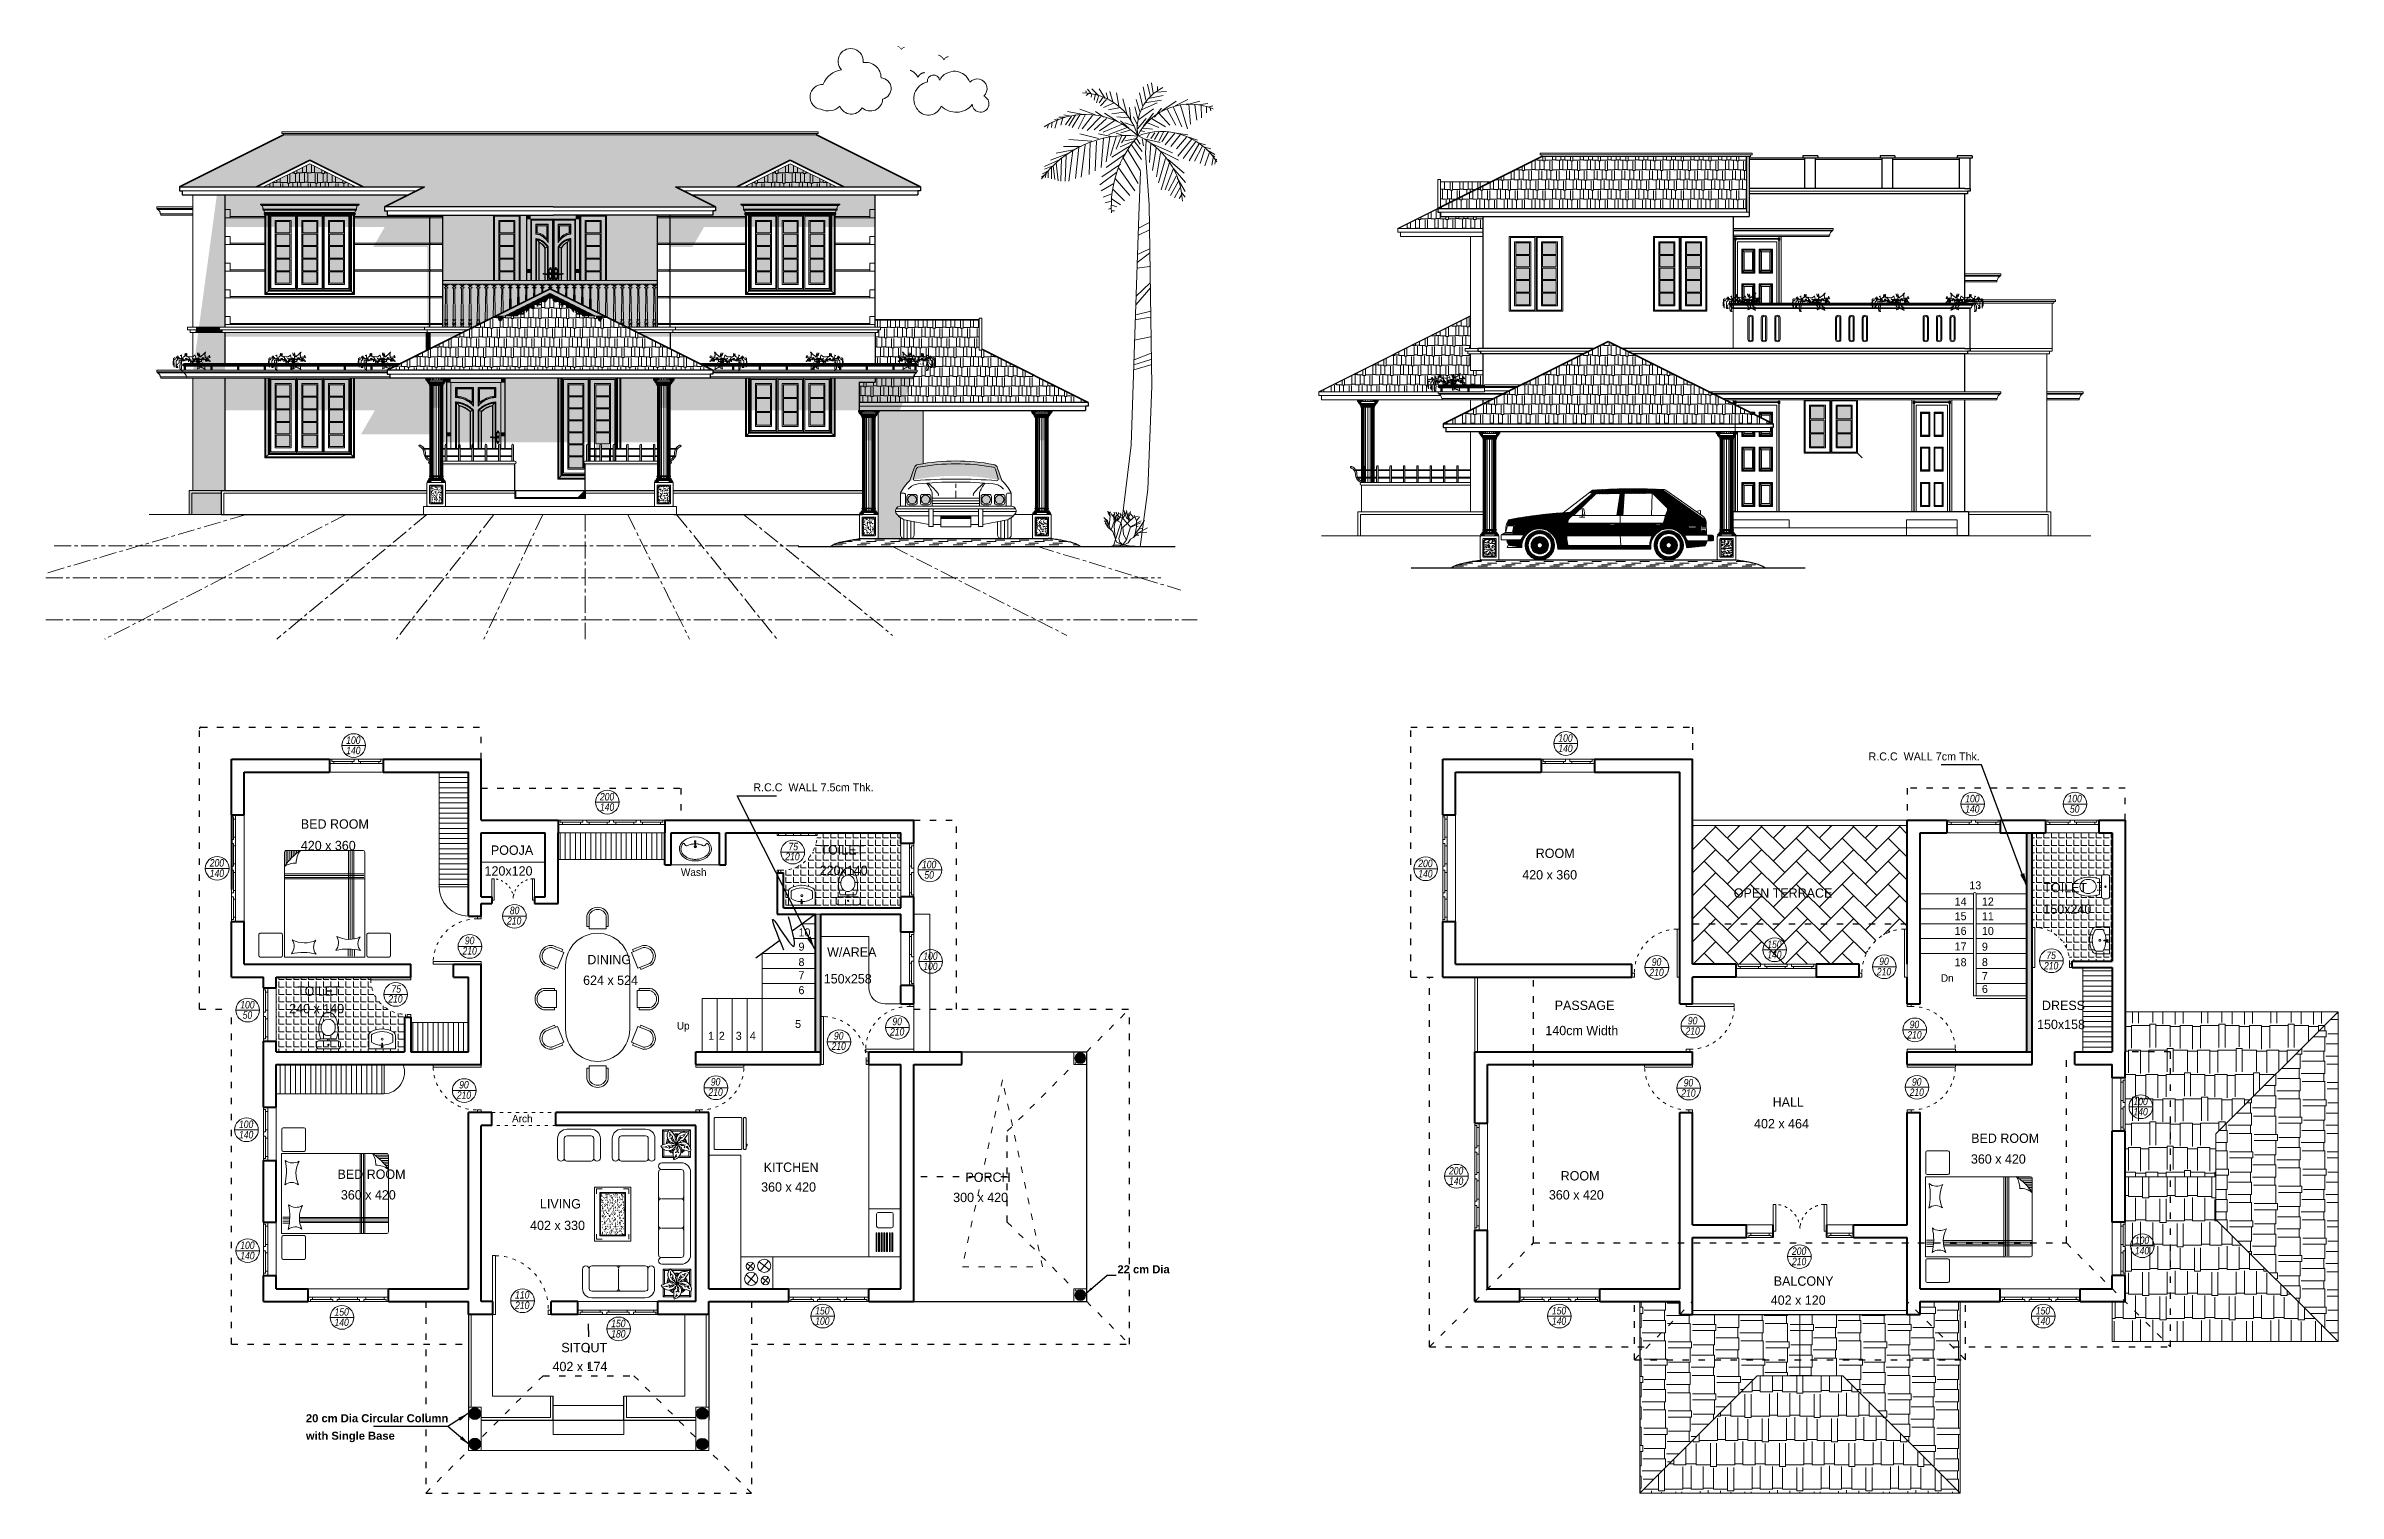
# Model space of a CAD drawing. Header units: centimetres. Extents: x 157 to 4450, y 465 to 3176.
import ezdxf
from ezdxf.xclip import XClip

# ---------------------------------------------------------------- set-up
doc = ezdxf.new("R2010")
doc.units = ezdxf.units.CM
doc.header["$XCLIPFRAME"] = 0
doc.linetypes.add('ACAD_ISO03W100', pattern=[30, 12, -18])
doc.linetypes.add('CENTERX2', pattern=[101.6, 63.5, -12.7, 12.7, -12.7])
doc.layers.get('0').update_dxf_attribs({"lineweight": 25})
for name, color, linetype, lineweight in [('1.000', 144, 'Continuous', 13), ('column', 56, 'Continuous', 5), ('Dimension', 8, 'Continuous', 18), ('Door', 4, 'Continuous', 13), ('DTEXT', 76, 'Continuous', 15), ('FURNIT', 204, 'Continuous', 9), ('Glass', 161, 'Continuous', 5), ('GRASS', 96, 'Continuous', 5), ('Hatch', 12, 'Continuous', 15), ('LANDSCAP', 112, 'Continuous', 15), ('pilallr', 224, 'Continuous', 5), ('Roof Line', 2, 'ACAD_ISO03W100', 25), ('screen', 176, 'Continuous', 9), ('Shadow', 250, 'Continuous', 5), ('Text', 32, 'Continuous', 20), ('Wall', 1, 'Continuous', 50), ('Win', 5, 'Continuous', 20)]:
    doc.layers.add(name, color=color, linetype=linetype, lineweight=lineweight)
doc.styles.add('Dimension', font='arialbd.ttf')
doc.styles.add('ITALIAN', font='ARIALNBI.TTF')
doc.styles.get("Standard").update_dxf_attribs({"font": 'comicbd.ttf'})
doc.dimstyles.get("Standard").update_dxf_attribs({"dimscale": 0.7, "dimtxt": 25, "dimasz": 1.75, "dimexe": 1.25, "dimexo": 0.625, "dimgap": 5, "dimtad": 0, "dimtih": 1, "dimtoh": 1, "dimdec": 0, "dimdsep": 46, "dimtxsty": 'Standard', "dimblk": 'Ar+', "dimcen": 2.5, "dimse1": 1, "dimse2": 1, "dimclrt": 7, "dimadec": 0, "dimazin": 0, "dimtfac": 1, "dimtdec": 0, "dimtmove": 2, "dimatfit": 3, "dimfxl": 1, "dimarcsym": 0})
pattern_1 = [(0, (171.593, 545.476), (38.862, 18.288), [9.144, -7.62, 10.668, -4.572, 13.716, -6.096]), (0, (180.737, 546.238), (38.862, 18.288), [7.62, -28.956, 6.096, -9.144]), (0, (199.025, 544.333), (38.862, 18.288), [4.572, -47.244]), (90, (171.593, 545.476), (-12.954, 18.288), [17.526, -55.626]), (90, (180.737, 545.476), (-12.954, 18.288), [17.145, -56.007]), (90, (188.357, 545.476), (-12.954, 18.288), [16.002, -57.15]), (90, (199.025, 544.333), (-12.954, 18.288), [17.526, -55.626]), (90, (203.597, 544.333), (-12.954, 18.288), [17.526, -55.626]), (90, (217.313, 545.476), (-12.954, 18.288), [16.764, -56.388])]
pattern_2 = [(45, (171.5925, 563.2707), (-1.122532, 1.122532), [])]
pattern_3 = [(0, (769.74, 7845.084), (38.862, 18.288), [9.144, -7.62, 10.668, -4.572, 13.716, -6.096]), (0, (778.884, 7845.846), (38.862, 18.288), [7.62, -28.956, 6.096, -9.144]), (0, (797.172, 7843.941), (38.862, 18.288), [4.572, -47.244]), (90, (769.74, 7845.084), (-12.954, 18.288), [17.526, -55.626]), (90, (778.884, 7845.084), (-12.954, 18.288), [17.145, -56.007]), (90, (786.504, 7845.084), (-12.954, 18.288), [16.002, -57.15]), (90, (797.172, 7843.941), (-12.954, 18.288), [17.526, -55.626]), (90, (801.744, 7843.941), (-12.954, 18.288), [17.526, -55.626]), (90, (815.46, 7845.084), (-12.954, 18.288), [16.764, -56.388])]
pattern_4 = [(45, (-3920.215, 4998.69625), (-0.61229019, 0.61229019), [])]
pattern_5 = [(0, (355.84, 700.546), (97.155, 45.72), [22.86, -19.05, 26.67, -11.43, 34.29, -15.24]), (0, (378.7, 702.45), (97.155, 45.72), [19.05, -72.39, 15.24, -22.86]), (0, (424.42, 697.69), (97.155, 45.72), [11.43, -118.11]), (90, (355.84, 700.546), (-32.385, 45.72), [43.815, -139.065]), (90, (378.7, 700.546), (-32.385, 45.72), [42.8625, -140.0175]), (90, (397.75, 700.546), (-32.385, 45.72), [40.005, -142.875]), (90, (424.42, 697.688), (-32.385, 45.72), [43.815, -139.065]), (90, (435.85, 697.688), (-32.385, 45.72), [43.815, -139.065]), (90, (470.14, 700.546), (-32.385, 45.72), [41.91, -140.97])]
pattern_6 = [(90, (355.84, 700.546), (-45.72, 97.155), [22.86, -19.05, 26.67, -11.43, 34.29, -15.24]), (90, (353.935, 723.406), (-45.72, 97.155), [19.05, -72.39, 15.24, -22.86]), (90, (358.7, 769.126), (-45.72, 97.155), [11.43, -118.11]), (180, (355.84, 700.546), (-45.72, -32.385), [43.815, -139.065]), (180, (355.84, 723.406), (-45.72, -32.385), [42.8625, -140.0175]), (180, (355.84, 742.456), (-45.72, -32.385), [40.005, -142.875]), (180, (358.698, 769.126), (-45.72, -32.385), [43.815, -139.065]), (180, (358.698, 780.556), (-45.72, -32.385), [43.815, -139.065]), (180, (355.84, 814.846), (-45.72, -32.385), [41.91, -140.97])]
pattern_7 = [(90, (243.7865, 700.546), (-9.525, 6e-16), [])]
pattern_8 = [(0, (243.787, 700.546), (0, 13.97), [10.16, -3.81]), (90, (243.787, 700.546), (-13.97, 9e-16), [10.16, -3.81])]

msp = doc.modelspace()

# ---------------------------------------------------------------- texts
for s, p in [('13', (3759.4, 1596)), ('14', (3731.9, 1565.7)), ('15', (3731.9, 1538.2)), ('12', (3782.9, 1565.7)), ('11', (3782.9, 1538.2)), ('10', (1566.5, 1507.9)), ('16', (3731.9, 1510.7)), ('10', (3782.9, 1510.7)), ('9', (1566.5, 1481.2)), ('8', (1566.5, 1452.3)), ('17', (3731.9, 1481.7)), ('18', (3731.9, 1452)), ('8', (3782.9, 1452.3)), ('9', (3782.9, 1481.2)), ('7', (1566.5, 1427.7)), ('7', (3782.9, 1426)), ('6', (3782.9, 1401.9)), ('6', (1566.5, 1399.6)), ('5', (1560.1, 1336.3)), ('1', (1397.2, 1314.1)), ('2', (1417.3, 1314.1)), ('3', (1448.9, 1314.1)), ('4', (1475.4, 1314.1))]:
    msp.add_text(s, height=15).set_placement(p)
at = {"layer": 'DTEXT', "style": 'ITALIAN'}
for s, p in [('100', (719.4, 1868.6)), ('140', (719.4, 1849.3)), ('100', (2989.6, 1872.5)), ('140', (2989.6, 1853.2)), ('200', (1194.6, 1762.6)), ('100', (3751.7, 1759.1)), ('100', (3943.3, 1759.1)), ('140', (1194.6, 1743.2)), ('140', (3751.7, 1739.7)), (' 50', (3943.3, 1739.7)), ('75', (1547.7, 1669.2)), ('200', (463.9, 1638.6)), ('140', (463.9, 1619.2)), ('210', (1541.8, 1650.5)), ('100', (1797.8, 1635.5)), ('200', (2727.3, 1637.7)), ('140', (2727.3, 1618.4)), (' 50', (1797.8, 1616.1)), ('80', (1025.8, 1549.5)), (' 90', (937.2, 1493.2)), ('210', (1020.6, 1530.1)), ('210', (937.2, 1473.8)), ('100', (1800.2, 1464.1)), (' 90', (3160.2, 1453)), ('150', (3380.9, 1486)), ('140', (3380.9, 1466.7)), (' 90', (3586.2, 1454.2)), ('210', (3899.2, 1446)), (' 75', (3899.2, 1465.4)), ('100', (1800.2, 1444.8)), ('210', (3160.2, 1433.6)), ('210', (3586.2, 1434.8)), ('100', (521, 1372.9)), ('210', (798.2, 1383.8)), ('75', (804.2, 1402.5)), (' 50', (521, 1353.6)), ('210', (1737.9, 1322.1)), (' 90', (1737.9, 1341.5)), ('210', (3227.8, 1323.6)), (' 90', (3227.8, 1343)), (' 90', (3643.2, 1335.9)), ('210', (1628.4, 1295.2)), (' 90', (1628.4, 1314.6)), ('210', (3643.2, 1316.5)), ('210', (926.5, 1203.6)), (' 90', (926.5, 1223)), ('210', (1397.8, 1209)), (' 90', (1397.8, 1228.4)), ('210', (3219.9, 1207.5)), (' 90', (3219.9, 1226.8)), ('210', (3647.5, 1208.9)), (' 90', (3647.5, 1228.3)), ('100', (4066.8, 1191.8)), ('100', (518.6, 1148.8)), ('140', (4066.8, 1172.4)), ('140', (518.6, 1129.4)), ('200', (2784.8, 1061.8)), ('140', (2784.8, 1042.4)), ('100', (4069.4, 931.5)), ('100', (521, 922.2)), ('140', (521, 902.8)), ('200', (3427.2, 911.1)), ('210', (3427.2, 891.8)), ('140', (4069.4, 912.1)), ('210', (1035.7, 809.8)), ('110', (1035.7, 829.2)), ('150', (697.5, 797.2)), ('140', (697.5, 777.8)), ('150', (1215.7, 775.7)), ('150', (1597.8, 799.6)), ('100', (1597.8, 780.2)), ('150', (2977.5, 799.6)), ('140', (2977.5, 780.2)), ('150', (3883.9, 799.6)), ('140', (3883.9, 780.2)), ('180', (1215.7, 756.3))]:
    msp.add_text(s, height=14, dxfattribs=at).set_placement(p)
at = {"layer": 'Text'}
for s, height, p in [('R.C.C  WALL 7cm Thk.', 15, (3570.6, 1837.6)), ('R.C.C  WALL 7.5cm Thk.', 15, (1481.9, 1779.7)), ('BED ROOM', 17.5, (634.4, 1709.7)), ('420 x 360', 17.5, (634.4, 1669.4)), ('POOJA', 17.5, (990.3, 1660.7)), ('TOILET', 17.5, (1607.5, 1661.3)), ('120x120', 17.5, (978.5, 1621.8)), ('Wash', 14, (1346.3, 1621.2)), ('220x140', 17.5, (1606.2, 1622.9)), ('420 x 360', 17.5, (2922, 1614.5)), ('ROOM', 17.5, (2947.3, 1654.9)), ('OPEN TERRACE', 17.5, (3318.2, 1580.4)), ('TOILET', 17.5, (3898, 1590.6)), ('150x240', 17.5, (3898, 1550.2)), ('DINING', 17.5, (1171, 1455.7)), ('W/AREA', 17.5, (1620.1, 1469.8)), ('624 x 524', 17.5, (1163.1, 1417)), ('150x258', 17.5, (1613.8, 1419.7)), ('Dn', 14, (3706.1, 1422.9)), ('240 x 140', 17.5, (612.6, 1363.8)), ('TOILET', 17.5, (627.2, 1396.6)), ('PASSAGE', 17.5, (2982.8, 1370)), ('DRESS', 17.5, (3895.4, 1369.9)), ('Up', 14, (1338.6, 1333.4)), ('140cm Width', 17.5, (2965.3, 1322.8)), ('150x158', 17.5, (3886.2, 1334.2)), ('HALL', 17.5, (3391, 1188.7)), ('Arch', 14, (1029.9, 1159.5)), ('402 x 464', 17.5, (3356.2, 1148.3)), ('BED ROOM', 17.5, (3762.8, 1121)), ('KITCHEN', 17.5, (1501.3, 1066.7)), ('360 x 420', 17.5, (3762.3, 1082.1)), ('BED ROOM', 17.5, (703.1, 1053.6)), ('360 x 420', 17.5, (709.4, 1014.9)), ('360 x 420', 17.5, (1496.5, 1029.6)), ('PORCH', 17.5, (1879.2, 1047.9)), ('360 x 420', 17.5, (2971.9, 1014.9)), ('ROOM', 17.5, (2994, 1050.6)), ('LIVING', 17.5, (1082.2, 998.1)), ('300 x 420', 17.5, (1856.2, 1010.1)), ('402 x 330', 17.5, (1063.8, 957.7)), ('BALCONY', 17.5, (3393.1, 853.3)), ('402 x 120', 17.5, (3387.5, 817.6)), ('SITOUT', 17.5, (1122.3, 728.8)), ('402 x 174', 17.5, (1105.8, 693.3))]:
    msp.add_text(s, height=height, dxfattribs=at).set_placement(p)
at = {"layer": 'Text', "style": 'Dimension'}
for s, p in [('22 cm Dia', (2163.9, 876.7)), ('20 cm Dia Circular Column', (643.9, 597.6)), ('with Single Base', (643.9, 564.8))]:
    msp.add_text(s, height=15, dxfattribs=at).set_placement(p)

# ---------------------------------------------------------------- blocks, each defined once
blk = doc.blocks.new('Front Door')
for p, q in [((-48, -2), (-47.1, -2.9)), ((-48, -6), (-47.1, -5.1)), ((-44.9, -2.9), (-44, -2)), ((-44.9, -5.1), (-44, -6)), ((44.9, -2.9), (44, -2)), ((44.9, -5.1), (44, -6)), ((48, -2), (47.1, -2.9)), ((48, -6), (47.1, -5.1)), ((-48, -103), (-47.1, -103.9)), ((-48, -107), (-47.1, -106.1)), ((-44.9, -103.9), (-44, -103)), ((-44.9, -106.1), (-44, -107)), ((44.9, -103.9), (44, -103)), ((44.9, -106.1), (44, -107)), ((48, -103), (47.1, -103.9)), ((48, -107), (47.1, -106.1)), ((-48, -204), (-47.1, -204.9)), ((-48, -208), (-47.1, -207.1)), ((-44.9, -204.9), (-44, -204)), ((-44.9, -207.1), (-44, -208)), ((44.9, -204.9), (44, -204)), ((44.9, -207.1), (44, -208)), ((48, -204), (47.1, -204.9)), ((48, -208), (47.1, -207.1))]:
    blk.add_line(p, q)
for points in [[(-49.5, -209.5), (49.5, -209.5), (49.5, -0.5), (-49.5, -0.5)], [(-49, -1), (-43, -1), (-43, -7), (-49, -7)], [(-48, -2), (-44, -2), (-44, -6), (-48, -6)], [(-0.8, -8.8), (-41.2, -8.8), (-41.2, -201.2), (-0.8, -201.2)], [(0.8, -8.8), (41.2, -8.8), (41.2, -201.2), (0.8, -201.2)], [(49, -1), (43, -1), (43, -7), (49, -7)], [(48, -2), (44, -2), (44, -6), (48, -6)], [(-49, -102), (-43, -102), (-43, -108), (-49, -108)], [(-48, -103), (-44, -103), (-44, -107), (-48, -107)], [(49, -102), (43, -102), (43, -108), (49, -108)], [(48, -103), (44, -103), (44, -107), (48, -107)], [(-32, -192), (-32, -160), (-10, -160), (-10, -192)], [(-27, -187), (-27, -165), (-15, -165), (-15, -187)], [(32, -192), (32, -160), (10, -160), (10, -192)], [(27, -187), (27, -165), (15, -165), (15, -187)], [(-49, -209), (-43, -209), (-43, -203), (-49, -203)], [(-48, -208), (-44, -208), (-44, -204), (-48, -204)], [(49, -209), (43, -209), (43, -203), (49, -203)], [(48, -208), (44, -208), (44, -204), (48, -204)]]:
    blk.add_lwpolyline(points, close=True)
for points in [[(-9.3, -17.2), (-32.8, -17.2), (-32.8, -35.7, -0.24917), (-9.3, -51.9)], [(-12, -20), (-30, -20), (-30, -33.2, -0.20594), (-12, -45.4)], [(9.2, -17.2), (32.8, -17.2), (32.8, -35.7, 0.24917), (9.2, -51.9)], [(12, -20), (30, -20), (30, -33.2, 0.20594), (12, -45.4)]]:
    blk.add_lwpolyline(points, format="xyb", close=True)
for points in [[(-10, -110.3), (-10, -60, 0.236307), (-32, -45), (-32, -150), (-10, -150), (-10, -111.7)], [(-15, -110.4), (-15, -62.1, 0.20452), (-27, -50.8), (-27, -145), (-15, -145), (-15, -111.8)], [(10, -110.3), (10, -60, -0.236307), (32, -45), (32, -150), (10, -150), (10, -111.7)], [(15, -110.4), (15, -62.1, -0.20452), (27, -50.8), (27, -145), (15, -145), (15, -111.8)]]:
    blk.add_lwpolyline(points, format="xyb")
for centre, radius in [((-46, -4), 1.5), ((-46, -4), 0.5), ((46, -4), 1.5), ((46, -4), 0.5), ((-46, -105), 1.5), ((-46, -105), 0.5), ((46, -105), 1.5), ((46, -105), 0.5), ((-46, -206), 1.5), ((-46, -206), 0.5), ((46, -206), 1.5), ((46, -206), 0.5)]:
    blk.add_circle(centre, radius)
for centre, radius, start, end in [((-49.8, -2.8), 2.02, 24.5471, 65.4529), ((-49.8, -5.2), 2.02, 294.5471, 335.4529), ((-42.2, -2.8), 2.02, 114.5471, 155.4529), ((-42.2, -5.2), 2.02, 204.5471, 245.4529), ((42.2, -2.8), 2.02, 24.5471, 65.4529), ((42.2, -5.2), 2.02, 294.5471, 335.4529), ((49.8, -2.8), 2.02, 114.5471, 155.4529), ((49.8, -5.2), 2.02, 204.5471, 245.4529), ((-38.4, -56.3), 12.7, 25.6935, 55.5776), ((-7.6, -73.6), 13.6, 103.2845, 122.8088), ((7.6, -73.6), 13.6, 57.1912, 76.7155), ((38.4, -56.3), 12.7, 124.4224, 154.3065), ((-49.8, -103.8), 2.02, 24.5471, 65.4529), ((-49.8, -106.2), 2.02, 294.5471, 335.4529), ((-42.2, -103.8), 2.02, 114.5471, 155.4529), ((-42.2, -106.2), 2.02, 204.5471, 245.4529), ((42.2, -103.8), 2.02, 24.5471, 65.4529), ((42.2, -106.2), 2.02, 294.5471, 335.4529), ((49.8, -103.8), 2.02, 114.5471, 155.4529), ((49.8, -106.2), 2.02, 204.5471, 245.4529), ((-38.5, -138.5), 13.2, 305.5451, 330.4985), ((-38.5, -171.5), 13.2, 29.5015, 54.4549), ((-3.5, -138.5), 13.2, 209.5015, 234.4549), ((-3.5, -171.5), 13.2, 125.5451, 150.4985), ((3.5, -138.5), 13.2, 305.5451, 330.4985), ((3.5, -171.5), 13.2, 29.5015, 54.4549), ((38.5, -138.5), 13.2, 209.5015, 234.4549), ((38.5, -171.5), 13.2, 125.5451, 150.4985), ((-49.8, -204.8), 2.02, 24.5471, 65.4529), ((-49.8, -207.2), 2.02, 294.5471, 335.4529), ((-42.2, -204.8), 2.02, 114.5471, 155.4529), ((-42.2, -207.2), 2.02, 204.5471, 245.4529), ((-38.5, -180.5), 13.2, 299.5015, 330.4985), ((-3.5, -180.5), 13.2, 209.5015, 240.4985), ((3.5, -180.5), 13.2, 299.5015, 330.4985), ((38.5, -180.5), 13.2, 209.5015, 240.4985), ((42.2, -204.8), 2.02, 24.5471, 65.4529), ((42.2, -207.2), 2.02, 294.5471, 335.4529), ((49.8, -204.8), 2.02, 114.5471, 155.4529), ((49.8, -207.2), 2.02, 204.5471, 245.4529)]:
    blk.add_arc(centre, radius, start, end)
at = {"layer": 'FURNIT'}
for p, q in [((-7.5, -108.8), (-7.5, -102.4)), ((-7.5, -109.9), (-7.5, -108.8)), ((-7.5, -111.5), (-7.5, -110.9)), ((-7.5, -117.8), (-7.5, -111.5)), ((-7.5, -111.5), (-7.5, -111.5)), ((-7.5, -111.5), (-7.5, -111.5)), ((-7.3, -108.8), (-7.3, -102.4)), ((-7.3, -108.8), (-7.3, -109.6)), ((-7.3, -111.5), (-7.3, -111)), ((-7.3, -117.8), (-7.3, -111.5)), ((-3.1, -102.4), (-3.1, -117.8)), ((-2.9, -102.4), (-2.9, -117.8)), ((2.9, -102.4), (2.9, -117.8)), ((3.1, -102.4), (3.1, -117.8)), ((7.3, -108.8), (7.3, -102.4)), ((7.3, -108.8), (7.3, -109.6)), ((7.3, -111.5), (7.3, -111)), ((7.3, -117.8), (7.3, -111.5)), ((7.5, -108.8), (7.5, -102.4)), ((7.5, -109.9), (7.5, -108.8)), ((7.5, -111.5), (7.5, -110.9)), ((7.5, -117.8), (7.5, -111.5)), ((7.5, -111.5), (7.5, -111.5)), ((7.5, -111.5), (7.5, -111.5))]:
    blk.add_line(p, q, dxfattribs=at)
for points in [[(0, -8), (-42, -8), (-42, -202), (0, -202)], [(-1.5, -9.5), (-40.5, -9.5), (-40.5, -200.5), (-1.5, -200.5)], [(0, -8), (42, -8), (42, -202), (0, -202)], [(1.5, -9.5), (40.5, -9.5), (40.5, -200.5), (1.5, -200.5)], [(-32.8, -192.8), (-32.8, -159.2), (-9.3, -159.2), (-9.3, -192.8)], [(-31.2, -191.2), (-31.2, -160.8), (-10.8, -160.8), (-10.8, -191.2)], [(-26.2, -186.2), (-26.2, -165.8), (-15.8, -165.8), (-15.8, -186.2)], [(32.8, -192.8), (32.8, -159.2), (9.2, -159.2), (9.2, -192.8)], [(31.2, -191.2), (31.2, -160.8), (10.8, -160.8), (10.8, -191.2)], [(26.2, -186.2), (26.2, -165.8), (15.8, -165.8), (15.8, -186.2)]]:
    blk.add_lwpolyline(points, close=True, dxfattribs=at)
for points in [[(-10, -18), (-32, -18), (-32, -35, -0.236307), (-10, -50)], [(10, -18), (32, -18), (32, -35, 0.236307), (10, -50)]]:
    blk.add_lwpolyline(points, format="xyb", close=True, dxfattribs=at)
for points in [[(-9.3, -110.2), (-9.3, -59.7, 0.240777), (-32.8, -44.2), (-32.8, -150.8), (-9.3, -150.8), (-9.3, -111.6)], [(-10.8, -110.4), (-10.8, -60.3, 0.231758), (-31.2, -45.8), (-31.2, -149.2), (-10.8, -149.2), (-10.8, -111.8)], [(-15.8, -110.3), (-15.8, -62.4, 0.19944), (-26.2, -51.7), (-26.2, -144.2), (-15.8, -144.2), (-15.8, -111.7)], [(9.2, -110.2), (9.2, -59.7, -0.240777), (32.8, -44.2), (32.8, -150.8), (9.2, -150.8), (9.2, -111.6)], [(10.8, -110.4), (10.8, -60.3, -0.231758), (31.2, -45.8), (31.2, -149.2), (10.8, -149.2), (10.8, -111.8)], [(15.8, -110.3), (15.8, -62.4, -0.19944), (26.2, -51.7), (26.2, -144.2), (15.8, -144.2), (15.8, -111.7)]]:
    blk.add_lwpolyline(points, format="xyb", dxfattribs=at)
for centre, radius in [((-18.1, -110.3), 0.809), ((-18.1, -110.3), 0.609), ((-5.2, -100.1), 1.54), ((-5.2, -120.4), 1.54), ((-5.2, -100.1), 1.34), ((-5.2, -120.4), 1.34), ((-5.5, -109.8), 0.703), ((5.2, -100.1), 1.54), ((5.2, -120.4), 1.54), ((5.2, -100.1), 1.34), ((5.2, -120.4), 1.34), ((5.5, -109.8), 0.703), ((18.1, -110.3), 0.809), ((18.1, -110.3), 0.609)]:
    blk.add_circle(centre, radius, dxfattribs=at)
for centre, radius, start, end in [((-18.1, -110.3), 0.409, 216.9748, 19.2537), ((-12.8, -94.4), 17.5, 251.509, 290.1098), ((-12.8, -94.4), 17.3, 253.301, 289.9136), ((-12.8, -94.4), 16.1, 253.439, 290.462), ((-12.8, -94.4), 16.3, 253.9658, 290.1384), ((-5.2, -102.4), 2.31, 128.9424, 180), ((-5.2, -117.8), 2.31, 180, 233.7008), ((-5.2, -102.4), 2.11, 128.9424, 180), ((-5.2, -117.8), 2.11, 180, 233.7008), ((-5.5, -109.8), 1.72, 213.1653, 171.9994), ((-5.5, -109.8), 1.72, 213.1653, 179.3263), ((-5.5, -109.8), 1.72, 213.1653, 179.3263), ((-5.5, -109.8), 1.72, 213.1653, 179.3263), ((-5.2, -102.4), 0.969, 0, 180), ((-5.2, -102.4), 0.969, 0, 180), ((-5.2, -102.4), 0.969, 0, 180), ((-5.2, -117.8), 0.969, 180, 0), ((-5.2, -102.4), 0.769, 0, 180), ((-5.2, -117.8), 0.769, 180, 0), ((-5.2, -117.8), 2.11, 306.2992, 0), ((-5.2, -102.4), 2.11, 0, 51.0576), ((-5.2, -102.4), 2.31, 0, 51.0576), ((-5.2, -117.8), 2.31, 306.2992, 0), ((5.2, -102.4), 2.31, 128.9424, 180), ((5.2, -117.8), 2.31, 180, 233.7008), ((5.2, -102.4), 2.11, 128.9424, 180), ((5.2, -117.8), 2.11, 180, 233.7008), ((5.5, -109.8), 1.72, 8.0006, 326.8347), ((5.5, -109.8), 1.72, 0.6737, 326.8347), ((5.5, -109.8), 1.72, 0.6737, 326.8347), ((5.5, -109.8), 1.72, 0.6737, 326.8347), ((5.2, -102.4), 0.969, 0, 180), ((5.2, -102.4), 0.969, 0, 180), ((5.2, -102.4), 0.969, 0, 180), ((5.2, -117.8), 0.969, 180, 0), ((5.2, -102.4), 0.769, 0, 180), ((5.2, -117.8), 0.769, 180, 0), ((5.2, -102.4), 2.11, 0, 51.0576), ((5.2, -117.8), 2.11, 306.2992, 0), ((5.2, -117.8), 2.31, 306.2992, 0), ((5.2, -102.4), 2.31, 0, 51.0576), ((12.8, -94.4), 17.5, 249.8902, 288.491), ((12.8, -94.4), 17.3, 250.0864, 286.699), ((12.8, -94.4), 16.1, 249.538, 286.561), ((12.8, -94.4), 16.3, 249.8616, 286.0342), ((18.1, -110.3), 0.409, 160.7463, 323.0252)]:
    blk.add_arc(centre, radius, start, end, dxfattribs=at)
at = {"layer": 'Win'}
blk.add_lwpolyline([(-50, -210), (50, -210), (50, 0), (-50, 0)], close=True, dxfattribs=at)
blk = doc.blocks.new('pilll')
at = {"layer": 'pilallr'}
h = blk.add_hatch(color=256, dxfattribs=at)
h.paths.add_polyline_path([(1, 72.1), (3.4, 72.8), (3.4, 73.4), (1, 74.1, -0.439902), (5.5, 79), (5.5, 80, 0.388984), (0, 75, 0.388984), (-5.5, 80), (-5.5, 79, -0.439902), (-1, 74.1), (-3.4, 73.4), (-3.4, 72.8), (-1, 72.1), (-1.9, 13.1), (1.9, 13.1)])
h.paths.add_polyline_path([(1.9, 10.4, -0.400507), (1.5, 11.5, -0.503513), (2.9, 12.4, 0.207361), (1.8, 13.1), (-1.8, 13.1, 0.207361), (-2.9, 12.4, -0.503513), (-1.5, 11.5, -0.400507), (-1.9, 10.4, 0.800719), (-1, 7.1), (1, 7.1, 0.800719)])
h.paths.add_polyline_path([(2.9, 6.4, 0.207361), (1.8, 7.1), (-1.8, 7.1, 0.207361), (-2.9, 6.4, -0.599815), (-1.5, 5.1), (1.5, 5.1, -0.599815)])
h.paths.add_polyline_path([(1.5, 3.5, -0.503513), (2.9, 4.4, 0.207361), (1.8, 5.1), (-1.8, 5.1, 0.207361), (-2.9, 4.4, -0.503513), (-1.5, 3.5, -0.400507), (-1.9, 2.4, 0.401557), (-2.6, 0), (2.6, 0, 0.401557), (1.9, 2.4, -0.400507)])
for points in [[(1, 72.1), (3.4, 72.8), (3.4, 73.4), (1, 74.1, -0.439902), (5.5, 79), (5.5, 80, 0.388984), (0, 75, 0.388984), (-5.5, 80), (-5.5, 79, -0.439902), (-1, 74.1), (-3.4, 73.4), (-3.4, 72.8), (-1, 72.1), (-1.9, 13.1), (1.9, 13.1)], [(1.5, 11.5, -0.503513), (2.9, 12.4, 0.207361), (1.8, 13.1), (-1.8, 13.1, 0.207361), (-2.9, 12.4, -0.503513), (-1.5, 11.5, -0.400507), (-1.9, 10.4, 0.800719), (-1, 7.1), (1, 7.1, 0.800719), (1.9, 10.4, -0.400507)], [(2.9, 6.4, 0.207361), (1.8, 7.1), (-1.8, 7.1, 0.207361), (-2.9, 6.4, -0.599815), (-1.5, 5.1), (1.5, 5.1, -0.599815)], [(1.5, 3.5, -0.503513), (2.9, 4.4, 0.207361), (1.8, 5.1), (-1.8, 5.1, 0.207361), (-2.9, 4.4, -0.503513), (-1.5, 3.5, -0.400507), (-1.9, 2.4, 0.401557), (-2.6, 0), (2.6, 0, 0.401557), (1.9, 2.4, -0.400507)]]:
    blk.add_lwpolyline(points, format="xyb", close=True, dxfattribs=at)
blk = doc.blocks.new('Front Door (120 x 210)')
for p, q in [((-43.8, -102.4), (-43.8, -117.8)), ((-43.6, -102.4), (-43.6, -117.8)), ((-39.4, -108.8), (-39.4, -102.4)), ((-39.4, -108.8), (-39.4, -109.6)), ((-39.4, -111.5), (-39.4, -111)), ((-39.4, -117.8), (-39.4, -111.5)), ((-39.2, -108.8), (-39.2, -102.4)), ((-39.2, -109.9), (-39.2, -108.8)), ((-39.2, -111.5), (-39.2, -110.9)), ((-39.2, -117.8), (-39.2, -111.5)), ((-39.2, -111.5), (-39.2, -111.5)), ((-39.2, -111.5), (-39.2, -111.5))]:
    blk.add_line(p, q)
for points in [[(-47, -202), (47, -202), (47, -8), (-47, -8)], [(-37.8, -192.8), (-37.8, -159.2), (-4.3, -159.2), (-4.3, -192.8)], [(-31.2, -186.2), (-31.2, -165.8), (-10.8, -165.8), (-10.8, -186.2)], [(37.8, -192.8), (37.8, -159.2), (4.2, -159.2), (4.2, -192.8)], [(31.2, -186.2), (31.2, -165.8), (10.8, -165.8), (10.8, -186.2)]]:
    blk.add_lwpolyline(points, close=True)
for points in [[(-4.3, -17.2), (-37.8, -17.2), (-37.8, -35.7, -0.191094), (-4.3, -51.9)], [(4.2, -17.2), (37.8, -17.2), (37.8, -35.7, 0.191094), (4.2, -51.9)]]:
    blk.add_lwpolyline(points, format="xyb", close=True)
for points in [[(-4.3, -113.5), (-4.3, -59.7, 0.183637), (-37.8, -44.2), (-37.8, -150.8), (-4.3, -150.8), (-4.3, -111.6)], [(-10.8, -113.6), (-10.8, -62.4, 0.129435), (-31.2, -51.7), (-31.2, -144.2), (-10.8, -144.2), (-10.8, -111.7)], [(4.2, -114.6), (4.2, -59.7, -0.183637), (37.8, -44.2), (37.8, -150.8), (4.2, -150.8), (4.2, -111.6)], [(10.8, -114.7), (10.8, -62.4, -0.129435), (31.2, -51.7), (31.2, -144.2), (10.8, -144.2), (10.8, -111.7)]]:
    blk.add_lwpolyline(points, format="xyb")
for centre, radius in [((-41.5, -100.1), 1.54), ((-41.5, -120.4), 1.54), ((-41.5, -100.1), 1.34), ((-41.5, -120.4), 1.34), ((-41.2, -109.8), 0.703), ((-28.6, -110.3), 0.809), ((-28.6, -110.3), 0.609)]:
    blk.add_circle(centre, radius)
for centre, radius, start, end in [((-41.5, -102.4), 2.31, 128.9424, 180), ((-41.5, -117.8), 2.31, 180, 233.7008), ((-41.5, -102.4), 2.11, 128.9424, 180), ((-41.5, -117.8), 2.11, 180, 233.7008), ((-41.2, -109.8), 1.72, 8.0006, 326.8347), ((-41.2, -109.8), 1.72, 0.6737, 326.8347), ((-41.2, -109.8), 1.72, 0.6737, 326.8347), ((-41.2, -109.8), 1.72, 0.6737, 326.8347), ((-41.5, -102.4), 0.969, 0, 180), ((-41.5, -102.4), 0.969, 0, 180), ((-41.5, -102.4), 0.969, 0, 180), ((-41.5, -117.8), 0.969, 180, 0), ((-41.5, -102.4), 0.769, 0, 180), ((-41.5, -117.8), 0.769, 180, 0), ((-41.5, -102.4), 2.11, 0, 51.0576), ((-41.5, -117.8), 2.11, 306.2992, 0), ((-41.5, -117.8), 2.31, 306.2992, 0), ((-41.5, -102.4), 2.31, 0, 51.0576), ((-33.9, -94.4), 17.5, 249.8902, 288.491), ((-33.9, -94.4), 17.3, 250.0864, 286.699), ((-33.9, -94.4), 16.1, 249.538, 286.561), ((-33.9, -94.4), 16.3, 249.8616, 286.0342), ((-28.6, -110.3), 0.409, 160.7463, 323.0252)]:
    blk.add_arc(centre, radius, start, end)
at = {"layer": 'FURNIT'}
for p, q in [((-53, -2), (-52.1, -2.9)), ((-53, -6), (-52.1, -5.1)), ((-49.9, -2.9), (-49, -2)), ((-49.9, -5.1), (-49, -6)), ((49.9, -2.9), (49, -2)), ((49.9, -5.1), (49, -6)), ((53, -2), (52.1, -2.9)), ((53, -6), (52.1, -5.1)), ((-53, -103), (-52.1, -103.9)), ((-53, -107), (-52.1, -106.1)), ((-49.9, -103.9), (-49, -103)), ((-49.9, -106.1), (-49, -107)), ((49.9, -103.9), (49, -103)), ((49.9, -106.1), (49, -107)), ((53, -103), (52.1, -103.9)), ((53, -107), (52.1, -106.1)), ((-53, -204), (-52.1, -204.9)), ((-53, -208), (-52.1, -207.1)), ((-49.9, -204.9), (-49, -204)), ((-49.9, -207.1), (-49, -208)), ((49.9, -204.9), (49, -204)), ((49.9, -207.1), (49, -208)), ((53, -204), (52.1, -204.9)), ((53, -208), (52.1, -207.1))]:
    blk.add_line(p, q, dxfattribs=at)
for points in [[(-54.5, -209.5), (54.5, -209.5), (54.5, -0.5), (-54.5, -0.5)], [(-54, -1), (-48, -1), (-48, -7), (-54, -7)], [(-53, -2), (-49, -2), (-49, -6), (-53, -6)], [(54, -1), (48, -1), (48, -7), (54, -7)], [(53, -2), (49, -2), (49, -6), (53, -6)], [(-54, -102), (-48, -102), (-48, -108), (-54, -108)], [(-53, -103), (-49, -103), (-49, -107), (-53, -107)], [(54, -102), (48, -102), (48, -108), (54, -108)], [(53, -103), (49, -103), (49, -107), (53, -107)], [(-37, -192), (-37, -160), (-5, -160), (-5, -192)], [(-36.2, -191.2), (-36.2, -160.8), (-5.8, -160.8), (-5.8, -191.2)], [(-32, -187), (-32, -165), (-10, -165), (-10, -187)], [(37, -192), (37, -160), (5, -160), (5, -192)], [(36.2, -191.2), (36.2, -160.8), (5.8, -160.8), (5.8, -191.2)], [(32, -187), (32, -165), (10, -165), (10, -187)], [(-54, -209), (-48, -209), (-48, -203), (-54, -203)], [(-53, -208), (-49, -208), (-49, -204), (-53, -204)], [(54, -209), (48, -209), (48, -203), (54, -203)], [(53, -208), (49, -208), (49, -204), (53, -204)]]:
    blk.add_lwpolyline(points, close=True, dxfattribs=at)
for points in [[(-5, -18), (-37, -18), (-37, -35, -0.17804), (-5, -50)], [(-7, -20), (-35, -20), (-35, -33.2, -0.146674), (-7, -45.4)], [(5, -18), (37, -18), (37, -35, 0.17804), (5, -50)], [(7, -20), (35, -20), (35, -33.2, 0.146674), (7, -45.4)]]:
    blk.add_lwpolyline(points, format="xyb", close=True, dxfattribs=at)
for points in [[(-5, -113.6), (-5, -60, 0.17804), (-37, -45), (-37, -150), (-5, -150), (-5, -111.7)], [(-5.8, -113.7), (-5.8, -60.3, 0.172292), (-36.2, -45.8), (-36.2, -149.2), (-5.8, -149.2), (-5.8, -111.8)], [(-10, -113.7), (-10, -62.1, 0.136434), (-32, -50.8), (-32, -145), (-10, -145), (-10, -111.8)], [(5, -114.8), (5, -60, -0.17804), (37, -45), (37, -150), (5, -150), (5, -111.7)], [(5.8, -114.9), (5.8, -60.3, -0.172292), (36.2, -45.8), (36.2, -149.2), (5.8, -149.2), (5.8, -111.8)], [(10, -114.9), (10, -62.1, -0.136434), (32, -50.8), (32, -145), (10, -145), (10, -111.8)]]:
    blk.add_lwpolyline(points, format="xyb", dxfattribs=at)
for centre, radius in [((-51, -4), 1.5), ((-51, -4), 0.5), ((51, -4), 1.5), ((51, -4), 0.5), ((-51, -105), 1.5), ((-51, -105), 0.5), ((51, -105), 1.5), ((51, -105), 0.5), ((-51, -206), 1.5), ((-51, -206), 0.5), ((51, -206), 1.5), ((51, -206), 0.5)]:
    blk.add_circle(centre, radius, dxfattribs=at)
for centre, radius, start, end in [((-54.8, -2.8), 2.02, 24.5471, 65.4529), ((-54.8, -5.2), 2.02, 294.5471, 335.4529), ((-47.2, -2.8), 2.02, 114.5471, 155.4529), ((-47.2, -5.2), 2.02, 204.5471, 245.4529), ((47.2, -2.8), 2.02, 24.5471, 65.4529), ((47.2, -5.2), 2.02, 294.5471, 335.4529), ((54.8, -2.8), 2.02, 114.5471, 155.4529), ((54.8, -5.2), 2.02, 204.5471, 245.4529), ((-43.4, -56.3), 12.7, 25.6935, 55.5776), ((-2.6, -73.6), 13.6, 103.2845, 122.8088), ((2.6, -73.6), 13.6, 57.1912, 76.7155), ((43.4, -56.3), 12.7, 124.4224, 154.3065), ((-54.8, -103.8), 2.02, 24.5471, 65.4529), ((-54.8, -106.2), 2.02, 294.5471, 335.4529), ((-47.2, -103.8), 2.02, 114.5471, 155.4529), ((-47.2, -106.2), 2.02, 204.5471, 245.4529), ((47.2, -103.8), 2.02, 24.5471, 65.4529), ((47.2, -106.2), 2.02, 294.5471, 335.4529), ((54.8, -103.8), 2.02, 114.5471, 155.4529), ((54.8, -106.2), 2.02, 204.5471, 245.4529), ((-43.5, -138.5), 13.2, 305.5451, 330.4985), ((-43.5, -171.5), 13.2, 29.5015, 54.4549), ((1.5, -138.5), 13.2, 209.5015, 234.4549), ((1.5, -171.5), 13.2, 125.5451, 150.4985), ((-1.5, -138.5), 13.2, 305.5451, 330.4985), ((-1.5, -171.5), 13.2, 29.5015, 54.4549), ((43.5, -138.5), 13.2, 209.5015, 234.4549), ((43.5, -171.5), 13.2, 125.5451, 150.4985), ((-54.8, -204.8), 2.02, 24.5471, 65.4529), ((-54.8, -207.2), 2.02, 294.5471, 335.4529), ((-47.2, -204.8), 2.02, 114.5471, 155.4529), ((-47.2, -207.2), 2.02, 204.5471, 245.4529), ((-43.5, -180.5), 13.2, 299.5015, 330.4985), ((1.5, -180.5), 13.2, 209.5015, 240.4985), ((-1.5, -180.5), 13.2, 299.5015, 330.4985), ((43.5, -180.5), 13.2, 209.5015, 240.4985), ((47.2, -204.8), 2.02, 24.5471, 65.4529), ((47.2, -207.2), 2.02, 294.5471, 335.4529), ((54.8, -204.8), 2.02, 114.5471, 155.4529), ((54.8, -207.2), 2.02, 204.5471, 245.4529)]:
    blk.add_arc(centre, radius, start, end, dxfattribs=at)
at = {"layer": 'Win'}
blk.add_lwpolyline([(-55, -210), (55, -210), (55, 0), (-55, 0)], close=True, dxfattribs=at)
blk = doc.blocks.new('Column With Base')
at = {"layer": 'FURNIT'}
h = blk.add_hatch(dxfattribs=at)
h.set_pattern_fill('AR-CONC', color=256, scale=0.05, style=0)
h.set_pattern_definition([(50, (-4297.6634, 11838.39), (9.1092334, -0.7969543), [0.9525, -10.4775]), (355, (-4297.663, 11838.39), (-1.762141, 9.552832), [0.762, -8.382]), (100.451, (-4296.904, 11838.324), (7.347125, 8.7558344), [0.8095, -8.9045]), (46.1842, (-4297.663, 11840.93), (13.553952, -2.102116), [1.42875, -15.71625]), (96.6356, (-4296.534, 11840.755), (11.870212, 12.371278), [1.21425, -13.35675]), (351.184, (-4297.663, 11840.93), (11.87023, 12.371256), [1.143, -12.573]), (21, (-4296.3934, 11840.295), (7.580744, -5.113276), [0.9525, -10.4775]), (326, (-4296.393, 11840.295), (3.0901014, 9.209398), [0.762, -8.382]), (71.4514, (-4295.762, 11839.869), (10.6708245, 4.096143), [0.8095, -8.9045]), (37.5, (-4297.6634, 11838.3903), (0.1544302, 4.22775194), [0, -8.2804, 0, -8.509, 0, -8.41375]), (7.5, (-4297.6634, 11838.3903), (3.3409831, 5.0090287), [0, -4.8514, 0, -8.0899, 0, -3.20675]), (327.5, (-4300.4955, 11838.3903), (6.7795298, -0.2864372), [0, -3.175, 0, -9.906, 0, -13.1445]), (317.5, (-4301.7655, 11838.3903), (7.406459, 1.2713246), [0, -4.1275, 0, -6.5786, 0, -9.3345])])
h.paths.add_polyline_path([(10.5, 36.5, 0.414214), (9, 38), (-9, 38, 0.414214), (-10.5, 36.5), (-10.5, 8.5, 0.414214), (-9, 7), (9, 7, 0.414214), (10.5, 8.5)])
for p, q in [((19.5, 236.7), (-19.5, 236.7)), ((-18.9, 236.7), (-18.9, 240)), ((-18.2, 236.7), (-18.2, 240)), ((-17.8, 235.4), (-12.3, 235.4)), ((-17.8, 234.6), (-12.3, 234.6)), ((-17.6, 235.9), (-13, 235.9)), ((-17.6, 234.1), (-13, 234.1)), ((-17.3, 236.6), (-17.3, 240)), ((-17.2, 236.3), (-12.6, 236.3)), ((-17.2, 233.7), (-12.6, 233.7)), ((-16.8, 236.5), (-12.3, 236.5)), ((-16.8, 233.5), (-12.3, 233.5)), ((-16.3, 236.7), (-16.3, 240)), ((16.2, 233.3), (-16.2, 233.3)), ((-16.1, 232.8), (-11.8, 232.8)), ((-15.8, 232.2), (-11.5, 232.2)), ((-15.5, 231.8), (-11.2, 231.8)), ((-15.1, 236.7), (-15.1, 240)), ((-15, 231.5), (-10.7, 231.5)), ((14.5, 231.3), (-14.5, 231.3)), ((14.5, 229.7), (-14.5, 229.7)), ((-14.3, 229.7), (-14.3, 231.3)), ((-13.7, 229.7), (-13.7, 231.3)), ((-13.5, 236.7), (-13.5, 240)), ((-13.3, 229.1), (-7.1, 229.1)), ((-13, 229.6), (-13, 231.3)), ((-13, 228.7), (-6.9, 228.7)), ((-12.9, 228.4), (-6.8, 228.4)), ((-12.8, 228.1), (-6.7, 228.1)), ((12.8, 228), (-12.8, 228)), ((-12.8, 226.3), (8.9, 226.3)), ((12.8, 226.3), (-12.8, 226.3)), ((-12.3, 226.3), (-12.3, 228)), ((-12, 236.7), (-12, 240)), ((-12, 229.7), (-12, 231.3)), ((12, 226.3), (-12, 226.3)), ((-11.6, 226.3), (-11.6, 228)), ((-11.4, 226.3), (-11.4, 57)), ((-10.7, 226.3), (-10.7, 57)), ((-10.6, 229.7), (-10.6, 231.3)), ((-10.5, 226.3), (-10.5, 228)), ((-10, 236.7), (-10, 240)), ((-9.7, 226.3), (-9.7, 57)), ((-9.2, 226.3), (-9.2, 228)), ((-8.8, 229.7), (-8.8, 231.3)), ((-8.6, 226.3), (-8.6, 57)), ((-7.8, 226.3), (-7.8, 228)), ((-7.4, 236.7), (-7.4, 240)), ((-6.9, 226.3), (-6.9, 57)), ((-6.8, 229.7), (-6.8, 231.3)), ((-6, 226.3), (-6, 228)), ((-4.6, 229.7), (-4.6, 231.3)), ((-4.3, 236.7), (-4.3, 240)), ((-4.3, 226.3), (-4.3, 57)), ((-3.6, 226.3), (-3.6, 228)), ((0, 240), (0, 236.7)), ((0, 231.3), (0, 229.7)), ((0, 226.3), (0, 228)), ((0, 226.3), (0, 57)), ((3.6, 226.3), (3.6, 228)), ((4.3, 236.7), (4.3, 240)), ((4.3, 226.3), (4.3, 57)), ((4.6, 229.7), (4.6, 231.3)), ((6, 226.3), (6, 228)), ((12.8, 228.1), (6.7, 228.1)), ((6.8, 229.7), (6.8, 231.3)), ((12.9, 228.4), (6.8, 228.4)), ((13, 228.7), (6.9, 228.7)), ((6.9, 226.3), (6.9, 57)), ((13.3, 229.1), (7.1, 229.1)), ((7.4, 236.7), (7.4, 240)), ((7.8, 226.3), (7.8, 228)), ((8.6, 226.3), (8.6, 57)), ((8.8, 229.7), (8.8, 231.3)), ((9.2, 226.3), (9.2, 228)), ((9.7, 226.3), (9.7, 57)), ((10, 236.7), (10, 240)), ((10.5, 226.3), (10.5, 228)), ((10.6, 229.7), (10.6, 231.3)), ((15, 231.5), (10.7, 231.5)), ((10.7, 226.3), (10.7, 57)), ((15.5, 231.8), (11.2, 231.8)), ((11.4, 226.3), (11.4, 57)), ((15.8, 232.2), (11.5, 232.2)), ((11.6, 226.3), (11.6, 228)), ((16.1, 232.8), (11.8, 232.8)), ((12, 236.7), (12, 240)), ((12, 229.7), (12, 231.3)), ((16.8, 236.5), (12.3, 236.5)), ((17.8, 235.4), (12.3, 235.4)), ((17.8, 234.6), (12.3, 234.6)), ((16.8, 233.5), (12.3, 233.5)), ((12.3, 226.3), (12.3, 228)), ((17.2, 236.3), (12.6, 236.3)), ((17.2, 233.7), (12.6, 233.7)), ((17.6, 235.9), (13, 235.9)), ((17.6, 234.1), (13, 234.1)), ((13, 229.7), (13, 231.3)), ((13.5, 236.7), (13.5, 240)), ((13.7, 229.7), (13.7, 231.3)), ((14.3, 229.7), (14.3, 231.3)), ((15.1, 236.7), (15.1, 240)), ((16.3, 236.7), (16.3, 240)), ((17.3, 236.6), (17.3, 240)), ((18.2, 236.7), (18.2, 240)), ((18.9, 236.7), (18.9, 240)), ((-17, 47), (-9.8, 47)), ((-17, 46.3), (-9.8, 46.3)), ((-16.8, 47.5), (-9.6, 47.5)), ((-16.8, 45.8), (-9.6, 45.8)), ((-16.4, 47.9), (-9.3, 47.9)), ((-16.4, 45.4), (-9.3, 45.4)), ((-16, 48.2), (-9, 48.2)), ((-16, 45.1), (-9, 45.1)), ((-15.3, 48.9), (-8.3, 48.9)), ((15.3, 48.3), (-15.3, 48.3)), ((-15, 49.5), (-8.1, 49.5)), ((-14.6, 49.9), (-7.7, 49.9)), ((-14.1, 50.2), (-7.2, 50.2)), ((13.7, 52), (-13.7, 52)), ((13.7, 50.3), (-13.7, 50.3)), ((-13.1, 50.3), (-13.1, 52)), ((-12.8, 56.2), (-6.6, 56.2)), ((-12.7, 56.6), (-6.5, 56.6)), ((-12.7, 55.7), (-6.5, 55.7)), ((-12.5, 56.9), (-6.3, 56.9)), ((-12.5, 55.5), (-6.3, 55.5)), ((-12.4, 50.3), (-12.4, 52)), ((12, 57), (-12, 57)), ((12, 57), (-12, 57)), ((10.3, 55.3), (-12, 55.3)), ((12, 55.3), (-12, 55.3)), ((-11.6, 50.3), (-11.6, 52)), ((-11.4, 52), (-11.4, 55.3)), ((-10.7, 52), (-10.7, 55.3)), ((-10.5, 50.3), (-10.5, 52)), ((-9.7, 52), (-9.7, 55.3)), ((-9.2, 50.3), (-9.2, 52)), ((-8.9, 52), (-8.9, 55.3)), ((-7.8, 50.3), (-7.8, 52)), ((-7.7, 52), (-7.7, 55.3)), ((-6.2, 52), (-6.2, 55.3)), ((-6, 50.3), (-6, 52)), ((-4.3, 52), (-4.3, 55.3)), ((-4.1, 50.3), (-4.1, 52)), ((0, 55.3), (0, 52)), ((0, 52), (0, 50.3)), ((4.1, 50.3), (4.1, 52)), ((4.3, 52), (4.3, 55.3)), ((6, 50.3), (6, 52)), ((6.2, 52), (6.2, 55.3)), ((12.5, 56.9), (6.3, 56.9)), ((12.5, 55.5), (6.3, 55.5)), ((12.7, 56.6), (6.5, 56.6)), ((12.7, 55.7), (6.5, 55.7)), ((12.8, 56.2), (6.6, 56.2)), ((14.1, 50.2), (7.2, 50.2)), ((7.7, 52), (7.7, 55.3)), ((14.6, 49.9), (7.7, 49.9)), ((7.8, 50.3), (7.8, 52)), ((15, 49.5), (8.1, 49.5)), ((15.3, 48.9), (8.3, 48.9)), ((8.9, 52), (8.9, 55.3)), ((16, 48.2), (9, 48.2)), ((16, 45.1), (9, 45.1)), ((9.2, 50.3), (9.2, 52)), ((16.4, 47.9), (9.3, 47.9)), ((16.4, 45.4), (9.3, 45.4)), ((16.8, 47.5), (9.6, 47.5)), ((16.8, 45.8), (9.6, 45.8)), ((9.7, 52), (9.7, 55.3)), ((17, 47), (9.8, 47)), ((17, 46.3), (9.8, 46.3)), ((10.5, 50.3), (10.5, 52)), ((10.7, 52), (10.7, 55.3)), ((11.4, 52), (11.4, 55.3)), ((11.6, 50.3), (11.6, 52)), ((12.4, 50.3), (12.4, 52)), ((13.1, 50.3), (13.1, 52))]:
    blk.add_line(p, q)
for points in [[(-11, 5), (11, 5, 0.414214), (12.5, 6.5), (12.5, 38.5, 0.414214), (11, 40), (-11, 40, 0.414214), (-12.5, 38.5), (-12.5, 6.5, 0.414214)], [(-9, 7), (9, 7, 0.414214), (10.5, 8.5), (10.5, 36.5, 0.414214), (9, 38), (-9, 38, 0.414214), (-10.5, 36.5), (-10.5, 8.5, 0.414214)]]:
    blk.add_lwpolyline(points, format="xyb", close=True, dxfattribs=at)
at = {"layer": 'Win'}
for p, q in [((19.5, 240), (-19.5, 240)), ((-19.5, 236.7), (-19.5, 240)), ((-14.5, 231.3), (-14.5, 229.7)), ((-12.8, 228), (-12.8, 226.3)), ((-12, 226.3), (-12, 57)), ((12, 226.3), (12, 57)), ((12.8, 228), (12.8, 226.3)), ((14.5, 231.3), (14.5, 229.7)), ((19.5, 236.7), (19.5, 240)), ((15.3, 45), (-15.3, 45)), ((-13.7, 50.3), (-13.7, 52)), ((-12, 55.3), (-12, 52)), ((12, 55.3), (12, 52)), ((13.7, 50.3), (13.7, 52))]:
    blk.add_line(p, q, dxfattribs=at)
blk.add_lwpolyline([(-16, 0), (16, 0, 0.414214), (17.5, 1.5), (17.5, 43.5, 0.414214), (16, 45), (-16, 45, 0.414214), (-17.5, 43.5), (-17.5, 1.5, 0.414214)], format="xyb", close=True, dxfattribs=at)
for centre, radius, start, end in [((-16.2, 235), 1.67, 90, 270), ((-14.1, 233.3), 2.05, 180.2903, 259.3208), ((-14.5, 228), 1.69, 0.7516, 89.2484), ((14.5, 228), 1.69, 90.7516, 179.2484), ((14.1, 233.3), 2.05, 280.6792, 359.7097), ((16.2, 235), 1.67, 270, 90), ((-15.3, 46.7), 1.67, 90, 270), ((-13.3, 48.3), 2.04, 100.5765, 179.8123), ((-12, 56.2), 0.833, 90, 270), ((12, 56.2), 0.833, 270, 90), ((13.3, 48.3), 2.04, 0.1877, 79.4235), ((15.3, 46.7), 1.67, 270, 90)]:
    blk.add_arc(centre, radius, start, end, dxfattribs=at)
blk = doc.blocks.new('CAR FRO')
h = blk.add_hatch(color=256)
h.paths.add_polyline_path([(-61.4, -60.3, 1.000001), (-75.1, -60.3, 1.000001)])
h.paths.add_polyline_path([(-54.2, -60.3, 1), (-40.5, -60.3, 1)])
h.paths.add_polyline_path([(54.2, -60.3, 1.000001), (40.5, -60.3, 1.000001)])
h.paths.add_polyline_path([(75.1, -60.3, 1.000001), (61.4, -60.3, 1.000001)])
for p, q in [((-71.8, -30.6), (-65.2, -11)), ((-66.1, -27.4), (-61.9, -12.6)), ((0, -41.7), (0, -35.5)), ((66.1, -27.4), (61.9, -12.6)), ((71.8, -30.6), (65.2, -11)), ((0, -70.6), (-86.6, -70.6)), ((-81.6, -50), (-86.2, -50)), ((-86.2, -50), (-86.2, -70.6)), ((-78.6, -70.6), (-78.6, -53)), ((-76.3, -64.9), (-76.3, -55.6)), ((-72.8, -52.2), (-63.6, -52.2)), ((-63.6, -68.3), (-72.8, -68.3)), ((-60.2, -55.6), (-60.2, -64.9)), ((-55.4, -64.9), (-55.4, -55.6)), ((-52, -52.2), (-42.7, -52.2)), ((-42.7, -68.3), (-52, -68.3)), ((-39.3, -55.6), (-39.3, -64.9)), ((-36.9, -70.6), (-36.9, -50)), ((0, -58.1), (-36.9, -58.1)), ((0, -62.2), (-36.9, -62.2)), ((0, -66.4), (-36.9, -66.4)), ((0, -58.1), (0, -46.4)), ((0, -58.1), (36.9, -58.1)), ((0, -62.2), (36.9, -62.2)), ((0, -66.4), (36.9, -66.4)), ((0, -70.6), (86.6, -70.6)), ((36.9, -70.6), (36.9, -50)), ((39.3, -55.6), (39.3, -64.9)), ((52, -52.2), (42.7, -52.2)), ((42.7, -68.3), (52, -68.3)), ((55.4, -64.9), (55.4, -55.6)), ((60.2, -55.6), (60.2, -64.9)), ((72.8, -52.2), (63.6, -52.2)), ((63.6, -68.3), (72.8, -68.3)), ((76.3, -64.9), (76.3, -55.6)), ((78.6, -70.6), (78.6, -53)), ((81.6, -50), (86.2, -50)), ((86.2, -50), (86.2, -70.6)), ((-42.2, -78.9), (-94, -78.9)), ((0, -74.7), (-93.3, -74.7)), ((-42.2, -85.8), (-89.6, -85.8)), ((-42.2, -98.9), (-75.1, -93.1)), ((-42.2, -102.4), (-42.2, -74.7)), ((-35.5, -102.4), (-42.2, -102.4)), ((-35.5, -74.7), (-35.5, -102.4)), ((0, -78.9), (-35.5, -78.9)), ((0, -85.8), (-35.5, -85.8)), ((-35.5, -98.9), (-23.5, -98.9)), ((-23.5, -103), (-23.5, -85.8)), ((-23.5, -103), (0, -103)), ((0, -74.7), (93.3, -74.7)), ((0, -78.9), (35.5, -78.9)), ((0, -85.8), (35.5, -85.8)), ((23.5, -89.9), (0, -89.9)), ((23.5, -103), (0, -103)), ((23.5, -103), (23.5, -85.8)), ((35.5, -98.9), (23.5, -98.9)), ((35.5, -74.7), (35.5, -102.4)), ((35.5, -102.4), (42.2, -102.4)), ((42.2, -102.4), (42.2, -74.7)), ((42.2, -78.9), (94, -78.9)), ((42.2, -85.8), (89.6, -85.8)), ((42.2, -98.9), (75.1, -93.1))]:
    blk.add_line(p, q)
at = {"linetype": 'Continuous'}
for p, q in [((-86.5, -115.2), (-86.5, -88.4)), ((-81.3, -120.9), (-81.3, -91.3)), ((-75.8, -120.9), (-75.8, -93)), ((-70.3, -120.9), (-70.3, -93.9)), ((-65.1, -94.8), (-65.1, -115.2)), ((-23.5, -89.9), (0, -89.9)), ((65.1, -94.8), (65.1, -115.2)), ((70.3, -120.9), (70.3, -93.9)), ((75.8, -120.9), (75.8, -93)), ((81.3, -120.9), (81.3, -91.3)), ((86.5, -115.2), (86.5, -88.4)), ((-70.8, -120.9), (-80.8, -120.9)), ((70.8, -120.9), (80.8, -120.9))]:
    blk.add_line(p, q, dxfattribs=at)
for centre in [(-68.2, -60.3), (-47.3, -60.3), (47.3, -60.3), (68.2, -60.3)]:
    blk.add_circle(centre, 6.84)
for centre, radius, start, end in [((0, -316.7), 316.7, 79.293, 90), ((-27.5, -78.2), 65.1, 132.9068, 154.2808), ((-63.5, -28.1), 2.65, 164.0483, 274.5674), ((-57.3, -13.7), 8.38, 100.707, 161.2041), ((0, -823.3), 795.1, 90, 94.5674), ((-57.9, -13.7), 4.06, 100.3239, 164.0483), ((0, -599.1), 566.3, 90, 95.9688), ((0, -316.7), 316.7, 90, 100.707), ((0, -331.8), 327.4, 90, 100.3239), ((-77.2, -62.9), 42.3, 17.793, 41.9979), ((-114.7, -122.7), 113.1, 40.3101, 51.2631), ((0, -331.8), 327.4, 79.6761, 90), ((0, -823.3), 795.1, 85.4326, 90), ((0, -599.1), 566.3, 84.0312, 90), ((114.7, -122.7), 113.1, 128.7369, 139.6899), ((77.2, -62.9), 42.3, 138.0021, 162.207), ((57.9, -13.7), 4.06, 15.9517, 79.6761), ((57.3, -13.7), 8.38, 18.7959, 79.293), ((63.5, -28.1), 2.65, 265.4326, 15.9517), ((27.5, -78.2), 65.1, 25.7192, 47.0932), ((-86.6, -78.1), 7.51, 90, 218.1676), ((-81.6, -53), 2.99, 0, 90), ((-72.8, -55.6), 3.41, 90, 180), ((-72.8, -64.9), 3.41, 180, 270), ((-56.4, -59.2), 23.5, 95.9688, 139.2285), ((-63.6, -55.6), 3.41, 0, 90), ((-63.6, -64.9), 3.41, 270, 0), ((-52, -55.6), 3.41, 90, 180), ((-52, -64.9), 3.41, 180, 270), ((-42.7, -55.6), 3.41, 0, 90), ((-42.7, -64.9), 3.41, 270, 0), ((32.4, -52.9), 5.18, 139.6899, 199.0761), ((42.7, -55.6), 3.41, 90, 180), ((42.7, -64.9), 3.41, 180, 270), ((52, -55.6), 3.41, 0, 90), ((52, -64.9), 3.41, 270, 0), ((56.4, -59.2), 23.5, 40.7715, 84.0312), ((63.6, -55.6), 3.41, 90, 180), ((63.6, -64.9), 3.41, 180, 270), ((72.8, -55.6), 3.41, 0, 90), ((72.8, -64.9), 3.41, 270, 0), ((81.6, -53), 2.99, 90, 180), ((86.6, -78.1), 7.51, 321.8324, 90), ((-70.2, -65.2), 28.3, 218.1676, 260.0604), ((70.2, -65.2), 28.3, 279.9396, 321.8324)]:
    blk.add_arc(centre, radius, start, end)
for centre, radius, start, end in [((-32.4, -52.9), 5.18, 340.9239, 40.3101), ((-80.8, -115.2), 5.75, 180, 270), ((-70.8, -115.2), 5.75, 270, 0), ((70.8, -115.2), 5.75, 180, 270), ((80.8, -115.2), 5.75, 270, 0)]:
    blk.add_arc(centre, radius, start, end, dxfattribs=at)
for points in [[(0, -89.9), (0, -85.8), (-23.5, -89.9), (-23.5, -85.8)], [(0, -89.9), (0, -85.8), (23.5, -89.9), (23.5, -85.8)]]:
    blk.add_solid(points)
blk = doc.blocks.new('grass in')
for p, q in [((-29.3, 5.8), (-27.9, 4.8)), ((-27.9, 4.8), (-27.4, 3.8)), ((-27.4, 3.8), (-27.4, 8.3)), ((-27.4, 8.3), (-26.9, 8.3)), ((-26.9, 8.3), (-25.9, 5.3)), ((-26.3, -1.8), (-26.3, 1.8)), ((-26.3, 1.8), (-25.1, 1.8)), ((-25.9, 5.3), (-20.4, 5.3)), ((-25.1, 1.8), (-25.1, 3)), ((-25.1, 3), (-21.5, 3)), ((-23.9, 0.6), (-23.9, 3)), ((-23.9, 3), (-23.3, 3)), ((-22.1, 0.6), (-23.9, 0.6)), ((-23.3, 3), (-23.3, 3.6)), ((-23.3, 3.6), (-23.3, 2.4)), ((-23.3, 2.4), (-22.7, 2.4)), ((-23.3, -2.4), (-23.3, 0.6)), ((-23.3, 0.6), (-22.7, 0.6)), ((-22.7, 2.4), (-22.7, 1.8)), ((-22.7, 1.8), (-19.7, 1.8)), ((-22.7, 0.6), (-22.7, 1.2)), ((-22.7, 1.2), (-19.7, 1.2)), ((-21.5, 1.2), (-22.1, 1.2)), ((-22.1, 1.2), (-22.1, 0.6)), ((-22.1, -1.2), (-22.1, 0)), ((-22.1, 0), (-21.5, 0)), ((-21.5, 3), (-21.5, 1.2)), ((-21.5, 0), (-21.5, 0.6)), ((-21.5, 0.6), (-20.9, 0.6)), ((-20.4, 14.8), (-20.9, 14.8)), ((-20.9, 14.8), (-19.9, 14.3)), ((-20.9, 0.6), (-20.9, 0)), ((-20.9, 0), (-20.3, 0)), ((-19.4, 11.8), (-20.4, 14.8)), ((-20.4, 5.3), (-19.9, 4.8)), ((-20.3, 0), (-20.3, -2.4)), ((-19.9, 14.3), (-15.9, 10.3)), ((-19.9, 4.8), (-19.4, 4.3)), ((-19.7, 1.8), (-19.7, 1.2)), ((-19.7, 1.2), (-19.7, -0.6)), ((-19.7, 1.2), (-16.1, 1.2)), ((-18.9, 8.8), (-19.4, 11.8)), ((-19.4, 8.3), (-18.4, 9.3)), ((-19.4, 3.8), (-19.4, 8.3)), ((-19.4, 4.3), (-19.4, 3.8)), ((-18.4, 8.8), (-18.9, 8.8)), ((-18.4, 9.3), (-18.4, 8.8)), ((-17.3, 0), (-17.3, 4.2)), ((-17.3, 4.2), (-14.9, 4.2)), ((-16.7, 0), (-17.3, 0)), ((-16.7, 1.2), (-16.7, 2.4)), ((-16.7, 2.4), (-16.1, 2.4)), ((-16.7, 1.2), (-16.7, 1.8)), ((-16.7, 1.8), (-16.7, 0)), ((-16.1, 1.2), (-16.7, 1.2)), ((-15.5, 1.2), (-16.7, 1.2)), ((-16.1, 2.4), (-16.1, 3)), ((-16.1, 3), (-14.3, 3)), ((-15.9, 10.3), (-11.9, 7.3)), ((-14.9, 1.8), (-15.5, 1.8)), ((-15.5, 1.8), (-15.5, 1.2)), ((-14.9, 4.2), (-14.9, 4.8)), ((-14.9, 4.8), (-14.3, 4.8)), ((-14.3, 2.4), (-14.9, 2.4)), ((-14.9, 2.4), (-14.9, 1.8)), ((-14.3, 4.8), (-14.3, 2.4)), ((-14.3, 3), (-14.3, 2.4)), ((-14.3, 2.4), (-12.5, 2.4)), ((-13.7, -0.6), (-13.7, 1.8)), ((-13.7, 1.8), (-11.3, 1.8)), ((-12.5, 0), (-13.1, 0)), ((-13.1, 0), (-13.1, -0.6)), ((-12.5, 2.4), (-12.5, 0)), ((-12.5, -3.6), (-12.5, 0)), ((-12.5, 0), (-10.7, 0)), ((-11.9, 7.3), (-11.9, 6.8)), ((-11.9, 6.8), (-11.4, 5.8)), ((-11.4, 5.8), (-10.4, 5.8)), ((-11.3, 1.8), (-11.3, 1.2)), ((-11.3, 1.2), (-10.7, 1.2)), ((-10.7, 0), (-10.7, 1.8)), ((-10.7, 1.8), (-9.5, 1.8)), ((-10.7, 1.2), (-10.7, 0.6)), ((-10.7, 0.6), (-8.4, 0.6)), ((-10.4, 5.8), (-9.9, 6.3)), ((-9.9, 6.3), (-8.9, 10.3)), ((-9.5, 1.8), (-9.5, 2.4)), ((-9.5, 2.4), (-8.4, 2.4)), ((-5.4, 9.3), (-9.4, 6.3)), ((-9.4, 6.3), (-8.9, 7.3)), ((-9, -0.6), (-9, 3)), ((-9, 3), (-7.8, 3)), ((-8.9, 10.3), (-7.9, 13.3)), ((-8.9, 7.3), (-7.9, 8.3)), ((-8.4, 2.4), (-8.4, 1.8)), ((-8.4, 1.8), (-7.2, 1.8)), ((-8.4, 0.6), (-8.4, -2.4)), ((-7.9, 13.3), (-7.9, 10.3)), ((-7.9, 10.3), (-7.9, 10.8)), ((-7.9, 10.8), (-7.4, 10.8)), ((-7.9, 8.3), (-7.9, 5.3)), ((-7.9, 5.3), (-7.4, 1.3)), ((-7.8, 3), (-7.8, 3.6)), ((-7.8, 3.6), (-7.2, 3.6)), ((-7.4, 10.8), (-7.4, 10.3)), ((-7.4, 10.3), (-6.9, 9.8)), ((-7.4, 1.3), (-6.9, 0.8)), ((-7.2, 3.6), (-7.2, 3)), ((-7.2, 3), (-4.2, 3)), ((-7.2, 1.8), (-7.2, -0.6)), ((-6.9, 9.8), (-5.9, 9.8)), ((-6.9, 0.8), (-6.4, 0.8)), ((-6.4, 0.8), (-5.9, 1.8)), ((-5.9, 10.3), (-4.9, 13.3)), ((-5.9, 9.3), (-5.9, 10.3)), ((-5.9, 9.8), (-5.9, 9.3)), ((-5.9, 1.8), (-5.4, 2.8)), ((-4.9, 12.3), (-5.4, 9.3)), ((-5.4, 2.8), (-4.9, 3.3)), ((-5.4, -0.6), (-5.4, 0)), ((-5.4, 0), (-4.2, 0)), ((-4.9, 13.3), (-4.9, 12.3)), ((-4.9, 3.3), (-4.4, 3.3)), ((-4.4, 3.3), (-3.9, 2.8)), ((-4.2, 3), (-4.2, -1.2)), ((0, 2.4), (-4.2, 2.4)), ((-4.2, 2.4), (-4.2, -2.4)), ((-4.2, 0), (-4.2, 0.6)), ((-4.2, 0.6), (1.8, 0.6)), ((-3.9, 2.8), (-2.9, 2.8)), ((-2.9, 2.8), (-1.9, 3.3)), ((-1.9, 3.3), (-1.4, 6.3)), ((-1.4, 6.3), (-0.4, 9.3)), ((-0.4, 9.3), (-0.4, 7.8)), ((-0.4, 7.8), (-0.4, 9.3)), ((-0.4, 9.3), (-0.4, 8.8)), ((-0.4, 8.8), (3.6, 5.8)), ((0, 0), (0, 2.4)), ((0, 2.4), (4.2, 2.4)), ((0, 1.8), (0, 2.4)), ((0.6, 1.8), (0, 1.8)), ((0.6, 0), (0, 0)), ((0.6, 1.2), (0.6, 1.8)), ((2.4, 1.2), (0.6, 1.2)), ((0.6, -3), (0.6, 0)), ((1.8, 0.6), (1.8, -3)), ((3.6, 1.8), (2.4, 1.8)), ((2.4, 1.8), (2.4, 1.2)), ((3.6, 5.8), (7.6, 5.8)), ((4.8, 3), (3.6, 3)), ((3.6, 3), (3.6, 1.8)), ((4.2, 2.4), (4.2, 3)), ((4.2, 3), (4.8, 3)), ((6.6, -6), (6.6, 0)), ((6.6, 0), (7.8, 0)), ((7.6, 5.8), (10.6, 6.8)), ((7.8, 0), (7.8, -0.6)), ((9, -2.4), (9, 2.4)), ((9, 2.4), (9.5, 2.4)), ((9.5, 2.4), (9.5, 3)), ((9.5, 3), (10.1, 3)), ((10.1, 3), (10.1, 1.2)), ((10.1, 1.2), (10.7, 1.2)), ((10.6, 6.8), (10.6, -1.7)), ((10.6, -1.7), (10.6, 5.3)), ((10.6, 5.3), (12.1, 5.3)), ((10.7, 1.2), (10.7, 0)), ((10.7, 0), (11.9, 0)), ((11.9, -3.6), (11.9, 0.6)), ((11.9, 0.6), (13.7, 0.6)), ((11.9, 0), (11.9, -3.6)), ((12.1, 5.3), (12.6, 5.8)), ((12.6, 5.8), (12.6, 6.8)), ((12.6, 6.8), (13.1, 6.8)), ((13.1, 6.8), (13.1, 6.3)), ((13.1, 6.3), (14.1, 5.8)), ((13.7, 0.6), (13.7, 1.2)), ((13.7, 1.2), (15.5, 1.2)), ((14.1, 5.8), (14.6, 5.8)), ((14.3, -0.6), (14.3, 3)), ((14.3, 3), (17.3, 3)), ((14.6, 5.8), (14.6, 6.3)), ((14.6, 6.3), (15.1, 6.3)), ((15.1, 6.3), (15.1, 11.8)), ((15.1, 11.8), (15.6, 11.8)), ((15.5, 1.2), (15.5, -0.6)), ((15.6, 11.8), (16.6, 7.8)), ((16.6, 7.8), (17.1, 7.3)), ((17.1, 7.3), (17.1, 9.3)), ((17.1, 9.3), (17.1, 8.8)), ((17.1, 8.8), (17.6, 7.8)), ((17.3, 3), (17.3, 0.6)), ((17.3, 0.6), (17.9, 0.6)), ((17.6, 7.8), (17.6, 12.3)), ((17.6, 12.3), (18.1, 11.8)), ((17.9, 0.6), (17.9, -0.6)), ((17.9, -1.8), (17.9, 0)), ((17.9, 0), (19.7, 0)), ((18.1, 11.8), (18.6, 8.8)), ((18.6, 8.8), (19.1, 5.8)), ((19.1, 5.8), (19.6, 6.3)), ((19.6, 6.3), (20.1, 6.3)), ((19.7, 0), (19.7, -1.8)), ((19.7, -1.8), (19.7, 0)), ((19.7, 0), (21.5, 0)), ((20.1, 6.3), (21.1, 5.3)), ((21.1, 5.3), (24.1, 4.8)), ((21.5, -2.4), (21.5, 3)), ((21.5, 3), (23.3, 3)), ((21.5, 0), (21.5, 0.6)), ((21.5, 0.6), (21.5, 0)), ((21.5, 0), (22.1, 0)), ((22.1, 0), (22.1, -1.8)), ((23.3, 3), (23.3, 1.8)), ((23.3, 1.8), (23.9, 1.8)), ((24.5, 0.6), (23.3, 0.6)), ((23.3, 0.6), (23.3, -1.2)), ((23.9, 1.8), (23.9, 1.2)), ((23.9, 1.2), (24.5, 1.2)), ((24.1, 4.8), (24.6, 5.3)), ((26.3, 3), (24.5, 3)), ((24.5, 3), (24.5, 0.6)), ((24.5, 1.2), (24.5, 0.6)), ((24.5, 0.6), (25.1, 0.6)), ((24.6, 5.3), (25.1, 6.3)), ((25.1, 6.3), (25.1, 9.3)), ((25.1, 9.3), (25.1, 7.8)), ((25.1, 7.8), (25.6, 7.8)), ((25.1, 0.6), (25.1, -7.7)), ((25.6, 7.8), (26.1, 8.8)), ((26.1, 8.8), (26.1, 8.3)), ((26.1, 8.3), (26.6, 7.8)), ((26.3, 2.4), (26.3, 3)), ((27.5, 2.4), (26.3, 2.4)), ((26.6, 7.8), (26.6, 8.8)), ((29.2, 3), (27.5, 3)), ((27.5, 3), (27.5, 1.8)), ((27.5, 1.8), (27.5, 2.4)), ((31, 4.8), (29.2, 4.8)), ((29.2, 4.8), (29.2, 3)), ((31, 2.4), (30.4, 2.4)), ((30.4, 2.4), (30.4, 1.2)), ((31.6, 7.2), (31, 7.2)), ((31, 7.2), (31, 4.8)), ((31, 1.2), (31, 2.4)), ((31.6, 1.8), (31, 1.8)), ((31, 1.8), (31, 1.2)), ((31, 1.2), (31, 1.8)), ((31, 1.8), (32.2, 1.8)), ((32.2, 1.2), (31, 1.2)), ((31.6, 7.2), (31.6, 7.7)), ((31.6, 7.7), (31.6, 7.2)), ((32.8, 7.2), (31.6, 7.2)), ((32.2, 3.6), (31.6, 3.6)), ((31.6, 3.6), (31.6, 1.8)), ((32.2, 1.8), (32.2, 4.8)), ((32.2, 4.8), (34, 4.8)), ((34.6, 4.2), (32.2, 4.2)), ((32.2, 4.2), (32.2, 3.6)), ((32.2, -0.6), (32.2, 1.2)), ((32.8, 6.6), (32.8, 7.2)), ((33.4, 6.6), (32.8, 6.6)), ((33.4, 5.4), (33.4, 6.6)), ((34, 5.4), (33.4, 5.4)), ((34, 4.8), (34, 5.4)), ((34.6, 3.6), (34.6, 4.2)), ((37.6, 3.6), (34.6, 3.6)), ((36.4, 1.2), (36.4, 0.6)), ((36.4, 0.6), (37, 0.6)), ((37, 0.6), (37, 0)), ((37, 0), (37.6, 0)), ((38.8, 4.2), (37.6, 4.2)), ((37.6, 4.2), (37.6, 3.6)), ((37.6, 0), (37.6, 0.6)), ((37.6, 0.6), (38.2, 0.6)), ((38.2, 0.6), (38.2, 0)), ((38.2, 0), (38.8, 0)), ((38.8, 3.6), (38.8, 4.2)), ((39.4, 3.6), (38.8, 3.6)), ((38.8, 0), (38.8, -0.6)), ((39.4, 3), (39.4, 3.6)), ((40, 3), (39.4, 3)), ((40, -2.4), (40, 3)), ((-29.3, -2.4), (-27.5, -2.4)), ((-28.6, -3), (-28.6, -1.8)), ((-28.6, -1.8), (-25.7, -1.8)), ((-27.5, -3), (-28.6, -3)), ((-27.5, -2.4), (-27.5, -3)), ((-22.7, -1.8), (-26.3, -1.8)), ((-25.7, -1.8), (-25.7, -1.2)), ((-25.7, -1.2), (-22.1, -1.2)), ((-20.3, -2.4), (-23.3, -2.4)), ((-19.7, -0.6), (-22.7, -0.6)), ((-22.7, -0.6), (-22.7, -1.8)), ((-19.1, -17.3), (-19.7, -17.3)), ((-19.7, -17.3), (-19.7, -17.9)), ((-19.7, -17.9), (-19.7, -17.3)), ((-19.7, -17.3), (-18.5, -17.3)), ((-17.3, -11.9), (-19.1, -11.9)), ((-19.1, -11.9), (-19.1, -17.3)), ((-18.5, -17.3), (-18.5, -16.7)), ((-18.5, -16.7), (-17.3, -16.7)), ((-15.5, -11.3), (-17.3, -11.3)), ((-17.3, -11.3), (-17.3, -11.9)), ((-17.3, -16.7), (-17.3, -16.1)), ((-17.3, -16.1), (-16.1, -16.1)), ((-16.1, -8.3), (-16.1, -6.6)), ((-16.1, -6.6), (-15.5, -6.6)), ((-13.7, -8.3), (-16.1, -8.3)), ((-16.1, -16.1), (-16.1, -15.5)), ((-16.1, -15.5), (-15.5, -15.5)), ((-15.5, -6.6), (-15.5, -6)), ((-15.5, -6), (-14.9, -6)), ((-14.3, -10.1), (-15.5, -10.1)), ((-15.5, -10.1), (-15.5, -11.3)), ((-15.5, -15.5), (-15.5, -14.9)), ((-15.5, -14.9), (-13.1, -14.9)), ((-14.9, -6), (-14.9, -5.4)), ((-14.9, -5.4), (-14.3, -5.4)), ((-14.3, -5.4), (-14.3, -10.1)), ((-13.1, -0.6), (-13.7, -0.6)), ((-9.5, -7.2), (-13.7, -7.2)), ((-13.7, -7.2), (-13.7, -8.3)), ((-13.1, -14.9), (-13.1, -14.3)), ((-13.1, -14.3), (-12.5, -14.3)), ((-10.7, -3.6), (-12.5, -3.6)), ((-12.5, -14.3), (-12.5, -13.7)), ((-12.5, -13.7), (-11.3, -13.7)), ((-11.3, -13.7), (-11.3, -11.3)), ((-11.3, -11.3), (-10.7, -11.3)), ((-8.4, -3), (-10.7, -3)), ((-10.7, -3), (-10.7, -3.6)), ((-10.7, -9.5), (-10.7, -8.9)), ((-10.7, -8.9), (-10.1, -8.9)), ((-10.1, -9.5), (-10.7, -9.5)), ((-10.7, -11.3), (-10.7, -10.1)), ((-10.7, -10.1), (-10.1, -10.1)), ((-10.1, -8.9), (-10.1, -6.6)), ((-10.1, -6.6), (-9, -6.6)), ((-9, -8.3), (-10.1, -8.3)), ((-10.1, -8.3), (-10.1, -11.3)), ((-10.1, -10.1), (-10.1, -9.5)), ((-10.1, -11.3), (-9.5, -11.3)), ((-7.2, -5.4), (-9.5, -5.4)), ((-9.5, -5.4), (-9.5, -7.2)), ((-9.5, -11.3), (-9.5, -14.9)), ((-9.5, -14.9), (-9, -14.9)), ((-7.2, -0.6), (-9, -0.6)), ((-9, -6.6), (-9, -4.8)), ((-9, -4.8), (-8.4, -4.8)), ((-6.6, -7.2), (-9, -7.2)), ((-9, -7.2), (-9, -8.3)), ((-9, -14.9), (-9, -15.5)), ((-9, -15.5), (-6, -15.5)), ((-8.4, -2.4), (-7.8, -2.4)), ((-7.8, -2.4), (-8.4, -2.4)), ((-8.4, -2.4), (-8.4, -3)), ((-8.4, -4.8), (-8.4, -4.2)), ((-8.4, -4.2), (-7.2, -4.2)), ((-7.2, -4.2), (-7.2, -3.6)), ((-7.2, -3.6), (-4.2, -3.6)), ((-6.6, -4.2), (-7.2, -4.2)), ((-7.2, -4.2), (-7.2, -5.4)), ((-4.2, -2.4), (-6.6, -2.4)), ((-6.6, -2.4), (-6.6, -4.2)), ((-4.2, -4.8), (-6.6, -4.8)), ((-6.6, -4.8), (-6.6, -7.2)), ((-6.6, -13.1), (-6.6, -11.3)), ((-6.6, -11.3), (-6, -11.3)), ((-6, -13.1), (-6.6, -13.1)), ((-6, -1.2), (-6, -0.6)), ((-6, -0.6), (-5.4, -0.6)), ((-5.4, -1.2), (-6, -1.2)), ((-6, -11.3), (-6, -10.7)), ((-6, -10.7), (-5.4, -10.7)), ((-6, -16.7), (-6, -13.1)), ((-6, -15.5), (-6, -16.1)), ((-6, -16.1), (-5.4, -16.1)), ((-5.4, -16.7), (-6, -16.7)), ((-5.4, -1.8), (-5.4, -1.2)), ((-3, -1.8), (-5.4, -1.8)), ((-5.4, -10.7), (-5.4, -8.9)), ((-5.4, -8.9), (-4.2, -8.9)), ((-5.4, -16.1), (-5.4, -16.7)), ((-4.2, -1.2), (-3, -1.2)), ((-4.2, -3.6), (-4.2, -3)), ((-4.2, -3), (-4.2, -4.8)), ((-4.2, -8.9), (-4.2, -8.3)), ((-4.2, -8.3), (-3.6, -8.3)), ((-3.6, -8.3), (-3.6, -3.6)), ((-3.6, -3.6), (-3, -3.6)), ((-3, -1.2), (-3, -1.8)), ((-3, -3.6), (-3, -3)), ((-3, -3), (-2.4, -3)), ((-2.4, -3), (-2.4, -2.4)), ((-2.4, -2.4), (-0.6, -2.4)), ((-0.6, -2.4), (-0.6, -1.8)), ((-0.6, -1.8), (0.6, -1.8)), ((0.6, -1.8), (0.6, -0.6)), ((0.6, -0.6), (2.4, -0.6)), ((1.8, -3), (0.6, -3)), ((2.4, -0.6), (2.4, -1.2)), ((2.4, -1.2), (3.6, -1.2)), ((2.4, -4.2), (2.4, -3.6)), ((2.4, -3.6), (3, -3.6)), ((3, -4.2), (2.4, -4.2)), ((3, -3.6), (3, -3)), ((3, -3), (6.6, -3)), ((3, -6), (3, -4.2)), ((4.2, -6), (3, -6)), ((3.6, -1.2), (3.6, -3.6)), ((3.6, -3.6), (4.2, -3.6)), ((4.2, -3.6), (4.2, -6)), ((6.6, -3), (6.6, -2.4)), ((6.6, -2.4), (7.2, -2.4)), ((7.2, -5.4), (6.6, -5.4)), ((6.6, -5.4), (6.6, -6)), ((7.2, -2.4), (7.2, -3)), ((7.2, -3), (7.8, -3)), ((7.8, -4.8), (7.2, -4.8)), ((7.2, -4.8), (7.2, -5.4)), ((7.8, -0.6), (9, -0.6)), ((7.8, -3), (7.8, -4.8)), ((9, -0.6), (9, -1.2)), ((9, -1.2), (9.5, -1.2)), ((9.5, -2.4), (9, -2.4)), ((9.5, -1.2), (9.5, -2.4)), ((14.1, -7.2), (13.5, -7.2)), ((14.1, -7.7), (14.1, -7.2)), ((14.7, -7.7), (14.1, -7.7)), ((15.5, -0.6), (14.3, -0.6)), ((17, -7.2), (19.4, -7.2)), ((17.9, -0.6), (18.5, -0.6)), ((18.5, -1.8), (17.9, -1.8)), ((18.5, -0.6), (18.5, -1.8)), ((22.1, -2.4), (21.5, -2.4)), ((22.1, -1.8), (22.7, -1.8)), ((22.7, -1.8), (22.1, -1.8)), ((22.1, -1.8), (22.1, -2.4)), ((24.5, -8.9), (23.9, -8.9)), ((23.9, -8.9), (24.5, -8.9)), ((25.1, -19.7), (23.9, -19.7)), ((23.9, -19.7), (25.7, -19.7)), ((24.5, -1.2), (24.5, -0.6)), ((24.5, -0.6), (29.2, -0.6)), ((25.7, -1.2), (24.5, -1.2)), ((25.1, -7.7), (24.5, -7.7)), ((24.5, -7.7), (24.5, -8.9)), ((24.5, -8.9), (24.5, -10.7)), ((24.5, -10.7), (25.1, -10.7)), ((25.1, -10.7), (25.1, -17.3)), ((25.1, -17.3), (25.7, -17.3)), ((25.7, -18.5), (25.1, -18.5)), ((25.1, -18.5), (25.1, -19.7)), ((25.7, -3.6), (25.7, -1.2)), ((26.3, -3.6), (25.7, -3.6)), ((25.7, -17.3), (25.7, -18.5)), ((25.7, -19.7), (25.7, -19.1)), ((25.7, -19.1), (27.5, -19.1)), ((26.3, -7.2), (26.3, -3.6)), ((27.5, -9.5), (27.5, -7.7)), ((28.1, -9.5), (27.5, -9.5)), ((27.5, -19.1), (27.5, -16.1)), ((27.5, -16.1), (28.1, -16.1)), ((28.1, -16.1), (28.1, -9.5)), ((29.2, -0.6), (29.2, -5.4)), ((29.2, -5.4), (29.8, -5.4)), ((29.8, -5.4), (29.8, -7.2)), ((32.2, -13.1), (31.6, -13.1)), ((31.6, -13.1), (31.6, -14.3)), ((31.6, -14.3), (34.6, -14.3)), ((34, -0.6), (32.2, -0.6)), ((32.2, -7.2), (32.2, -8.3)), ((32.2, -8.3), (32.8, -8.3)), ((33.4, -12.5), (32.2, -12.5)), ((32.2, -12.5), (32.2, -13.1)), ((32.8, -8.3), (32.8, -8.9)), ((32.8, -8.9), (33.4, -8.9)), ((33.4, -8.9), (33.4, -12.5)), ((34, -1.8), (34, -0.6)), ((34.6, -1.8), (34, -1.8)), ((34.6, -11.3), (34.6, -1.8)), ((35.2, -11.3), (34.6, -11.3)), ((34.6, -14.3), (34.6, -12.5)), ((34.6, -12.5), (35.2, -12.5)), ((35.2, -12.5), (35.2, -11.3)), ((38.8, -0.6), (39.4, -0.6)), ((39.4, -6), (38.8, -6)), ((38.8, -6), (38.8, -13.7)), ((38.8, -13.7), (38.8, -11.9)), ((38.8, -11.9), (39.4, -11.9)), ((39.4, -0.6), (39.4, -6)), ((39.4, -11.9), (39.4, -8.9)), ((39.4, -8.9), (40.6, -8.9)), ((40.6, -2.4), (40, -2.4)), ((40.6, -8.9), (40.6, -2.4))]:
    blk.add_line(p, q)
blk = doc.blocks.new('Tree - palm elevation')
for p, q in [((-7.5, 199.68), (-7.5, 197.946)), ((-5.567, 196.707), (-4.987, 201.167)), ((-4.407, 195.716), (-3.247, 200.672)), ((-2.474, 193.733), (-1.315, 199.433)), ((-29.729, 190.759), (-31.469, 191.255)), ((-30.309, 190.512), (-30.695, 189.025)), ((-25.283, 191.751), (-29.342, 192.246)), ((-28.763, 190.759), (-28.763, 188.281)), ((-26.443, 191.503), (-26.636, 186.051)), ((-20.064, 191.751), (-25.863, 193.238)), ((-23.737, 191.751), (-24.51, 185.06)), ((-21.031, 191.998), (-21.804, 183.325)), ((-15.232, 191.255), (-20.644, 193.981)), ((-17.551, 191.503), (-20.451, 181.343)), ((-14.265, 190.759), (-18.131, 182.086)), ((-9.433, 189.025), (-15.618, 193.238)), ((-11.753, 189.768), (-15.425, 182.83)), ((-6.727, 197.202), (-11.366, 197.45)), ((-3.441, 194.477), (-10.013, 195.716)), ((-1.894, 192.494), (-9.24, 193.733)), ((-6.147, 186.299), (-9.24, 190.264)), ((-0.541, 189.52), (-7.307, 192.494)), ((-5.76, 190.016), (0.618, 185.308)), ((-1.121, 190.759), (0.232, 196.955)), ((0.038, 188.281), (1.778, 193.981)), ((1.005, 185.803), (2.358, 190.759)), ((4.098, 185.06), (4.678, 190.512)), ((5.837, 187.786), (7.577, 194.229)), ((8.544, 190.512), (13.763, 189.52)), ((9.317, 191.255), (10.283, 196.955)), ((11.25, 192.494), (15.889, 190.512)), ((11.829, 192.99), (13.182, 197.45)), ((13.956, 194.229), (14.729, 196.955)), ((14.536, 193.981), (17.242, 191.255)), ((15.116, 194.477), (17.822, 198.689)), ((16.082, 194.972), (17.822, 192.494)), ((18.015, 195.716), (20.914, 198.689)), ((18.015, 195.468), (18.981, 192.494)), ((19.368, 196.459), (19.948, 193.733)), ((19.368, 187.29), (26.133, 189.768)), ((20.914, 196.459), (21.301, 194.972)), ((21.301, 196.459), (22.847, 198.441)), ((22.074, 196.707), (23.427, 195.716)), ((23.234, 196.707), (23.62, 197.698)), ((-15.618, 179.36), (-20.644, 178.617)), ((-15.038, 179.36), (-10.786, 174.404)), ((-8.08, 188.034), (-12.912, 182.83)), ((-12.332, 180.104), (-9.433, 175.643)), ((-4.987, 185.803), (-10.979, 182.086)), ((-10.206, 180.104), (-8.08, 175.891)), ((-8.273, 180.104), (-6.147, 176.635)), ((-3.247, 183.821), (-8.08, 181.838)), ((-6.34, 179.608), (-4.6, 177.13)), ((-5.76, 188.034), (-1.508, 182.582)), ((-1.315, 181.591), (-5.374, 181.095)), ((-4.021, 179.36), (-2.861, 177.378)), ((-2.668, 185.803), (1.198, 181.343)), ((-0.348, 180.352), (-1.894, 180.104)), ((1.005, 182.582), (2.938, 186.547)), ((2.938, 182.582), (6.61, 183.821)), ((4.098, 180.847), (8.35, 179.608)), ((4.871, 186.051), (10.09, 186.547)), ((4.871, 181.591), (8.544, 184.812)), ((5.644, 181.838), (13.569, 178.865)), ((6.997, 188.529), (12.216, 187.786)), ((7.384, 178.369), (10.476, 179.36)), ((7.77, 183.325), (16.082, 179.856)), ((9.51, 184.317), (15.502, 188.034)), ((11.25, 184.812), (17.628, 180.352)), ((11.829, 177.874), (18.015, 179.113)), ((14.536, 185.803), (19.948, 180.847)), ((15.695, 186.299), (19.368, 188.777)), ((17.242, 186.547), (23.041, 180.599)), ((18.015, 177.13), (26.133, 179.113)), ((20.721, 187.042), (25.167, 181.343)), ((23.814, 187.29), (26.907, 181.343)), ((24.78, 187.538), (31.546, 188.777)), ((26.133, 187.29), (29.419, 181.838)), ((28.066, 187.29), (30.966, 182.582)), ((29.806, 186.795), (32.319, 183.078)), ((29.999, 186.795), (33.092, 187.29)), ((32.512, 186.299), (35.218, 186.299)), ((33.479, 186.051), (34.445, 182.83)), ((35.605, 185.556), (37.151, 185.308)), ((35.798, 185.308), (36.958, 181.591)), ((38.118, 184.317), (38.504, 181.838)), ((39.857, 182.83), (40.244, 181.591)), ((-28.956, 172.174), (-32.435, 170.192)), ((-31.082, 169.944), (-32.435, 169.2)), ((-27.409, 173.413), (-30.695, 172.67)), ((-29.922, 170.687), (-27.989, 165.235)), ((-25.09, 175.148), (-28.376, 174.404)), ((-27.989, 172.422), (-26.056, 166.227)), ((-26.829, 173.661), (-23.544, 167.218)), ((-25.476, 174.652), (-21.224, 167.466)), ((-21.031, 177.626), (-24.897, 176.387)), ((-24.317, 175.891), (-18.711, 168.457)), ((-22.191, 176.635), (-16.391, 169.448)), ((-20.064, 177.626), (-15.812, 172.67)), ((-17.358, 178.617), (-13.299, 173.661)), ((-8.466, 171.678), (-16.585, 167.713)), ((-4.214, 175.148), (-14.072, 170.935)), ((-8.853, 170.935), (-7.113, 160.527)), ((-1.701, 176.882), (-8.66, 175.396)), ((-6.92, 172.917), (-5.374, 163.253)), ((-4.6, 174.9), (-4.021, 166.722)), ((-2.668, 176.387), (-2.376, 170.594)), ((-0.928, 176.882), (-1.508, 173.909)), ((2.551, 175.891), (-0.928, 171.431)), ((3.711, 174.404), (-0.541, 167.961)), ((5.257, 171.926), (-0.155, 163.005)), ((1.585, 177.13), (0.038, 174.652)), ((1.585, 177.13), (6.61, 176.139)), ((2.938, 175.891), (8.737, 173.413)), ((4.291, 173.909), (12.216, 168.953)), ((6.224, 178.121), (8.157, 175.148)), ((6.417, 170.439), (14.729, 164.492)), ((8.157, 178.121), (10.476, 172.422)), ((10.476, 177.874), (12.796, 169.696)), ((13.182, 177.874), (14.729, 166.97)), ((15.889, 177.13), (16.855, 164.492)), ((18.981, 175.891), (19.561, 163.005)), ((20.914, 175.891), (30.966, 176.635)), ((21.688, 175.396), (22.074, 161.518)), ((23.814, 174.404), (25.554, 160.279)), ((25.554, 173.661), (33.285, 173.661)), ((26.52, 173.165), (28.066, 159.784)), ((28.839, 172.174), (36.378, 170.687)), ((29.226, 171.926), (30.966, 158.545)), ((30.966, 170.687), (38.891, 167.713)), ((32.126, 169.696), (32.512, 158.545)), ((-32.628, 167.961), (-33.208, 167.961)), ((-32.628, 167.713), (-32.435, 165.979)), ((-31.662, 168.705), (-31.082, 165.483)), ((-14.265, 164.244), (-19.678, 158.049)), ((-16.005, 160.031), (-19.484, 154.084)), ((-12.139, 167.961), (-19.098, 162.014)), ((-15.618, 160.775), (-12.332, 154.332)), ((-14.265, 163.749), (-10.786, 154.828)), ((-12.719, 166.722), (-9.046, 154.828)), ((-10.979, 168.457), (-7.887, 157.801)), ((7.384, 168.705), (0.812, 157.553)), ((9.317, 164.244), (2.358, 154.332)), ((10.863, 159.784), (4.484, 152.35)), ((8.544, 165.979), (16.662, 160.527)), ((10.09, 162.51), (17.435, 157.058)), ((34.058, 168.705), (34.445, 158.545)), ((35.412, 167.713), (41.404, 164.988)), ((36.378, 166.474), (35.605, 158.792)), ((37.731, 165.235), (36.958, 159.288)), ((37.924, 165.235), (41.404, 163.749)), ((38.504, 164.492), (38.504, 159.536)), ((39.664, 163.253), (42.37, 161.766)), ((39.857, 162.757), (39.857, 160.031)), ((40.824, 161.766), (41.21, 160.031)), ((41.21, 161.518), (42.757, 160.279)), ((-18.131, 153.589), (-19.484, 151.606)), ((-17.938, 152.597), (-16.972, 151.111)), ((-17.358, 155.819), (-14.845, 151.358)), ((-16.585, 158.545), (-13.106, 152.35)), ((11.829, 155.075), (6.804, 150.119)), ((12.603, 151.111), (8.544, 148.385)), ((11.443, 157.553), (16.855, 154.332)), ((12.216, 153.093), (16.082, 151.606)), ((12.603, 149.872), (15.116, 149.128)), ((-4.081, 140.645), (0.753, 138.261)), ((12.216, 148.137), (10.09, 147.393)), ((12.409, 145.659), (11.056, 145.659)), ((12.409, 146.898), (13.763, 146.402)), ((-4.081, 137.547), (0.753, 135.163)), ((-4.081, 129.205), (1.124, 126.821)), ((-4.081, 127.298), (1.31, 123.246)), ((-4.081, 121.578), (1.31, 120.863)), ((-4.453, 112.283), (1.682, 105.133)), ((-4.267, 114.428), (1.682, 108.708)), ((-4.639, 102.273), (1.868, 100.604)), ((-4.453, 99.651), (2.24, 98.459)), ((-4.453, 91.071), (2.426, 89.641)), ((-4.825, 83.921), (2.612, 81.061)), ((-4.639, 81.299), (2.797, 78.916)), ((-4.639, 78.916), (2.797, 76.771))]:
    blk.add_line(p, q)
for points in [[(-2.363, 170.553), (-3.88, 148.505), (-4.988, 69.634), (-3.325, 24.869), (0, 0)], [(-0.116, 162.848), (0.554, 143.532), (2.217, 96.635), (3.88, 44.054), (7.76, 12.079), (11.64, 0)]]:
    blk.add_lwpolyline(points)
for centre, radius, start, end in [((-18.427, 181.448), 19.715, 350.285, 64.11229), ((-21.738, 166.094), 25.899, 27.67115, 112.5305), ((25.595, 171.567), 25.395, 91.40319, 163.882), ((-9.259, 151.732), 28.386, 68.38311, 147.5322), ((23.687, 155.341), 32.188, 56.19272, 134.3213), ((14.394, 148.393), 32.752, 113.7592, 177.4133), ((5.828, 132.718), 45.639, 35.98777, 95.82273), ((-32.8, 147.923), 45.309, 356.1943, 41.37848)]:
    blk.add_arc(centre, radius, start, end)
blk = doc.blocks.new('Shrub - elevation')
for p, q in [((-18.24, 11.04), (-21.755, 16.655)), ((-12.96, 12.48), (-19.68, 16.32)), ((-13.92, 12.48), (-19.2, 14.88)), ((-16.8, 16.32), (-18.72, 18.72)), ((-14.88, 18.24), (-17.76, 19.2)), ((-16.8, 16.32), (-15.36, 19.68)), ((-16.8, 12.48), (-16.8, 16.32)), ((-14.88, 18.24), (-12.96, 20.64)), ((-8.16, 12), (-14.88, 18.24)), ((-13.325, 16.724), (-11.433, 18.289)), ((-12.96, 12.48), (-8.16, 17.76)), ((-12.471, 19.775), (-12.898, 22.044)), ((-11.677, 19.071), (-12.471, 19.775)), ((-11.28, 19.619), (-12.104, 21.184)), ((-12.043, 15.628), (-11.921, 18.836)), ((-11.982, 16.802), (-10.579, 18.054)), ((-11.921, 18.836), (-10.64, 20.401)), ((-11.433, 18.289), (-10.457, 22.749)), ((-10.579, 18.054), (-9.846, 19.697)), ((-8.16, 17.76), (-10.56, 21.6)), ((-9.48, 19.775), (-8.992, 22.592)), ((-7.2, 19.68), (-8.64, 20.16)), ((-8.16, 17.76), (-5.28, 19.2)), ((-7.68, 12.48), (-7.2, 14.88)), ((-7.2, 19.68), (-6.24, 21.12)), ((-4.8, 16.32), (-7.2, 19.68)), ((-7.2, 14.88), (-3.84, 16.8)), ((-5.086, 17.741), (-5.513, 21.34)), ((-5.28, 19.2), (-3.84, 21.6)), ((-3.377, 15.315), (-5.086, 17.819)), ((-2.88, 12.96), (-4.32, 19.68)), ((-3.84, 16.8), (-0.96, 20.64)), ((-3.377, 18.602), (-2.888, 21.575)), ((-2.766, 16.802), (-3.377, 18.602)), ((-2.88, 15.84), (-2.4, 20.16)), ((-0.96, 10.56), (-2.88, 15.84)), ((-0.508, 21.888), (-0.081, 20.558)), ((-0.203, 19.149), (0.102, 21.34)), ((0.346, 13.203), (-0.203, 19.149)), ((-0.142, 19.384), (0.59, 20.401)), ((-0.02, 20.01), (0.896, 21.105)), ((0.041, 20.714), (1.384, 22.044)), ((0.102, 21.34), (0.835, 21.888)), ((0.346, 13.203), (1.323, 16.254)), ((0.96, 12), (1.44, 15.36)), ((0.96, 12), (2.88, 14.88)), ((1.323, 16.254), (3.642, 18.289)), ((1.44, 15.36), (2.88, 17.28)), ((1.92, 13.44), (2.4, 15.36)), ((2.4, 15.36), (3.36, 16.32)), ((-17.76, 8.64), (-23.663, 11.961)), ((-17.76, 8.64), (-23.128, 9.222)), ((-18.24, 11.04), (-20.16, 11.52)), ((-15.84, 8.16), (-18.24, 11.04)), ((-16.32, 7.2), (-18.24, 7.2)), ((-16.8, 12.48), (-17.76, 12.96)), ((-14.88, 5.76), (-17.76, 8.64)), ((-15.84, 0.48), (-17.76, 0)), ((-15.84, 8.16), (-16.8, 12.48)), ((-14.88, 5.76), (-15.84, 8.16)), ((-13.44, 0.48), (-15.84, 0.48)), ((-12.96, 4.8), (-14.88, 5.76)), ((-12.96, 12.48), (-13.92, 12.48)), ((-9.6, 0.96), (-13.44, 0.48)), ((-10.56, 4.32), (-12.96, 12.48)), ((-11.52, 2.4), (-12.96, 4.8)), ((-9.6, 0.96), (-12.96, 0)), ((-8.64, 0.96), (-11.52, 2.4)), ((-10.56, 4.32), (-8.64, 7.68)), ((-8.64, 1.92), (-10.56, 4.32)), ((-9.6, 0.96), (-7.68, 0.96)), ((-8.64, 7.68), (-8.16, 12)), ((-8.64, 0.96), (-4.32, 2.88)), ((-8.64, 0.96), (-6.24, 2.88)), ((-8.64, 0.96), (-8.64, 1.92)), ((-8.64, 0.96), (-2.88, 0.96)), ((-6.72, 8.64), (-7.68, 12.48)), ((-7.68, 0.96), (-6.24, 0.48)), ((-5.76, 5.28), (-6.72, 8.64)), ((-6.24, 2.88), (-5.76, 5.28)), ((-6.24, 0.48), (-3.36, 0)), ((-4.32, 2.88), (-1.92, 9.6)), ((-3.36, 5.28), (-2.88, 12.96)), ((-2.88, 0.96), (0, 0)), ((-1.92, 9.6), (0.96, 12)), ((-0.48, 10.8), (0.346, 13.203))]:
    blk.add_line(p, q)
blk = doc.blocks.new('CAR-SIDE')
at = {"layer": 'Glass'}
h = blk.add_hatch(dxfattribs=at)
h.set_pattern_fill('ANSI31', color=256, scale=0.272727, style=0)
h.set_pattern_definition(pattern_4)
h.paths.add_polyline_path([(-203.9, -52.7), (-203.9, -52.7), (-205.3, -58.6), (-103.9, -58.6, -0.022631), (-102.2, -52, -0.100967), (-93.2, -44.7), (-55.3, -8.5), (41.2, -7.6), (65.5, -31.7, -0.289601), (66.5, -36.3), (63.3, -45.5), (59.6, -58.6), (132.2, -58.6, 0.029455), (132.2, -57.1), (132.2, -56.9, 0.061108), (131.7, -53.8), (57.3, -1.2, 0.030181), (-61.2, -2.4), (-66.4, -6.5), (-60.8, -7.3), (-98.9, -40), (-111.1, -40.9), (-111.1, -40.9, 0.030878)])
h = blk.add_hatch(dxfattribs=at)
h.set_pattern_fill('ANSI31', color=256, scale=0.272727, style=0)
h.set_pattern_definition(pattern_4)
h.paths.add_polyline_path([(-7, -8.1), (-13.8, -8.1), (-19.5, -45.5), (-9.4, -45.5)])
h = blk.add_hatch(dxfattribs=at)
h.set_pattern_fill('ANSI31', color=256, scale=0.272727, style=0)
h.set_pattern_definition(pattern_4)
h.paths.add_polyline_path([(-105.4, -80.3), (-127.2, -80.3, -0.118596), (-121.6, -93.3), (-120, -102.8), (-100.2, -102.8, -0.076958)])
h.paths.add_polyline_path([(-127.2, -80.3), (-105.4, -80.3, -0.066708), (-104.2, -60.3), (-205.7, -60.3), (-206, -61.5), (-193.1, -61.5), (-196.1, -76.6), (-213.5, -76.6), (-216.7, -78.4), (-177.3, -78.4, 0.072493), (-181.8, -85.4, -0.295744), (-183.8, -86.7), (-205.6, -86.7), (-207.2, -89.5), (-204.2, -95.1), (-204.7, -96.1), (-181.6, -99.5, -0.737202)])
h.paths.add_polyline_path([(133.5, -90.2, 0.093353), (133.7, -89.4), (133.6, -88.6), (102, -88.6, -0.31316), (100, -87.2, 0.079952), (95, -78.9), (133.2, -78.9), (132.9, -73), (123, -73), (123, -61.7), (132.4, -61.7), (132.4, -60.3), (59.1, -60.3), (57.2, -66.7, 0.335349), (36.4, -96.4), (-102.5, -96.4, 0.022407), (-100.2, -102.8), (38.2, -102.8, -0.98998), (97.9, -93.2), (99.2, -100.6), (129.5, -97.4, 0.273586), (131.4, -95.9)])
h.paths.add_polyline_path([(115.5, -66.3), (102, -66.3), (102, -63.4), (115.5, -63.4)], flags=16)
h = blk.add_hatch(dxfattribs=at)
h.set_pattern_fill('ANSI31', color=256, scale=0.272727, style=0)
h.set_pattern_definition(pattern_4)
h.paths.add_polyline_path([(-125.9, -96.1, 1), (-175.9, -96.1, 1)])
h.paths.add_polyline_path([(-170.6, -96.1, -1), (-131.3, -96.1, -1)], flags=16)
h.paths.add_polyline_path([(-165.7, -96.1, -1), (-136.1, -96.1, -1)], flags=0)
h.paths.add_polyline_path([(-155.4, -96.1, -1), (-146.5, -96.1, -1)], flags=0)
h.paths.add_polyline_path([(93.6, -96.1, 1), (43.6, -96.1, 1)])
h.paths.add_polyline_path([(48.9, -96.1, -1), (88.3, -96.1, -1)], flags=16)
h.paths.add_polyline_path([(53.8, -96.1, -1), (83.5, -96.1, -1)], flags=0)
h.paths.add_polyline_path([(64.2, -96.1, -1), (73.1, -96.1, -1)], flags=0)
h = blk.add_hatch(dxfattribs=at)
h.set_pattern_fill('ANSI31', color=256, scale=0.272727, style=0)
h.set_pattern_definition(pattern_4)
h.paths.add_polyline_path([(-14.2, -80.3), (-14.9, -69.7), (-14.4, -60.3), (-23.3, -60.3), (-23.3, -62.7), (-31.5, -62.7), (-31.5, -60.3), (-104.2, -60.3, 0.066708), (-105.4, -80.3)])
h.paths.add_polyline_path([(40.4, -80.3, -0.185889), (57.2, -66.7), (59.1, -60.3), (54.7, -60.3), (54.7, -62.7), (46.5, -62.7), (46.5, -60.3), (-14.4, -60.3), (-14.9, -69.7), (-14.2, -80.3)])
h = blk.add_hatch(dxfattribs=at)
h.set_pattern_fill('ANSI31', color=256, scale=0.272727, style=0)
h.set_pattern_definition(pattern_4)
h.paths.add_polyline_path([(144.7, -81.1, 0.398783), (142.5, -78.9), (135.5, -78.9), (135.9, -88.6), (142.6, -88.6, 0.430113), (144.8, -86.4)])
for p, q in [((-61.2, -2.4), (-111.1, -40.9)), ((-98.9, -40), (-60.8, -7.3)), ((-55.3, -8.5), (-93.2, -44.7)), ((-75.7, -33.9), (-79, -34.3)), ((-77.5, -44.8), (-79, -34.3)), ((-74.3, -44.4), (-75.7, -33.9)), ((-60.8, -7.3), (-66.4, -6.5)), ((41.2, -7.6), (-55.3, -8.5)), ((-13.8, -8.1), (-19.5, -45.5)), ((-7, -8.1), (-9.4, -45.5)), ((40.2, -7.6), (39.3, -45.5)), ((65.5, -31.7), (41.2, -7.6)), ((131.7, -53.8), (57.3, -1.2)), ((63.3, -45.5), (66.5, -36.3)), ((126.6, -46.8), (63.5, -2.2)), ((115, -38.6), (122.9, -36.9)), ((122.9, -36.9), (122.9, -44.2)), ((-208.9, -73.8), (-216.7, -78.4)), ((-196.1, -76.6), (-213.5, -76.6)), ((-197.6, -74.6), (-210.2, -74.6)), ((-203.9, -52.7), (-208.9, -73.8)), ((-206.4, -63), (-195.3, -63)), ((-206, -61.5), (-193.1, -61.5)), ((-205.7, -58.6), (132.3, -58.6)), ((-205.7, -60.3), (132.4, -60.3)), ((-195.3, -63), (-197.6, -74.6)), ((-193.1, -61.5), (-196.1, -76.6)), ((-111.1, -40.9), (-98.9, -40)), ((-94.7, -45.5), (63.3, -45.5)), ((-83.2, -48.3), (-74.4, -48.3)), ((-78.2, -39.6), (-78.8, -48.3)), ((-74.3, -44.4), (-77.5, -44.8)), ((-31.5, -62.7), (-31.5, -60.3)), ((-23.3, -62.7), (-31.5, -62.7)), ((-23.3, -60.3), (-23.3, -62.7)), ((-13.8, -45.5), (-14.9, -69.7)), ((-14.9, -69.7), (-13.2, -96.4)), ((46.5, -62.7), (46.5, -60.3)), ((54.7, -62.7), (46.5, -62.7)), ((54.7, -60.3), (54.7, -62.7)), ((63.3, -45.5), (57.2, -66.7)), ((102, -63.4), (102, -66.3)), ((115.5, -63.4), (102, -63.4)), ((102, -66.3), (115.5, -66.3)), ((115.5, -66.3), (115.5, -63.4)), ((132.4, -61.7), (123, -61.7)), ((123, -61.7), (123, -73)), ((123, -73), (133, -73)), ((125.2, -63.4), (131.4, -63.4)), ((125.2, -65.6), (131.4, -65.6)), ((125.2, -68.1), (131.4, -68.1)), ((125.2, -71), (131.4, -71)), ((133.2, -78.9), (132.2, -57.1)), ((-177.3, -78.4), (-216.7, -78.4)), ((-216.7, -78.4), (-216.7, -86.7)), ((-216.7, -86.7), (-183.8, -86.7)), ((-205.6, -86.7), (-207.2, -89.5)), ((-207.2, -89.5), (-204.2, -95.1)), ((-204.2, -95.1), (-206.6, -100.1)), ((-206.6, -100.1), (-181.6, -100.1)), ((-181.6, -99.5), (-204.7, -96.1)), ((-165.7, -95.2), (-163.2, -95.2)), ((-165.7, -97), (-163.2, -97)), ((-165, -91.3), (-162.7, -92.2)), ((-165, -100.9), (-162.7, -100)), ((-164.2, -89.6), (-161.9, -90.5)), ((-164.2, -102.7), (-161.9, -101.7)), ((-163.2, -97), (-163.2, -95.2)), ((-162.7, -92.2), (-161.9, -90.5)), ((-161.9, -101.7), (-162.7, -100)), ((-162.1, -86.3), (-160.3, -88)), ((-162.1, -105.9), (-160.3, -104.2)), ((-160.7, -84.9), (-159, -86.7)), ((-160.7, -107.3), (-159, -105.5)), ((-160.3, -88), (-159, -86.7)), ((-159, -105.5), (-160.3, -104.2)), ((-157.5, -82.8), (-156.5, -85.1)), ((-157.5, -109.4), (-156.5, -107.1)), ((-156.5, -85.1), (-154.8, -84.3)), ((-154.8, -107.8), (-156.5, -107.1)), ((-155.7, -82), (-154.8, -84.3)), ((-155.7, -110.1), (-154.8, -107.8)), ((-151.9, -81.3), (-151.9, -83.8)), ((-151.9, -83.8), (-150, -83.8)), ((-151.9, -110.9), (-151.9, -108.4)), ((-150, -108.4), (-151.9, -108.4)), ((-150, -81.3), (-150, -83.8)), ((-150, -110.9), (-150, -108.4)), ((-146.1, -82), (-147.1, -84.3)), ((-147.1, -84.3), (-145.3, -85.1)), ((-145.3, -107.1), (-147.1, -107.8)), ((-146.1, -110.1), (-147.1, -107.8)), ((-144.4, -82.8), (-145.3, -85.1)), ((-144.4, -109.4), (-145.3, -107.1)), ((-141.1, -84.9), (-142.9, -86.7)), ((-142.9, -86.7), (-141.5, -88)), ((-141.5, -104.2), (-142.9, -105.5)), ((-141.1, -107.3), (-142.9, -105.5)), ((-139.8, -86.3), (-141.5, -88)), ((-139.8, -105.9), (-141.5, -104.2)), ((-137.6, -89.6), (-139.9, -90.5)), ((-139.9, -90.5), (-139.1, -92.2)), ((-139.1, -100), (-139.9, -101.7)), ((-137.6, -102.7), (-139.9, -101.7)), ((-136.9, -91.3), (-139.1, -92.2)), ((-136.9, -100.9), (-139.1, -100)), ((-138.6, -95.2), (-138.6, -97)), ((-136.1, -95.2), (-138.6, -95.2)), ((-136.1, -97), (-138.6, -97)), ((-127.2, -80.3), (40.4, -80.3)), ((-120, -102.8), (-121.6, -93.2)), ((-120, -102.8), (38.2, -102.8)), ((-102.5, -96.4), (36.4, -96.4)), ((53.8, -95.2), (56.3, -95.2)), ((53.8, -97), (56.3, -97)), ((54.6, -91.3), (56.9, -92.2)), ((54.6, -100.9), (56.9, -100)), ((55.3, -89.6), (57.6, -90.5)), ((55.3, -102.7), (57.6, -101.7)), ((56.3, -97), (56.3, -95.2)), ((56.9, -92.2), (57.6, -90.5)), ((57.6, -101.7), (56.9, -100)), ((57.5, -86.3), (59.2, -88)), ((57.5, -105.9), (59.2, -104.2)), ((58.8, -84.9), (60.6, -86.7)), ((58.8, -107.3), (60.6, -105.5)), ((59.2, -88), (60.6, -86.7)), ((60.6, -105.5), (59.2, -104.2)), ((62.1, -82.8), (63, -85.1)), ((62.1, -109.4), (63, -107.1)), ((63, -85.1), (64.8, -84.3)), ((64.8, -107.8), (63, -107.1)), ((63.8, -82), (64.8, -84.3)), ((63.8, -110.1), (64.8, -107.8)), ((67.7, -81.3), (67.7, -83.8)), ((67.7, -83.8), (69.6, -83.8)), ((69.6, -108.4), (67.7, -108.4)), ((67.7, -110.9), (67.7, -108.4)), ((69.6, -81.3), (69.6, -83.8)), ((69.6, -110.9), (69.6, -108.4)), ((73.4, -82), (72.5, -84.3)), ((72.5, -84.3), (74.2, -85.1)), ((74.2, -107.1), (72.5, -107.8)), ((73.4, -110.1), (72.5, -107.8)), ((75.2, -82.8), (74.2, -85.1)), ((75.2, -109.4), (74.2, -107.1)), ((78.4, -84.9), (76.7, -86.7)), ((76.7, -86.7), (78, -88)), ((78, -104.2), (76.7, -105.5)), ((78.4, -107.3), (76.7, -105.5)), ((79.8, -86.3), (78, -88)), ((79.8, -105.9), (78, -104.2)), ((82, -89.6), (79.7, -90.5)), ((79.7, -90.5), (80.4, -92.2)), ((80.4, -100), (79.7, -101.7)), ((82, -102.7), (79.7, -101.7)), ((82.7, -91.3), (80.4, -92.2)), ((82.7, -100.9), (80.4, -100)), ((83.5, -95.2), (81, -95.2)), ((81, -95.2), (81, -97)), ((83.5, -97), (81, -97)), ((95, -78.9), (142.5, -78.9)), ((99.2, -100.6), (97.9, -93.2)), ((99.2, -100.6), (129.5, -97.4)), ((102, -88.6), (142.6, -88.6)), ((131.4, -95.9), (133.5, -90.2)), ((133.7, -89.4), (133.6, -88.6)), ((135.9, -88.6), (135.5, -78.9)), ((144.8, -86.4), (144.7, -81.1))]:
    blk.add_line(p, q)
for centre, radius in [((-150.9, -96.1), 25), ((-150.9, -96.1), 19.7), ((68.6, -96.1), 25), ((68.6, -96.1), 19.7), ((-150.9, -96.1), 14.8), ((-150.9, -96.1), 4.46), ((68.6, -96.1), 14.8), ((68.6, -96.1), 14.8), ((68.6, -96.1), 4.46)]:
    blk.add_circle(centre, radius)
for centre, radius, start, end in [((8.5, -982.3), 982.3, 86.9234, 94.0644), ((60.9, -5.9), 4.52, 54.9578, 86.5805), ((62.3, -34.9), 4.42, 340.6596, 45.1819), ((-174, -71), 35.1, 148.5782, 184.6302), ((-62.2, -797.3), 758, 93.7049, 100.7793), ((-151.4, -98.3), 30.2, 9.6933, 183.3784), ((-30.2, -74.7), 75.5, 162.5112, 201.8236), ((-79.7, -70.4), 29, 117.6927, 140.7544), ((66.5, -95.3), 30.1, 107.9059, 182.0611), ((68.1, -98.3), 30.2, 9.6632, 188.5113), ((119.1, -57.6), 13.1, 2.1646, 55.1198), ((-183.8, -84.4), 2.23, 270.3047, 334.5374), ((-155.7, -97.5), 28.8, 138.4402, 155.1071), ((71.6, -98.5), 30.5, 21.5745, 39.8593), ((102, -86.5), 2.18, 200.8374, 270.4021), ((129.2, -95.1), 2.29, 277.3235, 338.5427), ((131.2, -89.4), 2.44, 340.7146, 2.0542), ((142.4, -81.2), 2.26, 1.8673, 88.8356), ((142.6, -86.5), 2.17, 268.7806, 1.9144)]:
    blk.add_arc(centre, radius, start, end)
blk = doc.blocks.new('Door - 90x210 (Common)')
for p, q in [((-45.045, -210), (-45.045, 0)), ((-45.045, -180), (-45.045, 0)), ((-45.045, 0), (-45.045, -180)), ((-45.045, 0), (45.045, 0)), ((45.045, -180), (45.045, 0)), ((45.045, 0), (45.045, -180)), ((45.045, -210), (45.045, 0)), ((45.045, 0), (45.045, -210)), ((-45.045, -12), (-45.045, -180)), ((-39.312, -7), (-42.588, -7)), ((-40.5405, -210), (-40.5405, -7)), ((-39.312, -7), (-39.312, -2.5)), ((39.312, -5), (-39.312, -5)), ((-36.855, -210), (-36.855, -10)), ((-36.855, -10), (36.855, -10)), ((-28.665, -68.5), (-28.665, -23.5)), ((-28.665, -23.5), (-4.095, -23.5)), ((-4.095, -23.5), (-4.095, -68.5)), ((4.095, -23.5), (4.095, -68.5)), ((28.665, -23.5), (4.095, -23.5)), ((28.665, -68.5), (28.665, -23.5)), ((36.855, -10), (36.855, -210)), ((39.312, -7), (39.312, -2.5)), ((42.588, -7), (39.312, -7)), ((40.5405, -7), (40.5405, -210)), ((45.045, -12), (45.045, -180)), ((-28.665, -68.5), (-4.095, -68.5)), ((28.665, -68.5), (4.095, -68.5)), ((-28.665, -133.5), (-28.665, -88.5)), ((-28.665, -88.5), (-4.095, -88.5)), ((-4.095, -88.5), (-4.095, -133.5)), ((28.665, -88.5), (4.095, -88.5)), ((4.095, -88.5), (4.095, -133.5)), ((28.665, -133.5), (28.665, -88.5)), ((-28.665, -133.5), (-4.095, -133.5)), ((-28.665, -200), (-28.665, -155)), ((-28.665, -155), (-4.095, -155)), ((-4.095, -155), (-4.095, -200)), ((28.665, -133.5), (4.095, -133.5)), ((28.665, -155), (4.095, -155)), ((4.095, -155), (4.095, -200)), ((28.665, -200), (28.665, -155)), ((47.045, -210), (-47.045, -210)), ((-45.045, -195), (-45.045, -210)), ((-28.665, -200), (-4.095, -200)), ((28.665, -200), (4.095, -200))]:
    blk.add_line(p, q)
at = {"layer": 'FURNIT'}
for p, q in [((-42.588, -7), (-39.312, -2.5)), ((-39.312, -7), (-42.588, -2.5)), ((-42.588, -7), (-42.588, -2.5)), ((-39.312, -2.5), (-42.588, -2.5)), ((-41.3595, -210), (-41.3595, -7)), ((-40.95, -210), (-40.95, -7)), ((39.312, -4), (-39.312, -4)), ((39.312, -4.5), (-39.312, -4.5)), ((-28.2555, -68), (-28.2555, -24)), ((-28.2555, -24), (-4.5045, -24)), ((-27.4365, -67), (-27.4365, -25)), ((-27.4365, -25), (-5.3235, -25)), ((-27.027, -66.5), (-27.027, -25.5)), ((-27.027, -25.5), (-5.733, -25.5)), ((-24.57, -28.5), (-27.027, -25.5)), ((-24.57, -63.5), (-24.57, -28.5)), ((-24.57, -28.5), (-8.19, -28.5)), ((-24.1605, -63), (-24.1605, -29)), ((-24.1605, -29), (-8.5995, -29)), ((-8.5995, -29), (-8.5995, -63)), ((-8.19, -28.5), (-5.733, -25.5)), ((-8.19, -28.5), (-8.19, -63.5)), ((-5.733, -25.5), (-5.733, -66.5)), ((-5.3235, -25), (-5.3235, -67)), ((-4.5045, -24), (-4.5045, -68)), ((4.5045, -24), (4.5045, -68)), ((28.2555, -24), (4.5045, -24)), ((5.3235, -25), (5.3235, -67)), ((27.4365, -25), (5.3235, -25)), ((5.733, -25.5), (5.733, -66.5)), ((27.027, -25.5), (5.733, -25.5)), ((8.19, -28.5), (5.733, -25.5)), ((8.19, -28.5), (8.19, -63.5)), ((24.57, -28.5), (8.19, -28.5)), ((8.5995, -29), (8.5995, -63)), ((24.1605, -29), (8.5995, -29)), ((24.1605, -63), (24.1605, -29)), ((24.57, -28.5), (27.027, -25.5)), ((24.57, -63.5), (24.57, -28.5)), ((27.027, -66.5), (27.027, -25.5)), ((27.4365, -67), (27.4365, -25)), ((28.2555, -68), (28.2555, -24)), ((39.312, -7), (42.588, -2.5)), ((42.588, -7), (39.312, -2.5)), ((42.588, -2.5), (39.312, -2.5)), ((40.95, -7), (40.95, -210)), ((41.3595, -7), (41.3595, -210)), ((42.588, -7), (42.588, -2.5)), ((-28.2555, -68), (-4.5045, -68)), ((-27.4365, -67), (-5.3235, -67)), ((-24.57, -63.5), (-27.027, -66.5)), ((-27.027, -66.5), (-5.733, -66.5)), ((-24.57, -63.5), (-8.19, -63.5)), ((-24.1605, -63), (-8.5995, -63)), ((-8.19, -63.5), (-5.733, -66.5)), ((28.2555, -68), (4.5045, -68)), ((27.4365, -67), (5.3235, -67)), ((8.19, -63.5), (5.733, -66.5)), ((27.027, -66.5), (5.733, -66.5)), ((24.57, -63.5), (8.19, -63.5)), ((24.1605, -63), (8.5995, -63)), ((24.57, -63.5), (27.027, -66.5)), ((-28.2555, -133), (-28.2555, -89)), ((-28.2555, -89), (-4.5045, -89)), ((-27.4365, -132), (-27.4365, -90)), ((-27.4365, -90), (-5.3235, -90)), ((-27.027, -131.5), (-27.027, -90.5)), ((-27.027, -90.5), (-5.733, -90.5)), ((-24.57, -93.5), (-27.027, -90.5)), ((-24.57, -128.5), (-27.027, -131.5)), ((-24.57, -128.5), (-24.57, -93.5)), ((-24.57, -93.5), (-8.19, -93.5)), ((-24.57, -128.5), (-8.19, -128.5)), ((-24.1605, -128), (-24.1605, -94)), ((-24.1605, -94), (-8.5995, -94)), ((-24.1605, -128), (-8.5995, -128)), ((-8.5995, -94), (-8.5995, -128)), ((-8.19, -93.5), (-5.733, -90.5)), ((-8.19, -93.5), (-8.19, -128.5)), ((-8.19, -128.5), (-5.733, -131.5)), ((-5.733, -90.5), (-5.733, -131.5)), ((-5.3235, -90), (-5.3235, -132)), ((-4.5045, -89), (-4.5045, -133)), ((28.2555, -89), (4.5045, -89)), ((4.5045, -89), (4.5045, -133)), ((27.4365, -90), (5.3235, -90)), ((5.3235, -90), (5.3235, -132)), ((27.027, -90.5), (5.733, -90.5)), ((5.733, -90.5), (5.733, -131.5)), ((8.19, -93.5), (5.733, -90.5)), ((8.19, -128.5), (5.733, -131.5)), ((24.57, -93.5), (8.19, -93.5)), ((8.19, -93.5), (8.19, -128.5)), ((24.57, -128.5), (8.19, -128.5)), ((24.1605, -94), (8.5995, -94)), ((8.5995, -94), (8.5995, -128)), ((24.1605, -128), (8.5995, -128)), ((24.1605, -128), (24.1605, -94)), ((24.57, -93.5), (27.027, -90.5)), ((24.57, -128.5), (24.57, -93.5)), ((24.57, -128.5), (27.027, -131.5)), ((27.027, -131.5), (27.027, -90.5)), ((27.4365, -132), (27.4365, -90)), ((28.2555, -133), (28.2555, -89)), ((-28.2555, -133), (-4.5045, -133)), ((-28.2555, -199.5), (-28.2555, -155.5)), ((-28.2555, -155.5), (-4.5045, -155.5)), ((-27.4365, -132), (-5.3235, -132)), ((-27.4365, -198.5), (-27.4365, -156.5)), ((-27.4365, -156.5), (-5.3235, -156.5)), ((-27.027, -131.5), (-5.733, -131.5)), ((-27.027, -198), (-27.027, -157)), ((-27.027, -157), (-5.733, -157)), ((-24.57, -160), (-27.027, -157)), ((-24.57, -195), (-24.57, -160)), ((-24.57, -160), (-8.19, -160)), ((-24.1605, -194.5), (-24.1605, -160.5)), ((-24.1605, -160.5), (-8.5995, -160.5)), ((-8.5995, -160.5), (-8.5995, -194.5)), ((-8.19, -160), (-5.733, -157)), ((-8.19, -160), (-8.19, -195)), ((-5.733, -157), (-5.733, -198)), ((-5.3235, -156.5), (-5.3235, -198.5)), ((-4.5045, -155.5), (-4.5045, -199.5)), ((28.2555, -133), (4.5045, -133)), ((28.2555, -155.5), (4.5045, -155.5)), ((4.5045, -155.5), (4.5045, -199.5)), ((27.4365, -132), (5.3235, -132)), ((27.4365, -156.5), (5.3235, -156.5)), ((5.3235, -156.5), (5.3235, -198.5)), ((27.027, -131.5), (5.733, -131.5)), ((27.027, -157), (5.733, -157)), ((5.733, -157), (5.733, -198)), ((8.19, -160), (5.733, -157)), ((24.57, -160), (8.19, -160)), ((8.19, -160), (8.19, -195)), ((24.1605, -160.5), (8.5995, -160.5)), ((8.5995, -160.5), (8.5995, -194.5)), ((24.1605, -194.5), (24.1605, -160.5)), ((24.57, -160), (27.027, -157)), ((24.57, -195), (24.57, -160)), ((27.027, -198), (27.027, -157)), ((27.4365, -198.5), (27.4365, -156.5)), ((28.2555, -199.5), (28.2555, -155.5)), ((-28.2555, -199.5), (-4.5045, -199.5)), ((-27.4365, -198.5), (-5.3235, -198.5)), ((-24.57, -195), (-27.027, -198)), ((-27.027, -198), (-5.733, -198)), ((-24.57, -195), (-8.19, -195)), ((-24.1605, -194.5), (-8.5995, -194.5)), ((-8.19, -195), (-5.733, -198)), ((28.2555, -199.5), (4.5045, -199.5)), ((27.4365, -198.5), (5.3235, -198.5)), ((8.19, -195), (5.733, -198)), ((27.027, -198), (5.733, -198)), ((24.57, -195), (8.19, -195)), ((24.1605, -194.5), (8.5995, -194.5)), ((24.57, -195), (27.027, -198))]:
    blk.add_line(p, q, dxfattribs=at)
blk = doc.blocks.new('Door - 75x210 (Common)')
for p, q in [((-37.545, -210), (-37.545, 0)), ((-37.545, -180), (-37.545, 0)), ((-37.545, 0), (-37.545, -180)), ((-37.545, 0), (37.545, 0)), ((37.545, -180), (37.545, 0)), ((37.545, 0), (37.545, -180)), ((37.545, -210), (37.545, 0)), ((37.545, 0), (37.545, -210)), ((-37.545, -12), (-37.545, -180)), ((-31.812, -7), (-35.088, -7)), ((-33.0405, -210), (-33.0405, -7)), ((-31.812, -7), (-31.812, -2.5)), ((31.812, -5), (-31.812, -5)), ((-29.355, -210), (-29.355, -10)), ((-29.355, -10), (29.355, -10)), ((-21.165, -68.5), (-21.165, -23.5)), ((-21.165, -23.5), (-4.095, -23.5)), ((-4.095, -23.5), (-4.095, -68.5)), ((4.095, -23.5), (4.095, -68.5)), ((21.165, -23.5), (4.095, -23.5)), ((21.165, -68.5), (21.165, -23.5)), ((29.355, -10), (29.355, -210)), ((31.812, -7), (31.812, -2.5)), ((35.088, -7), (31.812, -7)), ((33.0405, -7), (33.0405, -210)), ((37.545, -12), (37.545, -180)), ((-21.165, -68.5), (-4.095, -68.5)), ((21.165, -68.5), (4.095, -68.5)), ((-21.165, -133.5), (-21.165, -88.5)), ((-21.165, -88.5), (-4.095, -88.5)), ((-4.095, -88.5), (-4.095, -133.5)), ((21.165, -88.5), (4.095, -88.5)), ((4.095, -88.5), (4.095, -133.5)), ((21.165, -133.5), (21.165, -88.5)), ((-21.165, -133.5), (-4.095, -133.5)), ((-21.165, -200), (-21.165, -155)), ((-21.165, -155), (-4.095, -155)), ((-4.095, -155), (-4.095, -200)), ((21.165, -133.5), (4.095, -133.5)), ((21.165, -155), (4.095, -155)), ((4.095, -155), (4.095, -200)), ((21.165, -200), (21.165, -155)), ((39.545, -210), (-39.545, -210)), ((-37.545, -195), (-37.545, -210)), ((-21.165, -200), (-4.095, -200)), ((21.165, -200), (4.095, -200))]:
    blk.add_line(p, q)
at = {"layer": 'FURNIT'}
for p, q in [((-35.088, -7), (-31.812, -2.5)), ((-31.812, -7), (-35.088, -2.5)), ((-35.088, -7), (-35.088, -2.5)), ((-31.812, -2.5), (-35.088, -2.5)), ((-33.8595, -210), (-33.8595, -7)), ((-33.45, -210), (-33.45, -7)), ((31.812, -4), (-31.812, -4)), ((31.812, -4.5), (-31.812, -4.5)), ((-20.7555, -68), (-20.7555, -24)), ((-20.7555, -24), (-4.5045, -24)), ((-19.9365, -67), (-19.9365, -25)), ((-19.9365, -25), (-5.3235, -25)), ((-19.527, -66.5), (-19.527, -25.5)), ((-19.527, -25.5), (-5.733, -25.5)), ((-5.733, -25.5), (-5.733, -66.5)), ((-5.3235, -25), (-5.3235, -67)), ((-4.5045, -24), (-4.5045, -68)), ((4.5045, -24), (4.5045, -68)), ((20.7555, -24), (4.5045, -24)), ((5.3235, -25), (5.3235, -67)), ((19.9365, -25), (5.3235, -25)), ((5.733, -25.5), (5.733, -66.5)), ((19.527, -25.5), (5.733, -25.5)), ((19.527, -66.5), (19.527, -25.5)), ((19.9365, -67), (19.9365, -25)), ((20.7555, -68), (20.7555, -24)), ((31.812, -7), (35.088, -2.5)), ((35.088, -7), (31.812, -2.5)), ((35.088, -2.5), (31.812, -2.5)), ((33.45, -7), (33.45, -210)), ((33.8595, -7), (33.8595, -210)), ((35.088, -7), (35.088, -2.5)), ((-20.7555, -68), (-4.5045, -68)), ((-19.9365, -67), (-5.3235, -67)), ((-19.527, -66.5), (-5.733, -66.5)), ((20.7555, -68), (4.5045, -68)), ((19.9365, -67), (5.3235, -67)), ((19.527, -66.5), (5.733, -66.5)), ((-20.7555, -133), (-20.7555, -89)), ((-20.7555, -89), (-4.5045, -89)), ((-19.9365, -132), (-19.9365, -90)), ((-19.9365, -90), (-5.3235, -90)), ((-19.527, -131.5), (-19.527, -90.5)), ((-19.527, -90.5), (-5.733, -90.5)), ((-5.733, -90.5), (-5.733, -131.5)), ((-5.3235, -90), (-5.3235, -132)), ((-4.5045, -89), (-4.5045, -133)), ((20.7555, -89), (4.5045, -89)), ((4.5045, -89), (4.5045, -133)), ((19.9365, -90), (5.3235, -90)), ((5.3235, -90), (5.3235, -132)), ((19.527, -90.5), (5.733, -90.5)), ((5.733, -90.5), (5.733, -131.5)), ((19.527, -131.5), (19.527, -90.5)), ((19.9365, -132), (19.9365, -90)), ((20.7555, -133), (20.7555, -89)), ((-20.7555, -133), (-4.5045, -133)), ((-20.7555, -199.5), (-20.7555, -155.5)), ((-20.7555, -155.5), (-4.5045, -155.5)), ((-19.9365, -132), (-5.3235, -132)), ((-19.9365, -198.5), (-19.9365, -156.5)), ((-19.9365, -156.5), (-5.3235, -156.5)), ((-19.527, -131.5), (-5.733, -131.5)), ((-19.527, -198), (-19.527, -157)), ((-19.527, -157), (-5.733, -157)), ((-5.733, -157), (-5.733, -198)), ((-5.3235, -156.5), (-5.3235, -198.5)), ((-4.5045, -155.5), (-4.5045, -199.5)), ((20.7555, -133), (4.5045, -133)), ((20.7555, -155.5), (4.5045, -155.5)), ((4.5045, -155.5), (4.5045, -199.5)), ((19.9365, -132), (5.3235, -132)), ((19.9365, -156.5), (5.3235, -156.5)), ((5.3235, -156.5), (5.3235, -198.5)), ((19.527, -131.5), (5.733, -131.5)), ((19.527, -157), (5.733, -157)), ((5.733, -157), (5.733, -198)), ((19.527, -198), (19.527, -157)), ((19.9365, -198.5), (19.9365, -156.5)), ((20.7555, -199.5), (20.7555, -155.5)), ((-20.7555, -199.5), (-4.5045, -199.5)), ((-19.9365, -198.5), (-5.3235, -198.5)), ((-19.527, -198), (-5.733, -198)), ((20.7555, -199.5), (4.5045, -199.5)), ((19.9365, -198.5), (5.3235, -198.5)), ((19.527, -198), (5.733, -198))]:
    blk.add_line(p, q, dxfattribs=at)
blk = doc.blocks.new('ColumnNNN')
for p, q in [((-18.9, -3.3), (-18.9, 0)), ((-18.2, -3.3), (-18.2, 0)), ((-17.3, -3.4), (-17.3, 0)), ((-16.3, -3.3), (-16.3, 0)), ((-15.1, -3.3), (-15.1, 0)), ((-13.5, -3.3), (-13.5, 0)), ((-12, -3.3), (-12, 0)), ((-10, -3.3), (-10, 0)), ((-7.4, -3.3), (-7.4, 0)), ((-4.3, -3.3), (-4.3, 0)), ((0, 0), (0, -3.3)), ((4.3, -3.3), (4.3, 0)), ((7.4, -3.3), (7.4, 0)), ((10, -3.3), (10, 0)), ((12, -3.3), (12, 0)), ((13.5, -3.3), (13.5, 0)), ((15.1, -3.3), (15.1, 0)), ((16.3, -3.3), (16.3, 0)), ((17.3, -3.4), (17.3, 0)), ((18.2, -3.3), (18.2, 0)), ((18.9, -3.3), (18.9, 0)), ((-19.5, -3.3), (19.5, -3.3)), ((-17.8, -4.6), (-12.3, -4.6)), ((-17.8, -5.4), (-12.3, -5.4)), ((-17.6, -4.1), (-13, -4.1)), ((-17.6, -5.9), (-13, -5.9)), ((-17.2, -3.7), (-12.6, -3.7)), ((-17.2, -6.3), (-12.6, -6.3)), ((-16.8, -3.5), (-12.3, -3.5)), ((-16.8, -6.5), (-12.3, -6.5)), ((-16.2, -6.7), (16.2, -6.7)), ((-16.1, -7.2), (-11.8, -7.2)), ((-15.8, -7.8), (-11.5, -7.8)), ((-15.5, -8.2), (-11.2, -8.2)), ((-15, -8.5), (-10.7, -8.5)), ((-14.5, -8.7), (14.5, -8.7)), ((-14.5, -10.3), (14.5, -10.3)), ((-14.3, -10.3), (-14.3, -8.7)), ((-13.7, -10.3), (-13.7, -8.7)), ((-13.3, -10.9), (-7.1, -10.9)), ((-13, -10.3), (-13, -8.7)), ((-13, -11.3), (-6.9, -11.3)), ((-12.9, -11.6), (-6.8, -11.6)), ((-12.8, -11.9), (-6.7, -11.9)), ((-12.8, -12), (12.8, -12)), ((-12.8, -13.7), (12.8, -13.7)), ((-12.3, -13.7), (-12.3, -12)), ((-12, -10.3), (-12, -8.7)), ((-12, -13.7), (12, -13.7)), ((-11.6, -13.7), (-11.6, -12)), ((-11.4, -13.7), (-11.4, -198)), ((-10.7, -13.7), (-10.7, -198)), ((-10.6, -10.3), (-10.6, -8.7)), ((-10.5, -13.7), (-10.5, -12)), ((-9.7, -13.7), (-9.7, -198)), ((-9.2, -13.7), (-9.2, -12)), ((12.8, -13.7), (-8.9, -13.7)), ((-8.8, -10.3), (-8.8, -8.7)), ((-8.6, -13.7), (-8.6, -198)), ((-7.8, -13.7), (-7.8, -12)), ((-6.9, -13.7), (-6.9, -198)), ((-6.8, -10.3), (-6.8, -8.7)), ((-6, -13.7), (-6, -12)), ((-4.6, -10.3), (-4.6, -8.7)), ((-4.3, -13.7), (-4.3, -198)), ((-3.6, -13.7), (-3.6, -12)), ((0, -8.7), (0, -10.3)), ((0, -13.7), (0, -12)), ((0, -13.7), (0, -198)), ((3.6, -13.7), (3.6, -12)), ((4.3, -13.7), (4.3, -198)), ((4.6, -10.3), (4.6, -8.7)), ((6, -13.7), (6, -12)), ((12.8, -11.9), (6.7, -11.9)), ((6.8, -10.3), (6.8, -8.7)), ((12.9, -11.6), (6.8, -11.6)), ((13, -11.3), (6.9, -11.3)), ((6.9, -13.7), (6.9, -198)), ((13.3, -10.9), (7.1, -10.9)), ((7.8, -13.7), (7.8, -12)), ((8.6, -13.7), (8.6, -198)), ((8.8, -10.3), (8.8, -8.7)), ((9.2, -13.7), (9.2, -12)), ((9.7, -13.7), (9.7, -198)), ((10.5, -13.7), (10.5, -12)), ((10.6, -10.3), (10.6, -8.7)), ((15, -8.5), (10.7, -8.5)), ((10.7, -13.7), (10.7, -198)), ((15.5, -8.2), (11.2, -8.2)), ((11.4, -13.7), (11.4, -198)), ((15.8, -7.8), (11.5, -7.8)), ((11.6, -13.7), (11.6, -12)), ((16.1, -7.2), (11.8, -7.2)), ((12, -10.3), (12, -8.7)), ((16.8, -3.5), (12.3, -3.5)), ((17.8, -4.6), (12.3, -4.6)), ((17.8, -5.4), (12.3, -5.4)), ((16.8, -6.5), (12.3, -6.5)), ((12.3, -13.7), (12.3, -12)), ((17.2, -3.7), (12.6, -3.7)), ((17.2, -6.3), (12.6, -6.3)), ((17.6, -4.1), (13, -4.1)), ((17.6, -5.9), (13, -5.9)), ((13, -10.4), (13, -8.7)), ((13.7, -10.3), (13.7, -8.7)), ((14.3, -10.3), (14.3, -8.7)), ((-17, -208), (-9.8, -208)), ((-17, -208.7), (-9.8, -208.7)), ((-16.8, -207.5), (-9.6, -207.5)), ((-16.8, -209.2), (-9.6, -209.2)), ((-16.4, -207.1), (-9.3, -207.1)), ((-16.4, -209.6), (-9.3, -209.6)), ((-16, -206.8), (-9, -206.8)), ((-16, -209.9), (-9, -209.9)), ((-15.3, -206.1), (-8.3, -206.1)), ((-15.3, -206.7), (15.3, -206.7)), ((-15, -205.5), (-8.1, -205.5)), ((-14.6, -205.1), (-7.7, -205.1)), ((-14.1, -204.8), (-7.2, -204.8)), ((-13.7, -203), (13.7, -203)), ((-13.7, -204.7), (13.7, -204.7)), ((-13.1, -204.7), (-13.1, -203)), ((-12.8, -198.8), (-6.6, -198.8)), ((-12.7, -198.4), (-6.5, -198.4)), ((-12.7, -199.3), (-6.5, -199.3)), ((-12.5, -198.1), (-6.3, -198.1)), ((-12.5, -199.5), (-6.3, -199.5)), ((-12.4, -204.7), (-12.4, -203)), ((-12, -198), (12, -198)), ((-12, -198), (12, -198)), ((-12, -199.7), (12, -199.7)), ((-11.6, -204.7), (-11.6, -203)), ((-11.4, -203), (-11.4, -199.7)), ((-10.7, -203), (-10.7, -199.7)), ((-10.5, -204.7), (-10.5, -203)), ((-10.3, -199.7), (12, -199.7)), ((-9.7, -203), (-9.7, -199.7)), ((-9.2, -204.7), (-9.2, -203)), ((-8.9, -203), (-8.9, -199.7)), ((-7.8, -204.7), (-7.8, -203)), ((-7.7, -203), (-7.7, -199.7)), ((-6.2, -203), (-6.2, -199.7)), ((-6, -204.7), (-6, -203)), ((-4.3, -203), (-4.3, -199.7)), ((-4.1, -204.7), (-4.1, -203)), ((0, -199.7), (0, -203)), ((0, -203), (0, -204.7)), ((4.1, -204.7), (4.1, -203)), ((4.3, -203), (4.3, -199.7)), ((6, -204.7), (6, -203)), ((6.2, -203), (6.2, -199.7)), ((12.5, -198.1), (6.3, -198.1)), ((12.5, -199.5), (6.3, -199.5)), ((12.7, -198.4), (6.5, -198.4)), ((12.7, -199.3), (6.5, -199.3)), ((12.8, -198.8), (6.6, -198.8)), ((14.1, -204.8), (7.2, -204.8)), ((7.7, -203), (7.7, -199.7)), ((14.6, -205.1), (7.7, -205.1)), ((7.8, -204.7), (7.8, -203)), ((15, -205.5), (8.1, -205.5)), ((15.3, -206.1), (8.3, -206.1)), ((8.9, -203), (8.9, -199.7)), ((16, -206.8), (9, -206.8)), ((16, -209.9), (9, -209.9)), ((9.2, -204.7), (9.2, -203)), ((16.4, -207.1), (9.3, -207.1)), ((16.4, -209.6), (9.3, -209.6)), ((16.8, -207.5), (9.6, -207.5)), ((16.8, -209.2), (9.6, -209.2)), ((9.7, -203), (9.7, -199.7)), ((17, -208), (9.8, -208)), ((17, -208.7), (9.8, -208.7)), ((10.5, -204.7), (10.5, -203)), ((10.7, -203), (10.7, -199.7)), ((11.4, -203), (11.4, -199.7)), ((11.6, -204.7), (11.6, -203)), ((12.4, -204.7), (12.4, -203)), ((13.1, -204.7), (13.1, -203))]:
    blk.add_line(p, q)
at = {"layer": 'Dimension'}
for p, q in [((-19.5, 0), (19.5, 0)), ((-19.5, -3.3), (-19.5, 0)), ((19.5, -3.3), (19.5, 0)), ((-14.5, -8.7), (-14.5, -10.3)), ((-12.8, -12), (-12.8, -13.7)), ((-12, -13.7), (-12, -198)), ((12, -13.7), (12, -198)), ((12.8, -12), (12.8, -13.7)), ((14.5, -8.7), (14.5, -10.3))]:
    blk.add_line(p, q, dxfattribs=at)
for centre, radius, start, end in [((-16.2, -5), 1.67, 90, 270), ((-14.1, -6.7), 2.05, 180.2903, 259.3208), ((-14.5, -12), 1.69, 0.7516, 89.2484), ((14.5, -12), 1.69, 90.7516, 179.2484), ((14.1, -6.7), 2.05, 280.6792, 359.7097), ((16.2, -5), 1.67, 270, 90)]:
    blk.add_arc(centre, radius, start, end, dxfattribs=at)
at = {"layer": 'Win'}
for p, q in [((-15.3, -210), (15.3, -210)), ((-13.7, -204.7), (-13.7, -203)), ((-12, -199.7), (-12, -203)), ((12, -199.7), (12, -203)), ((13.7, -204.7), (13.7, -203))]:
    blk.add_line(p, q, dxfattribs=at)
for centre, radius, start, end in [((-15.3, -208.3), 1.67, 90, 270), ((-13.3, -206.7), 2.04, 100.5765, 179.8123), ((-12, -198.8), 0.833, 90, 270), ((12, -198.8), 0.833, 270, 90), ((13.3, -206.7), 2.04, 0.1877, 79.4235), ((15.3, -208.3), 1.67, 270, 90)]:
    blk.add_arc(centre, radius, start, end, dxfattribs=at)
blk = doc.blocks.new('BED')
h = blk.add_hatch()
h.set_pattern_fill('LINE', color=256, angle=90, style=0)
h.set_pattern_definition([(90, (596.1703, -996.858), (-3.175, -7e-16), [])])
h.paths.add_polyline_path([(45, -200), (72, -200, 0.414214), (75, -197), (75, -170, -0.104414)])
for p, q in [((-75, 0), (-75, -197)), ((75, 0), (-75, 0)), ((75, -197), (75, 0)), ((-123.4, -3.2), (-123.4, -42.1)), ((-81.7, -0.4), (-120.6, -0.4)), ((-78.9, -42.1), (-78.9, -3.2)), ((-55.8, -2.2), (-55.8, -14.6)), ((-54.4, -34.1), (-54.4, -200)), ((-51.7, -2.2), (-51.7, -15)), ((-51.7, -33.7), (-51.7, -200)), ((-47.6, -2.2), (-47.6, -15.3)), ((-47.6, -33.4), (-47.6, -200)), ((-44.9, -33.3), (-44.9, -200)), ((-44, -2.2), (-44, -15.4)), ((78.9, -42.1), (78.9, -3.2)), ((81.7, -0.4), (120.6, -0.4)), ((123.4, -3.2), (123.4, -42.1)), ((-120.6, -44.9), (-81.7, -44.9)), ((120.6, -44.9), (81.7, -44.9)), ((-73.9, -147.1), (75, -147.1)), ((-73.6, -149.7), (75, -149.7)), ((-73.6, -153.3), (75, -153.3)), ((-73.4, -156.1), (75, -156.1)), ((-72, -200), (72, -200))]:
    blk.add_line(p, q)
for centre, radius, start, end in [((-120.6, -3.2), 2.78, 90, 180), ((-120.6, -42.1), 2.78, 180, 270), ((-81.7, -3.2), 2.78, 0, 90), ((-81.7, -42.1), 2.78, 270, 0), ((-82.8, -25.5), 20.4, 321.548, 39.7706), ((-42.9, 82.7), 98.1, 255.7159, 282.8073), ((-45.6, -82.3), 48.9, 62.0019, 115.6938), ((-2.6, -27.1), 23.3, 142.6889, 210.7999), ((0.4, -19.1), 20.4, 321.548, 39.7706), ((40.3, 89), 98.1, 255.7159, 282.8073), ((37.6, -75.9), 48.9, 62.0019, 115.6938), ((80.6, -20.8), 23.3, 142.6889, 210.7999), ((81.7, -3.2), 2.78, 90, 180), ((81.7, -42.1), 2.78, 180, 270), ((120.6, -3.2), 2.78, 0, 90), ((120.6, -42.1), 2.78, 270, 0), ((-11, -114), 102.7, 303.0782, 326.9218), ((54.2, -139.5), 37, 268.2727, 304.3395), ((-72, -197), 3, 180, 270), ((18.8, -177.9), 34.3, 319.8721, 2.475), ((72, -197), 3, 270, 0)]:
    blk.add_arc(centre, radius, start, end)
blk = doc.blocks.new('column')
at = {"layer": 'FURNIT'}
blk.add_hatch(color=256, dxfattribs=at).paths.add_polyline_path([(-10, 0, 1), (10, 0, 1)])
blk.add_circle((0, 0), 10)
at = {"layer": 'Win'}
blk.add_lwpolyline([(-12, -12), (12, -12), (12, 12), (-12, 12)], close=True, dxfattribs=at)
blk = doc.blocks.new('90 D1 210')
at = {"linetype": 'ACAD_ISO03W100', "ltscale": 0.5}
blk.add_arc((-8.5, 3.5), 81.5, 88.9456, 178.9456, dxfattribs=at)
at = {"layer": 'Win'}
for p, q in [((-7, 90), (-7, 85)), ((-7, 90), (0, 90)), ((0, 90), (0, 85)), ((-7, 85), (0, 85)), ((0, 5), (-90, 5)), ((-90, 0), (-90, 5)), ((0, 0), (-90, 0)), ((0, 5), (0, 0))]:
    blk.add_line(p, q, dxfattribs=at)
blk = doc.blocks.new('100 Ds 210')
at = {"linetype": 'ACAD_ISO03W100', "ltscale": 0.4}
for centre, start, end in [((2.5, 2.5), 3.0128, 86.9872), ((97.5, 2.5), 93.0128, 176.9872)]:
    blk.add_arc(centre, 47.6, start, end, dxfattribs=at)
at = {"layer": 'Win'}
for p, q in [((0, 50), (0, 0)), ((5, 50), (0, 50)), ((5, 50), (5, 0)), ((95, 0), (95, 50)), ((100, 50), (95, 50)), ((100, 0), (100, 50)), ((0, 0), (5, 0)), ((95, 0), (100, 0))]:
    blk.add_line(p, q, dxfattribs=at)
blk = doc.blocks.new('90 D1 210 (a)')
at = {"linetype": 'ACAD_ISO03W100', "ltscale": 0.5}
blk.add_arc((8.5, 3.5), 81.5, 1.0544, 91.0544, dxfattribs=at)
at = {"layer": 'Win'}
for p, q in [((0, 90), (0, 85)), ((7, 90), (0, 90)), ((7, 90), (7, 85)), ((7, 85), (0, 85)), ((0, 5), (90, 5)), ((0, 5), (0, 0)), ((0, 0), (90, 0)), ((90, 0), (90, 5))]:
    blk.add_line(p, q, dxfattribs=at)
blk = doc.blocks.new('100 D 210(b)')
at = {"linetype": 'ACAD_ISO03W100', "ltscale": 0.5}
blk.add_arc((8.5, 3.5), 91.5, 0.9392, 90.9392, dxfattribs=at)
at = {"layer": 'Win'}
for p, q in [((0, 100), (0, 94.6)), ((7, 100), (0, 100)), ((7, 95), (0, 95)), ((7, 100), (7, 95)), ((0, 5), (100, 5)), ((0, 5), (0, 0)), ((0, 0), (100, 0)), ((100, 0), (100, 5))]:
    blk.add_line(p, q, dxfattribs=at)
blk = doc.blocks.new('WASH (Toilet)')
for p, q in [((0, 0), (50, 0)), ((0, -24.7), (0, 0)), ((50, 0), (50, -24.7)), ((5, -24.7), (5, -12.7)), ((24.3, -2.7), (23.5, -3.8)), ((23.5, -3.8), (23.8, -5.1)), ((23.8, -5.1), (24.9, -5.9)), ((24.7, -10.9), (24.2, -5.4)), ((25.6, -2.5), (24.3, -2.7)), ((24.9, -5.9), (26.2, -5.6)), ((26.7, -3.2), (25.6, -2.5)), ((25.8, -10.9), (26.2, -5.6)), ((26.2, -5.6), (26.9, -4.5)), ((26.9, -4.5), (26.7, -3.2)), ((45, -24.7), (45, -12.7))]:
    blk.add_line(p, q)
for centre, radius in [((25, -18), 1.84), ((25.2, -4.2), 1.29)]:
    blk.add_circle(centre, radius)
for centre, radius, start, end in [((8.3, -24.7), 8.33, 180, 240), ((25, 4.2), 41.7, 240, 300), ((25, -43.5), 36.7, 91.0153, 123.0557), ((8.3, -24.7), 3.33, 180, 240), ((25, 4.2), 36.7, 240, 300), ((25.3, -9.9), 1.12, 240.6851, 296.699), ((25, -43.5), 36.7, 56.9443, 88.2669), ((41.7, -24.7), 3.33, 300, 0), ((41.7, -24.7), 8.33, 300, 0)]:
    blk.add_arc(centre, radius, start, end)
blk = doc.blocks.new('CLOSET-europ-')
for p, q in [((21.4, -15), (21.4, 14.1)), ((21.4, 1.1), (25.3, 1.1)), ((25.3, 18.1), (25.3, -18.9)), ((36.3, 22.1), (29.3, 22.1)), ((40.3, -18.9), (40.3, 18.1)), ((21.4, -1.9), (25.3, -1.9)), ((29.3, -22.9), (36.3, -22.9))]:
    blk.add_line(p, q)
blk.add_circle((32.6, -0.4), 1.32)
for centre, start, end in [((29.3, 18.1), 90, 180), ((36.3, 18.1), 0, 90), ((29.3, -18.9), 180, 270), ((36.3, -18.9), 270, 0)]:
    blk.add_arc(centre, 4, start, end)
at = {"extrusion": (0, 0, -1)}
for centre, major_axis, ratio, start_param, end_param in [((2.9, -0.4), (31.5, 0), 0.5703, 0.941985, 5.3412), ((0, 0), (15.4, 0), 0.857143, 3.141593, 9.424778)]:
    blk.add_ellipse(centre, major_axis=major_axis, ratio=ratio, start_param=start_param, end_param=end_param, dxfattribs=at)
blk = doc.blocks.new('sofa2')
for p, q in [((50, 0), (-50, 0)), ((-67.5, -17.5), (-67.5, -53.75)), ((-55, -17.5), (-55, -53.75)), ((50, -12.5), (-50, -12.5)), ((0, -17.5), (0, -53.75)), ((0, -17.5), (0, -53.75)), ((55, -53.75), (55, -17.5)), ((67.5, -53.75), (67.5, -17.5)), ((-50, -60), (50, -60))]:
    blk.add_line(p, q)
for centre, radius, start, end in [((-50, -17.5), 17.5, 90, 180), ((50, -17.5), 17.5, 0, 90), ((-50, -17.5), 5, 90, 180), ((-5, -17.5), 5, 0, 90), ((5, -17.5), 5, 90, 180), ((50, -17.5), 5, 0, 90), ((-61.25, -53.75), 6.25, 180, 0), ((-50, -55), 5, 180, 270), ((-5, -55), 5, 270, 0), ((5, -55), 5, 180, 270), ((50, -55), 5, 270, 0), ((61.25, -53.75), 6.25, 180, 0)]:
    blk.add_arc(centre, radius, start, end)
blk = doc.blocks.new('sofa3')
for p, q in [((77.5, 0), (-77.5, 0)), ((-95, -17.5), (-95, -53.75)), ((-82.5, -17.5), (-82.5, -53.75)), ((77.5, -12.5), (-77.5, -12.5)), ((-27.5, -17.5), (-27.5, -53.75)), ((-27.5, -17.5), (-27.5, -53.75)), ((27.5, -17.5), (27.5, -53.75)), ((27.5, -17.5), (27.5, -53.75)), ((82.5, -53.75), (82.5, -17.5)), ((95, -53.75), (95, -17.5)), ((-77.5, -60), (77.5, -60))]:
    blk.add_line(p, q)
for centre, radius, start, end in [((-77.5, -17.5), 17.5, 90, 180), ((77.5, -17.5), 17.5, 0, 90), ((-77.5, -17.5), 5, 90, 180), ((-32.5, -17.5), 5, 0, 90), ((-22.5, -17.5), 5, 90, 180), ((22.5, -17.5), 5, 0, 90), ((32.5, -17.5), 5, 90, 180), ((77.5, -17.5), 5, 0, 90), ((-88.75, -53.75), 6.25, 180, 0), ((-77.5, -55), 5, 180, 270), ((-32.5, -55), 5, 270, 0), ((-22.5, -55), 5, 180, 270), ((22.5, -55), 5, 270, 0), ((32.5, -55), 5, 180, 270), ((77.5, -55), 5, 270, 0), ((88.75, -53.75), 6.25, 180, 0)]:
    blk.add_arc(centre, radius, start, end)
blk = doc.blocks.new('sofa1')
for p, q in [((22.5, 0), (-22.5, 0)), ((-40, -17.5), (-40, -53.75)), ((-27.5, -17.5), (-27.5, -53.75)), ((22.5, -12.5), (-22.5, -12.5)), ((27.5, -53.75), (27.5, -17.5)), ((40, -53.75), (40, -17.5)), ((-22.5, -60), (22.5, -60))]:
    blk.add_line(p, q)
for centre, radius, start, end in [((-22.5, -17.5), 17.5, 90, 180), ((22.5, -17.5), 17.5, 0, 90), ((-22.5, -17.5), 5, 90, 180), ((22.5, -17.5), 5, 0, 90), ((-33.75, -53.75), 6.25, 180, 0), ((-22.5, -55), 5, 180, 270), ((22.5, -55), 5, 270, 0), ((33.75, -53.75), 6.25, 180, 0)]:
    blk.add_arc(centre, radius, start, end)
blk = doc.blocks.new('coir-')
h = blk.add_hatch()
h.set_pattern_fill('AR-SAND', color=256, scale=0.15, style=0)
h.set_pattern_definition([(37.5, (-7611.087, -350.692), (-0.2400047, 7.3411986), [0, -5.7912, 0, -6.477, 0, -6.19125]), (7.5, (-7611.087, -350.692), (6.742849, 10.752377), [0, -3.1242, 0, -5.2197, 0, -2.00025]), (327.5, (-7615.773, -350.692), (11.8648856, 0.021558), [0, -1.905, 0, -6.858, 0, -8.9535]), (317.5, (-7615.773, -350.692), (11.453347, 3.34394), [0, -0.9525, 0, -4.4958, 0, -5.1435])])
h.paths.add_polyline_path([(-39.6, 56.8), (-39.6, 10.8), (39.6, 10.8), (39.6, 56.8)])
for p, q in [((-50.4, 67.6), (50.4, 67.6)), ((-50.4, 0), (-50.4, 67.6)), ((-47.2, 64.2), (-37.8, 64.2)), ((-47.2, 64.2), (-37.8, 64.2)), ((-47.2, 53.8), (-47.2, 64.2)), ((-47.2, 53.8), (-47.2, 64.2)), ((40.6, 57.7), (-40.6, 57.7)), ((-40.6, 57.7), (-40.6, 9.8)), ((39.6, 56.8), (-39.6, 56.8)), ((-39.6, 56.8), (-39.6, 10.8)), ((47.2, 64.2), (37.8, 64.2)), ((47.2, 64.2), (37.8, 64.2)), ((39.6, 10.8), (39.6, 56.8)), ((40.6, 9.8), (40.6, 57.7)), ((47.2, 53.8), (47.2, 64.2)), ((47.2, 53.8), (47.2, 64.2)), ((50.4, 0), (50.4, 67.6)), ((-50.4, 0), (50.4, 0)), ((-47.2, 3.4), (-37.8, 3.4)), ((-47.2, 3.4), (-37.8, 3.4)), ((-40.6, 9.8), (40.6, 9.8)), ((-39.6, 10.8), (39.6, 10.8)), ((47.2, 3.4), (37.8, 3.4)), ((47.2, 3.4), (37.8, 3.4)), ((47.2, 13.8), (47.2, 3.4)), ((47.2, 13.8), (47.2, 3.4))]:
    blk.add_line(p, q)
blk = doc.blocks.new('flower')
for p, q in [((-13.4, 26.5), (-26.3, 26.5)), ((-26.3, 26.5), (-26.3, -2.2)), ((-23.7, 23.9), (-26.3, 26.5)), ((-23.7, 23.9), (-15.3, 23.9)), ((-23.7, -1.2), (-23.7, 23.9)), ((-12.5, 13.3), (-12.7, 21.9)), ((-9.5, 16.1), (-12.3, 18.4)), ((25.7, 26.5), (-12.1, 26.5)), ((-9.9, 23.9), (23.1, 23.9)), ((17.1, 19.1), (9.2, 15.9)), ((12.7, 13.8), (14.8, 16.6)), ((23.1, 23.9), (25.7, 26.5)), ((23.1, 23.9), (23.1, -2)), ((25.7, -6.9), (25.7, 26.5)), ((-26.3, -8.4), (-26.3, -25.5)), ((-23.7, -22.9), (-26.3, -25.5)), ((-26.3, -25.5), (-6, -25.5)), ((-16.4, -6.8), (-25.9, -5.2)), ((-23.7, -22.9), (-23.7, -10.4)), ((-6.2, -22.9), (-23.7, -22.9)), ((-18.5, -4.5), (-21.5, -5.2)), ((-4.4, -27.4), (-0.5, -20)), ((0.7, -22.3), (-2.3, -24.6)), ((2.7, -25.5), (25.7, -25.5)), ((23.1, -22.9), (5.1, -22.9)), ((23.3, -10.5), (17.3, -4.9)), ((21.9, -6.8), (19.8, -4.2)), ((23.1, -13.8), (23.1, -22.9)), ((23.1, -22.9), (25.7, -25.5)), ((25.7, -25.5), (25.7, -14.4))]:
    blk.add_line(p, q)
for centre, radius, start, end in [((47.5, -182.1), 194.5, 108.3611, 113.403), ((0, 0), 19, 149.3946, 178.2488), ((-1.8, 15.7), 15.8, 133.7709, 232.4562), ((0, 0), 17, 153.9746, 175.4633), ((-9.7, 5), 4.79, 165.2089, 320.5535), ((-68.6, -175.3), 194.5, 72.3611, 73.3361), ((-158.6, -101.4), 194.5, 36.3611, 41.403), ((-10.8, -1.7), 4.79, 29.3492, 95.5397), ((-4.9, 9.8), 4.79, 129.2089, 284.5535), ((7.8, 13.8), 15.8, 175.5885, 196.9232), ((-9.7, 5), 4.79, 353.3492, 59.5397), ((-1.8, 15.7), 15.8, 249.5421, 276.3607), ((-10.7, 11.7), 15.8, 285.5421, 312.3607), ((7.8, 13.8), 15.8, 213.5421, 240.3607), ((0, 0), 19, 77.3946, 106.2488), ((0, 0), 17, 81.9746, 103.4633), ((-15.5, 3.2), 15.8, 321.5421, 348.3607), ((1.8, 10.8), 4.79, 93.2089, 248.5535), ((-4.9, 9.8), 4.79, 317.3492, 23.5397), ((14.4, 6.5), 15.8, 177.5421, 204.3607), ((14.4, 6.5), 15.8, 61.7709, 160.9232), ((15.5, -3.2), 15.8, 141.5421, 168.3607), ((10.7, -11.7), 15.8, 105.5421, 132.3607), ((1.8, -15.7), 15.8, 69.5421, 96.3607), ((-7.8, -13.8), 15.8, 30.4375, 60.3607), ((-14.4, -6.5), 15.8, 357.5421, 24.3607), ((1.8, 10.8), 4.79, 281.3492, 1.952), ((7.8, 7.7), 4.79, 57.2089, 212.5535), ((7.8, 7.7), 4.79, 245.3492, 311.5397), ((10.8, 1.7), 4.79, 21.2089, 176.5535), ((15.5, -3.2), 15.8, 103.5885, 124.9232), ((-187.9, 11.1), 194.5, 0.3611, 1.3361), ((10.7, -11.7), 15.8, 349.7709, 88.9232), ((-145.5, 119.4), 194.5, 324.3611, 329.403), ((0, 0), 17, 9.9746, 31.4633), ((0, 0), 19, 5.3946, 34.2488), ((-15.5, 3.2), 15.8, 205.7709, 304.9232), ((-10.7, 11.7), 15.8, 247.5885, 268.9232), ((-10.8, -1.7), 4.79, 201.2089, 356.5535), ((145.5, -119.4), 194.5, 144.3611, 145.3361), ((0, 0), 19, 221.3946, 250.2488), ((0, 0), 17, 225.9746, 247.4633), ((-7.8, -7.7), 4.79, 65.3492, 131.5397), ((-7.8, -7.7), 4.79, 237.2089, 32.5535), ((187.9, -11.1), 194.5, 180.3611, 185.403), ((-1.8, -10.8), 4.79, 101.3492, 167.5397), ((-7.8, -13.8), 15.8, 277.7709, 16.9232), ((-14.4, -6.5), 15.8, 319.5885, 325.015), ((-1.8, -10.8), 4.79, 273.2089, 68.5535), ((4.9, -9.8), 4.79, 137.3492, 217.952), ((-14.4, -6.5), 15.8, 340.4562, 340.9232), ((158.6, 101.4), 194.5, 215.9577, 217.3361), ((4.9, -9.8), 4.79, 309.2089, 104.5535), ((9.7, -5), 4.79, 173.3492, 239.5397), ((9.7, -5), 4.79, 345.2089, 140.5535), ((10.8, 1.7), 4.79, 209.3492, 289.952), ((0, 0), 19, 293.3946, 322.2488), ((0, 0), 17, 297.9746, 319.4633), ((68.6, 175.3), 194.5, 252.3611, 257.403), ((1.8, -15.7), 15.8, 52.4562, 52.9232), ((-47.5, 182.1), 194.5, 287.9577, 289.3361), ((1.8, -15.7), 15.8, 31.5885, 37.015)]:
    blk.add_arc(centre, radius, start, end)
blk = doc.blocks.new('FRIDGE')
for points in [[(-28, 3), (28, 3, 0.414214), (30, 5), (30, 6, 0.414214), (28, 8), (-28, 8, 0.414214), (-30, 6), (-30, 5, 0.414214)], [(-28, -52), (28, -52, 0.414214), (30, -50), (30, -2, 0.414214), (28, 0), (-28, 0, 0.414214), (-30, -2), (-30, -50, 0.414214)]]:
    blk.add_lwpolyline(points, format="xyb", close=True)
blk.add_open_spline([(24.4, 8), (23.9, 8.4), (23, 9.1), (21.8, 10.1), (20.6, 10.4), (19.7, 9.5), (20.7, 9.5), (21.3, 9), (20.7, 8.4), (20.3, 8.1), (20.1, 8)], degree=3, knots=[0, 0, 0, 0, 1.291654, 2.200769, 3.839886, 4.285587, 5.034227, 5.643325, 6.202245, 7.060624, 7.060624, 7.060624, 7.060624])
blk = doc.blocks.new('STOVE')
for p, q in [((-30, 0), (-30, -60)), ((30, 0), (-30, 0)), ((30, -60), (30, 0)), ((-20.1, -33.9), (-0.9, -49.3)), ((-18.3, -12.9), (-5.8, -22.9)), ((-2.8, -32), (-18.2, -51.2)), ((-7, -11.7), (-17, -24.1)), ((4.3, -9.4), (23.6, -24.8)), ((21.7, -7.5), (6.2, -26.7)), ((10, -39.7), (22.5, -49.7)), ((21.2, -38.5), (11.3, -50.9)), ((-30, -60), (30, -60))]:
    blk.add_line(p, q)
for centre, radius in [((-10.5, -41.6), 12.3), ((-12, -17.9), 7.98), ((14, -17.1), 12.3), ((16.2, -44.7), 7.98)]:
    blk.add_circle(centre, radius)
blk = doc.blocks.new('SINK KIT')
for p, q in [((0, 45), (0, -45)), ((60, 45), (0, 45)), ((60, 45), (60, -45)), ((14.4, 34.9), (14.4, 12.3)), ((42.6, 37.9), (17.4, 37.9)), ((17.4, 9.3), (42.6, 9.3)), ((45.6, 12.3), (45.6, 34.9)), ((13.4, -0.3), (13.4, -35.2)), ((15.1, -0.3), (13.4, -0.3)), ((13.4, -35.2), (15.1, -35.2)), ((15.1, -35.2), (15.1, -0.3)), ((18.2, -0.3), (18.2, -35.2)), ((19.9, -0.3), (18.2, -0.3)), ((18.2, -35.2), (19.9, -35.2)), ((19.9, -35.2), (19.9, -0.3)), ((22.9, -0.3), (22.9, -35.2)), ((24.6, -0.3), (22.9, -0.3)), ((22.9, -35.2), (24.6, -35.2)), ((24.6, -35.2), (24.6, -0.3)), ((28, -0.3), (28, -35.2)), ((29.6, -0.3), (28, -0.3)), ((28, -35.2), (29.6, -35.2)), ((29.6, -35.2), (29.6, -0.3)), ((33, -0.3), (33, -35.2)), ((34.7, -0.3), (33, -0.3)), ((33, -35.2), (34.7, -35.2)), ((34.7, -35.2), (34.7, -0.3)), ((38.4, -0.3), (38.4, -35.2)), ((40.1, -0.3), (38.4, -0.3)), ((38.4, -35.2), (40.1, -35.2)), ((40.1, -35.2), (40.1, -0.3)), ((43.1, -0.3), (43.1, -35.2)), ((44.8, -0.3), (43.1, -0.3)), ((43.1, -35.2), (44.8, -35.2)), ((44.8, -35.2), (44.8, -0.3)), ((60, -45), (0, -45))]:
    blk.add_line(p, q)
for centre, start, end in [((17.4, 34.9), 90, 180), ((17.4, 12.3), 180, 270), ((42.6, 34.9), 0, 90), ((42.6, 12.3), 270, 0)]:
    blk.add_arc(centre, 3, start, end)
blk = doc.blocks.new('75 D2 210 (a)')
at = {"linetype": 'ACAD_ISO03W100', "ltscale": 0.5}
blk.add_arc((-8.5, 3.5), 66.5, 88.7078, 178.7078, dxfattribs=at)
at = {"layer": 'Win'}
for p, q in [((-7, 75), (0, 75)), ((-7, 75), (-7, 70)), ((-7, 70), (0, 70)), ((0, 75), (0, 70)), ((0, 5), (-75, 5)), ((-75, 0), (-75, 5)), ((0, 0), (-75, 0)), ((0, 5), (0, 0))]:
    blk.add_line(p, q, dxfattribs=at)
blk = doc.blocks.new('75 D2 210 (b)')
at = {"linetype": 'ACAD_ISO03W100', "ltscale": 0.5}
blk.add_arc((8.5, 3.5), 66.5, 1.2922, 91.2922, dxfattribs=at)
at = {"layer": 'Win'}
for p, q in [((7, 75), (0, 75)), ((0, 75), (0, 70)), ((7, 70), (0, 70)), ((7, 75), (7, 70)), ((0, 5), (75, 5)), ((0, 5), (0, 0)), ((0, 0), (75, 0)), ((75, 0), (75, 5))]:
    blk.add_line(p, q, dxfattribs=at)
blk = doc.blocks.new('WASH (Common)')
for p, q in [((1.6, 4.4), (-1.6, 4.4)), ((0, 6), (0, 2.7))]:
    blk.add_line(p, q)
at = {"lineweight": 9}
for points in [[(-1.6, 12.5), (1.2, 12.5), (1.2, 15.1), (-1.6, 15.1)], [(-1, 7.9), (0.5, 7.9), (0.5, 12.5), (-1, 12.5)]]:
    blk.add_lwpolyline(points, close=True, dxfattribs=at)
for radius in [2.13, 1.63]:
    blk.add_circle((0, 4.4), radius, dxfattribs=at)
blk.add_ellipse((0, 0), major_axis=(-30, 0), ratio=0.75, start_param=4.747261, end_param=10.979607)
blk.add_open_spline([(-1, 9.5), (-3.3, 9.4), (-5.5, 9.2), (-9.9, 8.2), (-12.2, 7.5), (-16.3, 5.6), (-18.2, 4.5), (-21.4, 11.9), (-22.8, 10.5), (-25, 7.5), (-25.8, 5.9), (-26.8, 2.9), (-27, 1.4), (-27, 0), (-27, -1.4), (-26.8, -2.8), (-25.9, -5.7), (-25.1, -7.3), (-23, -10.3), (-21.6, -11.8), (-18.4, -14.3), (-16.5, -15.5), (-12.4, -17.4), (-10.2, -18.1), (-5.5, -19.2), (-3.1, -19.5), (1.8, -19.5), (4.3, -19.3), (9, -18.5), (11.3, -17.8), (15.5, -16), (17.4, -14.9), (20.8, -12.5), (22.3, -11.1), (24.6, -8.1), (25.5, -6.6), (26.7, -3.4), (27, -1.7), (27, 1.5), (26.7, 3.2), (25.6, 6.4), (24.7, 7.9), (22.4, 10.9), (21, 12.3), (17.7, 4.8), (15.7, 5.9), (11.6, 7.7), (9.3, 8.4), (4.8, 9.2), (2.7, 9.5), (0.5, 9.5)], degree=3, knots=[4.750091, 4.750091, 4.750091, 4.750091, 4.989867, 4.989867, 5.254661, 5.254661, 5.519456, 5.519456, 5.784251, 5.784251, 6.049045, 6.049045, 6.283185, 6.283185, 6.283185, 6.506748, 6.506748, 6.771543, 6.771543, 7.036337, 7.036337, 7.301132, 7.301132, 7.565927, 7.565927, 7.830721, 7.830721, 8.095516, 8.095516, 8.360311, 8.360311, 8.625105, 8.625105, 8.8899, 8.8899, 9.154695, 9.154695, 9.419489, 9.419489, 9.684284, 9.684284, 9.949079, 9.949079, 10.213873, 10.213873, 10.478668, 10.478668, 10.743463, 10.743463, 10.978312, 10.978312, 10.978312, 10.978312])
blk = doc.blocks.new('DIN22')
for p, q in [((-4.6, 75.4), (-13.6, 97.6)), ((-2.4, 80.6), (-10.1, 99.6)), ((26.8, 81.1), (26.8, 101.6)), ((30.8, 77.1), (30.8, 101.1)), ((62.8, 77.1), (62.8, 101.1)), ((66.8, 81.1), (66.8, 101.6)), ((102.4, 80.6), (110.1, 99.6)), ((104.6, 75.4), (113.6, 97.6)), ((-39.4, 65.5), (-47.2, 84.4)), ((-34.2, 63.3), (-43.3, 85.5)), ((-35.7, 67), (-39.4, 65.5)), ((-4.6, 75.4), (-34.2, 63.3)), ((110, 60), (-10, 60)), ((-2.4, 80.6), (-6.1, 79.1)), ((30.8, 81.1), (26.8, 81.1)), ((62.8, 77.1), (30.8, 77.1)), ((66.8, 81.1), (62.8, 81.1)), ((102.4, 80.6), (106.1, 79.1)), ((104.6, 75.4), (134.2, 63.3)), ((134.2, 63.3), (143.3, 85.5)), ((135.7, 67), (139.4, 65.5)), ((139.4, 65.5), (147.2, 84.4)), ((-82.5, 20), (-103, 20)), ((-78.5, 16), (-102.5, 16)), ((-82.5, 16), (-82.5, 20)), ((-78.5, -16), (-78.5, 16)), ((178.5, -16), (178.5, 16)), ((178.5, 16), (202.5, 16)), ((182.5, 16), (182.5, 20)), ((182.5, 20), (203, 20)), ((-82.5, -20), (-103, -20)), ((-78.5, -16), (-102.5, -16)), ((-82.5, -20), (-82.5, -16)), ((178.5, -16), (202.5, -16)), ((182.5, -20), (182.5, -16)), ((182.5, -20), (203, -20)), ((-39.4, -65.5), (-47.2, -84.4)), ((-34.2, -63.3), (-43.3, -85.5)), ((-35.7, -67), (-39.4, -65.5)), ((-4.6, -75.4), (-34.2, -63.3)), ((-4.6, -75.4), (-13.6, -97.6)), ((-2.4, -80.6), (-10.1, -99.6)), ((-10, -60), (110, -60)), ((-2.4, -80.6), (-6.1, -79.1)), ((30.8, -78), (26.8, -78)), ((26.8, -78), (26.8, -98.5)), ((62.8, -74), (30.8, -74)), ((30.8, -74), (30.8, -98)), ((62.8, -74), (62.8, -98)), ((66.8, -78), (62.8, -78)), ((66.8, -78), (66.8, -98.5)), ((102.4, -80.6), (106.1, -79.1)), ((102.4, -80.6), (110.1, -99.6)), ((104.6, -75.4), (134.2, -63.3)), ((104.6, -75.4), (113.6, -97.6)), ((134.2, -63.3), (143.3, -85.5)), ((135.7, -67), (139.4, -65.5)), ((139.4, -65.5), (147.2, -84.4))]:
    blk.add_line(p, q)
for centre, radius, start, end in [((-26.8, 87.5), 20.6, 35.9808, 188.5648), ((-26.8, 87.5), 16.6, 37.5533, 186.9923), ((46.8, 96.7), 20.6, 13.708, 166.292), ((46.8, 96.7), 16.6, 15.2805, 164.7195), ((126.8, 87.5), 20.6, 351.4352, 144.0192), ((126.8, 87.5), 16.6, 353.0077, 142.4467), ((-10, 0), 60, 90, 270), ((110, 0), 60, 270, 90), ((-98.1, 0), 20.6, 103.708, 256.292), ((-98.1, 0), 16.6, 105.2805, 254.7195), ((198.1, 0), 16.6, 285.2805, 74.7195), ((198.1, 0), 20.6, 283.708, 76.292), ((-26.8, -87.5), 20.6, 171.4352, 324.0192), ((-26.8, -87.5), 16.6, 173.0077, 322.4467), ((126.8, -87.5), 20.6, 215.9808, 8.5648), ((126.8, -87.5), 16.6, 217.5533, 6.9923), ((46.8, -93.6), 20.6, 193.708, 346.292), ((46.8, -93.6), 16.6, 195.2805, 344.7195)]:
    blk.add_arc(centre, radius, start, end)
blk = doc.blocks.new('Double Column (Single Base)')
at = {"layer": 'FURNIT'}
for points in [[(10, 69, 1), (-10, 69, 1)], [(-10, 12, 1), (10, 12, 1)]]:
    blk.add_hatch(color=256, dxfattribs=at).paths.add_polyline_path(points)
for centre in [(0, 69), (0, 12)]:
    blk.add_circle(centre, 10)
at = {"layer": 'Win'}
blk.add_lwpolyline([(-12, 0), (12, 0), (12, 81), (-12, 81)], close=True, dxfattribs=at)
blk = doc.blocks.new('Ar+')
for p, q in [((0, 10), (0, -10)), ((-5, 0), (5, 0))]:
    blk.add_line(p, q)
at = {"lineweight": 35}
blk.add_line((5, 5), (-5, -5), dxfattribs=at)

# ---------------------------------------------------------------- hatches: boundary and pattern name
at = {"layer": '1.000'}
h = msp.add_hatch(dxfattribs=at)
h.set_pattern_fill('AR-RSHKE', color=12, scale=0.06, style=0)
h.set_pattern_definition(pattern_3)
h.paths.add_polyline_path([(2768.8, 2856.8), (2768.8, 2864.8), (2763.8, 2864.8), (2763.8, 2871.8), (2688.8, 2834.3), (2848.8, 2834.3), (2848.8, 2856.8)])
h = msp.add_hatch(dxfattribs=at)
h.set_pattern_fill('AR-RSHKE', color=12, scale=0.06, style=0)
h.set_pattern_definition(pattern_3)
h.paths.add_polyline_path([(2848.8, 2540.8), (2848.8, 2568.3), (2824.8, 2568.3), (2824.8, 2599.3), (2819.8, 2599.3), (2819.8, 2604.3), (2814.8, 2604.3), (2814.8, 2609.3), (2824.8, 2609.3), (2824.8, 2670.3), (2540.8, 2528.3), (2764.8, 2528.3), (2769.8, 2528.3), (2769.8, 2535.8), (2766.8, 2535.8, -1), (2766.8, 2540.8)])
h = msp.add_hatch(dxfattribs=at)
h.set_pattern_fill('ANGLE,_O', color=256, scale=2)
h.set_pattern_definition(pattern_8)
h.paths.add_polyline_path([(1601.3, 1696.7), (1526.3, 1696.7), (1514.3, 1701.7), (1758.3, 1701.7), (1758.3, 1681.7), (1758.3, 1581.7), (1758.3, 1561.7), (1538.3, 1561.7), (1538.3, 1626.7), (1526.3, 1626.7), (1526.3, 1631.7), (1536.3, 1631.7, 0.401063)])
h.paths.add_polyline_path([(1640.8, 1582), (1657.8, 1582), (1657.8, 1585.9), (1644.8, 1585.9)], flags=16)
edge = h.paths.add_edge_path(flags=16)
edge.add_ellipse((1658.9, 1607.3), major_axis=(0, 15.4), ratio=0.857143, start_angle=0, end_angle=360)
h.paths.add_polyline_path([(1597.5, 1590.9), (1597.5, 1566.2), (1547.5, 1566.2), (1547.5, 1590.9, -0.267949), (1551.6, 1598.2, -0.267949), (1593.3, 1598.2, -0.267952)], flags=16)
h.paths.add_polyline_path([(1592.5, 1590.9), (1592.5, 1579, -0.140721), (1573.1, 1573), (1573.2, 1571.7), (1573.7, 1571.3), (1573.9, 1570), (1573.2, 1568.9), (1571.9, 1568.7), (1570.8, 1569.4), (1570.1, 1573.1, -0.128794), (1552.5, 1579), (1552.5, 1592.8, -0.282291), (1590.8, 1593.8, -0.267953)], flags=0)
h.paths.add_polyline_path([(1571.1, 1569.8), (1571.3, 1571.8), (1571.2, 1571.1, -3.668355)], flags=0)
h.paths.add_polyline_path([(1572.3, 1577.3, 1.114953), (1572.4, 1575), (1571.3, 1571.9), (1572.4, 1575, 3.284325), (1572.4, 1582.4, -2.356298), (1574.3, 1584.2, -1.982082)], flags=0)
h.paths.add_polyline_path([(1601.4, 1617.7), (1714.1, 1617.7), (1714.1, 1646.2), (1601.4, 1646.2)], flags=24)
h.paths.add_polyline_path([(1602.5, 1655.1), (1707.6, 1655.1), (1707.6, 1685.4), (1602.5, 1685.4)], flags=24)
at = {"layer": '1.000', "linetype": 'ACAD_ISO03W100', "ltscale": 0.5}
h = msp.add_hatch(dxfattribs=at)
h.set_pattern_fill('AR-HBONE,_O', color=256, scale=0.3)
h.set_pattern_definition([(45, (-487.364, 700.546), (4e-15, 43.10523), [91.44, -30.48]), (135, (-465.812, 722.098), (4e-15, 43.10523), [91.44, -30.48])])
h.paths.add_polyline_path([(3241.2, 1715.7), (3241.2, 1455.7), (3322.2, 1455.7), (3326.2, 1455.7), (3376.2, 1455.7), (3418.2, 1455.7), (3422.2, 1455.7), (3426.2, 1455.7), (3468.2, 1455.7), (3472.2, 1455.7), (3553.2, 1455.7), (3558.1, 1440.2, -0.408834), (3638.2, 1521.7), (3643.2, 1521.7), (3643.2, 1715.7)])
h.paths.add_polyline_path([(3313.1, 1574.1), (3511.8, 1574.1), (3511.8, 1604.4), (3313.1, 1604.4)], flags=24)
at = {"layer": '1.000'}
h = msp.add_hatch(dxfattribs=at)
h.set_pattern_fill('ANGLE,_O', color=256, scale=2)
h.set_pattern_definition([(0, (-487.364, 700.546), (0, 13.97), [10.16, -3.81]), (90, (-487.364, 700.546), (-13.97, 9e-16), [10.16, -3.81])])
h.paths.add_polyline_path([(3877.2, 1524.7), (3882.2, 1524.7, -0.414214), (3947.2, 1456.7), (3952.2, 1456.7), (3952.2, 1461.7), (4027.2, 1461.7), (4027.2, 1701.7), (4002.2, 1701.7), (3902.2, 1701.7), (3877.2, 1701.7)])
edge = h.paths.add_edge_path(flags=16)
edge.add_ellipse((3984.7, 1601), major_axis=(-31.5, 0), ratio=0.5703, start_angle=-126.0282, end_angle=126.0282, ccw=False)
edge.add_line((4003.3, 1615.5), (4003.3, 1602.5))
edge.add_line((4003.3, 1602.5), (4007.1, 1602.5))
edge.add_line((4007.1, 1602.5), (4007.1, 1619.5))
edge.add_arc((4011.1, 1619.5), 4, 90, 180, ccw=False)
edge.add_line((4011.1, 1623.5), (4018.1, 1623.5))
edge.add_arc((4018.1, 1619.5), 4, 0, 90, ccw=False)
edge.add_line((4022.1, 1619.5), (4022.1, 1582.5))
edge.add_arc((4018.1, 1582.5), 4, 270, 360, ccw=False)
edge.add_line((4018.1, 1578.5), (4011.1, 1578.5))
edge.add_arc((4011.1, 1582.5), 4, 180, 270, ccw=False)
edge.add_line((4007.1, 1582.5), (4007.1, 1599.5))
edge.add_line((4007.1, 1599.5), (4003.3, 1599.5))
edge.add_line((4003.3, 1599.5), (4003.3, 1586.5))
edge = h.paths.add_edge_path(flags=0)
edge.add_ellipse((3981.8, 1601.4), major_axis=(-15.4, 0), ratio=0.857143, start_angle=0, end_angle=360, ccw=False)
h.paths.add_polyline_path([(4015.7, 1601, -1), (4013.1, 1601, -1)], flags=0)
h.paths.add_polyline_path([(3990, 1479.7, 0.000005), (3990, 1479.7, -0.000001)], flags=16)
h.paths.add_polyline_path([(3997.3, 1520.5), (4009.2, 1520.5, -0.140721), (4015.2, 1501.2), (4016.5, 1501.3), (4016.9, 1501.8), (4018.2, 1502), (4019.3, 1501.2), (4019.5, 1499.9), (4018.8, 1498.8), (4017.4, 1498.6), (4016.4, 1499.3), (4015.1, 1499.4, -0.137528), (4009.2, 1480.5), (3997.3, 1480.5, -0.267953), (3994.4, 1482.2, -0.267948), (3994.4, 1518.9, -0.267953)], flags=16)
h.paths.add_polyline_path([(4005.8, 1500.6, -1), (4002.1, 1500.6, -1)], flags=0)
h.paths.add_polyline_path([(4019.1, 1500.3, -1), (4016.5, 1500.3, -1)], flags=0)
h.paths.add_polyline_path([(3892.9, 1544.7), (4005.9, 1544.7), (4005.9, 1573.5), (3892.9, 1573.5)], flags=24)
h.paths.add_polyline_path([(3892.9, 1584.4), (3998, 1584.4), (3998, 1614.7), (3892.9, 1614.7)], flags=24)
h = msp.add_hatch(dxfattribs=at)
h.set_pattern_fill('ANGLE,_O', color=256, scale=2)
h.set_pattern_definition(pattern_8)
h.paths.add_polyline_path([(828.3, 1291.7), (828.3, 1356.7), (833.3, 1356.7), (833.3, 1361.7, -0.414214), (765.3, 1426.7), (765.3, 1431.7), (588.3, 1431.7), (588.3, 1411.7), (588.3, 1311.7), (588.3, 1291.7)])
h.paths.add_polyline_path([(667.6, 1311.9), (684.6, 1311.9), (684.6, 1315.8), (671.6, 1315.8)], flags=16)
edge = h.paths.add_edge_path(flags=16)
edge.add_ellipse((685.7, 1337.3), major_axis=(0, 15.4), ratio=0.857143, start_angle=0, end_angle=360)
h.paths.add_polyline_path([(765.8, 1329, -0.267949), (807.4, 1329, -0.267952), (811.6, 1321.8), (811.6, 1297.1), (761.6, 1297.1), (761.6, 1321.8, -0.267949)], flags=16)
h.paths.add_polyline_path([(804.9, 1324.7, -0.267953), (806.6, 1321.8), (806.6, 1309.8, -0.128794), (789, 1304), (788.3, 1300.3), (787.2, 1299.6), (785.6, 1299.8), (785.6, 1300.2), (785.1, 1300.9), (785.7, 1303.9, -0.138915), (766.6, 1309.8), (766.6, 1323.7, -0.282291)], flags=0)
h.paths.add_polyline_path([(607.8, 1358.5), (741.5, 1358.5), (741.5, 1387), (607.8, 1387)], flags=24)
h.paths.add_polyline_path([(622.1, 1390.4), (727.2, 1390.4), (727.2, 1420.7), (622.1, 1420.7)], flags=24)
at = {"layer": 'FURNIT'}
h = msp.add_hatch(dxfattribs=at)
h.set_pattern_fill('AR-RSHKE', color=256, scale=0.06, style=0)
h.set_pattern_definition([(180, (5032.633, 3267.841), (-38.862, 18.288), [9.144, -7.62, 10.668, -4.572, 13.716, -6.096]), (180, (5023.49, 3268.603), (-38.862, 18.288), [7.62, -28.956, 6.096, -9.144]), (180, (5005.201, 3266.698), (-38.862, 18.288), [4.572, -47.244]), (90, (5032.633, 3267.841), (12.954, 18.288), [17.526, -55.626]), (90, (5023.489, 3267.841), (12.954, 18.288), [17.145, -56.007]), (90, (5015.869, 3267.841), (12.954, 18.288), [16.002, -57.15]), (90, (5005.201, 3266.698), (12.954, 18.288), [17.526, -55.626]), (90, (5000.629, 3266.698), (12.954, 18.288), [17.526, -55.626]), (90, (4986.913, 3267.841), (12.954, 18.288), [16.764, -56.388])])
h.paths.add_polyline_path([(651.1, 2955.3), (737.7, 2912), (564.5, 2912)])
h = msp.add_hatch(dxfattribs=at)
h.set_pattern_fill('AR-RSHKE', color=256, scale=0.06, style=0)
h.set_pattern_definition([(0, (-2830.407, 3267.841), (38.862, 18.288), [9.144, -7.62, 10.668, -4.572, 13.716, -6.096]), (0, (-2821.263, 3268.603), (38.862, 18.288), [7.62, -28.956, 6.096, -9.144]), (0, (-2802.975, 3266.698), (38.862, 18.288), [4.572, -47.244]), (90, (-2830.407, 3267.841), (-12.954, 18.288), [17.526, -55.626]), (90, (-2821.263, 3267.841), (-12.954, 18.288), [17.145, -56.007]), (90, (-2813.643, 3267.841), (-12.954, 18.288), [16.002, -57.15]), (90, (-2802.975, 3266.698), (-12.954, 18.288), [17.526, -55.626]), (90, (-2798.403, 3266.698), (-12.954, 18.288), [17.526, -55.626]), (90, (-2784.687, 3267.841), (-12.954, 18.288), [16.764, -56.388])])
h.paths.add_polyline_path([(1551.1, 2955.3), (1464.5, 2912), (1637.7, 2912)])
for points in [[(999.4, 2670.2), (1015.4, 2670.2), (1101.1, 2713), (1186.8, 2670.2), (1202.8, 2670.2), (1101.1, 2721)], [(1101.3, 2707.9, -0.679394), (1101.7, 2708.3, 0.158509), (1103.2, 2708.5, 0.544531), (1103.1, 2710.2, -0.080489), (1101.1, 2711.1, -0.080489), (1099.1, 2710.2, 0.544531), (1099, 2708.5, 0.158509), (1100.5, 2708.3, -0.679394), (1100.9, 2707.9, -0.080709), (1099.6, 2705.3, 0.404584), (1100.2, 2703.9, -0.108797), (1100.9, 2703.4), (1101.4, 2703.4, -0.108797), (1102, 2703.9, 0.404584), (1102.6, 2705.3, -0.080709)], [(1003.5, 2670.2), (1003.5, 2667.6), (1004.3, 2667.6), (1004.3, 2665.1), (1005.1, 2665.1, 0.451196), (1006.2, 2662.1, -0.3106), (1007.8, 2660.3, -0.3106), (1009.4, 2662.1, 0.451196), (1010.5, 2665.1), (1011.3, 2665.1), (1011.3, 2667.6), (1012.1, 2667.6), (1012.1, 2670.2)], [(1190.1, 2670.2), (1190.1, 2667.6), (1190.9, 2667.6), (1190.9, 2665.1), (1191.7, 2665.1, 0.451196), (1192.8, 2662.1, -0.3106), (1194.4, 2660.3, -0.3106), (1196, 2662.1, 0.451196), (1197.1, 2665.1), (1197.9, 2665.1), (1197.9, 2667.6), (1198.7, 2667.6), (1198.7, 2670.2)], [(415.6, 2576), (418.1, 2576), (418.1, 2568.5), (415.6, 2568.5)], [(465.6, 2576), (468.1, 2576), (468.1, 2568.5), (465.6, 2568.5)], [(515.6, 2576), (518.1, 2576), (518.1, 2568.5), (515.6, 2568.5)], [(565.6, 2576), (568.1, 2576), (568.1, 2568.5), (565.6, 2568.5)], [(615.6, 2576), (618.1, 2576), (618.1, 2568.5), (615.6, 2568.5)], [(665.6, 2576), (668.1, 2576), (668.1, 2568.5), (665.6, 2568.5)], [(715.6, 2576), (718.1, 2576), (718.1, 2568.5), (715.6, 2568.5)], [(765.6, 2576), (768.1, 2576), (768.1, 2568.5), (765.6, 2568.5)], [(1445.6, 2576), (1443.1, 2576), (1443.1, 2568.5), (1445.6, 2568.5)], [(1495.6, 2576), (1493.1, 2576), (1493.1, 2568.5), (1495.6, 2568.5)], [(1545.6, 2576), (1543.1, 2576), (1543.1, 2568.5), (1545.6, 2568.5)], [(1595.6, 2576), (1593.1, 2576), (1593.1, 2568.5), (1595.6, 2568.5)], [(1645.6, 2576), (1643.1, 2576), (1643.1, 2568.5), (1645.6, 2568.5)], [(1695.6, 2576), (1693.1, 2576), (1693.1, 2568.5), (1695.6, 2568.5)], [(1745.6, 2576), (1743.1, 2576), (1743.1, 2568.5), (1745.6, 2568.5)], [(1786.6, 2576), (1784.1, 2576), (1784.1, 2568.5), (1786.6, 2568.5)], [(3867.2, 1291.7), (3877.2, 1291.7), (3877.2, 1701.7), (3867.2, 1701.7)], [(1608.3, 1549.7), (1598.3, 1549.7), (1598.3, 1291.7), (1608.3, 1291.7), (1608.3, 1357.7)]]:
    msp.add_hatch(color=176, dxfattribs=at).paths.add_polyline_path(points)
h = msp.add_hatch(dxfattribs=at)
h.set_pattern_fill('LINE', color=176, scale=0.35, angle=90, style=0)
h.set_pattern_definition([(90, (171.5925, -441.7359), (-1.11125, 7e-17), [])])
edge = h.paths.add_edge_path()
edge.add_spline(control_points=[(1101.1, 2703.1), (1101.7, 2703.7), (1103.2, 2705.1), (1106.1, 2701.9), (1107, 2698.3), (1110.9, 2695.6), (1115.3, 2697.4), (1118.4, 2695.9), (1122.7, 2692.9), (1119.4, 2691.1), (1119.4, 2693.3), (1116.7, 2692.3), (1119.4, 2690.6), (1121.3, 2689.8), (1124.4, 2693.1), (1122.6, 2686.8), (1126.5, 2688.5), (1124.2, 2690.1), (1127.7, 2691.9), (1131.8, 2690.3), (1131.5, 2683.1), (1138.4, 2685.7), (1141.7, 2682.6), (1146.7, 2674.4), (1144.1, 2682), (1151.7, 2679.3), (1148.7, 2679.6), (1147.1, 2674.8), (1154.3, 2679.4), (1153, 2673), (1150.7, 2677.7), (1148.8, 2672.9), (1155.3, 2672.7), (1161.1, 2674), (1161, 2670.9), (1161, 2670.2)], knot_values=[0, 0, 0, 0, 1.888145, 5.185706, 9.624189, 14.099072, 16.910205, 22.616193, 25.541242, 27.504325, 28.484496, 30.067346, 32.05304, 34.612766, 36.694557, 40.464857, 42.136244, 43.522654, 45.760098, 49.79482, 55.382741, 60.359499, 65.205314, 71.225903, 74.032247, 78.476786, 79.097682, 81.597268, 86.602889, 88.859305, 91.719337, 93.527201, 98.664357, 104.995766, 107.016911, 107.016911, 107.016911, 107.016911], degree=3, periodic=0)
edge.add_line((1161, 2670.2), (1186.8, 2670.2))
edge.add_line((1186.8, 2670.2), (1101.1, 2713))
edge.add_line((1101.1, 2713), (1015.4, 2670.2))
edge.add_line((1015.4, 2670.2), (1041.2, 2670.2))
edge.add_spline(control_points=[(1041.2, 2670.2), (1041.2, 2670.9), (1041.1, 2674), (1046.9, 2672.7), (1053.4, 2672.9), (1051.5, 2677.7), (1049.2, 2673), (1047.9, 2679.4), (1055.1, 2674.8), (1053.6, 2679.6), (1050.5, 2679.3), (1058.2, 2682), (1055.5, 2674.4), (1060.5, 2682.6), (1063.8, 2685.7), (1070.7, 2683.1), (1070.5, 2690.3), (1074.5, 2691.9), (1078, 2690.1), (1075.7, 2688.5), (1079.6, 2686.8), (1077.8, 2693.1), (1080.9, 2689.8), (1082.8, 2690.6), (1085.5, 2692.3), (1082.8, 2693.3), (1082.8, 2691.1), (1079.5, 2692.9), (1083.8, 2695.9), (1087, 2697.4), (1091.3, 2695.6), (1095.2, 2698.3), (1096.1, 2701.9), (1099, 2705.1), (1100.5, 2703.7), (1101.1, 2703.1)], knot_values=[0, 0, 0, 0, 2.021145, 8.352554, 13.489709, 15.297574, 18.157606, 20.414022, 25.419643, 27.919229, 28.540125, 32.984664, 35.791008, 41.811596, 46.657412, 51.63417, 57.222091, 61.256812, 63.494257, 64.880667, 66.552053, 70.322354, 72.404144, 74.96387, 76.949565, 78.532415, 79.512586, 81.475668, 84.400718, 90.106706, 92.917838, 97.392721, 101.831205, 105.128766, 107.016911, 107.016911, 107.016911, 107.016911], degree=3, periodic=0)
h = msp.add_hatch(dxfattribs=at)
h.set_pattern_fill('ANSI31', color=176, scale=0.5, style=0)
h.set_pattern_definition(pattern_2)
h.paths.add_polyline_path([(821.1, 2581), (415.6, 2581, 1), (415.6, 2576), (811.1, 2576)])
h = msp.add_hatch(dxfattribs=at)
h.set_pattern_fill('ANSI31', color=176, scale=0.5, style=0)
h.set_pattern_definition(pattern_2)
h.paths.add_polyline_path([(1381.1, 2581), (1391.1, 2576), (1786.6, 2576, 1), (1786.6, 2581)])
h = msp.add_hatch(dxfattribs=at)
h.set_pattern_fill('ANSI31', color=176, scale=0.5, style=0)
h.set_pattern_definition([(45, (769.7398, 7845.0844), (-1.122532, 1.122532), [])])
h.paths.add_polyline_path([(2848.8, 2535.8, 1), (2848.8, 2540.8), (2766.8, 2540.8, 1), (2766.8, 2535.8)])
h = msp.add_hatch(dxfattribs=at)
h.set_pattern_fill('LINE,_O', color=256, scale=3)
h.set_pattern_definition([(0, (243.7865, 700.546), (0, 9.525), [])])
h.paths.add_polyline_path([(893.3, 1600.7), (948.3, 1600.7), (948.3, 1815.7), (893.3, 1815.7)])
h = msp.add_hatch(dxfattribs=at)
h.set_pattern_fill('LINE,_O', color=256, scale=3, angle=90)
h.set_pattern_definition(pattern_7)
h.paths.add_polyline_path([(1316.3, 1651.7), (1316.3, 1701.7), (1116.3, 1701.7), (1116.3, 1651.7)])
h = msp.add_hatch(dxfattribs=at)
h.set_pattern_fill('LINE,_O', color=256, scale=3)
h.set_pattern_definition([(0, (-489.364, 700.546), (0, 9.525), [])])
h.paths.add_polyline_path([(3972.2, 1291.7), (4027.2, 1291.7), (4027.2, 1449.7), (3972.2, 1449.7)])
h = msp.add_hatch(dxfattribs=at)
h.set_pattern_fill('LINE', color=256, scale=3, angle=90, style=0)
h.set_pattern_definition(pattern_7)
h.paths.add_polyline_path([(840.3, 1346.7), (840.3, 1291.7), (948.3, 1291.7), (948.3, 1346.7)])
h = msp.add_hatch(dxfattribs=at)
h.set_pattern_fill('AR-RSHKE', color=176, scale=0.15, angle=180, style=0)
h.set_pattern_definition([(180, (355.84, 700.546), (-97.155, -45.72), [22.86, -19.05, 26.67, -11.43, 34.29, -15.24]), (180, (332.98, 698.64), (-97.155, -45.72), [19.05, -72.39, 15.24, -22.86]), (180, (287.26, 703.403), (-97.155, -45.72), [11.43, -118.11]), (270, (355.84, 700.546), (32.385, -45.72), [43.815, -139.065]), (270, (332.98, 700.546), (32.385, -45.72), [42.8625, -140.0175]), (270, (313.93, 700.546), (32.385, -45.72), [40.005, -142.875]), (270, (287.26, 703.403), (32.385, -45.72), [43.815, -139.065]), (270, (275.83, 703.403), (32.385, -45.72), [43.815, -139.065]), (270, (241.54, 700.546), (32.385, -45.72), [41.91, -140.97])])
h.paths.add_polyline_path([(4450.2, 1366.7), (4051.2, 1366.7), (4051.2, 1291.7), (4051.2, 1242.7), (4051.2, 1238.7), (4051.2, 1196.7), (4051.2, 1192.7), (4051.2, 1188.7), (4051.2, 1146.7), (4051.2, 1142.7), (4051.2, 1057.7), (4221.2, 1057.7), (4221.2, 1137.7)])
h.paths.add_polyline_path([(4052.2, 1208.4), (4101, 1208.4), (4101, 1178.4), (4052.2, 1178.4)], flags=24)
h = msp.add_hatch(dxfattribs=at)
h.set_pattern_fill('AR-RSHKE', color=176, scale=0.15, angle=90, style=0)
h.set_pattern_definition(pattern_6)
h.paths.add_polyline_path([(4450.2, 1366.7), (4221.2, 1137.7), (4221.2, 977.7), (4450.2, 748.7)])
h = msp.add_hatch(dxfattribs=at)
h.set_pattern_fill('LINE', color=256, scale=3, angle=90, style=0)
h.set_pattern_definition([(90, (-2861.813, 5878.046), (-9.525, 6e-16), [])])
h.paths.add_polyline_path([(790.3, 1212.7), (790.3, 1267.7), (588.3, 1267.7), (588.3, 1212.7)])
h = msp.add_hatch(dxfattribs=at)
h.set_pattern_fill('AR-RSHKE', color=176, scale=0.15, style=0)
h.set_pattern_definition(pattern_5)
h.paths.add_polyline_path([(4221.2, 977.7), (4221.2, 1057.7), (4051.2, 1057.7), (4051.2, 972.7), (4051.2, 968.7), (4051.2, 926.7), (4051.2, 922.7), (4051.2, 918.7), (4051.2, 876.7), (4051.2, 872.7), (4051.2, 823.7), (4027.2, 823.7), (4027.2, 748.7), (4450.2, 748.7)])
h.paths.add_polyline_path([(4055.7, 935.7), (4104.4, 935.7), (4104.4, 905.7), (4055.7, 905.7)], flags=24)
h = msp.add_hatch(dxfattribs=at)
h.set_pattern_fill('AR-RSHKE', color=176, scale=0.15, angle=90, style=0)
h.set_pattern_definition(pattern_6)
h.paths.add_polyline_path([(3442.2, 799.7), (3241.2, 799.7), (3217.2, 799.7), (3217.2, 823.7), (3142.2, 823.7), (3142.2, 464.7), (3362.2, 684.7), (3442.2, 684.7)])
h = msp.add_hatch(dxfattribs=at)
h.set_pattern_fill('AR-RSHKE', color=176, scale=0.15, angle=90, style=0)
h.set_pattern_definition(pattern_6)
h.paths.add_polyline_path([(3742.2, 823.7), (3667.2, 823.7), (3667.2, 799.7), (3643.2, 799.7), (3442.2, 799.7), (3442.2, 684.7), (3522.2, 684.7), (3742.2, 464.7)])
h = msp.add_hatch(dxfattribs=at)
h.set_pattern_fill('AR-RSHKE', color=176, scale=0.15, style=0)
h.set_pattern_definition(pattern_5)
h.paths.add_polyline_path([(3522.2, 684.7), (3362.2, 684.7), (3142.2, 464.7), (3742.2, 464.7)])
at = {"layer": 'Glass'}
h = msp.add_hatch(color=256, dxfattribs=at)
h.paths.add_polyline_path([(588.1, 2847.5), (614.1, 2847.5), (614.1, 2825.9), (588.1, 2825.9)])
h.paths.add_polyline_path([(588.1, 2823.9), (614.1, 2823.9), (614.1, 2802.4), (588.1, 2802.4)])
h.paths.add_polyline_path([(588.1, 2800.4), (614.1, 2800.4), (614.1, 2778.8), (588.1, 2778.8)])
h.paths.add_polyline_path([(588.1, 2776.8), (614.1, 2776.8), (614.1, 2755.2), (588.1, 2755.2)])
h.paths.add_polyline_path([(588.1, 2753.2), (614.1, 2753.2), (614.1, 2731.6), (588.1, 2731.6)])
h = msp.add_hatch(color=256, dxfattribs=at)
h.paths.add_polyline_path([(638.1, 2847.5), (664.1, 2847.5), (664.1, 2825.9), (638.1, 2825.9)])
h.paths.add_polyline_path([(638.1, 2823.9), (664.1, 2823.9), (664.1, 2802.4), (638.1, 2802.4)])
h.paths.add_polyline_path([(638.1, 2800.4), (664.1, 2800.4), (664.1, 2778.8), (638.1, 2778.8)])
h.paths.add_polyline_path([(638.1, 2776.8), (664.1, 2776.8), (664.1, 2755.2), (638.1, 2755.2)])
h.paths.add_polyline_path([(638.1, 2753.2), (664.1, 2753.2), (664.1, 2731.6), (638.1, 2731.6)])
h = msp.add_hatch(color=256, dxfattribs=at)
h.paths.add_polyline_path([(688.1, 2847.5), (714.1, 2847.5), (714.1, 2825.9), (688.1, 2825.9)])
h.paths.add_polyline_path([(688.1, 2823.9), (714.1, 2823.9), (714.1, 2802.4), (688.1, 2802.4)])
h.paths.add_polyline_path([(688.1, 2800.4), (714.1, 2800.4), (714.1, 2778.8), (688.1, 2778.8)])
h.paths.add_polyline_path([(688.1, 2776.8), (714.1, 2776.8), (714.1, 2755.2), (688.1, 2755.2)])
h.paths.add_polyline_path([(688.1, 2753.2), (714.1, 2753.2), (714.1, 2731.6), (688.1, 2731.6)])
h = msp.add_hatch(color=256, dxfattribs=at)
h.paths.add_polyline_path([(1033.1, 2847.5), (1007.1, 2847.5), (1007.1, 2825.9), (1033.1, 2825.9)])
h.paths.add_polyline_path([(1033.1, 2823.9), (1007.1, 2823.9), (1007.1, 2802.4), (1033.1, 2802.4)])
h.paths.add_polyline_path([(1033.1, 2800.4), (1007.1, 2800.4), (1007.1, 2778.8), (1033.1, 2778.8)])
h.paths.add_polyline_path([(1033.1, 2776.8), (1007.1, 2776.8), (1007.1, 2755.2), (1033.1, 2755.2)])
h.paths.add_polyline_path([(1033.1, 2753.2), (1007.1, 2753.2), (1007.1, 2737), (1033.1, 2737)])
h = msp.add_hatch(color=256, dxfattribs=at)
h.paths.add_polyline_path([(1169.1, 2847.5), (1195.1, 2847.5), (1195.1, 2825.9), (1169.1, 2825.9)])
h.paths.add_polyline_path([(1169.1, 2823.9), (1195.1, 2823.9), (1195.1, 2802.4), (1169.1, 2802.4)])
h.paths.add_polyline_path([(1169.1, 2800.4), (1195.1, 2800.4), (1195.1, 2778.8), (1169.1, 2778.8)])
h.paths.add_polyline_path([(1169.1, 2776.8), (1195.1, 2776.8), (1195.1, 2755.2), (1169.1, 2755.2)])
h.paths.add_polyline_path([(1169.1, 2753.2), (1195.1, 2753.2), (1195.1, 2737), (1169.1, 2737)])
h = msp.add_hatch(color=256, dxfattribs=at)
h.paths.add_polyline_path([(1488.1, 2847.5), (1514.1, 2847.5), (1514.1, 2825.9), (1488.1, 2825.9)])
h.paths.add_polyline_path([(1488.1, 2823.9), (1514.1, 2823.9), (1514.1, 2802.4), (1488.1, 2802.4)])
h.paths.add_polyline_path([(1488.1, 2800.4), (1514.1, 2800.4), (1514.1, 2778.8), (1488.1, 2778.8)])
h.paths.add_polyline_path([(1488.1, 2776.8), (1514.1, 2776.8), (1514.1, 2755.2), (1488.1, 2755.2)])
h.paths.add_polyline_path([(1488.1, 2753.2), (1514.1, 2753.2), (1514.1, 2731.6), (1488.1, 2731.6)])
h = msp.add_hatch(color=256, dxfattribs=at)
h.paths.add_polyline_path([(1538.1, 2847.5), (1564.1, 2847.5), (1564.1, 2825.9), (1538.1, 2825.9)])
h.paths.add_polyline_path([(1538.1, 2823.9), (1564.1, 2823.9), (1564.1, 2802.4), (1538.1, 2802.4)])
h.paths.add_polyline_path([(1538.1, 2800.4), (1564.1, 2800.4), (1564.1, 2778.8), (1538.1, 2778.8)])
h.paths.add_polyline_path([(1538.1, 2776.8), (1564.1, 2776.8), (1564.1, 2755.2), (1538.1, 2755.2)])
h.paths.add_polyline_path([(1538.1, 2753.2), (1564.1, 2753.2), (1564.1, 2731.6), (1538.1, 2731.6)])
h = msp.add_hatch(color=256, dxfattribs=at)
h.paths.add_polyline_path([(1588.1, 2847.5), (1614.1, 2847.5), (1614.1, 2825.9), (1588.1, 2825.9)])
h.paths.add_polyline_path([(1588.1, 2823.9), (1614.1, 2823.9), (1614.1, 2802.4), (1588.1, 2802.4)])
h.paths.add_polyline_path([(1588.1, 2800.4), (1614.1, 2800.4), (1614.1, 2778.8), (1588.1, 2778.8)])
h.paths.add_polyline_path([(1588.1, 2776.8), (1614.1, 2776.8), (1614.1, 2755.2), (1588.1, 2755.2)])
h.paths.add_polyline_path([(1588.1, 2753.2), (1614.1, 2753.2), (1614.1, 2731.6), (1588.1, 2731.6)])
h = msp.add_hatch(color=256, dxfattribs=at)
h.paths.add_polyline_path([(2909.8, 2807.3), (2935.8, 2807.3), (2935.8, 2785.7), (2909.8, 2785.7)])
h.paths.add_polyline_path([(2909.8, 2783.7), (2935.8, 2783.7), (2935.8, 2762.2), (2909.8, 2762.2)])
h.paths.add_polyline_path([(2909.8, 2760.2), (2935.8, 2760.2), (2935.8, 2738.6), (2909.8, 2738.6)])
h.paths.add_polyline_path([(2909.8, 2736.6), (2935.8, 2736.6), (2935.8, 2715), (2909.8, 2715)])
h.paths.add_polyline_path([(2909.8, 2713), (2935.8, 2713), (2935.8, 2691.5), (2909.8, 2691.5)])
h = msp.add_hatch(color=256, dxfattribs=at)
h.paths.add_polyline_path([(2959.8, 2807.3), (2985.8, 2807.3), (2985.8, 2785.7), (2959.8, 2785.7)])
h.paths.add_polyline_path([(2959.8, 2783.7), (2985.8, 2783.7), (2985.8, 2762.2), (2959.8, 2762.2)])
h.paths.add_polyline_path([(2959.8, 2760.2), (2985.8, 2760.2), (2985.8, 2738.6), (2959.8, 2738.6)])
h.paths.add_polyline_path([(2959.8, 2736.6), (2985.8, 2736.6), (2985.8, 2715), (2959.8, 2715)])
h.paths.add_polyline_path([(2959.8, 2713), (2985.8, 2713), (2985.8, 2691.5), (2959.8, 2691.5)])
h = msp.add_hatch(color=256, dxfattribs=at)
h.paths.add_polyline_path([(3179.8, 2807.3), (3205.8, 2807.3), (3205.8, 2785.7), (3179.8, 2785.7)])
h.paths.add_polyline_path([(3179.8, 2783.7), (3205.8, 2783.7), (3205.8, 2762.2), (3179.8, 2762.2)])
h.paths.add_polyline_path([(3179.8, 2760.2), (3205.8, 2760.2), (3205.8, 2738.6), (3179.8, 2738.6)])
h.paths.add_polyline_path([(3179.8, 2736.6), (3205.8, 2736.6), (3205.8, 2715), (3179.8, 2715)])
h.paths.add_polyline_path([(3179.8, 2713), (3205.8, 2713), (3205.8, 2691.5), (3179.8, 2691.5)])
h = msp.add_hatch(color=256, dxfattribs=at)
h.paths.add_polyline_path([(3229.8, 2807.3), (3255.8, 2807.3), (3255.8, 2785.7), (3229.8, 2785.7)])
h.paths.add_polyline_path([(3229.8, 2783.7), (3255.8, 2783.7), (3255.8, 2762.2), (3229.8, 2762.2)])
h.paths.add_polyline_path([(3229.8, 2760.2), (3255.8, 2760.2), (3255.8, 2738.6), (3229.8, 2738.6)])
h.paths.add_polyline_path([(3229.8, 2736.6), (3255.8, 2736.6), (3255.8, 2715), (3229.8, 2715)])
h.paths.add_polyline_path([(3229.8, 2713), (3255.8, 2713), (3255.8, 2691.5), (3229.8, 2691.5)])
h = msp.add_hatch(dxfattribs=at)
h.set_pattern_fill('BRASS', color=176, scale=0.5, style=0)
h.set_pattern_definition([(0, (171.5925, 563.2707), (0, 3.175), []), (0, (171.5925, 564.8582), (0, 3.175), [1.5875, -0.79375])])
h.paths.add_polyline_path([(1302.1, 2737), (900.1, 2737), (900.1, 2730), (1302.1, 2730)])
h = msp.add_hatch(color=256, dxfattribs=at)
h.paths.add_polyline_path([(588.1, 2541.5), (614.1, 2541.5), (614.1, 2519.9), (588.1, 2519.9)])
h.paths.add_polyline_path([(588.1, 2517.9), (614.1, 2517.9), (614.1, 2496.4), (588.1, 2496.4)])
h.paths.add_polyline_path([(588.1, 2494.4), (614.1, 2494.4), (614.1, 2472.8), (588.1, 2472.8)])
h.paths.add_polyline_path([(588.1, 2470.8), (614.1, 2470.8), (614.1, 2449.2), (588.1, 2449.2)])
h.paths.add_polyline_path([(588.1, 2447.2), (614.1, 2447.2), (614.1, 2425.6), (588.1, 2425.6)])
h = msp.add_hatch(color=256, dxfattribs=at)
h.paths.add_polyline_path([(638.1, 2541.5), (664.1, 2541.5), (664.1, 2519.9), (638.1, 2519.9)])
h.paths.add_polyline_path([(638.1, 2517.9), (664.1, 2517.9), (664.1, 2496.4), (638.1, 2496.4)])
h.paths.add_polyline_path([(638.1, 2494.4), (664.1, 2494.4), (664.1, 2472.8), (638.1, 2472.8)])
h.paths.add_polyline_path([(638.1, 2470.8), (664.1, 2470.8), (664.1, 2449.2), (638.1, 2449.2)])
h.paths.add_polyline_path([(638.1, 2447.2), (664.1, 2447.2), (664.1, 2425.6), (638.1, 2425.6)])
h = msp.add_hatch(color=256, dxfattribs=at)
h.paths.add_polyline_path([(688.1, 2541.5), (714.1, 2541.5), (714.1, 2519.9), (688.1, 2519.9)])
h.paths.add_polyline_path([(688.1, 2517.9), (714.1, 2517.9), (714.1, 2496.4), (688.1, 2496.4)])
h.paths.add_polyline_path([(688.1, 2494.4), (714.1, 2494.4), (714.1, 2472.8), (688.1, 2472.8)])
h.paths.add_polyline_path([(688.1, 2470.8), (714.1, 2470.8), (714.1, 2449.2), (688.1, 2449.2)])
h.paths.add_polyline_path([(688.1, 2447.2), (714.1, 2447.2), (714.1, 2425.6), (688.1, 2425.6)])
h = msp.add_hatch(color=256, dxfattribs=at)
h.paths.add_polyline_path([(1136.6, 2541.5), (1162.6, 2541.5), (1162.6, 2520.9), (1136.6, 2520.9)])
h.paths.add_polyline_path([(1136.6, 2518.9), (1162.6, 2518.9), (1162.6, 2498.4), (1136.6, 2498.4)])
h.paths.add_polyline_path([(1136.6, 2496.4), (1162.6, 2496.4), (1162.6, 2475.8), (1136.6, 2475.8)])
h.paths.add_polyline_path([(1136.6, 2473.8), (1162.6, 2473.8), (1162.6, 2453.2), (1136.6, 2453.2)])
h.paths.add_polyline_path([(1136.6, 2451.2), (1162.6, 2451.2), (1162.6, 2430.6), (1136.6, 2430.6)])
h.paths.add_polyline_path([(1136.6, 2428.6), (1162.6, 2428.6), (1162.6, 2408.1), (1136.6, 2408.1)])
h.paths.add_polyline_path([(1136.6, 2406.1), (1162.6, 2406.1), (1162.6, 2385.5), (1136.6, 2385.5)])
h = msp.add_hatch(color=256, dxfattribs=at)
h.paths.add_polyline_path([(1212.6, 2520.9), (1212.6, 2541.5), (1186.6, 2541.5), (1186.6, 2520.9)])
h.paths.add_polyline_path([(1186.6, 2498.4), (1212.6, 2498.4), (1212.6, 2518.9), (1186.6, 2518.9)])
h.paths.add_polyline_path([(1186.6, 2496.4), (1186.6, 2475.8), (1212.6, 2475.8), (1212.6, 2496.4)])
h.paths.add_polyline_path([(1186.6, 2473.8), (1186.6, 2453.2), (1212.6, 2453.2), (1212.6, 2473.8)])
h.paths.add_polyline_path([(1186.6, 2451.2), (1186.6, 2430.6), (1212.6, 2430.6), (1212.6, 2451.2)])
h.paths.add_polyline_path([(1197.6, 2428.6), (1197.6, 2422.2), (1212.6, 2422.2), (1212.6, 2428.6)])
h.paths.add_polyline_path([(1186.6, 2428.6), (1186.6, 2422.2), (1194.6, 2422.2), (1194.6, 2428.6)])
h = msp.add_hatch(color=256, dxfattribs=at)
h.paths.add_polyline_path([(1514.1, 2517.5), (1514.1, 2541.5), (1488.1, 2541.5), (1488.1, 2517.5)])
h.paths.add_polyline_path([(1514.1, 2491.5), (1514.1, 2515.5), (1488.1, 2515.5), (1488.1, 2491.5)])
h.paths.add_polyline_path([(1514.1, 2489.5), (1488.1, 2489.5), (1488.1, 2465.5), (1514.1, 2465.5)])
h = msp.add_hatch(color=256, dxfattribs=at)
h.paths.add_polyline_path([(1564.1, 2517.5), (1564.1, 2541.5), (1538.1, 2541.5), (1538.1, 2517.5)])
h.paths.add_polyline_path([(1564.1, 2491.5), (1564.1, 2515.5), (1538.1, 2515.5), (1538.1, 2491.5)])
h.paths.add_polyline_path([(1564.1, 2489.5), (1538.1, 2489.5), (1538.1, 2465.5), (1564.1, 2465.5)])
h = msp.add_hatch(color=256, dxfattribs=at)
h.paths.add_polyline_path([(1614.1, 2517.5), (1614.1, 2541.5), (1588.1, 2541.5), (1588.1, 2517.5)])
h.paths.add_polyline_path([(1614.1, 2491.5), (1614.1, 2515.5), (1588.1, 2515.5), (1588.1, 2491.5)])
h.paths.add_polyline_path([(1614.1, 2489.5), (1588.1, 2489.5), (1588.1, 2465.5), (1614.1, 2465.5)])
h = msp.add_hatch(color=256, dxfattribs=at)
h.paths.add_polyline_path([(3487.8, 2477.3), (3487.8, 2501.3), (3461.8, 2501.3), (3461.8, 2477.3)])
h.paths.add_polyline_path([(3487.8, 2451.3), (3487.8, 2475.3), (3461.8, 2475.3), (3461.8, 2451.3)])
h.paths.add_polyline_path([(3487.8, 2449.3), (3461.8, 2449.3), (3461.8, 2425.3), (3487.8, 2425.3)])
h = msp.add_hatch(color=256, dxfattribs=at)
h.paths.add_polyline_path([(3537.8, 2477.3), (3537.8, 2501.3), (3511.8, 2501.3), (3511.8, 2477.3)])
h.paths.add_polyline_path([(3537.8, 2451.3), (3537.8, 2475.3), (3511.8, 2475.3), (3511.8, 2451.3)])
h.paths.add_polyline_path([(3537.8, 2449.3), (3511.8, 2449.3), (3511.8, 2425.3), (3537.8, 2425.3)])
h = msp.add_hatch(color=176, dxfattribs=at)
h.dxf.hatch_style = 1
h.paths.add_polyline_path([(866.2, 2420.7), (864.7, 2420.7, -1), (864.7, 2422.2), (865.3, 2422.2, 0.153337), (858.3, 2428.2, 1.384555), (857, 2425.5, -0.321364), (864.7, 2413.2, 0.267149), (875.1, 2398.3, -0.103282), (876.1, 2398.5), (876.1, 2401.1, -0.140799), (869.9, 2406.8), (867.9, 2406.8, -1), (867.9, 2408.3), (869.1, 2408.3, -0.085005), (867.7, 2413.3, 0.124946)])
h.paths.add_polyline_path([(907.6, 2428.5, 1), (904.6, 2428.5), (904.6, 2398.5), (907.6, 2398.5)])
h.paths.add_polyline_path([(932.6, 2428.5, 1), (929.6, 2428.5), (929.6, 2398.5), (932.6, 2398.5)])
h.paths.add_polyline_path([(957.6, 2428.5, 1), (954.6, 2428.5), (954.6, 2398.5), (957.6, 2398.5)])
h.paths.add_polyline_path([(982.6, 2428.5, 1), (979.6, 2428.5), (979.6, 2398.5), (982.6, 2398.5)])
h.paths.add_polyline_path([(1007.6, 2428.5, 1), (1004.6, 2428.5), (1004.6, 2398.5), (1007.6, 2398.5)])
h.paths.add_polyline_path([(1032.6, 2428.5, 1), (1029.6, 2428.5), (1029.6, 2398.5), (1032.6, 2398.5)])
h = msp.add_hatch(color=176, dxfattribs=at)
h.dxf.hatch_style = 1
h.paths.add_polyline_path([(876.1, 2422.2), (864.7, 2422.2, 1), (864.7, 2420.7), (876.1, 2420.7)])
h.paths.add_polyline_path([(876.1, 2408.3), (867.9, 2408.3, 1), (867.9, 2406.8), (876.1, 2406.8)])
h.paths.add_polyline_path([(904.6, 2422.2), (900.1, 2422.2), (900.1, 2420.7), (904.6, 2420.7)])
h.paths.add_polyline_path([(904.6, 2408.3), (900.1, 2408.3), (900.1, 2406.8), (904.6, 2406.8)])
h.paths.add_polyline_path([(929.6, 2422.2), (907.6, 2422.2), (907.6, 2420.7), (929.6, 2420.7)])
h.paths.add_polyline_path([(929.6, 2408.3), (907.6, 2408.3), (907.6, 2406.8), (929.6, 2406.8)])
h.paths.add_polyline_path([(954.6, 2408.3), (932.6, 2408.3), (932.6, 2406.8), (954.6, 2406.8)])
h.paths.add_polyline_path([(954.6, 2422.2), (932.6, 2422.2), (932.6, 2420.7), (954.6, 2420.7)])
h.paths.add_polyline_path([(979.6, 2422.2), (957.6, 2422.2), (957.6, 2420.7), (979.6, 2420.7)])
h.paths.add_polyline_path([(979.6, 2408.3), (957.6, 2408.3), (957.6, 2406.8), (979.6, 2406.8)])
h.paths.add_polyline_path([(1004.6, 2422.2), (982.6, 2422.2), (982.6, 2420.7), (1004.6, 2420.7)])
h.paths.add_polyline_path([(1004.6, 2408.3), (982.6, 2408.3), (982.6, 2406.8), (1004.6, 2406.8)])
h.paths.add_polyline_path([(1029.6, 2422.2), (1007.6, 2422.2), (1007.6, 2420.7), (1029.6, 2420.7)])
h.paths.add_polyline_path([(1029.6, 2408.3), (1007.6, 2408.3), (1007.6, 2406.8), (1029.6, 2406.8)])
h = msp.add_hatch(color=176, dxfattribs=at)
h.dxf.hatch_style = 1
h.paths.add_polyline_path([(1172.6, 2428.5, 1), (1169.6, 2428.5), (1169.6, 2398.5), (1172.6, 2398.5)])
h.paths.add_polyline_path([(1197.6, 2428.5, 1), (1194.6, 2428.5), (1194.6, 2398.5), (1197.6, 2398.5)])
h.paths.add_polyline_path([(1222.6, 2428.5, 1), (1219.6, 2428.5), (1219.6, 2398.5), (1222.6, 2398.5)])
h.paths.add_polyline_path([(1247.6, 2428.5, 1), (1244.6, 2428.5), (1244.6, 2398.5), (1247.6, 2398.5)])
h.paths.add_polyline_path([(1272.6, 2428.5, 1), (1269.6, 2428.5), (1269.6, 2398.5), (1272.6, 2398.5)])
h.paths.add_polyline_path([(1297.6, 2428.5, 1), (1294.6, 2428.5), (1294.6, 2398.5), (1297.6, 2398.5)])
h.paths.add_polyline_path([(1345.2, 2425.5, 1.384555), (1343.9, 2428.2, 0.153337), (1336.9, 2422.2), (1337.6, 2422.2, -1), (1337.6, 2420.7), (1336.1, 2420.7, 0.124946), (1334.5, 2413.3, -0.085005), (1333.2, 2408.3), (1334.3, 2408.3, -1), (1334.3, 2406.8), (1332.3, 2406.8, -0.140799), (1326.1, 2401.1), (1326.1, 2398.5, -0.103282), (1327.1, 2398.3, 0.267149), (1337.5, 2413.2, -0.321364)])
h = msp.add_hatch(color=176, dxfattribs=at)
h.dxf.hatch_style = 1
h.paths.add_polyline_path([(1244.6, 2422.2), (1222.6, 2422.2), (1222.6, 2420.7), (1244.6, 2420.7)])
h.paths.add_polyline_path([(1244.6, 2408.3), (1222.6, 2408.3), (1222.6, 2406.8), (1244.6, 2406.8)])
h.paths.add_polyline_path([(1219.6, 2408.3), (1197.6, 2408.3), (1197.6, 2406.8), (1219.6, 2406.8)])
h.paths.add_polyline_path([(1219.6, 2422.2), (1197.6, 2422.2), (1197.6, 2420.7), (1219.6, 2420.7)])
h.paths.add_polyline_path([(1194.6, 2422.2), (1172.6, 2422.2), (1172.6, 2420.7), (1194.6, 2420.7)])
h.paths.add_polyline_path([(1194.6, 2408.3), (1172.6, 2408.3), (1172.6, 2406.8), (1194.6, 2406.8)])
h.paths.add_polyline_path([(1337.6, 2422.2), (1326.1, 2422.2), (1326.1, 2420.7), (1337.6, 2420.7, 1)])
h.paths.add_polyline_path([(1334.3, 2408.3), (1326.1, 2408.3), (1326.1, 2406.8), (1334.3, 2406.8, 1)])
h.paths.add_polyline_path([(1302.1, 2408.3), (1297.6, 2408.3), (1297.6, 2406.8), (1302.1, 2406.8)])
h.paths.add_polyline_path([(1302.1, 2422.2), (1297.6, 2422.2), (1297.6, 2420.7), (1302.1, 2420.7)])
h.paths.add_polyline_path([(1294.6, 2422.2), (1272.6, 2422.2), (1272.6, 2420.7), (1294.6, 2420.7)])
h.paths.add_polyline_path([(1294.6, 2408.3), (1272.6, 2408.3), (1272.6, 2406.8), (1294.6, 2406.8)])
h.paths.add_polyline_path([(1269.6, 2408.3), (1247.6, 2408.3), (1247.6, 2406.8), (1269.6, 2406.8)])
h.paths.add_polyline_path([(1269.6, 2422.2), (1247.6, 2422.2), (1247.6, 2420.7), (1269.6, 2420.7)])
h = msp.add_hatch(color=176, dxfattribs=at)
h.paths.add_polyline_path([(2610.8, 2380.5), (2609.4, 2380.5, -1), (2609.4, 2382), (2610, 2382, 0.153337), (2603, 2388, 1.384555), (2601.7, 2385.3, -0.321364), (2609.4, 2373, 0.267149), (2619.8, 2358.1, -0.103282), (2620.8, 2358.3), (2620.8, 2360.9, -0.140799), (2614.6, 2366.6), (2612.6, 2366.6, -1), (2612.6, 2368.1), (2613.7, 2368.1, -0.085005), (2612.4, 2373.1, 0.124946)])
h.paths.add_polyline_path([(2627.3, 2388.3, 1), (2624.3, 2388.3), (2624.3, 2358.3), (2627.3, 2358.3)])
h.paths.add_polyline_path([(2652.3, 2388.3, 1), (2649.3, 2388.3), (2649.3, 2358.3), (2652.3, 2358.3)])
h.paths.add_polyline_path([(2677.3, 2388.3, 1), (2674.3, 2388.3), (2674.3, 2358.3), (2677.3, 2358.3)])
h.paths.add_polyline_path([(2699.3, 2358.3), (2702.3, 2358.3), (2702.3, 2388.3, 1), (2699.3, 2388.3)])
h.paths.add_polyline_path([(2727.3, 2388.3, 1), (2724.3, 2388.3), (2724.3, 2358.3), (2727.3, 2358.3)])
h.paths.add_polyline_path([(2749.3, 2358.3), (2752.3, 2358.3), (2752.3, 2388.3, 1), (2749.3, 2388.3)])
h.paths.add_polyline_path([(2774.3, 2358.3), (2777.3, 2358.3), (2777.3, 2388.3, 1), (2774.3, 2388.3)])
h.paths.add_polyline_path([(2799.3, 2358.3), (2802.3, 2358.3), (2802.3, 2388.3, 1), (2799.3, 2388.3)])
h = msp.add_hatch(color=176, dxfattribs=at)
h.paths.add_polyline_path([(2624.3, 2382), (2609.4, 2382, 1), (2609.4, 2380.5), (2624.3, 2380.5)])
h.paths.add_polyline_path([(2624.3, 2368.1), (2612.6, 2368.1, 1), (2612.6, 2366.6), (2624.3, 2366.6)])
h.paths.add_polyline_path([(2824.8, 2382), (2802.3, 2382), (2802.3, 2380.5), (2824.8, 2380.5)])
h.paths.add_polyline_path([(2824.8, 2368.1), (2802.3, 2368.1), (2802.3, 2366.6), (2824.8, 2366.6)])
h.paths.add_polyline_path([(2799.3, 2382), (2777.3, 2382), (2777.3, 2380.5), (2799.3, 2380.5)])
h.paths.add_polyline_path([(2799.3, 2368.1), (2777.3, 2368.1), (2777.3, 2366.6), (2799.3, 2366.6)])
h.paths.add_polyline_path([(2774.3, 2382), (2752.3, 2382), (2752.3, 2380.5), (2774.3, 2380.5)])
h.paths.add_polyline_path([(2774.3, 2368.1), (2752.3, 2368.1), (2752.3, 2366.6), (2774.3, 2366.6)])
h.paths.add_polyline_path([(2749.3, 2382), (2727.3, 2382), (2727.3, 2380.5), (2749.3, 2380.5)])
h.paths.add_polyline_path([(2749.3, 2368.1), (2727.3, 2368.1), (2727.3, 2366.6), (2749.3, 2366.6)])
h.paths.add_polyline_path([(2724.3, 2368.1), (2702.3, 2368.1), (2702.3, 2366.6), (2724.3, 2366.6)])
h.paths.add_polyline_path([(2724.3, 2382), (2702.3, 2382), (2702.3, 2380.5), (2724.3, 2380.5)])
h.paths.add_polyline_path([(2699.3, 2382), (2677.3, 2382), (2677.3, 2380.5), (2699.3, 2380.5)])
h.paths.add_polyline_path([(2699.3, 2368.1), (2677.3, 2368.1), (2677.3, 2366.6), (2699.3, 2366.6)])
h.paths.add_polyline_path([(2674.3, 2368.1), (2652.3, 2368.1), (2652.3, 2366.6), (2674.3, 2366.6)])
h.paths.add_polyline_path([(2674.3, 2382), (2652.3, 2382), (2652.3, 2380.5), (2674.3, 2380.5)])
h.paths.add_polyline_path([(2649.3, 2382), (2627.3, 2382), (2627.3, 2380.5), (2649.3, 2380.5)])
h.paths.add_polyline_path([(2649.3, 2368.1), (2627.3, 2368.1), (2627.3, 2366.6), (2649.3, 2366.6)])
at = {"layer": 'Hatch'}
h = msp.add_hatch(dxfattribs=at)
h.set_pattern_fill('AR-RSHKE', color=256, scale=0.06, style=0)
h.set_pattern_definition([(0, (171.593, 563.27), (38.862, 18.288), [9.144, -7.62, 10.668, -4.572, 13.716, -6.096]), (0, (180.737, 564.033), (38.862, 18.288), [7.62, -28.956, 6.096, -9.144]), (0, (199.025, 562.128), (38.862, 18.288), [4.572, -47.244]), (90, (171.593, 563.271), (-12.954, 18.288), [17.526, -55.626]), (90, (180.737, 563.271), (-12.954, 18.288), [17.145, -56.007]), (90, (188.357, 563.271), (-12.954, 18.288), [16.002, -57.15]), (90, (199.025, 562.128), (-12.954, 18.288), [17.526, -55.626]), (90, (203.597, 562.128), (-12.954, 18.288), [17.526, -55.626]), (90, (217.313, 563.271), (-12.954, 18.288), [16.764, -56.388])])
h.paths.add_polyline_path([(1551.1, 2962), (1651.1, 2912), (1795.1, 2912), (1600.1, 3009.5), (1107.1, 3009.5), (602.1, 3009.5), (407.1, 2912), (551.1, 2912), (651.1, 2962), (751.1, 2912), (866.1, 2912), (791.1, 2874.5), (1107.1, 2874.5), (1411.1, 2874.5), (1336.1, 2912), (1451.1, 2912)])
h = msp.add_hatch(dxfattribs=at)
h.set_pattern_fill('AR-RSHKE', color=256, scale=0.06, style=0)
h.set_pattern_definition(pattern_3)
h.paths.add_polyline_path([(3341.8, 2871.8), (3341.8, 2969.3), (2958.8, 2969.3), (2763.8, 2871.8)])
h = msp.add_hatch(dxfattribs=at)
h.set_pattern_fill('AR-RSHKE', color=256, scale=0.06, style=0)
h.set_pattern_definition([(0, (764.74, 7845.084), (38.862, 18.288), [9.144, -7.62, 10.668, -4.572, 13.716, -6.096]), (0, (773.884, 7845.846), (38.862, 18.288), [7.62, -28.956, 6.096, -9.144]), (0, (792.172, 7843.941), (38.862, 18.288), [4.572, -47.244]), (90, (764.74, 7845.084), (-12.954, 18.288), [17.526, -55.626]), (90, (773.884, 7845.084), (-12.954, 18.288), [17.145, -56.007]), (90, (781.504, 7845.084), (-12.954, 18.288), [16.002, -57.15]), (90, (792.172, 7843.941), (-12.954, 18.288), [17.526, -55.626]), (90, (796.744, 7843.941), (-12.954, 18.288), [17.526, -55.626]), (90, (810.46, 7845.084), (-12.954, 18.288), [16.764, -56.388])])
h.paths.add_polyline_path([(2863.8, 2921.8), (2768.8, 2921.8), (2768.8, 2874.3)])
h = msp.add_hatch(dxfattribs=at)
h.set_pattern_fill('AR-RSHKE', color=256, scale=0.06, style=0)
h.set_pattern_definition(pattern_1)
edge = h.paths.add_edge_path()
edge.add_spline(control_points=[(1099.8, 2704.2), (1099.7, 2704.2), (1098.6, 2704.6), (1096.1, 2701.9), (1095.2, 2698.3), (1091.3, 2695.6), (1087, 2697.4), (1083.8, 2695.9), (1079.5, 2692.9), (1082.8, 2691.1), (1082.8, 2693.3), (1085.5, 2692.3), (1082.8, 2690.6), (1080.9, 2689.8), (1077.8, 2693.1), (1079.6, 2686.8), (1075.7, 2688.5), (1078, 2690.1), (1074.5, 2691.9), (1070.5, 2690.3), (1070.7, 2683.1), (1063.8, 2685.7), (1060.5, 2682.6), (1055.5, 2674.4), (1058.2, 2682), (1050.5, 2679.3), (1053.6, 2679.6), (1055.1, 2674.8), (1047.9, 2679.4), (1049.2, 2673), (1051.5, 2677.7), (1053.4, 2672.9), (1046.9, 2672.7), (1041.1, 2674), (1041.2, 2670.9), (1041.2, 2670.2)], knot_values=[0, 0, 0, 0, 0.43099, 3.728552, 8.167035, 12.641918, 15.453051, 21.159038, 24.084088, 26.04717, 27.027341, 28.610192, 30.595886, 33.155612, 35.237403, 39.007703, 40.679089, 42.0655, 44.302944, 48.337665, 53.925586, 58.902345, 63.74816, 69.768748, 72.575093, 77.019632, 77.640528, 80.140113, 85.145735, 87.40215, 90.262182, 92.070047, 97.207203, 103.538612, 105.559756, 105.559756, 105.559756, 105.559756], degree=3, periodic=0)
edge.add_line((1041.2, 2670.2), (1015.4, 2670.2))
edge.add_line((1015.4, 2670.2), (1012.1, 2670.2))
edge.add_line((1012.1, 2670.2), (1012.1, 2667.6))
edge.add_line((1012.1, 2667.6), (1011.3, 2667.6))
edge.add_line((1011.3, 2667.6), (1011.3, 2665.1))
edge.add_line((1011.3, 2665.1), (1010.5, 2665.1))
edge.add_arc((1008.6, 2664.1), 2.15, -75.7223, 27.9105, ccw=False)
edge.add_arc((1009.9, 2660), 2.11, 110.8406, 186.7721)
edge.add_arc((1005.7, 2660), 2.11, 353.2279, 429.1594)
edge.add_arc((1007, 2664.1), 2.15, 152.0895, 255.7223, ccw=False)
edge.add_line((1005.1, 2665.1), (1004.3, 2665.1))
edge.add_line((1004.3, 2665.1), (1004.3, 2667.6))
edge.add_line((1004.3, 2667.6), (1003.5, 2667.6))
edge.add_line((1003.5, 2667.6), (1003.5, 2670.2))
edge.add_line((1003.5, 2670.2), (999.4, 2670.2))
edge.add_line((999.4, 2670.2), (796.1, 2568.5))
edge.add_line((796.1, 2568.5), (1406.1, 2568.5))
edge.add_line((1406.1, 2568.5), (1202.8, 2670.2))
edge.add_line((1202.8, 2670.2), (1198.7, 2670.2))
edge.add_line((1198.7, 2670.2), (1198.7, 2667.6))
edge.add_line((1198.7, 2667.6), (1197.9, 2667.6))
edge.add_line((1197.9, 2667.6), (1197.9, 2665.1))
edge.add_line((1197.9, 2665.1), (1197.1, 2665.1))
edge.add_arc((1195.2, 2664.1), 2.15, -75.7223, 27.9105, ccw=False)
edge.add_arc((1196.5, 2660), 2.11, 110.8406, 186.7721)
edge.add_arc((1192.3, 2660), 2.11, 353.2279, 429.1594)
edge.add_arc((1193.6, 2664.1), 2.15, 152.0895, 255.7223, ccw=False)
edge.add_line((1191.7, 2665.1), (1190.9, 2665.1))
edge.add_line((1190.9, 2665.1), (1190.9, 2667.6))
edge.add_line((1190.9, 2667.6), (1190.1, 2667.6))
edge.add_line((1190.1, 2667.6), (1190.1, 2670.2))
edge.add_line((1190.1, 2670.2), (1186.8, 2670.2))
edge.add_line((1186.8, 2670.2), (1161, 2670.2))
edge.add_spline(control_points=[(1161, 2670.2), (1161, 2670.9), (1161.1, 2674), (1155.3, 2672.7), (1148.8, 2672.9), (1150.7, 2677.7), (1153, 2673), (1154.3, 2679.4), (1147.1, 2674.8), (1148.7, 2679.6), (1151.7, 2679.3), (1144.1, 2682), (1146.7, 2674.4), (1141.7, 2682.6), (1138.4, 2685.7), (1131.5, 2683.1), (1131.8, 2690.3), (1127.7, 2691.9), (1124.2, 2690.1), (1126.5, 2688.5), (1122.6, 2686.8), (1124.4, 2693.1), (1121.3, 2689.8), (1119.4, 2690.6), (1116.7, 2692.3), (1119.4, 2693.3), (1119.4, 2691.1), (1122.7, 2692.9), (1118.4, 2695.9), (1115.3, 2697.4), (1110.9, 2695.6), (1107, 2698.3), (1106.1, 2701.9), (1103.6, 2704.6), (1102.5, 2704.2), (1102.4, 2704.2)], knot_values=[0, 0, 0, 0, 2.021145, 8.352554, 13.489709, 15.297574, 18.157606, 20.414022, 25.419643, 27.919229, 28.540125, 32.984664, 35.791008, 41.811596, 46.657412, 51.63417, 57.222091, 61.256812, 63.494257, 64.880667, 66.552053, 70.322354, 72.404144, 74.96387, 76.949565, 78.532415, 79.512586, 81.475668, 84.400718, 90.106706, 92.917838, 97.392721, 101.831205, 105.128766, 105.559756, 105.559756, 105.559756, 105.559756], degree=3, periodic=0)
edge.add_arc((1101.6, 2704.9), 1.1, 293.933, 320.4649, ccw=False)
edge.add_arc((1102.8, 2702.1), 1.93, 114.5223, 121.2993)
edge.add_spline(control_points=[(1101.8, 2703.8), (1101.6, 2703.6), (1101.4, 2703.3), (1101.1, 2703.1)], knot_values=[106.239298, 106.239298, 106.239298, 106.239298, 107.016911, 107.016911, 107.016911, 107.016911], degree=3, periodic=0)
edge.add_arc((1099.4, 2702.1), 1.93, 28.6329, 31.1327)
edge.add_spline(control_points=[(1101.1, 2703.1), (1100.9, 2703.3), (1100.6, 2703.6), (1100.4, 2703.8)], knot_values=[106.239298, 106.239298, 106.239298, 106.239298, 107.016911, 107.016911, 107.016911, 107.016911], degree=3, periodic=0)
edge.add_arc((1099.4, 2702.1), 1.93, 58.7007, 65.4777)
edge.add_arc((1100.7, 2704.9), 1.1, 219.5351, 246.067, ccw=False)
h = msp.add_hatch(dxfattribs=at)
h.set_pattern_fill('AR-RSHKE', color=256, scale=0.06, style=0)
h.set_pattern_definition(pattern_1)
h.paths.add_polyline_path([(1710.1, 2663), (1710.1, 2654.5), (1710.1, 2649.5), (1720.1, 2649.5), (1720.1, 2644.5), (1715.1, 2644.5), (1715.1, 2639.5), (1710.1, 2639.5), (1710.1, 2581), (1786.6, 2581, -1), (1786.6, 2576), (1786.6, 2568.5), (1788.6, 2568.5), (1788.6, 2564.3, 0.347223), (1782.1, 2556), (1781.1, 2556), (1781.1, 2553.5), (1710.1, 2553.5), (1710.1, 2546), (1680.1, 2546), (1680.1, 2508.5), (2109.1, 2508.5), (1910.1, 2608), (1910.1, 2606), (1905.1, 2606), (1905.1, 2663)])
h = msp.add_hatch(dxfattribs=at)
h.set_pattern_fill('AR-RSHKE', color=256, scale=0.06, style=0)
h.set_pattern_definition(pattern_3)
h.paths.add_polyline_path([(3082.8, 2622.8), (2773.8, 2468.3), (3391.8, 2468.3)])
at = {"layer": 'screen'}
for points in [[(2769.8, 2535.8), (2772.3, 2535.8), (2772.3, 2528.3), (2769.8, 2528.3)], [(2819.8, 2535.8), (2822.3, 2535.8), (2822.3, 2528.3), (2819.8, 2528.3)]]:
    msp.add_hatch(color=256, dxfattribs=at).paths.add_polyline_path(points)
at = {"layer": 'Shadow'}
for color, points in [(256, [(651.1, 2962), (590.4, 2950.4), (546.1, 2912), (551.1, 2912)]), (161, [(564.5, 2912), (737.7, 2912), (651.1, 2955.3)]), (256, [(1551.1, 2962), (1490.4, 2950.4), (1446.1, 2912), (1451.1, 2912)]), (161, [(1464.5, 2912), (1637.7, 2912), (1551.1, 2955.3)]), (256, [(1389.5, 2837), (1710.1, 2837), (1710.1, 2897), (1366.1, 2897), (1411.1, 2874.5), (1411.1, 2867.5), (1406.1, 2867.5), (1406.1, 2859.5), (796.1, 2859.5), (796.1, 2867.5), (791.1, 2867.5), (791.1, 2874.5), (836.1, 2897), (492.1, 2897), (492.1, 2837), (791.5, 2837), (769.9, 2799.5), (876.1, 2799.5), (876.1, 2804.5), (900.1, 2804.5), (900.1, 2729.5), (1302.1, 2729.5), (1302.1, 2804.5), (1326.1, 2804.5), (1326.1, 2799.5), (1367.9, 2799.5)]), (161, [(900.1, 2730), (900.1, 2649.5), (958.1, 2649.5), (1101.1, 2721), (1244.1, 2649.5), (1302.1, 2649.5), (1302.1, 2730)]), (256, [(876.1, 2639.5), (868.1, 2639.5), (868.1, 2604.5), (876.1, 2608.5)]), (256, [(1781.1, 2553.5), (492.1, 2553.5), (492.1, 2493.5), (773.1, 2493.5), (747.1, 2448.5), (876.1, 2448.5), (876.1, 2493.4, -0.418928), (900.1, 2493.5), (900.1, 2433.5), (1302.1, 2433.5), (1302.1, 2493.4, -0.418928), (1326.1, 2493.5), (1756.1, 2493.5)]), (256, [(1714.3, 2490.2, -1), (1714.3, 2486.8, -0.359187), (1712.6, 2484.8), (1712.6, 2483.2, 0.40655), (1710.9, 2481.5), (1710.9, 2479.8), (1710.1, 2479.8), (1710.1, 2433.5, 0.339868), (1686.1, 2433.5), (1686.1, 2479.8), (1685.3, 2479.8), (1685.3, 2481.5, 0.40655), (1683.6, 2483.2), (1683.6, 2484.8, -0.359187), (1681.9, 2486.8, -1), (1681.9, 2490.2), (1678.6, 2490.2), (1678.6, 2493.5), (1717.6, 2493.5), (1717.6, 2490.2)]), (256, [(1783, 2385.3, -0.270277), (1790.6, 2392, -0.006332), (1800.1, 2393.6), (1800.1, 2493.5), (1717.6, 2493.5), (1717.6, 2490.2), (1715.6, 2490.2), (1715.6, 2489.5, -0.333333), (1715.6, 2487.5), (1715.6, 2261.5), (1715.6, 2253.5), (1757.4, 2253.5), (1757.4, 2292.6, -0.072972), (1750.3, 2299.3, -0.644299), (1757.8, 2313.9), (1757.8, 2338.6, -0.093533), (1775, 2361.9)]), (256, [(2038.3, 2490.2, -1), (2038.3, 2486.8, -0.359187), (2036.6, 2484.8), (2036.6, 2483.2, 0.40655), (2034.9, 2481.5), (2034.9, 2479.8), (2034.1, 2479.8), (2034.1, 2433.5, 0.339868), (2010.1, 2433.5), (2010.1, 2479.8), (2009.3, 2479.8), (2009.3, 2481.5, 0.40655), (2007.6, 2483.2), (2007.6, 2484.8, -0.359187), (2005.9, 2486.8, -1), (2005.9, 2490.2), (2002.6, 2490.2), (2002.6, 2493.5), (2041.6, 2493.5), (2041.6, 2490.2)]), (256, [(1936.5, 2389.7), (1931.8, 2392), (1896.7, 2396.9), (1861.2, 2398.6), (1825.8, 2396.9), (1800.1, 2393.6), (1790.6, 2392), (1785.9, 2389.7), (1783, 2385.3), (1775, 2361.9, -0.102467), (1947.4, 2361.9), (1943.5, 2373.6), (1939.5, 2385.3)]), (256, [(1167.1, 2328.5), (1167.1, 2343.5), (1152.1, 2328.5)])]:
    msp.add_hatch(color=color, dxfattribs=at).paths.add_polyline_path(points)
h = msp.add_hatch(color=256, dxfattribs=at)
h.paths.add_polyline_path([(492.1, 2897), (477.1, 2897), (443.6, 2649.5), (482.1, 2649.5), (492.1, 2649.5)])
h.paths.add_polyline_path([(492.1, 2639.5), (487.1, 2639.5), (442.2, 2639.5), (434.3, 2581), (492.1, 2581)])
h = msp.add_hatch(color=256, dxfattribs=at)
h.paths.add_polyline_path([(876.1, 2854.5), (871.1, 2854.5), (871.1, 2806.5), (876.1, 2806.5)])
h.paths.add_polyline_path([(877.1, 2856.5), (871.1, 2856.5), (871.1, 2854.5), (877.1, 2854.5)])
h.paths.add_polyline_path([(876.1, 2859.5), (871.1, 2859.5), (871.1, 2856.5), (876.1, 2856.5)])
h.paths.add_polyline_path([(877.1, 2806.5), (871.1, 2806.5), (871.1, 2804.5), (877.1, 2804.5)])
h.paths.add_polyline_path([(876.1, 2804.5), (871.1, 2804.5), (871.1, 2799.5), (876.1, 2799.5)])
h.paths.add_polyline_path([(876.1, 2799.5), (871.1, 2799.5), (871.1, 2756.5), (876.1, 2756.5)])
h.paths.add_polyline_path([(877.1, 2756.5), (871.1, 2756.5), (871.1, 2754.5), (877.1, 2754.5)])
h.paths.add_polyline_path([(876.1, 2754.5), (871.1, 2754.5), (871.1, 2706.5), (876.1, 2706.5)])
h.paths.add_polyline_path([(877.1, 2706.5), (871.1, 2706.5), (871.1, 2704.5), (877.1, 2704.5)])
h.paths.add_polyline_path([(876.1, 2704.5), (871.1, 2704.5), (871.1, 2656.5), (876.1, 2656.5)])
h.paths.add_polyline_path([(877.1, 2656.5), (871.1, 2656.5), (871.1, 2654.5), (877.1, 2654.5)])
h.paths.add_polyline_path([(876.1, 2654.5), (871.1, 2654.5), (871.1, 2649.5), (876.1, 2649.5)])
h = msp.add_hatch(color=256, dxfattribs=at)
h.paths.add_polyline_path([(443.6, 2649.5), (438.3, 2649.5), (437.6, 2644.5), (442.9, 2644.5)])
h.paths.add_polyline_path([(442.9, 2644.5), (437.6, 2644.5), (436.9, 2639.5), (442.2, 2639.5)])
h.paths.add_polyline_path([(482.1, 2649.5), (443.6, 2649.5), (442.9, 2644.5), (482.1, 2644.5)])
h.paths.add_polyline_path([(487.1, 2644.5), (482.1, 2644.5), (442.9, 2644.5), (442.2, 2639.5), (487.1, 2639.5)])
h = msp.add_hatch(color=256, dxfattribs=at)
h.paths.add_polyline_path([(876.1, 2639.5), (492.1, 2639.5), (492.1, 2631.5), (876.1, 2631.5)])
h.paths.add_polyline_path([(938.1, 2639.5), (876.1, 2639.5), (876.1, 2631.5), (922.1, 2631.5)])
h = msp.add_hatch(color=256, dxfattribs=at)
h.paths.add_polyline_path([(1710.1, 2639.5), (1326.1, 2639.5), (1326.1, 2631.5), (1710.1, 2631.5)])
h.paths.add_polyline_path([(1326.1, 2639.5), (1264.1, 2639.5), (1280.1, 2631.5), (1326.1, 2631.5)])
h = msp.add_hatch(color=161, dxfattribs=at)
h.paths.add_polyline_path([(465.6, 2576), (433.6, 2576), (432.6, 2568.5), (465.6, 2568.5)])
h.paths.add_polyline_path([(492.1, 2576), (468.1, 2576), (468.1, 2568.5), (492.1, 2568.5)])
h = msp.add_hatch(color=256, dxfattribs=at)
h.paths.add_polyline_path([(492.1, 2553.5), (432.1, 2553.5), (432.1, 2343.5), (485.1, 2343.5), (492.1, 2343.5)])
h.paths.add_polyline_path([(485.1, 2343.5), (425.1, 2343.5), (425.1, 2298.5), (430.1, 2298.5), (430.1, 2338.5), (485.1, 2338.5)])
h.paths.add_polyline_path([(485.1, 2338.5), (430.1, 2338.5), (430.1, 2298.5), (485.1, 2298.5)], flags=16)
h = msp.add_hatch(color=256, dxfattribs=at)
h.dxf.hatch_style = 1
h.paths.add_polyline_path([(1035.1, 2393.5), (900.1, 2393.5), (900.1, 2390.5), (1035.1, 2390.5)])
h = msp.add_hatch(color=256, dxfattribs=at)
h.dxf.hatch_style = 1
h.paths.add_polyline_path([(1302.1, 2393.5), (1167.1, 2393.5), (1167.1, 2390.5), (1302.1, 2390.5)])

# ---------------------------------------------------------------- linework, layer by layer
at = {"color": 6, "lineweight": 35}
for p, q in [((407.1, 2912), (602.1, 3009.5)), ((1795.1, 2912), (1600.1, 3009.5)), ((2763.8, 2871.8), (2958.8, 2969.3)), ((551.1, 2912), (651.1, 2962)), ((751.1, 2912), (651.1, 2962)), ((1451.1, 2912), (1551.1, 2962)), ((1651.1, 2912), (1551.1, 2962)), ((791.1, 2874.5), (866.1, 2912)), ((1411.1, 2874.5), (1336.1, 2912)), ((796.1, 2568.5), (1101.1, 2721)), ((1406.1, 2568.5), (1101.1, 2721)), ((1905.1, 2663), (1710.1, 2663)), ((2773.8, 2468.3), (3082.8, 2622.8)), ((3391.8, 2468.3), (3082.8, 2622.8)), ((2109.1, 2508.5), (1910.1, 2608))]:
    msp.add_line(p, q, dxfattribs=at)
for p, q in [((3341.8, 2969.3), (3341.8, 2864.8)), ((3346.8, 2969.3), (3346.8, 2856.8)), ((3740.8, 2966.3), (3346.8, 2966.3)), ((3475.5, 2970.3), (3447.5, 2970.3)), ((3447.5, 2970.3), (3447.5, 2966.3)), ((3475.5, 2966.3), (3447.5, 2966.3)), ((3451.5, 2909.3), (3451.5, 2966.3)), ((3471.5, 2909.3), (3471.5, 2966.3)), ((3475.5, 2970.3), (3475.5, 2966.3)), ((3620.1, 2970.3), (3592.1, 2970.3)), ((3592.1, 2970.3), (3592.1, 2966.3)), ((3620.1, 2966.3), (3592.1, 2966.3)), ((3596.1, 2909.3), (3596.1, 2966.3)), ((3616.1, 2909.3), (3616.1, 2966.3)), ((3620.1, 2970.3), (3620.1, 2966.3)), ((3764.8, 2970.3), (3736.8, 2970.3)), ((3736.8, 2970.3), (3736.8, 2966.3)), ((3764.8, 2966.3), (3736.8, 2966.3)), ((3740.8, 2909.3), (3740.8, 2966.3)), ((3760.8, 2909.3), (3760.8, 2966.3)), ((3764.8, 2970.3), (3764.8, 2966.3)), ((407.1, 2912), (407.1, 2905)), ((407.1, 2912), (866.1, 2912)), ((407.1, 2905), (412.1, 2905)), ((412.1, 2905), (412.1, 2897)), ((412.1, 2897), (836.1, 2897)), ((492.1, 2897), (492.1, 2649.5)), ((1336.1, 2912), (1795.1, 2912)), ((1366.1, 2897), (1790.1, 2897)), ((1710.1, 2649.5), (1710.1, 2897)), ((1795.1, 2905), (1790.1, 2905)), ((1790.1, 2905), (1790.1, 2897)), ((1795.1, 2912), (1795.1, 2905)), ((3750.8, 2909.3), (3346.8, 2909.3)), ((3750.8, 2899.3), (3346.8, 2899.3)), ((3750.8, 2909.3), (3760.8, 2909.3)), ((3750.8, 2694.3), (3750.8, 2899.3)), ((3755.8, 2899.3), (3750.8, 2899.3)), ((3760.8, 2904.3), (3755.8, 2904.3)), ((3755.8, 2904.3), (3755.8, 2899.3)), ((3760.8, 2909.3), (3760.8, 2904.3)), ((791.1, 2874.5), (791.1, 2867.5)), ((1107.1, 2874.5), (791.1, 2874.5)), ((791.1, 2867.5), (796.1, 2867.5)), ((796.1, 2867.5), (796.1, 2859.5)), ((796.1, 2859.5), (1107.1, 2859.5)), ((876.1, 2856.5), (876.1, 2859.5)), ((876.1, 2806.5), (876.1, 2854.5)), ((877.1, 2854.5), (877.1, 2856.5)), ((900.1, 2649.5), (900.1, 2859.5)), ((1107.1, 2874.5), (1411.1, 2874.5)), ((1406.1, 2859.5), (1107.1, 2859.5)), ((1302.1, 2649.5), (1302.1, 2859.5)), ((1325.1, 2854.5), (1325.1, 2856.5)), ((1326.1, 2856.5), (1326.1, 2859.5)), ((1326.1, 2806.5), (1326.1, 2854.5)), ((1411.1, 2867.5), (1406.1, 2867.5)), ((1406.1, 2867.5), (1406.1, 2859.5)), ((1411.1, 2874.5), (1411.1, 2867.5)), ((2688.8, 2834.3), (2763.8, 2871.8)), ((2763.8, 2871.8), (2763.8, 2864.8)), ((2763.8, 2871.8), (3341.8, 2871.8)), ((2763.8, 2864.8), (2768.8, 2864.8)), ((2768.8, 2864.8), (2768.8, 2856.8)), ((2768.8, 2856.8), (3346.8, 2856.8)), ((2848.8, 2609.3), (2848.8, 2856.8)), ((3316.8, 2856.8), (3316.8, 2694.3)), ((876.1, 2756.5), (876.1, 2804.5)), ((877.1, 2804.5), (877.1, 2806.5)), ((1325.1, 2804.5), (1325.1, 2806.5)), ((1326.1, 2756.5), (1326.1, 2804.5)), ((876.1, 2706.5), (876.1, 2754.5)), ((877.1, 2754.5), (877.1, 2756.5)), ((1325.1, 2754.5), (1325.1, 2756.5)), ((1326.1, 2706.5), (1326.1, 2754.5)), ((877.1, 2704.5), (877.1, 2706.5)), ((1325.1, 2704.5), (1325.1, 2706.5)), ((876.1, 2656.5), (876.1, 2704.5)), ((1326.1, 2656.5), (1326.1, 2704.5)), ((2540.8, 2528.3), (2824.8, 2670.3)), ((3760.8, 2609.3), (3760.8, 2684.3)), ((492.1, 2639.5), (492.1, 2581)), ((876.1, 2649.5), (876.1, 2654.5)), ((876.1, 2639.5), (876.1, 2608.5)), ((877.1, 2656.5), (877.1, 2654.5)), ((1325.1, 2656.5), (1325.1, 2654.5)), ((1326.1, 2649.5), (1326.1, 2654.5)), ((1326.1, 2639.5), (1326.1, 2608.5)), ((1710.1, 2639.5), (1710.1, 2581)), ((3055.8, 2609.3), (2838.8, 2609.3)), ((2838.8, 2609.3), (2838.8, 2604.3)), ((2838.8, 2604.3), (2843.8, 2604.3)), ((2843.8, 2604.3), (2843.8, 2599.3)), ((3035.8, 2599.3), (2843.8, 2599.3)), ((2848.8, 2540.8), (2848.8, 2599.3)), ((3750.8, 2609.3), (3109.8, 2609.3)), ((3750.8, 2599.3), (3129.8, 2599.3)), ((3750.8, 2609.3), (3760.8, 2609.3)), ((3755.8, 2599.3), (3750.8, 2599.3)), ((3750.8, 2528.3), (3750.8, 2599.3)), ((3760.8, 2604.3), (3755.8, 2604.3)), ((3755.8, 2604.3), (3755.8, 2599.3)), ((3760.8, 2609.3), (3760.8, 2604.3)), ((492.1, 2553.5), (492.1, 2343.5)), ((796.1, 2568.5), (796.1, 2561.5)), ((1406.1, 2568.5), (796.1, 2568.5)), ((796.1, 2561.5), (801.1, 2561.5)), ((801.1, 2561.5), (801.1, 2553.5)), ((1401.1, 2553.5), (801.1, 2553.5)), ((1406.1, 2561.5), (1401.1, 2561.5)), ((1401.1, 2561.5), (1401.1, 2553.5)), ((1406.1, 2568.5), (1406.1, 2561.5)), ((1680.1, 2546), (1680.1, 2493.5)), ((1680.1, 2546), (1710.1, 2546)), ((1710.1, 2553.5), (1710.1, 2546)), ((2109.1, 2508.5), (1680.1, 2508.5)), ((1680.1, 2493.5), (2034.1, 2493.5)), ((2034.1, 2493.5), (2104.1, 2493.5)), ((2109.1, 2501.5), (2104.1, 2501.5)), ((2104.1, 2501.5), (2104.1, 2493.5)), ((2109.1, 2508.5), (2109.1, 2501.5)), ((2848.8, 2505.8), (2848.8, 2513.3)), ((3750.8, 2303.3), (3750.8, 2513.3)), ((2773.8, 2468.3), (2773.8, 2461.3)), ((2773.8, 2468.3), (3391.8, 2468.3)), ((2773.8, 2461.3), (2778.8, 2461.3)), ((2778.8, 2461.3), (2778.8, 2453.3)), ((3386.8, 2453.3), (2778.8, 2453.3)), ((3391.8, 2461.3), (3386.8, 2461.3)), ((3386.8, 2461.3), (3386.8, 2453.3)), ((3391.8, 2468.3), (3391.8, 2461.3)), ((1035.1, 2343.5), (1035.1, 2393.5)), ((1167.1, 2343.5), (1167.1, 2393.5)), ((485.1, 2343.5), (870.6, 2343.5)), ((485.1, 2343.5), (485.1, 2298.5)), ((905.6, 2343.5), (1296.6, 2343.5)), ((1035.1, 2343.5), (1035.1, 2328.5)), ((1167.1, 2328.5), (1035.1, 2328.5)), ((1167.1, 2343.5), (1167.1, 2328.5)), ((1331.6, 2343.5), (1686.1, 2343.5)), ((485.1, 2298.5), (869.1, 2298.5)), ((1333.1, 2298.5), (1686.1, 2298.5)), ((3757.8, 2303.3), (3316.8, 2303.3)), ((3757.8, 2303.3), (3757.8, 2258.3)), ((1566.1, 2238.5), (2271.8, 2238.5)), ((1686.1, 2253.5), (2034.1, 2253.5)), ((3757.8, 2258.3), (3316.8, 2258.3)), ((2713.8, 2198.3), (3451.8, 2198.3)), ((2848.8, 2213.3), (3316.8, 2213.3)), ((1598.3, 1549.7), (1554.8, 1517.5)), ((1531.7, 1500.4), (1486.3, 1466.8)), ((1872.3, 1291.7), (2106.3, 1291.7)), ((2106.3, 823.7), (2106.3, 1291.7)), ((1782.3, 823.7), (2106.3, 823.7)), ((948.3, 799.7), (948.3, 601.7)), ((1398.3, 799.7), (1398.3, 601.7)), ((3241.2, 799.7), (3643.2, 799.7)), ((1107.3, 601.7), (1107.3, 646.7)), ((1239.3, 601.7), (1239.3, 646.7)), ((972.3, 601.7), (1374.3, 601.7))]:
    msp.add_line(p, q)
msp.add_lwpolyline([(3316.8, 2684.3), (3315.8, 2684.3), (3315.8, 2685.3), (3314.3, 2685.3, 0.307632), (3310.8, 2690.8), (3310.8, 2692.3), (3309.8, 2692.3), (3309.8, 2694.3), (3316.8, 2694.3)], format="xyb", close=True)
for points in [[(1626.1, 2238.5), (1630.2, 2241), (1648.6, 2247.4), (1660, 2249.7), (1669.3, 2251.3), (1681.5, 2252.9), (1686.1, 2253.5)], [(2094.1, 2238.5), (2090.1, 2241), (2071.6, 2247.4), (2060.2, 2249.7), (2050.9, 2251.3), (2038.7, 2252.9), (2034.1, 2253.5)], [(2788.8, 2198.3), (2792.9, 2200.8), (2811.3, 2207.2), (2822.7, 2209.5), (2832, 2211.1), (2844.2, 2212.7), (2848.8, 2213.3)], [(3376.8, 2198.3), (3372.7, 2200.8), (3354.3, 2207.2), (3342.9, 2209.5), (3333.6, 2211.1), (3321.4, 2212.7), (3316.8, 2213.3)], [(1539.2, 1482), (1519.1, 1539.6), (1556.8, 1489.2), (1548, 1544.4)]]:
    msp.add_spline(points, degree=3)
at = {"layer": '1.000'}
for p, q in [((1107.1, 3012.5), (599.1, 3012.5)), ((1603.1, 3012.5), (1107.1, 3012.5)), ((2958.8, 2972.3), (3352.8, 2972.3)), ((3451.5, 2963.3), (3346.8, 2963.3)), ((3596.1, 2963.3), (3471.5, 2963.3)), ((3740.8, 2963.3), (3616.1, 2963.3)), ((852.1, 2905), (412.1, 2905)), ((558.6, 2879.5), (743.6, 2879.5)), ((558.6, 2879.5), (558.6, 2878.3)), ((560.1, 2877.3), (560.1, 2878.3)), ((742.1, 2877.3), (742.1, 2878.3)), ((743.6, 2879.5), (743.6, 2878.3)), ((1790.1, 2905), (1350.1, 2905)), ((1458.6, 2879.5), (1643.6, 2879.5)), ((1458.6, 2879.5), (1458.6, 2878.3)), ((1460.1, 2877.3), (1460.1, 2878.3)), ((1642.1, 2877.3), (1642.1, 2878.3)), ((1643.6, 2879.5), (1643.6, 2878.3)), ((3755.8, 2904.3), (3346.8, 2904.3)), ((564.4, 2868.5), (565.1, 2868.5)), ((566.6, 2864), (565.1, 2868.5)), ((566.6, 2864), (566.4, 2862.7)), ((566.6, 2859.5), (566.4, 2860.8)), ((566.6, 2859.5), (576.1, 2859.5)), ((726.1, 2859.5), (735.6, 2859.5)), ((735.6, 2864), (737.1, 2868.5)), ((735.6, 2864), (735.9, 2862.7)), ((735.6, 2859.5), (735.9, 2860.8)), ((737.9, 2868.5), (737.1, 2868.5)), ((1107.1, 2867.5), (796.1, 2867.5)), ((1107.1, 2867.5), (1406.1, 2867.5)), ((1464.4, 2868.5), (1465.1, 2868.5)), ((1466.6, 2864), (1465.1, 2868.5)), ((1466.6, 2864), (1466.4, 2862.7)), ((1466.6, 2859.5), (1466.4, 2860.8)), ((1466.6, 2859.5), (1476.1, 2859.5)), ((1626.1, 2859.5), (1635.6, 2859.5)), ((1635.6, 2864), (1637.1, 2868.5)), ((1635.6, 2864), (1635.9, 2862.7)), ((1635.6, 2859.5), (1635.9, 2860.8)), ((1637.9, 2868.5), (1637.1, 2868.5)), ((3346.8, 2864.8), (2768.8, 2864.8)), ((3503.3, 2831.3), (3316.8, 2831.3)), ((3503.3, 2829.8), (3316.8, 2829.8)), ((3496.8, 2821.8), (3316.8, 2821.8)), ((3817.3, 2746.3), (3750.8, 2746.3)), ((3817.3, 2744.8), (3750.8, 2744.8)), ((3810.8, 2736.8), (3750.8, 2736.8)), ((1015.4, 2670.2), (999.4, 2670.2)), ((1186.8, 2670.2), (1202.8, 2670.2)), ((3316.8, 2609.3), (3316.8, 2684.3)), ((487.1, 2644.5), (948.1, 2644.5)), ((1254.1, 2644.5), (1715.1, 2644.5)), ((821.1, 2581), (415.6, 2581)), ((811.1, 2576), (415.6, 2576)), ((415.6, 2576), (415.6, 2568.5)), ((418.1, 2576), (418.1, 2568.5)), ((465.6, 2576), (465.6, 2568.5)), ((468.1, 2576), (468.1, 2568.5)), ((468.1, 2576), (468.1, 2568.5)), ((515.6, 2576), (515.6, 2568.5)), ((518.1, 2576), (518.1, 2568.5)), ((565.6, 2576), (565.6, 2568.5)), ((568.1, 2576), (568.1, 2568.5)), ((615.6, 2576), (615.6, 2568.5)), ((618.1, 2576), (618.1, 2568.5)), ((665.6, 2576), (665.6, 2568.5)), ((668.1, 2576), (668.1, 2568.5)), ((715.6, 2576), (715.6, 2568.5)), ((718.1, 2576), (718.1, 2568.5)), ((765.6, 2576), (765.6, 2568.5)), ((768.1, 2576), (768.1, 2568.5)), ((1381.1, 2581), (1786.6, 2581)), ((1391.1, 2576), (1786.6, 2576)), ((1443.1, 2576), (1443.1, 2568.5)), ((1445.6, 2576), (1445.6, 2568.5)), ((1493.1, 2576), (1493.1, 2568.5)), ((1495.6, 2576), (1495.6, 2568.5)), ((1543.1, 2576), (1543.1, 2568.5)), ((1545.6, 2576), (1545.6, 2568.5)), ((1593.1, 2576), (1593.1, 2568.5)), ((1595.6, 2576), (1595.6, 2568.5)), ((1643.1, 2576), (1643.1, 2568.5)), ((1645.6, 2576), (1645.6, 2568.5)), ((1693.1, 2576), (1693.1, 2568.5)), ((1695.6, 2576), (1695.6, 2568.5)), ((1743.1, 2576), (1743.1, 2568.5)), ((1745.6, 2576), (1745.6, 2568.5)), ((1784.1, 2576), (1784.1, 2568.5)), ((1786.6, 2576), (1786.6, 2568.5)), ((3045.8, 2604.3), (2843.8, 2604.3)), ((3755.8, 2604.3), (3119.8, 2604.3)), ((414.6, 2565.5), (796.1, 2565.5)), ((414.6, 2564), (796.1, 2564)), ((421.1, 2556), (801.1, 2556)), ((801.1, 2561.5), (1401.1, 2561.5)), ((1781.1, 2556), (1401.1, 2556)), ((1787.6, 2565.5), (1406.1, 2565.5)), ((1787.6, 2564), (1406.1, 2564)), ((2848.8, 2540.8), (2766.8, 2540.8)), ((2848.8, 2535.8), (2766.8, 2535.8)), ((2769.8, 2535.8), (2769.8, 2528.3)), ((2772.3, 2535.8), (2772.3, 2528.3)), ((2819.8, 2535.8), (2819.8, 2528.3)), ((2822.3, 2535.8), (2822.3, 2528.3)), ((2851.3, 2538.3), (2913.8, 2538.3)), ((2851.3, 2536.3), (2909.8, 2536.3)), ((2104.1, 2501.5), (1680.1, 2501.5)), ((1800.1, 2393.6), (1800.1, 2493.5)), ((2545.8, 2521.3), (2769.3, 2521.3)), ((2765.8, 2525.3), (2887.8, 2525.3)), ((2765.8, 2523.8), (2884.8, 2523.8)), ((2772.3, 2515.8), (2868.8, 2515.8)), ((2851.3, 2530.3), (2897.8, 2530.3)), ((3817.3, 2525.3), (3277.8, 2525.3)), ((3817.3, 2523.8), (3280.8, 2523.8)), ((3810.8, 2515.8), (3296.8, 2515.8)), ((3316.8, 2505.8), (3316.8, 2513.3)), ((2778.8, 2461.3), (3386.8, 2461.3)), ((490.1, 2338.5), (870.6, 2338.5)), ((490.1, 2338.5), (490.1, 2298.5)), ((1035.1, 2338.5), (905.6, 2338.5)), ((1167.1, 2338.5), (1296.6, 2338.5)), ((1331.6, 2338.5), (1686.1, 2338.5)), ((1971.5, 2298.5), (2006.1, 2298.5)), ((2848.8, 2298.3), (2618.8, 2298.3)), ((893.3, 1600.7), (893.3, 1815.7)), ((972.3, 1646.7), (1092.3, 1646.7)), ((1116.3, 1651.7), (1316.3, 1651.7)), ((1328.3, 1641.7), (1418.3, 1641.7)), ((893.3, 1600.7), (948.3, 1600.7)), ((3772.2, 1587.7), (3867.2, 1587.7)), ((3772.2, 1559.7), (3867.2, 1559.7)), ((3772.2, 1531.7), (3867.2, 1531.7)), ((3772.2, 1503.7), (3867.2, 1503.7)), ((3772.2, 1475.7), (3867.2, 1475.7)), ((2833.2, 1291.7), (2833.2, 1431.7)), ((2838.2, 1291.7), (2838.2, 1431.7)), ((3772.2, 1447.7), (3867.2, 1447.7)), ((3772.2, 1419.7), (3867.2, 1419.7)), ((3972.2, 1449.7), (3972.2, 1291.7)), ((1782.3, 1381.7), (1782.3, 1291.7)), ((790.3, 1212.7), (790.3, 1267.7)), ((588.3, 1212.7), (790.3, 1212.7)), ((993.3, 799.7), (993.3, 646.7)), ((1353.3, 799.7), (1353.3, 646.7)), ((3241.2, 806.7), (3643.2, 806.7)), ((993.3, 646.7), (1107.3, 646.7)), ((1102.3, 606.7), (1102.3, 646.7)), ((1239.3, 646.7), (1353.3, 646.7)), ((1244.3, 606.7), (1244.3, 646.7))]:
    msp.add_line(p, q, dxfattribs=at)
for points in [[(502.1, 2869.5), (492.1, 2869.5), (492.1, 2854.5), (502.1, 2854.5)], [(588.1, 2825.9), (588.1, 2847.5), (614.1, 2847.5), (614.1, 2825.9)], [(628.1, 2721.5), (674.1, 2721.5), (674.1, 2857.5), (628.1, 2857.5)], [(638.1, 2825.9), (638.1, 2847.5), (664.1, 2847.5), (664.1, 2825.9)], [(724.1, 2721.5), (678.1, 2721.5), (678.1, 2857.5), (724.1, 2857.5)], [(688.1, 2825.9), (688.1, 2847.5), (714.1, 2847.5), (714.1, 2825.9)], [(1007.1, 2825.9), (1007.1, 2847.5), (1033.1, 2847.5), (1033.1, 2825.9)], [(1195.1, 2825.9), (1195.1, 2847.5), (1169.1, 2847.5), (1169.1, 2825.9)], [(1488.1, 2825.9), (1488.1, 2847.5), (1514.1, 2847.5), (1514.1, 2825.9)], [(1528.1, 2721.5), (1574.1, 2721.5), (1574.1, 2857.5), (1528.1, 2857.5)], [(1538.1, 2825.9), (1538.1, 2847.5), (1564.1, 2847.5), (1564.1, 2825.9)], [(1624.1, 2721.5), (1578.1, 2721.5), (1578.1, 2857.5), (1624.1, 2857.5)], [(1588.1, 2825.9), (1588.1, 2847.5), (1614.1, 2847.5), (1614.1, 2825.9)], [(1710.1, 2869.5), (1700.1, 2869.5), (1700.1, 2854.5), (1710.1, 2854.5)], [(502.1, 2819.5), (492.1, 2819.5), (492.1, 2804.5), (502.1, 2804.5)], [(588.1, 2802.4), (588.1, 2823.9), (614.1, 2823.9), (614.1, 2802.4)], [(588.1, 2800.4), (614.1, 2800.4), (614.1, 2778.8), (588.1, 2778.8)], [(638.1, 2802.4), (638.1, 2823.9), (664.1, 2823.9), (664.1, 2802.4)], [(638.1, 2800.4), (664.1, 2800.4), (664.1, 2778.8), (638.1, 2778.8)], [(688.1, 2802.4), (688.1, 2823.9), (714.1, 2823.9), (714.1, 2802.4)], [(688.1, 2800.4), (714.1, 2800.4), (714.1, 2778.8), (688.1, 2778.8)], [(1007.1, 2802.4), (1007.1, 2823.9), (1033.1, 2823.9), (1033.1, 2802.4)], [(1007.1, 2800.4), (1033.1, 2800.4), (1033.1, 2778.8), (1007.1, 2778.8)], [(1195.1, 2802.4), (1195.1, 2823.9), (1169.1, 2823.9), (1169.1, 2802.4)], [(1195.1, 2800.4), (1169.1, 2800.4), (1169.1, 2778.8), (1195.1, 2778.8)], [(1488.1, 2802.4), (1488.1, 2823.9), (1514.1, 2823.9), (1514.1, 2802.4)], [(1488.1, 2800.4), (1514.1, 2800.4), (1514.1, 2778.8), (1488.1, 2778.8)], [(1538.1, 2802.4), (1538.1, 2823.9), (1564.1, 2823.9), (1564.1, 2802.4)], [(1538.1, 2800.4), (1564.1, 2800.4), (1564.1, 2778.8), (1538.1, 2778.8)], [(1588.1, 2802.4), (1588.1, 2823.9), (1614.1, 2823.9), (1614.1, 2802.4)], [(1588.1, 2800.4), (1614.1, 2800.4), (1614.1, 2778.8), (1588.1, 2778.8)], [(1710.1, 2819.5), (1700.1, 2819.5), (1700.1, 2804.5), (1710.1, 2804.5)], [(2909.8, 2785.7), (2909.8, 2807.3), (2935.8, 2807.3), (2935.8, 2785.7)], [(2949.8, 2681.3), (2995.8, 2681.3), (2995.8, 2817.3), (2949.8, 2817.3)], [(2959.8, 2785.7), (2959.8, 2807.3), (2985.8, 2807.3), (2985.8, 2785.7)], [(3179.8, 2785.7), (3179.8, 2807.3), (3205.8, 2807.3), (3205.8, 2785.7)], [(3219.8, 2681.3), (3265.8, 2681.3), (3265.8, 2817.3), (3219.8, 2817.3)], [(3229.8, 2785.7), (3229.8, 2807.3), (3255.8, 2807.3), (3255.8, 2785.7)], [(502.1, 2769.5), (492.1, 2769.5), (492.1, 2754.5), (502.1, 2754.5)], [(588.1, 2776.8), (614.1, 2776.8), (614.1, 2755.2), (588.1, 2755.2)], [(588.1, 2753.2), (614.1, 2753.2), (614.1, 2731.6), (588.1, 2731.6)], [(638.1, 2776.8), (664.1, 2776.8), (664.1, 2755.2), (638.1, 2755.2)], [(638.1, 2753.2), (664.1, 2753.2), (664.1, 2731.6), (638.1, 2731.6)], [(688.1, 2776.8), (714.1, 2776.8), (714.1, 2755.2), (688.1, 2755.2)], [(688.1, 2753.2), (714.1, 2753.2), (714.1, 2731.6), (688.1, 2731.6)], [(1007.1, 2776.8), (1033.1, 2776.8), (1033.1, 2755.2), (1007.1, 2755.2)], [(1195.1, 2776.8), (1169.1, 2776.8), (1169.1, 2755.2), (1195.1, 2755.2)], [(1488.1, 2776.8), (1514.1, 2776.8), (1514.1, 2755.2), (1488.1, 2755.2)], [(1488.1, 2753.2), (1514.1, 2753.2), (1514.1, 2731.6), (1488.1, 2731.6)], [(1538.1, 2776.8), (1564.1, 2776.8), (1564.1, 2755.2), (1538.1, 2755.2)], [(1538.1, 2753.2), (1564.1, 2753.2), (1564.1, 2731.6), (1538.1, 2731.6)], [(1588.1, 2776.8), (1614.1, 2776.8), (1614.1, 2755.2), (1588.1, 2755.2)], [(1588.1, 2753.2), (1614.1, 2753.2), (1614.1, 2731.6), (1588.1, 2731.6)], [(1710.1, 2769.5), (1700.1, 2769.5), (1700.1, 2754.5), (1710.1, 2754.5)], [(2909.8, 2762.2), (2909.8, 2783.7), (2935.8, 2783.7), (2935.8, 2762.2)], [(2909.8, 2760.2), (2935.8, 2760.2), (2935.8, 2738.6), (2909.8, 2738.6)], [(2959.8, 2762.2), (2959.8, 2783.7), (2985.8, 2783.7), (2985.8, 2762.2)], [(2959.8, 2760.2), (2985.8, 2760.2), (2985.8, 2738.6), (2959.8, 2738.6)], [(3179.8, 2762.2), (3179.8, 2783.7), (3205.8, 2783.7), (3205.8, 2762.2)], [(3179.8, 2760.2), (3205.8, 2760.2), (3205.8, 2738.6), (3179.8, 2738.6)], [(3229.8, 2762.2), (3229.8, 2783.7), (3255.8, 2783.7), (3255.8, 2762.2)], [(3229.8, 2760.2), (3255.8, 2760.2), (3255.8, 2738.6), (3229.8, 2738.6)], [(502.1, 2719.5), (492.1, 2719.5), (492.1, 2704.5), (502.1, 2704.5)], [(1710.1, 2719.5), (1700.1, 2719.5), (1700.1, 2704.5), (1710.1, 2704.5)], [(2909.8, 2736.6), (2935.8, 2736.6), (2935.8, 2715), (2909.8, 2715)], [(2909.8, 2713), (2935.8, 2713), (2935.8, 2691.5), (2909.8, 2691.5)], [(2959.8, 2736.6), (2985.8, 2736.6), (2985.8, 2715), (2959.8, 2715)], [(2959.8, 2713), (2985.8, 2713), (2985.8, 2691.5), (2959.8, 2691.5)], [(3179.8, 2736.6), (3205.8, 2736.6), (3205.8, 2715), (3179.8, 2715)], [(3179.8, 2713), (3205.8, 2713), (3205.8, 2691.5), (3179.8, 2691.5)], [(3229.8, 2736.6), (3255.8, 2736.6), (3255.8, 2715), (3229.8, 2715)], [(3229.8, 2713), (3255.8, 2713), (3255.8, 2691.5), (3229.8, 2691.5)], [(502.1, 2669.5), (492.1, 2669.5), (492.1, 2654.5), (502.1, 2654.5)], [(1710.1, 2669.5), (1700.1, 2669.5), (1700.1, 2654.5), (1710.1, 2654.5)], [(588.1, 2519.9), (588.1, 2541.5), (614.1, 2541.5), (614.1, 2519.9)], [(628.1, 2415.5), (674.1, 2415.5), (674.1, 2551.5), (628.1, 2551.5)], [(638.1, 2519.9), (638.1, 2541.5), (664.1, 2541.5), (664.1, 2519.9)], [(724.1, 2415.5), (678.1, 2415.5), (678.1, 2551.5), (724.1, 2551.5)], [(688.1, 2519.9), (688.1, 2541.5), (714.1, 2541.5), (714.1, 2519.9)], [(1136.6, 2520.9), (1136.6, 2541.5), (1162.6, 2541.5), (1162.6, 2520.9)], [(1186.6, 2520.9), (1186.6, 2541.5), (1212.6, 2541.5), (1212.6, 2520.9)], [(1478.1, 2455.5), (1524.1, 2455.5), (1524.1, 2551.5), (1478.1, 2551.5)], [(1488.1, 2517.5), (1488.1, 2541.5), (1514.1, 2541.5), (1514.1, 2517.5)], [(1528.1, 2455.5), (1574.1, 2455.5), (1574.1, 2551.5), (1528.1, 2551.5)], [(1538.1, 2517.5), (1538.1, 2541.5), (1564.1, 2541.5), (1564.1, 2517.5)], [(1578.1, 2455.5), (1624.1, 2455.5), (1624.1, 2551.5), (1578.1, 2551.5)], [(1588.1, 2517.5), (1588.1, 2541.5), (1614.1, 2541.5), (1614.1, 2517.5)], [(588.1, 2496.4), (588.1, 2517.9), (614.1, 2517.9), (614.1, 2496.4)], [(588.1, 2494.4), (614.1, 2494.4), (614.1, 2472.8), (588.1, 2472.8)], [(638.1, 2496.4), (638.1, 2517.9), (664.1, 2517.9), (664.1, 2496.4)], [(638.1, 2494.4), (664.1, 2494.4), (664.1, 2472.8), (638.1, 2472.8)], [(688.1, 2496.4), (688.1, 2517.9), (714.1, 2517.9), (714.1, 2496.4)], [(688.1, 2494.4), (714.1, 2494.4), (714.1, 2472.8), (688.1, 2472.8)], [(1136.6, 2498.4), (1136.6, 2518.9), (1162.6, 2518.9), (1162.6, 2498.4)], [(1136.6, 2496.4), (1162.6, 2496.4), (1162.6, 2475.8), (1136.6, 2475.8)], [(1186.6, 2498.4), (1186.6, 2518.9), (1212.6, 2518.9), (1212.6, 2498.4)], [(1186.6, 2496.4), (1212.6, 2496.4), (1212.6, 2475.8), (1186.6, 2475.8)], [(1488.1, 2491.5), (1488.1, 2515.5), (1514.1, 2515.5), (1514.1, 2491.5)], [(1538.1, 2491.5), (1538.1, 2515.5), (1564.1, 2515.5), (1564.1, 2491.5)], [(1588.1, 2491.5), (1588.1, 2515.5), (1614.1, 2515.5), (1614.1, 2491.5)], [(3451.8, 2415.3), (3497.8, 2415.3), (3497.8, 2511.3), (3451.8, 2511.3)], [(3461.8, 2477.3), (3461.8, 2501.3), (3487.8, 2501.3), (3487.8, 2477.3)], [(3501.8, 2415.3), (3547.8, 2415.3), (3547.8, 2511.3), (3501.8, 2511.3)], [(3511.8, 2477.3), (3511.8, 2501.3), (3537.8, 2501.3), (3537.8, 2477.3)], [(588.1, 2470.8), (614.1, 2470.8), (614.1, 2449.2), (588.1, 2449.2)], [(588.1, 2447.2), (614.1, 2447.2), (614.1, 2425.6), (588.1, 2425.6)], [(638.1, 2470.8), (664.1, 2470.8), (664.1, 2449.2), (638.1, 2449.2)], [(638.1, 2447.2), (664.1, 2447.2), (664.1, 2425.6), (638.1, 2425.6)], [(688.1, 2470.8), (714.1, 2470.8), (714.1, 2449.2), (688.1, 2449.2)], [(688.1, 2447.2), (714.1, 2447.2), (714.1, 2425.6), (688.1, 2425.6)], [(1136.6, 2473.8), (1162.6, 2473.8), (1162.6, 2453.2), (1136.6, 2453.2)], [(1136.6, 2451.2), (1162.6, 2451.2), (1162.6, 2430.6), (1136.6, 2430.6)], [(1186.6, 2473.8), (1212.6, 2473.8), (1212.6, 2453.2), (1186.6, 2453.2)], [(1186.6, 2451.2), (1212.6, 2451.2), (1212.6, 2430.6), (1186.6, 2430.6)], [(1488.1, 2489.5), (1514.1, 2489.5), (1514.1, 2465.5), (1488.1, 2465.5)], [(1538.1, 2489.5), (1564.1, 2489.5), (1564.1, 2465.5), (1538.1, 2465.5)], [(1588.1, 2489.5), (1614.1, 2489.5), (1614.1, 2465.5), (1588.1, 2465.5)], [(3461.8, 2451.3), (3461.8, 2475.3), (3487.8, 2475.3), (3487.8, 2451.3)], [(3461.8, 2449.3), (3487.8, 2449.3), (3487.8, 2425.3), (3461.8, 2425.3)], [(3511.8, 2451.3), (3511.8, 2475.3), (3537.8, 2475.3), (3537.8, 2451.3)], [(3511.8, 2449.3), (3537.8, 2449.3), (3537.8, 2425.3), (3511.8, 2425.3)], [(1136.6, 2428.6), (1162.6, 2428.6), (1162.6, 2408.1), (1136.6, 2408.1)], [(1136.6, 2406.1), (1162.6, 2406.1), (1162.6, 2385.5), (1136.6, 2385.5)]]:
    msp.add_lwpolyline(points, close=True, dxfattribs=at)
for points in [[(567.1, 2859.5), (567.1, 2710.5), (735.1, 2710.5), (735.1, 2859.5)], [(578.1, 2857.5), (578.1, 2721.5), (624.1, 2721.5), (624.1, 2857.5), (578.1, 2857.5)], [(997.1, 2737), (997.1, 2857.5), (1043.1, 2857.5), (1043.1, 2737)], [(1205.1, 2737), (1205.1, 2857.5), (1159.1, 2857.5), (1159.1, 2737)], [(1467.1, 2859.5), (1467.1, 2710.5), (1635.1, 2710.5), (1635.1, 2859.5)], [(1478.1, 2857.5), (1478.1, 2721.5), (1524.1, 2721.5), (1524.1, 2857.5), (1478.1, 2857.5)], [(2899.8, 2817.3), (2899.8, 2681.3), (2945.8, 2681.3), (2945.8, 2817.3), (2899.8, 2817.3)], [(3169.8, 2817.3), (3169.8, 2681.3), (3215.8, 2681.3), (3215.8, 2817.3), (3169.8, 2817.3)], [(1007.1, 2737), (1007.1, 2753.2), (1033.1, 2753.2), (1033.1, 2737)], [(1195.1, 2737), (1195.1, 2753.2), (1169.1, 2753.2), (1169.1, 2737)], [(567.1, 2553.5), (567.1, 2404.5), (735.1, 2404.5), (735.1, 2553.5)], [(578.1, 2551.5), (578.1, 2415.5), (624.1, 2415.5), (624.1, 2551.5), (578.1, 2551.5)], [(1115.6, 2553.5), (1115.6, 2364.5), (1167.1, 2364.5)], [(1172.6, 2422.2), (1172.6, 2551.5), (1126.6, 2551.5), (1126.6, 2375.5), (1167.1, 2375.5)], [(1222.6, 2422.2), (1222.6, 2551.5), (1176.6, 2551.5), (1176.6, 2422.2)], [(1233.6, 2422.2), (1233.6, 2553.5)], [(1467.1, 2553.5), (1467.1, 2444.5), (1635.1, 2444.5), (1635.1, 2553.5)]]:
    msp.add_lwpolyline(points, dxfattribs=at)
for points in [[(1103.1, 2710.2, -0.080489), (1101.1, 2711.1, -0.080489), (1099.1, 2710.2, 0.544531), (1099, 2708.5, 0.158509), (1100.5, 2708.3, -0.679394), (1100.9, 2707.9, -0.080709), (1099.6, 2705.3, 0.404584), (1100.2, 2703.9, -0.108797), (1100.9, 2703.4), (1101.4, 2703.4, -0.108797), (1102, 2703.9, 0.404584), (1102.6, 2705.3, -0.080709), (1101.3, 2707.9, -0.679394), (1101.7, 2708.3, 0.158509), (1103.2, 2708.5, 0.544531)], [(1011.3, 2667.6), (1012.1, 2667.6), (1012.1, 2670.2), (1003.5, 2670.2), (1003.5, 2667.6), (1004.3, 2667.6), (1004.3, 2665.1), (1005.1, 2665.1, 0.485751), (1006.5, 2662, -0.279145), (1007.8, 2660.3, -0.279145), (1009.2, 2662, 0.485751), (1010.5, 2665.1), (1011.3, 2665.1)], [(1190.9, 2667.6), (1190.1, 2667.6), (1190.1, 2670.2), (1198.7, 2670.2), (1198.7, 2667.6), (1197.9, 2667.6), (1197.9, 2665.1), (1197.1, 2665.1, -0.485751), (1195.7, 2662, 0.279145), (1194.4, 2660.3, 0.279145), (1193.1, 2662, -0.485751), (1191.7, 2665.1), (1190.9, 2665.1)], [(3344.8, 2626.8, 1), (3354.8, 2626.8), (3354.8, 2666.8, 1), (3344.8, 2666.8)], [(3369.8, 2626.8, 1), (3379.8, 2626.8), (3379.8, 2666.8, 1), (3369.8, 2666.8)], [(3394.8, 2626.8, 1), (3404.8, 2626.8), (3404.8, 2666.8, 1), (3394.8, 2666.8)], [(3508.8, 2626.8, 1), (3518.8, 2626.8), (3518.8, 2666.8, 1), (3508.8, 2666.8)], [(3533.8, 2626.8, 1), (3543.8, 2626.8), (3543.8, 2666.8, 1), (3533.8, 2666.8)], [(3558.8, 2626.8, 1), (3568.8, 2626.8), (3568.8, 2666.8, 1), (3558.8, 2666.8)], [(3682.8, 2626.8, -1), (3672.8, 2626.8), (3672.8, 2666.8, -1), (3682.8, 2666.8)], [(3707.8, 2626.8, -1), (3697.8, 2626.8), (3697.8, 2666.8, -1), (3707.8, 2666.8)], [(3732.8, 2626.8, -1), (3722.8, 2626.8), (3722.8, 2666.8, -1), (3732.8, 2666.8)]]:
    msp.add_lwpolyline(points, format="xyb", close=True, dxfattribs=at)
at = {"layer": '1.000', "linetype": 'ACAD_ISO03W100'}
msp.add_lwpolyline([(1873.6, 888.9), (2023.6, 888.9), (1948.6, 1238.9), (1948.6, 1238.9)], close=True, dxfattribs=at)
at = {"layer": '1.000'}
for centre, radius, start, end in [((559.8, 2874.1), 3.41, 0.6744, 67.8347), ((742.4, 2874.1), 3.41, 112.1653, 179.3256), ((1459.8, 2874.1), 3.41, 0.6744, 67.8347), ((1642.4, 2874.1), 3.41, 112.1653, 179.3256), ((568.1, 2873.7), 4.91, 174.4452, 220.0053), ((564.4, 2869.5), 1, 90, 270), ((566.6, 2861.8), 1, 90, 270), ((735.6, 2861.8), 1, 270, 90), ((734.1, 2873.7), 4.91, 319.9947, 5.5548), ((737.9, 2869.5), 1, 270, 90), ((1468.1, 2873.7), 4.91, 174.4452, 220.0053), ((1464.4, 2869.5), 1, 90, 270), ((1466.6, 2861.8), 1, 90, 270), ((1635.6, 2861.8), 1, 270, 90), ((1634.1, 2873.7), 4.91, 319.9947, 5.5548), ((1637.9, 2869.5), 1, 270, 90), ((415.6, 2578.5), 2.5, 90, 270), ((1786.6, 2578.5), 2.5, 270, 90), ((2766.8, 2538.3), 2.5, 90, 270), ((2848.8, 2538.3), 2.5, 270, 90), ((948.3, 1600.7), 55, 180, 270), ((787.7, 1253.5), 40.9, 273.6799, 20.2732)]:
    msp.add_arc(centre, radius, start, end, dxfattribs=at)
at = {"layer": 'Dimension'}
for p, q in [((564.5, 2912), (651.1, 2955.3)), ((737.7, 2912), (651.1, 2955.3)), ((1464.5, 2912), (1551.1, 2955.3)), ((1637.7, 2912), (1551.1, 2955.3)), ((432.1, 2649.5), (432.1, 2897)), ((364.6, 2874.5), (432.1, 2874.5)), ((432.1, 2859.5), (372.1, 2859.5)), ((2688.8, 2834.3), (2688.8, 2827.3)), ((2688.8, 2834.3), (2848.8, 2834.3)), ((2688.8, 2827.3), (2693.8, 2827.3)), ((2693.8, 2827.3), (2693.8, 2819.3)), ((2848.8, 2819.3), (2693.8, 2819.3)), ((2824.8, 2609.3), (2824.8, 2819.3)), ((3920.8, 2700.3), (3750.8, 2700.3)), ((3917.8, 2694.3), (3750.8, 2694.3)), ((3914.8, 2694.3), (3914.8, 2609.3)), ((3917.8, 2697.3), (3917.8, 2694.3)), ((3920.8, 2697.3), (3920.8, 2700.3)), ((422.1, 2649.5), (422.1, 2644.5)), ((482.1, 2649.5), (422.1, 2649.5)), ((422.1, 2644.5), (427.1, 2644.5)), ((427.1, 2644.5), (427.1, 2639.5)), ((427.1, 2639.5), (432.1, 2639.5)), ((432.1, 2639.5), (432.1, 2581)), ((487.1, 2639.5), (432.1, 2639.5)), ((2814.8, 2609.3), (2814.8, 2604.3)), ((2814.8, 2609.3), (2838.8, 2609.3)), ((2814.8, 2604.3), (2819.8, 2604.3)), ((2819.8, 2604.3), (2819.8, 2599.3)), ((2819.8, 2599.3), (2843.8, 2599.3)), ((2824.8, 2568.3), (2824.8, 2599.3)), ((3750.8, 2609.3), (3904.8, 2609.3)), ((3750.8, 2599.3), (3904.8, 2599.3)), ((3904.8, 2609.3), (3914.8, 2609.3)), ((3904.8, 2303.3), (3904.8, 2599.3)), ((3909.8, 2599.3), (3904.8, 2599.3)), ((3914.8, 2604.3), (3909.8, 2604.3)), ((3909.8, 2604.3), (3909.8, 2599.3)), ((3914.8, 2609.3), (3914.8, 2604.3)), ((364.6, 2568.5), (413.6, 2568.5)), ((421.1, 2553.5), (372.1, 2553.5)), ((432.1, 2553.5), (432.1, 2343.5)), ((2848.8, 2568.3), (2824.8, 2568.3)), ((2540.8, 2528.3), (2540.8, 2521.3)), ((2764.8, 2528.3), (2540.8, 2528.3)), ((2540.8, 2521.3), (2545.8, 2521.3)), ((2545.8, 2521.3), (2545.8, 2513.3)), ((2772.3, 2513.3), (2545.8, 2513.3)), ((2824.8, 2493.8), (2824.8, 2513.3)), ((3972.3, 2528.3), (3904.8, 2528.3)), ((3904.8, 2513.3), (3964.8, 2513.3)), ((2824.8, 2303.3), (2824.8, 2453.3)), ((864.7, 2422.2), (876.1, 2422.2)), ((864.7, 2420.7), (876.1, 2420.7)), ((867.9, 2408.3), (876.1, 2408.3)), ((867.9, 2406.8), (876.1, 2406.8)), ((900.1, 2422.2), (904.6, 2422.2)), ((900.1, 2420.7), (904.6, 2420.7)), ((900.1, 2408.3), (904.6, 2408.3)), ((900.1, 2406.8), (904.6, 2406.8)), ((904.6, 2428.5), (904.6, 2398.5)), ((907.6, 2428.5), (907.6, 2398.5)), ((907.6, 2422.2), (929.6, 2422.2)), ((907.6, 2420.7), (929.6, 2420.7)), ((907.6, 2408.3), (929.6, 2408.3)), ((907.6, 2406.8), (929.6, 2406.8)), ((929.6, 2428.5), (929.6, 2398.5)), ((932.6, 2428.5), (932.6, 2398.5)), ((932.6, 2422.2), (954.6, 2422.2)), ((932.6, 2420.7), (954.6, 2420.7)), ((932.6, 2408.3), (954.6, 2408.3)), ((932.6, 2406.8), (954.6, 2406.8)), ((954.6, 2428.5), (954.6, 2398.5)), ((957.6, 2428.5), (957.6, 2398.5)), ((957.6, 2422.2), (979.6, 2422.2)), ((957.6, 2420.7), (979.6, 2420.7)), ((957.6, 2408.3), (979.6, 2408.3)), ((957.6, 2406.8), (979.6, 2406.8)), ((979.6, 2428.5), (979.6, 2398.5)), ((982.6, 2428.5), (982.6, 2398.5)), ((982.6, 2422.2), (1004.6, 2422.2)), ((982.6, 2420.7), (1004.6, 2420.7)), ((982.6, 2408.3), (1004.6, 2408.3)), ((982.6, 2406.8), (1004.6, 2406.8)), ((1004.6, 2428.5), (1004.6, 2398.5)), ((1007.6, 2428.5), (1007.6, 2398.5)), ((1007.6, 2422.2), (1029.6, 2422.2)), ((1007.6, 2420.7), (1029.6, 2420.7)), ((1007.6, 2408.3), (1029.6, 2408.3)), ((1007.6, 2406.8), (1029.6, 2406.8)), ((1029.6, 2428.5), (1029.6, 2398.5)), ((1032.6, 2428.5), (1032.6, 2398.5)), ((1169.6, 2428.5), (1169.6, 2398.5)), ((1172.6, 2428.5), (1172.6, 2398.5)), ((1194.6, 2422.2), (1172.6, 2422.2)), ((1194.6, 2420.7), (1172.6, 2420.7)), ((1194.6, 2408.3), (1172.6, 2408.3)), ((1194.6, 2406.8), (1172.6, 2406.8)), ((1194.6, 2428.5), (1194.6, 2398.5)), ((1197.6, 2428.5), (1197.6, 2398.5)), ((1219.6, 2422.2), (1197.6, 2422.2)), ((1219.6, 2420.7), (1197.6, 2420.7)), ((1219.6, 2408.3), (1197.6, 2408.3)), ((1219.6, 2406.8), (1197.6, 2406.8)), ((1219.6, 2428.5), (1219.6, 2398.5)), ((1222.6, 2428.5), (1222.6, 2398.5)), ((1244.6, 2422.2), (1222.6, 2422.2)), ((1244.6, 2420.7), (1222.6, 2420.7)), ((1244.6, 2408.3), (1222.6, 2408.3)), ((1244.6, 2406.8), (1222.6, 2406.8)), ((1244.6, 2428.5), (1244.6, 2398.5)), ((1247.6, 2428.5), (1247.6, 2398.5)), ((1269.6, 2422.2), (1247.6, 2422.2)), ((1269.6, 2420.7), (1247.6, 2420.7)), ((1269.6, 2408.3), (1247.6, 2408.3)), ((1269.6, 2406.8), (1247.6, 2406.8)), ((1269.6, 2428.5), (1269.6, 2398.5)), ((1272.6, 2428.5), (1272.6, 2398.5)), ((1294.6, 2422.2), (1272.6, 2422.2)), ((1294.6, 2420.7), (1272.6, 2420.7)), ((1294.6, 2408.3), (1272.6, 2408.3)), ((1294.6, 2406.8), (1272.6, 2406.8)), ((1294.6, 2428.5), (1294.6, 2398.5)), ((1297.6, 2428.5), (1297.6, 2398.5)), ((1302.1, 2422.2), (1297.6, 2422.2)), ((1302.1, 2420.7), (1297.6, 2420.7)), ((1302.1, 2408.3), (1297.6, 2408.3)), ((1302.1, 2406.8), (1297.6, 2406.8)), ((1337.6, 2422.2), (1326.1, 2422.2)), ((1337.6, 2420.7), (1326.1, 2420.7)), ((1334.3, 2408.3), (1326.1, 2408.3)), ((1334.3, 2406.8), (1326.1, 2406.8)), ((900.1, 2398.5), (1035.1, 2398.5)), ((900.1, 2393.5), (1035.1, 2393.5)), ((1302.1, 2398.5), (1167.1, 2398.5)), ((1302.1, 2393.5), (1167.1, 2393.5)), ((2609.4, 2382), (2624.3, 2382)), ((2609.4, 2380.5), (2624.3, 2380.5)), ((2612.6, 2368.1), (2624.3, 2368.1)), ((2612.6, 2366.6), (2624.3, 2366.6)), ((2624.3, 2388.3), (2624.3, 2358.3)), ((2627.3, 2388.3), (2627.3, 2358.3)), ((2627.3, 2382), (2649.3, 2382)), ((2627.3, 2380.5), (2649.3, 2380.5)), ((2627.3, 2368.1), (2649.3, 2368.1)), ((2627.3, 2366.6), (2649.3, 2366.6)), ((2649.3, 2388.3), (2649.3, 2358.3)), ((2652.3, 2388.3), (2652.3, 2358.3)), ((2652.3, 2382), (2674.3, 2382)), ((2652.3, 2380.5), (2674.3, 2380.5)), ((2652.3, 2368.1), (2674.3, 2368.1)), ((2652.3, 2366.6), (2674.3, 2366.6)), ((2674.3, 2388.3), (2674.3, 2358.3)), ((2677.3, 2388.3), (2677.3, 2358.3)), ((2677.3, 2382), (2699.3, 2382)), ((2677.3, 2380.5), (2699.3, 2380.5)), ((2677.3, 2368.1), (2699.3, 2368.1)), ((2677.3, 2366.6), (2699.3, 2366.6)), ((2699.3, 2388.3), (2699.3, 2358.3)), ((2702.3, 2388.3), (2702.3, 2358.3)), ((2702.3, 2382), (2724.3, 2382)), ((2702.3, 2380.5), (2724.3, 2380.5)), ((2702.3, 2368.1), (2724.3, 2368.1)), ((2702.3, 2366.6), (2724.3, 2366.6)), ((2724.3, 2388.3), (2724.3, 2358.3)), ((2727.3, 2388.3), (2727.3, 2358.3)), ((2727.3, 2382), (2749.3, 2382)), ((2727.3, 2380.5), (2749.3, 2380.5)), ((2727.3, 2368.1), (2749.3, 2368.1)), ((2727.3, 2366.6), (2749.3, 2366.6)), ((2749.3, 2388.3), (2749.3, 2358.3)), ((2752.3, 2388.3), (2752.3, 2358.3)), ((2752.3, 2382), (2774.3, 2382)), ((2752.3, 2380.5), (2774.3, 2380.5)), ((2752.3, 2368.1), (2774.3, 2368.1)), ((2752.3, 2366.6), (2774.3, 2366.6)), ((2774.3, 2388.3), (2774.3, 2358.3)), ((2777.3, 2388.3), (2777.3, 2358.3)), ((2777.3, 2382), (2799.3, 2382)), ((2777.3, 2380.5), (2799.3, 2380.5)), ((2777.3, 2368.1), (2799.3, 2368.1)), ((2777.3, 2366.6), (2799.3, 2366.6)), ((2799.3, 2388.3), (2799.3, 2358.3)), ((2802.3, 2388.3), (2802.3, 2358.3)), ((2802.3, 2382), (2824.8, 2382)), ((2802.3, 2380.5), (2824.8, 2380.5)), ((2802.3, 2368.1), (2824.8, 2368.1)), ((2802.3, 2366.6), (2824.8, 2366.6)), ((425.1, 2343.5), (425.1, 2298.5)), ((485.1, 2343.5), (425.1, 2343.5)), ((2620.8, 2360.9), (2620.8, 2358.3)), ((2620.8, 2358.3), (2824.8, 2358.3)), ((2620.8, 2353.3), (2620.8, 2303.3)), ((2620.8, 2353.3), (2824.8, 2353.3)), ((350.1, 2298.5), (485.1, 2298.5)), ((2848.8, 2303.3), (2613.8, 2303.3)), ((2613.8, 2303.3), (2613.8, 2258.3)), ((2618.8, 2298.3), (2618.8, 2258.3)), ((3757.8, 2303.3), (3911.8, 2303.3)), ((3911.8, 2303.3), (3911.8, 2258.3)), ((2844.8, 2258.3), (2545.8, 2258.3)), ((3757.8, 2258.3), (3986.8, 2258.3)), ((1598.3, 1549.7), (1608.3, 1549.7)), ((1782.3, 1549.7), (1812.3, 1549.7)), ((1812.3, 1549.7), (1812.3, 1291.7))]:
    msp.add_line(p, q, dxfattribs=at)
at = {"layer": 'Dimension', "linetype": 'ACAD_ISO03W100', "ltscale": 0.5}
for p, q in [((992.3, 1177.7), (1112.3, 1177.7)), ((1112.3, 1153.7), (992.3, 1153.7))]:
    msp.add_line(p, q, dxfattribs=at)
at = {"layer": 'Dimension'}
for points, format in [([(364.6, 2874.5), (364.6, 2871.5), (365.6, 2871.5), (365.6, 2870, -0.313102), (371.1, 2862), (372.1, 2862), (372.1, 2859.5)], "xyb"), ([(364.6, 2568.5), (364.6, 2565.5), (365.6, 2565.5), (365.6, 2564, -0.313102), (371.1, 2556), (372.1, 2556), (372.1, 2553.5)], "xyb"), ([(3972.3, 2528.3), (3972.3, 2525.3), (3971.3, 2525.3), (3971.3, 2523.8, 0.313102), (3965.8, 2515.8), (3964.8, 2515.8), (3964.8, 2513.3)], "xyb"), ([(875.1, 2398.3, -0.267149), (864.7, 2413.2, 0.321364), (857, 2425.5)], "xyb"), ([(865.3, 2422.2, 0.153337), (858.3, 2428.2)], "xyb"), ([(869.1, 2408.3, -0.085005), (867.7, 2413.3, 0.124946), (866.2, 2420.7, 0.124946)], "xyb"), ([(876.1, 2401.1, -0.140799), (869.9, 2406.8, -0.140799)], "xyb"), ([(1326.1, 2401.1, 0.140799), (1332.3, 2406.8, 0.140799)], "xyb"), ([(1327.1, 2398.3, 0.267149), (1337.5, 2413.2, -0.321364), (1345.2, 2425.5)], "xyb"), ([(1333.2, 2408.3, 0.085005), (1334.5, 2413.3, -0.124946), (1336.1, 2420.7, -0.124946)], "xyb"), ([(1336.9, 2422.2, -0.153337), (1343.9, 2428.2)], "xyb"), ([(2619.8, 2358.1, -0.267149), (2609.4, 2373, 0.321364), (2601.7, 2385.3)], "xyb"), ([(2610, 2382, 0.153337), (2603, 2388)], "xyb"), ([(2613.7, 2368.1, -0.085005), (2612.4, 2373.1, 0.124946), (2610.8, 2380.5, 0.124946)], "xyb"), ([(2620.8, 2360.9, -0.140799), (2614.6, 2366.6, -0.140799)], "xyb"), ([(3819.7, 1531.7, 0, 15, 0), (3819.7, 1556.7, 0, 0, 0), (3819.7, 1636.1, 0, 0, 0), (3722.1, 1636.1, 0, 0, 0), (3722.1, 1450, 0, 0, 0)], "xyseb"), ([(1548.3, 1475.7, 0, 15, 0), (1548.3, 1450.7, 0, 0, 0), (1548.3, 1337.8, 0, 0, 0), (1366.8, 1337.8, 0, 0, 0)], "xyseb")]:
    msp.add_lwpolyline(points, format=format, dxfattribs=at)
for points in [[(3346.8, 2626.8, 1), (3352.8, 2626.8), (3352.8, 2666.8, 1), (3346.8, 2666.8)], [(3371.8, 2626.8, 1), (3377.8, 2626.8), (3377.8, 2666.8, 1), (3371.8, 2666.8)], [(3396.8, 2626.8, 1), (3402.8, 2626.8), (3402.8, 2666.8, 1), (3396.8, 2666.8)], [(3510.8, 2626.8, 1), (3516.8, 2626.8), (3516.8, 2666.8, 1), (3510.8, 2666.8)], [(3535.8, 2626.8, 1), (3541.8, 2626.8), (3541.8, 2666.8, 1), (3535.8, 2666.8)], [(3560.8, 2626.8, 1), (3566.8, 2626.8), (3566.8, 2666.8, 1), (3560.8, 2666.8)], [(3680.8, 2626.8, -1), (3674.8, 2626.8), (3674.8, 2666.8, -1), (3680.8, 2666.8)], [(3705.8, 2626.8, -1), (3699.8, 2626.8), (3699.8, 2666.8, -1), (3705.8, 2666.8)], [(3730.8, 2626.8, -1), (3724.8, 2626.8), (3724.8, 2666.8, -1), (3730.8, 2666.8)]]:
    msp.add_lwpolyline(points, format="xyb", close=True, dxfattribs=at)
for centre, radius, start, end in [((857.2, 2427), 1.58, 45.7817, 262.4263), ((864.7, 2421.4), 0.75, 90, 270), ((867.9, 2407.6), 0.75, 90, 270), ((906.1, 2428.5), 1.5, 0, 180), ((931.1, 2428.5), 1.5, 0, 180), ((956.1, 2428.5), 1.5, 0, 180), ((981.1, 2428.5), 1.5, 0, 180), ((1006.1, 2428.5), 1.5, 0, 180), ((1031.1, 2428.5), 1.5, 0, 180), ((1171.1, 2428.5), 1.5, 360, 180), ((1196.1, 2428.5), 1.5, 360, 180), ((1221.1, 2428.5), 1.5, 360, 180), ((1246.1, 2428.5), 1.5, 360, 180), ((1271.1, 2428.5), 1.5, 360, 180), ((1296.1, 2428.5), 1.5, 360, 180), ((1334.3, 2407.6), 0.75, 270, 90), ((1337.6, 2421.4), 0.75, 270, 90), ((1345, 2427), 1.58, 277.5737, 134.2183), ((876.1, 2396), 2.5, 90, 270), ((1035.1, 2396), 2.5, 270, 90), ((1167.1, 2396), 2.5, 90, 270), ((1326.1, 2396), 2.5, 270, 90), ((2601.9, 2386.8), 1.58, 45.7817, 262.4263), ((2609.4, 2381.2), 0.75, 90, 270), ((2612.6, 2367.4), 0.75, 90, 270), ((2625.8, 2388.3), 1.5, 0, 180), ((2650.8, 2388.3), 1.5, 0, 180), ((2675.8, 2388.3), 1.5, 0, 180), ((2700.8, 2388.3), 1.5, 0, 180), ((2725.8, 2388.3), 1.5, 0, 180), ((2750.8, 2388.3), 1.5, 0, 180), ((2775.8, 2388.3), 1.5, 0, 180), ((2800.8, 2388.3), 1.5, 0, 180), ((2620.8, 2355.8), 2.5, 90, 270)]:
    msp.add_arc(centre, radius, start, end, dxfattribs=at)
at = {"layer": 'DTEXT'}
for p, q in [((711.1, 1865.5), (755.4, 1865.5)), ((2981.3, 1869.3), (3025.7, 1869.3)), ((1186.3, 1759.4), (1230.6, 1759.4)), ((3743.4, 1755.9), (3787.8, 1755.9)), ((3935, 1755.9), (3979.4, 1755.9)), ((455.6, 1635.4), (499.9, 1635.4)), ((1533.5, 1665.9), (1577.9, 1665.9)), ((1790.4, 1632.3), (1834.8, 1632.3)), ((2719.1, 1634.6), (2763.4, 1634.6)), ((1012.3, 1545.5), (1056.6, 1545.5)), ((928.9, 1489.1), (973.3, 1489.1)), ((1792, 1461), (1836.3, 1461)), ((3372.7, 1482.8), (3417, 1482.8)), ((3890.9, 1462.2), (3935.3, 1462.2)), ((3151.9, 1449.8), (3196.2, 1449.8)), ((3577.9, 1451), (3622.3, 1451)), ((789.9, 1399.1), (834.3, 1399.1)), ((512.7, 1369.8), (557.1, 1369.8)), ((1729.6, 1337.5), (1774, 1337.5)), ((3219.5, 1339.8), (3263.8, 1339.8)), ((3634.9, 1332.7), (3679.2, 1332.7)), ((1620.1, 1310.6), (1664.4, 1310.6)), ((918.2, 1219), (962.6, 1219)), ((1389.5, 1224.3), (1433.9, 1224.3)), ((3211.7, 1223.6), (3256, 1223.6)), ((3639.2, 1225.1), (3683.6, 1225.1)), ((4058.5, 1188.6), (4102.9, 1188.6)), ((510.3, 1145.6), (554.7, 1145.6)), ((2776.5, 1058.6), (2820.9, 1058.6)), ((512.7, 919), (557.1, 919)), ((3418.9, 907.9), (3463.3, 907.9)), ((4061.1, 928.3), (4105.5, 928.3)), ((1027.4, 825.2), (1071.8, 825.2)), ((689.2, 794), (733.6, 794)), ((1589.5, 796.4), (1633.8, 796.4)), ((2969.2, 796.4), (3013.6, 796.4)), ((3875.6, 796.4), (3919.9, 796.4)), ((1207.4, 772.5), (1251.8, 772.5))]:
    msp.add_line(p, q, dxfattribs=at)
for centre in [(3003.5, 1869.3), (733.3, 1865.5), (1208.5, 1759.4), (3765.6, 1755.9), (3957.2, 1755.9), (1555.7, 1665.9), (477.7, 1635.4), (1812.6, 1632.3), (2741.2, 1634.6), (1034.4, 1545.5), (951.1, 1489.1), (3394.8, 1482.8), (1814.1, 1461), (3174.1, 1449.8), (3600.1, 1451), (3913.1, 1462.2), (812.1, 1399.1), (534.9, 1369.8), (1642.3, 1310.6), (1751.8, 1337.5), (3241.6, 1339.8), (3657.1, 1332.7), (1411.7, 1224.3), (3233.8, 1223.6), (3661.4, 1225.1), (940.4, 1219), (4080.7, 1188.6), (532.5, 1145.6), (2798.7, 1058.6), (4083.3, 928.3), (534.9, 919), (3441.1, 907.9), (711.4, 794), (1049.6, 825.2), (1611.7, 796.4), (2991.4, 796.4), (3897.8, 796.4), (1229.6, 772.5)]:
    msp.add_circle(centre, 22.2, dxfattribs=at)
at = {"layer": 'FURNIT', "color": 176}
for p, q in [((558.6, 2878.3), (743.6, 2878.3)), ((560.1, 2877.3), (742.1, 2877.3)), ((1458.6, 2878.3), (1643.6, 2878.3)), ((1460.1, 2877.3), (1642.1, 2877.3)), ((565.1, 2868.5), (737.1, 2868.5)), ((566.6, 2864), (735.6, 2864)), ((566.6, 2860.8), (735.6, 2860.8)), ((1465.1, 2868.5), (1637.1, 2868.5)), ((1466.6, 2864), (1635.6, 2864)), ((1466.6, 2860.8), (1635.6, 2860.8)), ((576.1, 2719.5), (567.1, 2710.5)), ((726.1, 2719.5), (735.1, 2710.5)), ((1476.1, 2719.5), (1467.1, 2710.5)), ((1626.1, 2719.5), (1635.1, 2710.5)), ((1476.1, 2453.5), (1467.1, 2444.5)), ((1626.1, 2453.5), (1635.1, 2444.5)), ((576.1, 2413.5), (567.1, 2404.5)), ((726.1, 2413.5), (735.1, 2404.5)), ((3549.8, 2413.3), (3558.8, 2404.3)), ((1124.6, 2373.5), (1115.6, 2364.5))]:
    msp.add_line(p, q, dxfattribs=at)
at = {"layer": 'FURNIT'}
for p, q in [((365.6, 2871.5), (432.1, 2871.5)), ((365.6, 2870), (432.1, 2870)), ((372.1, 2862), (432.1, 2862)), ((502.1, 2856.5), (567.1, 2856.5)), ((502.1, 2854.5), (567.1, 2854.5)), ((564.4, 2870.5), (737.8, 2870.5)), ((566.6, 2862.8), (735.6, 2862.8)), ((735.1, 2856.5), (900.1, 2856.5)), ((735.1, 2854.5), (900.1, 2854.5)), ((1467.1, 2856.5), (1302.1, 2856.5)), ((1467.1, 2854.5), (1302.1, 2854.5)), ((1464.4, 2870.5), (1637.8, 2870.5)), ((1466.6, 2862.8), (1635.6, 2862.8)), ((1700.1, 2856.5), (1635.1, 2856.5)), ((1700.1, 2854.5), (1635.1, 2854.5)), ((502.1, 2806.5), (567.1, 2806.5)), ((502.1, 2804.5), (567.1, 2804.5)), ((735.1, 2806.5), (900.1, 2806.5)), ((735.1, 2804.5), (900.1, 2804.5)), ((1467.1, 2806.5), (1302.1, 2806.5)), ((1467.1, 2804.5), (1302.1, 2804.5)), ((1700.1, 2806.5), (1635.1, 2806.5)), ((1700.1, 2804.5), (1635.1, 2804.5)), ((2693.8, 2827.3), (2848.8, 2827.3)), ((502.1, 2756.5), (567.1, 2756.5)), ((502.1, 2754.5), (567.1, 2754.5)), ((735.1, 2756.5), (900.1, 2756.5)), ((735.1, 2754.5), (900.1, 2754.5)), ((1467.1, 2756.5), (1302.1, 2756.5)), ((1467.1, 2754.5), (1302.1, 2754.5)), ((1700.1, 2756.5), (1635.1, 2756.5)), ((1700.1, 2754.5), (1635.1, 2754.5)), ((502.1, 2706.5), (900.1, 2706.5)), ((1700.1, 2706.5), (1302.1, 2706.5)), ((502.1, 2704.5), (900.1, 2704.5)), ((1700.1, 2704.5), (1302.1, 2704.5)), ((3310.8, 2692.3), (3766.8, 2692.3)), ((3310.8, 2690.8), (3766.8, 2690.8)), ((3315.8, 2685.3), (3761.8, 2685.3)), ((3920.8, 2697.3), (3750.8, 2697.3)), ((427.1, 2644.5), (482.1, 2644.5)), ((502.1, 2656.5), (900.1, 2656.5)), ((502.1, 2654.5), (900.1, 2654.5)), ((1700.1, 2656.5), (1302.1, 2656.5)), ((1700.1, 2654.5), (1302.1, 2654.5)), ((2819.8, 2604.3), (2838.8, 2604.3)), ((3760.8, 2604.3), (3909.8, 2604.3)), ((365.6, 2565.5), (413.6, 2565.5)), ((365.6, 2564), (414.6, 2564)), ((372.1, 2556), (420.1, 2556)), ((3971.3, 2525.3), (3904.8, 2525.3)), ((3971.3, 2523.8), (3904.8, 2523.8)), ((3964.8, 2515.8), (3904.8, 2515.8)), ((485.1, 2338.5), (430.1, 2338.5)), ((430.1, 2338.5), (430.1, 2298.5)), ((1037.1, 2330.5), (1035.1, 2328.5)), ((1037.1, 2343.5), (1037.1, 2330.5)), ((1167.1, 2330.5), (1037.1, 2330.5)), ((3757.8, 2298.3), (3906.8, 2298.3)), ((3906.8, 2298.3), (3906.8, 2258.3))]:
    msp.add_line(p, q, dxfattribs=at)
at = {"layer": 'FURNIT', "color": 176, "linetype": 'ACAD_ISO03W100', "ltscale": 1.5}
for p, q in [((1631.1, 2241.5), (2089.1, 2241.5)), ((1638, 2244.5), (2082.2, 2244.5)), ((1649, 2247.5), (2071.2, 2247.5)), ((1664.7, 2250.5), (2055.5, 2250.5)), ((2793.8, 2201.3), (3371.8, 2201.3)), ((2800.7, 2204.3), (3364.9, 2204.3)), ((2811.7, 2207.3), (3353.9, 2207.3)), ((2827.4, 2210.3), (3338.2, 2210.3))]:
    msp.add_line(p, q, dxfattribs=at)
at = {"layer": 'FURNIT', "color": 176}
for points in [[(569.1, 2859.5), (569.1, 2712.5), (733.1, 2712.5), (733.1, 2859.5)], [(573.1, 2859.5), (573.1, 2716.5), (729.1, 2716.5), (729.1, 2859.5)], [(574.6, 2859.5), (574.6, 2718), (727.6, 2718), (727.6, 2859.5)], [(1469.1, 2859.5), (1469.1, 2712.5), (1633.1, 2712.5), (1633.1, 2859.5)], [(1473.1, 2859.5), (1473.1, 2716.5), (1629.1, 2716.5), (1629.1, 2859.5)], [(1474.6, 2859.5), (1474.6, 2718), (1627.6, 2718), (1627.6, 2859.5)], [(569.1, 2553.5), (569.1, 2406.5), (733.1, 2406.5), (733.1, 2553.5)], [(573.1, 2553.5), (573.1, 2410.5), (729.1, 2410.5), (729.1, 2553.5)], [(574.6, 2553.5), (574.6, 2412), (727.6, 2412), (727.6, 2553.5)], [(1117.6, 2553.5), (1117.6, 2366.5), (1167.1, 2366.5)], [(1121.6, 2553.5), (1121.6, 2370.5), (1167.1, 2370.5)], [(1123.1, 2553.5), (1123.1, 2372), (1167.1, 2372)], [(1226.1, 2422.2), (1226.1, 2553.5)], [(1227.6, 2422.2), (1227.6, 2553.5)], [(1231.6, 2422.2), (1231.6, 2553.5)], [(1469.1, 2553.5), (1469.1, 2446.5), (1633.1, 2446.5), (1633.1, 2553.5)], [(1473.1, 2553.5), (1473.1, 2450.5), (1629.1, 2450.5), (1629.1, 2553.5)], [(1474.6, 2553.5), (1474.6, 2452), (1627.6, 2452), (1627.6, 2553.5)]]:
    msp.add_lwpolyline(points, dxfattribs=at)
at = {"layer": 'FURNIT'}
for points in [[(1172.6, 2408.3), (1172.6, 2420.7)], [(1172.6, 2398.5), (1172.6, 2406.8)], [(1174.6, 2420.7), (1174.6, 2408.3)], [(1174.6, 2408.3), (1174.6, 2420.7)], [(1174.6, 2398.5), (1174.6, 2406.8)], [(1174.6, 2406.8), (1174.6, 2398.5)], [(1176.6, 2420.7), (1176.6, 2408.3)], [(1176.6, 2406.8), (1176.6, 2398.5)], [(1184.6, 2420.7), (1184.6, 2408.3)], [(1184.6, 2406.8), (1184.6, 2398.5)], [(1186.6, 2408.3), (1186.6, 2420.7)], [(1186.6, 2398.5), (1186.6, 2406.1), (1194.6, 2406.1)], [(1197.6, 2406.1), (1212.6, 2406.1), (1212.6, 2398.5)], [(1212.6, 2420.7), (1212.6, 2408.1)], [(1214.6, 2408.3), (1214.6, 2420.7)], [(1214.6, 2398.5), (1214.6, 2406.8)], [(1222.6, 2398.5), (1222.6, 2420.7)], [(1224.6, 2408.3), (1224.6, 2420.7)], [(1224.6, 2398.5), (1224.6, 2406.8)]]:
    msp.add_lwpolyline(points, dxfattribs=at)
at = {"layer": 'LANDSCAP', "linetype": 'CENTERX2', "ltscale": 0.5}
for p, q in [((532.4, 2298.5), (156.8, 2188.2)), ((719.5, 2298.5), (267.2, 2065)), ((870.6, 2298.5), (589.3, 2065)), ((995.9, 2298.5), (813.3, 2065)), ((1087.7, 2298.5), (977.3, 2065)), ((1167.1, 2298.5), (1167.1, 2065)), ((1246.6, 2298.5), (1362.2, 2065)), ((1338.3, 2298.5), (1526.2, 2065)), ((1463.6, 2298.5), (1742.8, 2071.8)), ((172.4, 2239.8), (1566.8, 2239.8)), ((1742.4, 2238.5), (2069.1, 2071.8)), ((2013.9, 2238.5), (2282.5, 2156.6)), ((156.8, 2179.4), (2245.3, 2179.4)), ((156.8, 2101), (1167.1, 2101)), ((1167.1, 2101), (2313, 2101))]:
    msp.add_line(p, q, dxfattribs=at)
at = {"layer": 'LANDSCAP'}
for points, const_width in [([(1751.7, 3175.9, -0.207109), (1759.1, 3169.3, -0.28638), (1765.6, 3173.8)], 1.05), ([(1828.5, 3159.2, -0.207109), (1838.9, 3149.9, -0.28638), (1847.9, 3156.2)], 1.47), ([(1775.4, 3130.7, -0.207109), (1790.2, 3117.4, -0.28638), (1803.1, 3126.4)], 2.1)]:
    msp.add_lwpolyline(points, format="xyb", dxfattribs=dict(at, const_width=const_width))
for centre, radius, start, end in [((1664.2, 3147.8), 23.6, 353.5962, 223.8617), ((1692.5, 3116.9), 28.6, 359.0883, 99.6854), ((1611.6, 3080.8), 23.5, 86.8938, 262.2528), ((1651.3, 3091), 40.6, 95.8332, 160.7855), ((1719.7, 3096.4), 20.2, 282.4958, 86.0809), ((1814.2, 3077.4), 31.9, 100.9103, 220.8968), ((1819.5, 3110.3), 11.5, 9.5847, 188.027), ((1858.3, 3097.9), 30.9, 19.4194, 152.4261), ((1831.9, 3112.9), 0.559, 150.533, 209.467), ((1901.2, 3096.1), 18.4, 311.3775, 138.8579), ((1621.9, 3087), 32.4, 245.5292, 313.2357), ((1665.5, 3071.4), 22.9, 200.5464, 331.0614), ((1701.1, 3077.4), 23, 227.7857, 358.2676), ((1809.8, 3072.2), 25.5, 221.3438, 339.9433), ((1861.6, 3091.5), 39.5, 225.1586, 320.4454), ((1907.6, 3067.8), 15.6, 185.461, 68.1631)]:
    msp.add_arc(centre, radius, start, end, dxfattribs=at)
at = {"layer": 'Roof Line'}
for p, q in [((444.3, 1371.7), (444.3, 1896.7)), ((447.3, 1899.7), (972.3, 1899.7)), ((972.3, 1839.7), (972.3, 1899.7)), ((2713.2, 1899.7), (3241.2, 1899.7)), ((2713.2, 1431.7), (2713.2, 1899.7)), ((3241.2, 1899.7), (3241.2, 1839.7)), ((972.3, 1785.7), (1346.3, 1785.7)), ((1346.3, 1785.7), (1346.3, 1725.7)), ((4051.2, 1785.7), (3643.2, 1785.7)), ((3643.2, 1785.7), (3643.2, 1725.7)), ((4051.2, 1725.7), (4051.2, 1785.7)), ((1782.3, 1725.7), (1862.3, 1725.7)), ((1862.3, 1371.7), (1862.3, 1725.7)), ((3643.2, 1530.7), (3241.2, 1530.7)), ((2713.2, 1431.7), (2773.2, 1431.7)), ((2748.2, 738.7), (2748.2, 1431.7)), ((2943.2, 933.7), (2943.2, 1431.7)), ((444.3, 1371.7), (504.3, 1371.7)), ((504.3, 743.7), (504.3, 1371.7)), ((1782.3, 1371.7), (2186.3, 1371.7)), ((1957.3, 1142.7), (2186.3, 1371.7)), ((2186.3, 743.7), (2186.3, 1371.7)), ((3941.2, 933.7), (3941.2, 1291.7)), ((4136.2, 1291.7), (4051.2, 1291.7)), ((4136.2, 738.7), (4136.2, 1291.7)), ((1957.3, 972.7), (1957.3, 1142.7)), ((1957.3, 1057.7), (1782.3, 1057.7)), ((1957.3, 972.7), (2186.3, 743.7)), ((2748.2, 738.7), (2943.2, 933.7)), ((2943.2, 933.7), (3941.2, 933.7)), ((3941.2, 933.7), (4136.2, 738.7)), ((868.3, 823.7), (868.3, 464.7)), ((1478.3, 823.7), (1478.3, 464.7)), ((3132.2, 714.7), (3132.2, 823.7)), ((3132.2, 714.7), (3241.2, 823.7)), ((3752.2, 714.7), (3643.2, 823.7)), ((3752.2, 714.7), (3752.2, 823.7)), ((1173.3, 769.7), (1173.3, 799.7)), ((504.3, 743.7), (948.3, 743.7)), ((1173.3, 769.7), (1173.3, 684.7)), ((1478.3, 743.7), (2186.3, 743.7)), ((2748.2, 738.7), (3156.2, 738.7)), ((3728.2, 738.7), (4136.2, 738.7)), ((3132.2, 714.7), (3752.2, 714.7)), ((868.3, 464.7), (1088.3, 684.7)), ((1088.3, 684.7), (1258.3, 684.7)), ((1258.3, 684.7), (1478.3, 464.7)), ((868.3, 464.7), (1478.3, 464.7))]:
    msp.add_line(p, q, dxfattribs=at)
msp.add_arc((447.3, 1896.7), 3, 90, 180, dxfattribs=at)
at = {"layer": 'Shadow'}
for p, q in [((1715.6, 2253.5), (1715.6, 2493.5)), ((1167.1, 2343.5), (1152.1, 2328.5))]:
    msp.add_line(p, q, dxfattribs=at)
at = {"layer": 'Wall'}
for p, q in [((504.3, 1839.7), (688.3, 1839.7)), ((504.3, 1735.7), (504.3, 1839.7)), ((528.3, 1815.7), (688.3, 1815.7)), ((528.3, 1735.7), (528.3, 1815.7)), ((688.3, 1839.7), (688.3, 1815.7)), ((788.3, 1839.7), (788.3, 1815.7)), ((788.3, 1839.7), (972.3, 1839.7)), ((788.3, 1815.7), (948.3, 1815.7)), ((948.3, 1545.7), (948.3, 1815.7)), ((972.3, 1725.7), (972.3, 1839.7)), ((2773.2, 1839.7), (2957.2, 1839.7)), ((2773.2, 1735.7), (2773.2, 1839.7)), ((2797.2, 1815.7), (2957.2, 1815.7)), ((2797.2, 1735.7), (2797.2, 1815.7)), ((2957.2, 1839.7), (2957.2, 1815.7)), ((3057.2, 1839.7), (3057.2, 1815.7)), ((3057.2, 1839.7), (3241.2, 1839.7)), ((3057.2, 1815.7), (3217.2, 1815.7)), ((3217.2, 1431.7), (3217.2, 1815.7)), ((3241.2, 1455.7), (3241.2, 1839.7)), ((504.3, 1735.7), (528.3, 1735.7)), ((972.3, 1725.7), (1116.3, 1725.7)), ((1116.3, 1725.7), (1116.3, 1701.7)), ((1316.3, 1725.7), (1316.3, 1701.7)), ((1316.3, 1725.7), (1782.3, 1725.7)), ((1782.3, 1681.7), (1782.3, 1725.7)), ((2773.2, 1735.7), (2797.2, 1735.7)), ((3643.2, 1455.7), (3643.2, 1725.7)), ((3643.2, 1725.7), (3717.2, 1725.7)), ((3717.2, 1725.7), (3717.2, 1725.7)), ((3717.2, 1725.7), (3717.2, 1701.7)), ((3817.2, 1725.7), (3817.2, 1701.7)), ((3817.2, 1725.7), (3877.2, 1725.7)), ((3877.2, 1725.7), (3902.2, 1725.7)), ((3902.2, 1725.7), (3902.2, 1725.7)), ((3902.2, 1725.7), (3902.2, 1701.7)), ((4002.2, 1725.7), (4002.2, 1701.7)), ((4002.2, 1725.7), (4051.2, 1725.7)), ((4051.2, 1725.7), (4051.2, 1291.7)), ((972.3, 1701.7), (1092.3, 1701.7)), ((972.3, 1581.7), (972.3, 1701.7)), ((1092.3, 1581.7), (1092.3, 1701.7)), ((1116.3, 1569.7), (1116.3, 1701.7)), ((1316.3, 1641.7), (1316.3, 1701.7)), ((1328.3, 1641.7), (1328.3, 1701.7)), ((1328.3, 1701.7), (1418.3, 1701.7)), ((1418.3, 1641.7), (1418.3, 1701.7)), ((1430.3, 1641.7), (1430.3, 1701.7)), ((1430.3, 1701.7), (1514.3, 1701.7)), ((1514.3, 1701.7), (1758.3, 1701.7)), ((1758.3, 1681.7), (1758.3, 1701.7)), ((1782.3, 1681.7), (1758.3, 1681.7)), ((3667.2, 1701.7), (3717.2, 1701.7)), ((3667.2, 1381.7), (3667.2, 1701.7)), ((3817.2, 1701.7), (3867.2, 1701.7)), ((3867.2, 1291.7), (3867.2, 1701.7)), ((3867.2, 1701.7), (3877.2, 1701.7)), ((3877.2, 1267.7), (3877.2, 1701.7)), ((3877.2, 1701.7), (3902.2, 1701.7)), ((4002.2, 1701.7), (4027.2, 1701.7)), ((4027.2, 1701.7), (4027.2, 1461.7)), ((1316.3, 1641.7), (1328.3, 1641.7)), ((1418.3, 1641.7), (1430.3, 1641.7)), ((1526.3, 1626.7), (1538.3, 1626.7)), ((1526.3, 1626.7), (1526.3, 1549.7)), ((1538.3, 1561.7), (1538.3, 1626.7)), ((948.3, 1545.7), (972.3, 1545.7)), ((972.3, 1581.7), (992.3, 1581.7)), ((972.3, 1545.7), (972.3, 1569.7)), ((972.3, 1569.7), (992.3, 1569.7)), ((992.3, 1581.7), (992.3, 1569.7)), ((1072.3, 1581.7), (1072.3, 1569.7)), ((1072.3, 1581.7), (1092.3, 1581.7)), ((1072.3, 1569.7), (1116.3, 1569.7)), ((1526.3, 1549.7), (1598.3, 1549.7)), ((1538.3, 1561.7), (1758.3, 1561.7)), ((1598.3, 1291.7), (1598.3, 1549.7)), ((1608.3, 1291.7), (1608.3, 1549.7)), ((1608.3, 1267.7), (1608.3, 1549.7)), ((1608.3, 1549.7), (1758.3, 1549.7)), ((1758.3, 1561.7), (1758.3, 1581.7)), ((1782.3, 1581.7), (1758.3, 1581.7)), ((1758.3, 1515.7), (1758.3, 1549.7)), ((1782.3, 1515.7), (1782.3, 1581.7)), ((3877.2, 1381.7), (3877.2, 1567.7)), ((504.3, 1535.7), (528.3, 1535.7)), ((504.3, 1431.7), (504.3, 1535.7)), ((528.3, 1455.7), (528.3, 1535.7)), ((1782.3, 1515.7), (1758.3, 1515.7)), ((2773.2, 1431.7), (2773.2, 1535.7)), ((2773.2, 1535.7), (2797.2, 1535.7)), ((2797.2, 1455.7), (2797.2, 1535.7)), ((3952.2, 1461.7), (4027.2, 1461.7)), ((3952.2, 1449.7), (3952.2, 1461.7)), ((3952.2, 1449.7), (3952.2, 1461.7)), ((504.3, 1431.7), (564.3, 1431.7)), ((528.3, 1455.7), (840.3, 1455.7)), ((564.3, 1411.7), (564.3, 1431.7)), ((588.3, 1431.7), (840.3, 1431.7)), ((588.3, 1411.7), (588.3, 1431.7)), ((840.3, 1431.7), (840.3, 1455.7)), ((920.3, 1431.7), (920.3, 1455.7)), ((920.3, 1455.7), (972.3, 1455.7)), ((920.3, 1431.7), (948.3, 1431.7)), ((948.3, 1291.7), (948.3, 1431.7)), ((972.3, 1267.7), (972.3, 1455.7)), ((2773.2, 1431.7), (3127.2, 1431.7)), ((2797.2, 1455.7), (3127.2, 1455.7)), ((3127.2, 1431.7), (3127.2, 1455.7)), ((3217.2, 1381.7), (3217.2, 1431.7)), ((3322.2, 1455.7), (3241.2, 1455.7)), ((3241.2, 1381.7), (3241.2, 1431.7)), ((3322.2, 1431.7), (3241.2, 1431.7)), ((3322.2, 1455.7), (3322.2, 1431.7)), ((3472.2, 1455.7), (3472.2, 1431.7)), ((3553.2, 1455.7), (3472.2, 1455.7)), ((3553.2, 1431.7), (3472.2, 1431.7)), ((3553.2, 1431.7), (3553.2, 1455.7)), ((3643.2, 1381.7), (3643.2, 1431.7)), ((3952.2, 1449.7), (4027.2, 1449.7)), ((4027.2, 1449.7), (4027.2, 1291.7)), ((564.3, 1411.7), (588.3, 1411.7)), ((1758.3, 1381.7), (1758.3, 1415.7)), ((1782.3, 1415.7), (1758.3, 1415.7)), ((1758.3, 1381.7), (1782.3, 1381.7)), ((1782.3, 1381.7), (1782.3, 1415.7)), ((3217.2, 1381.7), (3241.2, 1381.7)), ((3643.2, 1381.7), (3667.2, 1381.7)), ((828.3, 1356.7), (828.3, 1291.7)), ((828.3, 1356.7), (840.3, 1356.7)), ((840.3, 1356.7), (840.3, 1291.7)), ((564.3, 1311.7), (588.3, 1311.7)), ((564.3, 1187.7), (564.3, 1311.7)), ((588.3, 1291.7), (588.3, 1311.7)), ((588.3, 1291.7), (828.3, 1291.7)), ((840.3, 1291.7), (948.3, 1291.7)), ((1374.3, 1291.7), (1608.3, 1291.7)), ((1374.3, 1267.7), (1374.3, 1291.7)), ((1698.3, 1291.7), (1872.3, 1291.7)), ((1698.3, 1267.7), (1698.3, 1291.7)), ((1872.3, 1267.7), (1872.3, 1291.7)), ((2833.2, 1291.7), (3241.2, 1291.7)), ((2833.2, 1157.7), (2833.2, 1291.7)), ((3241.2, 1267.7), (3241.2, 1291.7)), ((3241.2, 1267.7), (3241.2, 1291.7)), ((3643.2, 1291.7), (3877.2, 1291.7)), ((3643.2, 1267.7), (3643.2, 1291.7)), ((3957.2, 1291.7), (4027.2, 1291.7)), ((3957.2, 1267.7), (3957.2, 1291.7)), ((4051.2, 1242.7), (4051.2, 1291.7)), ((588.3, 1267.7), (826.3, 1267.7)), ((588.3, 1267.7), (972.3, 1267.7)), ((588.3, 1187.7), (588.3, 1267.7)), ((1374.3, 1267.7), (1608.3, 1267.7)), ((1698.3, 1267.7), (1758.3, 1267.7)), ((1758.3, 847.7), (1758.3, 1267.7)), ((1782.3, 823.7), (1782.3, 1267.7)), ((1782.3, 823.7), (1782.3, 1267.7)), ((1782.3, 1267.7), (1872.3, 1267.7)), ((2857.2, 1267.7), (3095.2, 1267.7)), ((2857.2, 1267.7), (3241.2, 1267.7)), ((2857.2, 1157.7), (2857.2, 1267.7)), ((3643.2, 1267.7), (3877.2, 1267.7)), ((3957.2, 1267.7), (4027.2, 1267.7)), ((4027.2, 1242.7), (4027.2, 1267.7)), ((4051.2, 1242.7), (4051.2, 1267.7)), ((4051.2, 1242.7), (4027.2, 1242.7)), ((564.3, 1187.7), (588.3, 1187.7)), ((948.3, 847.7), (948.3, 1177.7)), ((992.3, 1177.7), (948.3, 1177.7)), ((992.3, 1153.7), (992.3, 1177.7)), ((1398.3, 1177.7), (1112.3, 1177.7)), ((1112.3, 1153.7), (1112.3, 1177.7)), ((1398.3, 847.7), (1398.3, 1177.7)), ((3217.2, 847.7), (3217.2, 1177.7)), ((3217.2, 1177.7), (3241.2, 1177.7)), ((3241.2, 967.7), (3241.2, 1177.7)), ((3643.2, 967.7), (3643.2, 1177.7)), ((3643.2, 1177.7), (3667.2, 1177.7)), ((3667.2, 847.7), (3667.2, 1177.7)), ((972.3, 823.7), (972.3, 1153.7)), ((992.3, 1153.7), (972.3, 1153.7)), ((1374.3, 1153.7), (1112.3, 1153.7)), ((1374.3, 823.7), (1374.3, 1153.7)), ((2833.2, 1157.7), (2857.2, 1157.7)), ((4051.2, 1142.7), (4027.2, 1142.7)), ((4027.2, 972.7), (4027.2, 1142.7)), ((4051.2, 972.7), (4051.2, 1142.7)), ((4051.2, 972.7), (4051.2, 1142.7)), ((564.3, 1087.7), (588.3, 1087.7)), ((564.3, 972.7), (564.3, 1087.7)), ((588.3, 972.7), (588.3, 1087.7)), ((564.3, 972.7), (588.3, 972.7)), ((2833.2, 823.7), (2833.2, 957.7)), ((2833.2, 957.7), (2857.2, 957.7)), ((2857.2, 847.7), (2857.2, 957.7)), ((3241.2, 967.7), (3342.2, 967.7)), ((3342.2, 943.7), (3342.2, 967.7)), ((3392.2, 943.7), (3392.2, 967.7)), ((3492.2, 943.7), (3492.2, 967.7)), ((3542.2, 967.7), (3643.2, 967.7)), ((3542.2, 943.7), (3542.2, 967.7)), ((4051.2, 972.7), (4027.2, 972.7)), ((3241.2, 799.7), (3241.2, 943.7)), ((3241.2, 943.7), (3342.2, 943.7)), ((3542.2, 943.7), (3643.2, 943.7)), ((3643.2, 799.7), (3643.2, 943.7)), ((564.3, 823.7), (564.3, 872.7)), ((564.3, 872.7), (588.3, 872.7)), ((588.3, 847.7), (588.3, 872.7)), ((4027.2, 847.7), (4027.2, 872.7)), ((4051.2, 872.7), (4027.2, 872.7)), ((4051.2, 823.7), (4051.2, 872.7)), ((4051.2, 823.7), (4051.2, 872.7)), ((564.3, 823.7), (648.3, 823.7)), ((588.3, 847.7), (648.3, 847.7)), ((648.3, 823.7), (648.3, 847.7)), ((798.3, 823.7), (798.3, 847.7)), ((798.3, 847.7), (948.3, 847.7)), ((798.3, 823.7), (948.3, 823.7)), ((948.3, 799.7), (948.3, 823.7)), ((993.3, 823.7), (972.3, 823.7)), ((993.3, 823.7), (993.3, 799.7)), ((1103.3, 799.7), (1103.3, 823.7)), ((1153.3, 823.7), (1103.3, 823.7)), ((1153.3, 799.7), (1153.3, 823.7)), ((1374.3, 823.7), (1303.3, 823.7)), ((1303.3, 799.7), (1303.3, 823.7)), ((1398.3, 847.7), (1548.3, 847.7)), ((1398.3, 799.7), (1398.3, 823.7)), ((1398.3, 823.7), (1548.3, 823.7)), ((1548.3, 823.7), (1548.3, 847.7)), ((1698.3, 823.7), (1698.3, 847.7)), ((1698.3, 847.7), (1758.3, 847.7)), ((1698.3, 823.7), (1782.3, 823.7)), ((2833.2, 823.7), (2917.2, 823.7)), ((2857.2, 847.7), (2917.2, 847.7)), ((2917.2, 823.7), (2917.2, 847.7)), ((3067.2, 823.7), (3067.2, 847.7)), ((3067.2, 847.7), (3217.2, 847.7)), ((3067.2, 823.7), (3217.2, 823.7)), ((3217.2, 799.7), (3217.2, 823.7)), ((3667.2, 847.7), (3817.2, 847.7)), ((3667.2, 799.7), (3667.2, 823.7)), ((3667.2, 823.7), (3817.2, 823.7)), ((3817.2, 823.7), (3817.2, 847.7)), ((3967.2, 823.7), (3967.2, 847.7)), ((3967.2, 847.7), (4027.2, 847.7)), ((3967.2, 823.7), (4051.2, 823.7)), ((993.3, 799.7), (948.3, 799.7)), ((1153.3, 799.7), (1103.3, 799.7)), ((1398.3, 799.7), (1303.3, 799.7)), ((3217.2, 799.7), (3241.2, 799.7)), ((3643.2, 799.7), (3667.2, 799.7))]:
    msp.add_line(p, q, dxfattribs=at)
at = {"layer": 'Wall', "extrusion": (1, -2.22045e-16, 4.93038e-32), "elevation": 504.3}
msp.add_lwpolyline([(1735.7, 0), (1595.7, 0)], dxfattribs=at)
at = {"layer": 'Win'}
for p, q in [((599.1, 3012.5), (599.1, 3015.5)), ((1107.1, 3015.5), (599.1, 3015.5)), ((602.1, 3012.5), (602.1, 3009.5)), ((1107.1, 3009.5), (602.1, 3009.5)), ((1603.1, 3015.5), (1107.1, 3015.5)), ((1600.1, 3009.5), (1107.1, 3009.5)), ((1600.1, 3012.5), (1600.1, 3009.5)), ((1603.1, 3012.5), (1603.1, 3015.5)), ((3352.8, 2975.3), (2955.8, 2975.3)), ((2955.8, 2975.3), (2955.8, 2972.3)), ((2955.8, 2972.3), (2958.8, 2972.3)), ((2958.8, 2972.3), (2958.8, 2969.3)), ((2958.8, 2969.3), (3349.8, 2969.3)), ((3349.8, 2972.3), (3349.8, 2969.3)), ((3352.8, 2975.3), (3352.8, 2972.3)), ((2763.8, 2871.8), (2763.8, 2925.8)), ((2763.8, 2925.8), (2768.8, 2925.8)), ((2768.8, 2874.3), (2768.8, 2925.8)), ((2768.8, 2921.8), (2863.8, 2921.8)), ((3504.3, 2834.3), (3316.8, 2834.3)), ((3316.8, 2819.3), (3496.8, 2819.3)), ((3818.3, 2749.3), (3750.8, 2749.3)), ((900.1, 2737), (1302.1, 2737)), ((900.1, 2730), (1302.1, 2730)), ((3750.8, 2734.3), (3810.8, 2734.3)), ((1905.1, 2606), (1905.1, 2666)), ((1905.1, 2666), (1910.1, 2666)), ((1910.1, 2606), (1910.1, 2666)), ((3760.8, 2694.3), (3316.8, 2694.3)), ((3760.8, 2684.3), (3316.8, 2684.3)), ((482.1, 2649.5), (958.1, 2649.5)), ((482.1, 2649.5), (482.1, 2644.5)), ((482.1, 2644.5), (487.1, 2644.5)), ((487.1, 2644.5), (487.1, 2639.5)), ((487.1, 2639.5), (938.1, 2639.5)), ((866.1, 2649.5), (866.1, 2644.5)), ((866.1, 2644.5), (871.1, 2644.5)), ((871.1, 2644.5), (871.1, 2639.5)), ((1244.1, 2649.5), (1720.1, 2649.5)), ((1264.1, 2639.5), (1715.1, 2639.5)), ((1336.1, 2644.5), (1331.1, 2644.5)), ((1331.1, 2644.5), (1331.1, 2639.5)), ((1336.1, 2649.5), (1336.1, 2644.5)), ((1720.1, 2644.5), (1715.1, 2644.5)), ((1715.1, 2644.5), (1715.1, 2639.5)), ((1720.1, 2649.5), (1720.1, 2644.5)), ((1905.1, 2606), (1910.1, 2606)), ((413.6, 2568.5), (796.1, 2568.5)), ((801.1, 2553.5), (421.1, 2553.5)), ((1401.1, 2553.5), (1781.1, 2553.5)), ((1788.6, 2568.5), (1406.1, 2568.5)), ((2851.3, 2541.3), (2919.8, 2541.3)), ((2851.3, 2528.3), (2851.3, 2541.3)), ((2764.8, 2528.3), (2851.3, 2528.3)), ((2863.8, 2513.3), (2772.3, 2513.3)), ((3818.3, 2528.3), (3271.8, 2528.3)), ((3301.8, 2513.3), (3810.8, 2513.3)), ((1338.1, 2313.5), (864.1, 2313.5)), ((864.1, 2313.5), (864.1, 2298.5)), ((1333.1, 2298.5), (869.1, 2298.5)), ((1338.1, 2313.5), (1338.1, 2298.5)), ((3421.9, 2288.3), (3316.8, 2288.3)), ((3421.9, 2288.3), (3421.9, 2273.3)), ((3641.7, 2288.3), (3641.7, 2258.3)), ((3736.8, 2288.3), (3641.7, 2288.3)), ((3736.8, 2288.3), (3736.8, 2258.3)), ((3736.8, 2273.3), (3316.8, 2273.3)), ((692.3, 1839.7), (688.3, 1839.7)), ((688.3, 1831.7), (738.3, 1831.7)), ((688.3, 1815.7), (788.3, 1815.7)), ((734.3, 1839.7), (692.3, 1839.7)), ((692.3, 1839.7), (692.3, 1835.7)), ((692.3, 1835.7), (734.3, 1835.7)), ((696.3, 1835.7), (696.3, 1831.7)), ((730.3, 1831.7), (730.3, 1835.7)), ((734.3, 1839.7), (738.3, 1839.7)), ((734.3, 1835.7), (734.3, 1839.7)), ((742.3, 1839.7), (738.3, 1839.7)), ((788.3, 1831.7), (738.3, 1831.7)), ((742.3, 1839.7), (784.3, 1839.7)), ((742.3, 1835.7), (742.3, 1839.7)), ((784.3, 1835.7), (742.3, 1835.7)), ((746.3, 1831.7), (746.3, 1835.7)), ((780.3, 1835.7), (780.3, 1831.7)), ((784.3, 1839.7), (788.3, 1839.7)), ((784.3, 1839.7), (784.3, 1835.7)), ((2961.2, 1839.7), (2957.2, 1839.7)), ((2957.2, 1831.7), (3007.2, 1831.7)), ((2957.2, 1815.7), (3057.2, 1815.7)), ((3003.2, 1839.7), (2961.2, 1839.7)), ((2961.2, 1839.7), (2961.2, 1835.7)), ((2961.2, 1835.7), (3003.2, 1835.7)), ((2965.2, 1835.7), (2965.2, 1831.7)), ((2999.2, 1831.7), (2999.2, 1835.7)), ((3003.2, 1839.7), (3007.2, 1839.7)), ((3003.2, 1835.7), (3003.2, 1839.7)), ((3011.2, 1839.7), (3007.2, 1839.7)), ((3057.2, 1831.7), (3007.2, 1831.7)), ((3011.2, 1839.7), (3053.2, 1839.7)), ((3011.2, 1835.7), (3011.2, 1839.7)), ((3053.2, 1835.7), (3011.2, 1835.7)), ((3015.2, 1831.7), (3015.2, 1835.7)), ((3049.2, 1835.7), (3049.2, 1831.7)), ((3053.2, 1839.7), (3057.2, 1839.7)), ((3053.2, 1839.7), (3053.2, 1835.7)), ((504.3, 1731.7), (504.3, 1735.7)), ((504.3, 1681.7), (504.3, 1731.7)), ((504.3, 1731.7), (508.3, 1731.7)), ((508.3, 1731.7), (508.3, 1689.7)), ((508.3, 1727.7), (512.3, 1727.7)), ((512.3, 1735.7), (512.3, 1685.7)), ((528.3, 1535.7), (528.3, 1735.7)), ((1120.3, 1725.7), (1116.3, 1725.7)), ((1116.3, 1717.7), (1166.3, 1717.7)), ((1170.3, 1725.7), (1120.3, 1725.7)), ((1120.3, 1725.7), (1120.3, 1721.7)), ((1120.3, 1721.7), (1162.3, 1721.7)), ((1124.3, 1721.7), (1124.3, 1717.7)), ((1158.3, 1717.7), (1158.3, 1721.7)), ((1162.3, 1721.7), (1162.3, 1725.7)), ((1162.3, 1725.7), (1166.3, 1725.7)), ((1170.3, 1725.7), (1166.3, 1725.7)), ((1216.3, 1717.7), (1166.3, 1717.7)), ((1170.3, 1725.7), (1220.3, 1725.7)), ((1170.3, 1721.7), (1170.3, 1725.7)), ((1212.3, 1721.7), (1170.3, 1721.7)), ((1174.3, 1717.7), (1174.3, 1721.7)), ((1208.3, 1721.7), (1208.3, 1717.7)), ((1262.3, 1725.7), (1212.3, 1725.7)), ((1212.3, 1725.7), (1216.3, 1725.7)), ((1212.3, 1725.7), (1212.3, 1721.7)), ((1220.3, 1725.7), (1216.3, 1725.7)), ((1216.3, 1717.7), (1266.3, 1717.7)), ((1220.3, 1725.7), (1220.3, 1721.7)), ((1220.3, 1721.7), (1262.3, 1721.7)), ((1224.3, 1721.7), (1224.3, 1717.7)), ((1258.3, 1717.7), (1258.3, 1721.7)), ((1262.3, 1725.7), (1312.3, 1725.7)), ((1262.3, 1721.7), (1262.3, 1725.7)), ((1262.3, 1725.7), (1266.3, 1725.7)), ((1270.3, 1725.7), (1266.3, 1725.7)), ((1316.3, 1717.7), (1266.3, 1717.7)), ((1270.3, 1721.7), (1270.3, 1725.7)), ((1312.3, 1721.7), (1270.3, 1721.7)), ((1274.3, 1717.7), (1274.3, 1721.7)), ((1308.3, 1721.7), (1308.3, 1717.7)), ((1312.3, 1725.7), (1312.3, 1721.7)), ((1312.3, 1725.7), (1316.3, 1725.7)), ((2773.2, 1731.7), (2773.2, 1735.7)), ((2773.2, 1681.7), (2773.2, 1731.7)), ((2773.2, 1731.7), (2777.2, 1731.7)), ((2777.2, 1731.7), (2777.2, 1689.7)), ((2777.2, 1727.7), (2781.2, 1727.7)), ((2781.2, 1735.7), (2781.2, 1685.7)), ((2797.2, 1535.7), (2797.2, 1735.7)), ((3643.2, 1725.7), (3241.2, 1725.7)), ((3721.2, 1725.7), (3717.2, 1725.7)), ((3717.2, 1717.7), (3767.2, 1717.7)), ((3763.2, 1725.7), (3721.2, 1725.7)), ((3721.2, 1725.7), (3721.2, 1721.7)), ((3721.2, 1721.7), (3763.2, 1721.7)), ((3725.2, 1721.7), (3725.2, 1717.7)), ((3759.2, 1717.7), (3759.2, 1721.7)), ((3763.2, 1725.7), (3767.2, 1725.7)), ((3763.2, 1721.7), (3763.2, 1725.7)), ((3771.2, 1725.7), (3767.2, 1725.7)), ((3817.2, 1717.7), (3767.2, 1717.7)), ((3771.2, 1725.7), (3813.2, 1725.7)), ((3771.2, 1721.7), (3771.2, 1725.7)), ((3813.2, 1721.7), (3771.2, 1721.7)), ((3775.2, 1717.7), (3775.2, 1721.7)), ((3809.2, 1721.7), (3809.2, 1717.7)), ((3813.2, 1725.7), (3817.2, 1725.7)), ((3813.2, 1725.7), (3813.2, 1721.7)), ((3906.2, 1725.7), (3902.2, 1725.7)), ((3902.2, 1717.7), (3952.2, 1717.7)), ((3948.2, 1725.7), (3906.2, 1725.7)), ((3906.2, 1725.7), (3906.2, 1721.7)), ((3906.2, 1721.7), (3948.2, 1721.7)), ((3910.2, 1721.7), (3910.2, 1717.7)), ((3944.2, 1717.7), (3944.2, 1721.7)), ((3948.2, 1725.7), (3952.2, 1725.7)), ((3948.2, 1721.7), (3948.2, 1725.7)), ((3956.2, 1725.7), (3952.2, 1725.7)), ((4002.2, 1717.7), (3952.2, 1717.7)), ((3956.2, 1725.7), (3998.2, 1725.7)), ((3956.2, 1721.7), (3956.2, 1725.7)), ((3998.2, 1721.7), (3956.2, 1721.7)), ((3960.2, 1717.7), (3960.2, 1721.7)), ((3994.2, 1721.7), (3994.2, 1717.7)), ((3998.2, 1725.7), (4002.2, 1725.7)), ((3998.2, 1725.7), (3998.2, 1721.7)), ((508.3, 1689.7), (504.3, 1689.7)), ((504.3, 1689.7), (504.3, 1685.7)), ((504.3, 1681.7), (504.3, 1685.7)), ((504.3, 1681.7), (504.3, 1631.7)), ((508.3, 1681.7), (504.3, 1681.7)), ((512.3, 1693.7), (508.3, 1693.7)), ((508.3, 1639.7), (508.3, 1681.7)), ((512.3, 1677.7), (508.3, 1677.7)), ((512.3, 1635.7), (512.3, 1685.7)), ((1116.3, 1701.7), (1316.3, 1701.7)), ((1758.3, 1681.7), (1758.3, 1581.7)), ((1774.3, 1681.7), (1774.3, 1631.7)), ((1778.3, 1677.7), (1778.3, 1635.7)), ((1782.3, 1677.7), (1778.3, 1677.7)), ((1782.3, 1677.7), (1782.3, 1681.7)), ((1782.3, 1635.7), (1782.3, 1677.7)), ((2777.2, 1689.7), (2773.2, 1689.7)), ((2773.2, 1689.7), (2773.2, 1685.7)), ((2773.2, 1681.7), (2773.2, 1685.7)), ((2773.2, 1681.7), (2773.2, 1631.7)), ((2777.2, 1681.7), (2773.2, 1681.7)), ((2781.2, 1693.7), (2777.2, 1693.7)), ((2777.2, 1639.7), (2777.2, 1681.7)), ((2781.2, 1677.7), (2777.2, 1677.7)), ((2781.2, 1635.7), (2781.2, 1685.7)), ((3643.2, 1715.7), (3241.2, 1715.7)), ((3717.2, 1701.7), (3817.2, 1701.7)), ((3902.2, 1701.7), (4002.2, 1701.7)), ((504.3, 1589.7), (504.3, 1639.7)), ((504.3, 1639.7), (508.3, 1639.7)), ((504.3, 1639.7), (504.3, 1635.7)), ((504.3, 1631.7), (504.3, 1635.7)), ((504.3, 1631.7), (508.3, 1631.7)), ((508.3, 1643.7), (512.3, 1643.7)), ((508.3, 1631.7), (508.3, 1589.7)), ((512.3, 1635.7), (512.3, 1585.7)), ((1778.3, 1673.7), (1774.3, 1673.7)), ((1774.3, 1639.7), (1778.3, 1639.7)), ((1774.3, 1581.7), (1774.3, 1631.7)), ((1778.3, 1635.7), (1782.3, 1635.7)), ((1782.3, 1635.7), (1782.3, 1631.7)), ((1782.3, 1627.7), (1782.3, 1631.7)), ((2773.2, 1589.7), (2773.2, 1639.7)), ((2773.2, 1639.7), (2777.2, 1639.7)), ((2773.2, 1639.7), (2773.2, 1635.7)), ((2773.2, 1631.7), (2773.2, 1635.7)), ((2773.2, 1631.7), (2777.2, 1631.7)), ((2777.2, 1643.7), (2781.2, 1643.7)), ((2777.2, 1631.7), (2777.2, 1589.7)), ((2781.2, 1635.7), (2781.2, 1585.7)), ((504.3, 1589.7), (504.3, 1539.7)), ((508.3, 1589.7), (504.3, 1589.7)), ((504.3, 1589.7), (504.3, 1585.7)), ((508.3, 1627.7), (512.3, 1627.7)), ((512.3, 1593.7), (508.3, 1593.7)), ((1774.3, 1623.7), (1778.3, 1623.7)), ((1778.3, 1589.7), (1774.3, 1589.7)), ((1778.3, 1585.7), (1778.3, 1627.7)), ((1778.3, 1627.7), (1782.3, 1627.7)), ((1782.3, 1627.7), (1782.3, 1585.7)), ((2773.2, 1589.7), (2773.2, 1539.7)), ((2777.2, 1589.7), (2773.2, 1589.7)), ((2773.2, 1589.7), (2773.2, 1585.7)), ((2777.2, 1627.7), (2781.2, 1627.7)), ((2781.2, 1593.7), (2777.2, 1593.7)), ((504.3, 1581.7), (504.3, 1585.7)), ((508.3, 1581.7), (504.3, 1581.7)), ((508.3, 1539.7), (508.3, 1581.7)), ((512.3, 1577.7), (508.3, 1577.7)), ((512.3, 1535.7), (512.3, 1585.7)), ((1782.3, 1585.7), (1778.3, 1585.7)), ((1782.3, 1585.7), (1782.3, 1581.7)), ((2773.2, 1581.7), (2773.2, 1585.7)), ((2777.2, 1581.7), (2773.2, 1581.7)), ((2777.2, 1539.7), (2777.2, 1581.7)), ((2781.2, 1577.7), (2777.2, 1577.7)), ((2781.2, 1535.7), (2781.2, 1585.7)), ((3767.2, 1587.7), (3667.2, 1587.7)), ((3767.2, 1559.7), (3667.2, 1559.7)), ((3767.2, 1396.7), (3767.2, 1587.7)), ((3772.2, 1587.7), (3772.2, 1396.7)), ((504.3, 1539.7), (508.3, 1539.7)), ((504.3, 1539.7), (504.3, 1535.7)), ((508.3, 1543.7), (512.3, 1543.7)), ((1557.9, 1503.7), (1598.3, 1503.7)), ((1574, 1531.7), (1598.3, 1531.7)), ((1608.3, 1507.7), (1698.3, 1507.7)), ((1698.3, 1411.7), (1698.3, 1507.7)), ((1758.3, 1415.7), (1758.3, 1515.7)), ((1774.3, 1515.7), (1774.3, 1465.7)), ((1778.3, 1507.7), (1774.3, 1507.7)), ((1778.3, 1511.7), (1778.3, 1469.7)), ((1782.3, 1511.7), (1778.3, 1511.7)), ((1782.3, 1511.7), (1782.3, 1515.7)), ((1782.3, 1469.7), (1782.3, 1511.7)), ((2773.2, 1539.7), (2777.2, 1539.7)), ((2773.2, 1539.7), (2773.2, 1535.7)), ((2777.2, 1543.7), (2781.2, 1543.7)), ((3767.2, 1531.7), (3667.2, 1531.7)), ((3767.2, 1503.7), (3667.2, 1503.7)), ((1498.3, 1391.7), (1498.3, 1475.7)), ((1498.3, 1475.7), (1598.3, 1475.7)), ((1774.3, 1473.7), (1778.3, 1473.7)), ((1774.3, 1415.7), (1774.3, 1465.7)), ((1778.3, 1469.7), (1782.3, 1469.7)), ((1778.3, 1419.7), (1778.3, 1461.7)), ((1778.3, 1461.7), (1782.3, 1461.7)), ((1782.3, 1469.7), (1782.3, 1465.7)), ((1782.3, 1461.7), (1782.3, 1465.7)), ((1782.3, 1461.7), (1782.3, 1419.7)), ((3767.2, 1475.7), (3667.2, 1475.7)), ((1498.3, 1447.7), (1598.3, 1447.7)), ((1498.3, 1419.7), (1598.3, 1419.7)), ((1774.3, 1457.7), (1778.3, 1457.7)), ((1778.3, 1423.7), (1774.3, 1423.7)), ((1782.3, 1419.7), (1778.3, 1419.7)), ((1782.3, 1419.7), (1782.3, 1415.7)), ((3326.2, 1455.7), (3322.2, 1455.7)), ((3326.2, 1455.7), (3322.2, 1455.7)), ((3372.2, 1447.7), (3322.2, 1447.7)), ((3472.2, 1431.7), (3322.2, 1431.7)), ((3326.2, 1455.7), (3376.2, 1455.7)), ((3326.2, 1451.7), (3326.2, 1455.7)), ((3368.2, 1451.7), (3326.2, 1451.7)), ((3330.2, 1447.7), (3330.2, 1451.7)), ((3364.2, 1451.7), (3364.2, 1447.7)), ((3418.2, 1455.7), (3368.2, 1455.7)), ((3368.2, 1455.7), (3368.2, 1451.7)), ((3368.2, 1455.7), (3372.2, 1455.7)), ((3376.2, 1455.7), (3372.2, 1455.7)), ((3372.2, 1447.7), (3422.2, 1447.7)), ((3376.2, 1455.7), (3376.2, 1451.7)), ((3376.2, 1451.7), (3418.2, 1451.7)), ((3380.2, 1451.7), (3380.2, 1447.7)), ((3414.2, 1447.7), (3414.2, 1451.7)), ((3418.2, 1455.7), (3468.2, 1455.7)), ((3418.2, 1451.7), (3418.2, 1455.7)), ((3418.2, 1455.7), (3422.2, 1455.7)), ((3426.2, 1455.7), (3422.2, 1455.7)), ((3472.2, 1447.7), (3422.2, 1447.7)), ((3426.2, 1451.7), (3426.2, 1455.7)), ((3468.2, 1451.7), (3426.2, 1451.7)), ((3430.2, 1447.7), (3430.2, 1451.7)), ((3464.2, 1451.7), (3464.2, 1447.7)), ((3468.2, 1455.7), (3468.2, 1451.7)), ((3468.2, 1455.7), (3472.2, 1455.7)), ((564.3, 1407.7), (564.3, 1411.7)), ((564.3, 1365.7), (564.3, 1407.7)), ((564.3, 1407.7), (568.3, 1407.7)), ((568.3, 1407.7), (568.3, 1365.7)), ((568.3, 1403.7), (572.3, 1403.7)), ((572.3, 1411.7), (572.3, 1361.7)), ((588.3, 1311.7), (588.3, 1411.7)), ((1386.3, 1391.7), (1498.3, 1391.7)), ((1386.3, 1391.7), (1386.3, 1291.7)), ((1414.3, 1391.7), (1414.3, 1291.7)), ((1442.3, 1391.7), (1442.3, 1291.7)), ((1470.3, 1391.7), (1470.3, 1291.7)), ((1498.3, 1391.7), (1498.3, 1291.7)), ((1498.3, 1391.7), (1598.3, 1391.7)), ((1728.3, 1381.7), (1758.3, 1381.7)), ((3767.2, 1396.7), (3867.2, 1396.7)), ((3772.2, 1391.7), (3867.2, 1391.7)), ((568.3, 1365.7), (564.3, 1365.7)), ((564.3, 1365.7), (564.3, 1361.7)), ((564.3, 1357.7), (564.3, 1361.7)), ((564.3, 1357.7), (564.3, 1315.7)), ((568.3, 1357.7), (564.3, 1357.7)), ((572.3, 1369.7), (568.3, 1369.7)), ((568.3, 1315.7), (568.3, 1357.7)), ((572.3, 1353.7), (568.3, 1353.7)), ((572.3, 1311.7), (572.3, 1361.7)), ((840.3, 1346.7), (948.3, 1346.7)), ((4051.2, 1366.7), (4450.2, 1366.7)), ((4450.2, 1366.7), (4221.2, 1137.7)), ((4450.2, 1366.7), (4450.2, 748.7)), ((564.3, 1315.7), (564.3, 1311.7)), ((564.3, 1315.7), (568.3, 1315.7)), ((568.3, 1319.7), (572.3, 1319.7)), ((1698.3, 907.7), (1698.3, 1267.7)), ((4027.2, 1142.7), (4027.2, 1242.7)), ((4043.2, 1242.7), (4043.2, 1192.7)), ((4047.2, 1234.7), (4043.2, 1234.7)), ((4047.2, 1238.7), (4047.2, 1196.7)), ((4051.2, 1238.7), (4047.2, 1238.7)), ((4051.2, 1238.7), (4051.2, 1242.7)), ((4051.2, 1196.7), (4051.2, 1238.7)), ((564.3, 1183.7), (564.3, 1187.7)), ((564.3, 1141.7), (564.3, 1183.7)), ((564.3, 1183.7), (568.3, 1183.7)), ((568.3, 1183.7), (568.3, 1141.7)), ((568.3, 1179.7), (572.3, 1179.7)), ((572.3, 1187.7), (572.3, 1137.7)), ((588.3, 1087.7), (588.3, 1187.7)), ((4043.2, 1200.7), (4047.2, 1200.7)), ((4043.2, 1142.7), (4043.2, 1192.7)), ((4043.2, 1184.7), (4047.2, 1184.7)), ((4047.2, 1196.7), (4051.2, 1196.7)), ((4047.2, 1146.7), (4047.2, 1188.7)), ((4047.2, 1188.7), (4051.2, 1188.7)), ((4051.2, 1196.7), (4051.2, 1192.7)), ((4051.2, 1188.7), (4051.2, 1192.7)), ((4051.2, 1188.7), (4051.2, 1146.7)), ((568.3, 1141.7), (564.3, 1141.7)), ((564.3, 1141.7), (564.3, 1137.7)), ((564.3, 1133.7), (564.3, 1137.7)), ((564.3, 1133.7), (564.3, 1091.7)), ((568.3, 1133.7), (564.3, 1133.7)), ((572.3, 1145.7), (568.3, 1145.7)), ((568.3, 1091.7), (568.3, 1133.7)), ((572.3, 1129.7), (568.3, 1129.7)), ((572.3, 1087.7), (572.3, 1137.7)), ((2833.2, 1153.7), (2833.2, 1157.7)), ((2833.2, 1103.7), (2833.2, 1153.7)), ((2833.2, 1153.7), (2837.2, 1153.7)), ((2837.2, 1153.7), (2837.2, 1111.7)), ((2837.2, 1149.7), (2841.2, 1149.7)), ((2841.2, 1157.7), (2841.2, 1107.7)), ((2857.2, 957.7), (2857.2, 1157.7)), ((4047.2, 1150.7), (4043.2, 1150.7)), ((4051.2, 1146.7), (4047.2, 1146.7)), ((4051.2, 1146.7), (4051.2, 1142.7)), ((4221.2, 977.7), (4221.2, 1137.7)), ((564.3, 1091.7), (564.3, 1087.7)), ((564.3, 1091.7), (568.3, 1091.7)), ((568.3, 1095.7), (572.3, 1095.7)), ((1458.3, 1097.7), (1398.3, 1097.7)), ((1458.3, 907.7), (1458.3, 1097.7)), ((2837.2, 1111.7), (2833.2, 1111.7)), ((2833.2, 1111.7), (2833.2, 1107.7)), ((2833.2, 1103.7), (2833.2, 1107.7)), ((2833.2, 1103.7), (2833.2, 1053.7)), ((2837.2, 1103.7), (2833.2, 1103.7)), ((2841.2, 1115.7), (2837.2, 1115.7)), ((2837.2, 1061.7), (2837.2, 1103.7)), ((2841.2, 1099.7), (2837.2, 1099.7)), ((2841.2, 1057.7), (2841.2, 1107.7)), ((2833.2, 1011.7), (2833.2, 1061.7)), ((2833.2, 1061.7), (2837.2, 1061.7)), ((2833.2, 1061.7), (2833.2, 1057.7)), ((2833.2, 1053.7), (2833.2, 1057.7)), ((2833.2, 1053.7), (2837.2, 1053.7)), ((2837.2, 1065.7), (2841.2, 1065.7)), ((2837.2, 1053.7), (2837.2, 1011.7)), ((2837.2, 1049.7), (2841.2, 1049.7)), ((2841.2, 1057.7), (2841.2, 1007.7)), ((4221.2, 1057.7), (4051.2, 1057.7)), ((2833.2, 1011.7), (2833.2, 961.7)), ((2837.2, 1011.7), (2833.2, 1011.7)), ((2833.2, 1011.7), (2833.2, 1007.7)), ((2833.2, 1003.7), (2833.2, 1007.7)), ((2837.2, 1003.7), (2833.2, 1003.7)), ((2841.2, 1015.7), (2837.2, 1015.7)), ((2837.2, 961.7), (2837.2, 1003.7)), ((2841.2, 999.7), (2837.2, 999.7)), ((2841.2, 957.7), (2841.2, 1007.7)), ((564.3, 968.7), (564.3, 972.7)), ((564.3, 926.7), (564.3, 968.7)), ((564.3, 968.7), (568.3, 968.7)), ((568.3, 968.7), (568.3, 926.7)), ((568.3, 964.7), (572.3, 964.7)), ((572.3, 972.7), (572.3, 922.7)), ((588.3, 872.7), (588.3, 972.7)), ((2833.2, 961.7), (2837.2, 961.7)), ((2833.2, 961.7), (2833.2, 957.7)), ((2837.2, 965.7), (2841.2, 965.7)), ((3392.2, 967.7), (3342.2, 967.7)), ((3392.2, 951.7), (3342.2, 951.7)), ((3346.2, 947.7), (3346.2, 943.7)), ((3388.2, 947.7), (3346.2, 947.7)), ((3350.2, 951.7), (3350.2, 947.7)), ((3384.2, 947.7), (3384.2, 951.7)), ((3388.2, 943.7), (3388.2, 947.7)), ((3542.2, 967.7), (3492.2, 967.7)), ((3542.2, 951.7), (3492.2, 951.7)), ((3496.2, 947.7), (3496.2, 943.7)), ((3538.2, 947.7), (3496.2, 947.7)), ((3500.2, 951.7), (3500.2, 947.7)), ((3534.2, 947.7), (3534.2, 951.7)), ((3538.2, 943.7), (3538.2, 947.7)), ((4027.2, 972.7), (4027.2, 872.7)), ((4043.2, 972.7), (4043.2, 922.7)), ((4047.2, 964.7), (4043.2, 964.7)), ((4047.2, 968.7), (4047.2, 926.7)), ((4051.2, 968.7), (4047.2, 968.7)), ((4051.2, 968.7), (4051.2, 972.7)), ((4051.2, 926.7), (4051.2, 968.7)), ((4450.2, 748.7), (4221.2, 977.7)), ((568.3, 926.7), (564.3, 926.7)), ((564.3, 926.7), (564.3, 922.7)), ((564.3, 918.7), (564.3, 922.7)), ((564.3, 918.7), (564.3, 876.7)), ((568.3, 918.7), (564.3, 918.7)), ((572.3, 930.7), (568.3, 930.7)), ((568.3, 876.7), (568.3, 918.7)), ((572.3, 914.7), (568.3, 914.7)), ((572.3, 872.7), (572.3, 922.7)), ((1458.3, 907.7), (1698.3, 907.7)), ((3342.2, 943.7), (3388.2, 943.7)), ((3346.2, 943.7), (3342.2, 943.7)), ((3388.2, 943.7), (3392.2, 943.7)), ((3492.2, 943.7), (3538.2, 943.7)), ((3496.2, 943.7), (3492.2, 943.7)), ((3538.2, 943.7), (3542.2, 943.7)), ((4043.2, 930.7), (4047.2, 930.7)), ((4043.2, 872.7), (4043.2, 922.7)), ((4043.2, 914.7), (4047.2, 914.7)), ((4047.2, 926.7), (4051.2, 926.7)), ((4047.2, 876.7), (4047.2, 918.7)), ((4047.2, 918.7), (4051.2, 918.7)), ((4051.2, 926.7), (4051.2, 922.7)), ((4051.2, 918.7), (4051.2, 922.7)), ((4051.2, 918.7), (4051.2, 876.7)), ((564.3, 876.7), (564.3, 872.7)), ((564.3, 876.7), (568.3, 876.7)), ((568.3, 880.7), (572.3, 880.7)), ((4047.2, 880.7), (4043.2, 880.7)), ((4051.2, 876.7), (4047.2, 876.7)), ((4051.2, 876.7), (4051.2, 872.7)), ((798.3, 847.7), (648.3, 847.7)), ((698.3, 831.7), (648.3, 831.7)), ((652.3, 823.7), (648.3, 823.7)), ((652.3, 827.7), (652.3, 823.7)), ((694.3, 827.7), (652.3, 827.7)), ((652.3, 823.7), (702.3, 823.7)), ((656.3, 831.7), (656.3, 827.7)), ((690.3, 827.7), (690.3, 831.7)), ((694.3, 823.7), (694.3, 827.7)), ((744.3, 823.7), (694.3, 823.7)), ((694.3, 823.7), (698.3, 823.7)), ((698.3, 831.7), (748.3, 831.7)), ((702.3, 823.7), (698.3, 823.7)), ((702.3, 827.7), (744.3, 827.7)), ((702.3, 823.7), (702.3, 827.7)), ((706.3, 827.7), (706.3, 831.7)), ((740.3, 831.7), (740.3, 827.7)), ((744.3, 827.7), (744.3, 823.7)), ((744.3, 823.7), (794.3, 823.7)), ((744.3, 823.7), (748.3, 823.7)), ((798.3, 831.7), (748.3, 831.7)), ((752.3, 823.7), (748.3, 823.7)), ((752.3, 827.7), (752.3, 823.7)), ((794.3, 827.7), (752.3, 827.7)), ((756.3, 831.7), (756.3, 827.7)), ((790.3, 827.7), (790.3, 831.7)), ((794.3, 823.7), (794.3, 827.7)), ((794.3, 823.7), (798.3, 823.7)), ((1303.3, 823.7), (1153.3, 823.7)), ((1698.3, 847.7), (1548.3, 847.7)), ((1598.3, 831.7), (1548.3, 831.7)), ((1552.3, 823.7), (1548.3, 823.7)), ((1552.3, 827.7), (1552.3, 823.7)), ((1594.3, 827.7), (1552.3, 827.7)), ((1552.3, 823.7), (1602.3, 823.7)), ((1556.3, 831.7), (1556.3, 827.7)), ((1590.3, 827.7), (1590.3, 831.7)), ((1594.3, 823.7), (1594.3, 827.7)), ((1644.3, 823.7), (1594.3, 823.7)), ((1594.3, 823.7), (1598.3, 823.7)), ((1598.3, 831.7), (1648.3, 831.7)), ((1602.3, 823.7), (1598.3, 823.7)), ((1602.3, 827.7), (1644.3, 827.7)), ((1602.3, 823.7), (1602.3, 827.7)), ((1606.3, 827.7), (1606.3, 831.7)), ((1640.3, 831.7), (1640.3, 827.7)), ((1644.3, 827.7), (1644.3, 823.7)), ((1644.3, 823.7), (1694.3, 823.7)), ((1644.3, 823.7), (1648.3, 823.7)), ((1698.3, 831.7), (1648.3, 831.7)), ((1652.3, 823.7), (1648.3, 823.7)), ((1652.3, 827.7), (1652.3, 823.7)), ((1694.3, 827.7), (1652.3, 827.7)), ((1656.3, 831.7), (1656.3, 827.7)), ((1690.3, 827.7), (1690.3, 831.7)), ((1694.3, 823.7), (1694.3, 827.7)), ((1694.3, 823.7), (1698.3, 823.7)), ((3067.2, 847.7), (2917.2, 847.7)), ((2967.2, 831.7), (2917.2, 831.7)), ((2921.2, 823.7), (2917.2, 823.7)), ((2921.2, 827.7), (2921.2, 823.7)), ((2963.2, 827.7), (2921.2, 827.7)), ((2921.2, 823.7), (2971.2, 823.7)), ((2925.2, 831.7), (2925.2, 827.7)), ((2959.2, 827.7), (2959.2, 831.7)), ((2963.2, 823.7), (2963.2, 827.7)), ((3013.2, 823.7), (2963.2, 823.7)), ((2963.2, 823.7), (2967.2, 823.7)), ((2967.2, 831.7), (3017.2, 831.7)), ((2971.2, 823.7), (2967.2, 823.7)), ((2971.2, 827.7), (3013.2, 827.7)), ((2971.2, 823.7), (2971.2, 827.7)), ((2975.2, 827.7), (2975.2, 831.7)), ((3009.2, 831.7), (3009.2, 827.7)), ((3013.2, 827.7), (3013.2, 823.7)), ((3013.2, 823.7), (3063.2, 823.7)), ((3013.2, 823.7), (3017.2, 823.7)), ((3067.2, 831.7), (3017.2, 831.7)), ((3021.2, 823.7), (3017.2, 823.7)), ((3021.2, 827.7), (3021.2, 823.7)), ((3063.2, 827.7), (3021.2, 827.7)), ((3025.2, 831.7), (3025.2, 827.7)), ((3059.2, 827.7), (3059.2, 831.7)), ((3063.2, 823.7), (3063.2, 827.7)), ((3063.2, 823.7), (3067.2, 823.7)), ((3142.2, 823.7), (3142.2, 464.7)), ((3742.2, 464.7), (3742.2, 823.7)), ((3967.2, 847.7), (3817.2, 847.7)), ((3867.2, 831.7), (3817.2, 831.7)), ((3821.2, 823.7), (3817.2, 823.7)), ((3821.2, 827.7), (3821.2, 823.7)), ((3863.2, 827.7), (3821.2, 827.7)), ((3821.2, 823.7), (3871.2, 823.7)), ((3825.2, 831.7), (3825.2, 827.7)), ((3859.2, 827.7), (3859.2, 831.7)), ((3863.2, 823.7), (3863.2, 827.7)), ((3913.2, 823.7), (3863.2, 823.7)), ((3863.2, 823.7), (3867.2, 823.7)), ((3867.2, 831.7), (3917.2, 831.7)), ((3871.2, 823.7), (3867.2, 823.7)), ((3871.2, 827.7), (3913.2, 827.7)), ((3871.2, 823.7), (3871.2, 827.7)), ((3875.2, 827.7), (3875.2, 831.7)), ((3909.2, 831.7), (3909.2, 827.7)), ((3913.2, 827.7), (3913.2, 823.7)), ((3913.2, 823.7), (3963.2, 823.7)), ((3913.2, 823.7), (3917.2, 823.7)), ((3967.2, 831.7), (3917.2, 831.7)), ((3921.2, 823.7), (3917.2, 823.7)), ((3921.2, 827.7), (3921.2, 823.7)), ((3963.2, 827.7), (3921.2, 827.7)), ((3925.2, 831.7), (3925.2, 827.7)), ((3959.2, 827.7), (3959.2, 831.7)), ((3963.2, 823.7), (3963.2, 827.7)), ((3963.2, 823.7), (3967.2, 823.7)), ((4027.2, 748.7), (4027.2, 823.7)), ((953.3, 799.7), (953.3, 625.7)), ((1203.3, 807.7), (1153.3, 807.7)), ((1157.3, 799.7), (1153.3, 799.7)), ((1157.3, 803.7), (1157.3, 799.7)), ((1199.3, 803.7), (1157.3, 803.7)), ((1157.3, 799.7), (1207.3, 799.7)), ((1161.3, 807.7), (1161.3, 803.7)), ((1195.3, 803.7), (1195.3, 807.7)), ((1199.3, 799.7), (1199.3, 803.7)), ((1249.3, 799.7), (1199.3, 799.7)), ((1199.3, 799.7), (1203.3, 799.7)), ((1203.3, 807.7), (1253.3, 807.7)), ((1207.3, 799.7), (1203.3, 799.7)), ((1207.3, 803.7), (1249.3, 803.7)), ((1207.3, 799.7), (1207.3, 803.7)), ((1211.3, 803.7), (1211.3, 807.7)), ((1245.3, 807.7), (1245.3, 803.7)), ((1249.3, 803.7), (1249.3, 799.7)), ((1249.3, 799.7), (1299.3, 799.7)), ((1249.3, 799.7), (1253.3, 799.7)), ((1303.3, 807.7), (1253.3, 807.7)), ((1257.3, 799.7), (1253.3, 799.7)), ((1257.3, 803.7), (1257.3, 799.7)), ((1299.3, 803.7), (1257.3, 803.7)), ((1261.3, 807.7), (1261.3, 803.7)), ((1295.3, 803.7), (1295.3, 807.7)), ((1299.3, 799.7), (1299.3, 803.7)), ((1299.3, 799.7), (1303.3, 799.7)), ((1393.3, 799.7), (1393.3, 625.7)), ((3442.2, 684.7), (3442.2, 799.7)), ((4450.2, 748.7), (4027.2, 748.7)), ((3142.2, 464.7), (3362.2, 684.7)), ((3362.2, 684.7), (3522.2, 684.7)), ((3742.2, 464.7), (3522.2, 684.7)), ((972.3, 606.7), (1102.3, 606.7)), ((1107.3, 628.7), (1239.3, 628.7)), ((1107.3, 601.7), (1107.3, 574.7)), ((1239.3, 574.7), (1239.3, 601.7)), ((1244.3, 606.7), (1374.3, 606.7)), ((1107.3, 574.7), (1239.3, 574.7)), ((972.3, 544.7), (1374.3, 544.7)), ((3142.2, 464.7), (3742.2, 464.7))]:
    msp.add_line(p, q, dxfattribs=at)
for points in [[(576.1, 2859.5), (576.1, 2719.5), (626.1, 2719.5), (626.1, 2859.5), (576.1, 2859.5)], [(995.1, 2737), (995.1, 2859.5), (1045.1, 2859.5), (1045.1, 2737)], [(1005.1, 2737), (1005.1, 2849.5), (1035.1, 2849.5), (1035.1, 2737)], [(1207.1, 2737), (1207.1, 2859.5), (1157.1, 2859.5), (1157.1, 2737)], [(1197.1, 2737), (1197.1, 2849.5), (1167.1, 2849.5), (1167.1, 2737)], [(1476.1, 2859.5), (1476.1, 2719.5), (1526.1, 2719.5), (1526.1, 2859.5), (1476.1, 2859.5)], [(2897.8, 2819.3), (2897.8, 2679.3), (2947.8, 2679.3), (2947.8, 2819.3), (2897.8, 2819.3)], [(3167.8, 2819.3), (3167.8, 2679.3), (3217.8, 2679.3), (3217.8, 2819.3), (3167.8, 2819.3)], [(576.1, 2553.5), (576.1, 2413.5), (626.1, 2413.5), (626.1, 2553.5), (576.1, 2553.5)], [(1174.6, 2422.2), (1174.6, 2553.5), (1124.6, 2553.5), (1124.6, 2373.5), (1167.1, 2373.5)], [(1224.6, 2422.2), (1224.6, 2553.5), (1174.6, 2553.5), (1174.6, 2422.2)], [(1214.6, 2422.2), (1214.6, 2543.5), (1184.6, 2543.5), (1184.6, 2422.2)]]:
    msp.add_lwpolyline(points, dxfattribs=at)
for points in [[(616.1, 2849.5), (586.1, 2849.5), (586.1, 2729.5), (616.1, 2729.5)], [(626.1, 2719.5), (676.1, 2719.5), (676.1, 2859.5), (626.1, 2859.5)], [(666.1, 2849.5), (636.1, 2849.5), (636.1, 2729.5), (666.1, 2729.5)], [(726.1, 2719.5), (676.1, 2719.5), (676.1, 2859.5), (726.1, 2859.5)], [(686.1, 2849.5), (716.1, 2849.5), (716.1, 2729.5), (686.1, 2729.5)], [(1516.1, 2849.5), (1486.1, 2849.5), (1486.1, 2729.5), (1516.1, 2729.5)], [(1526.1, 2719.5), (1576.1, 2719.5), (1576.1, 2859.5), (1526.1, 2859.5)], [(1566.1, 2849.5), (1536.1, 2849.5), (1536.1, 2729.5), (1566.1, 2729.5)], [(1626.1, 2719.5), (1576.1, 2719.5), (1576.1, 2859.5), (1626.1, 2859.5)], [(1586.1, 2849.5), (1616.1, 2849.5), (1616.1, 2729.5), (1586.1, 2729.5)], [(2937.8, 2809.3), (2907.8, 2809.3), (2907.8, 2689.3), (2937.8, 2689.3)], [(2947.8, 2679.3), (2997.8, 2679.3), (2997.8, 2819.3), (2947.8, 2819.3)], [(2987.8, 2809.3), (2957.8, 2809.3), (2957.8, 2689.3), (2987.8, 2689.3)], [(3207.8, 2809.3), (3177.8, 2809.3), (3177.8, 2689.3), (3207.8, 2689.3)], [(3217.8, 2679.3), (3267.8, 2679.3), (3267.8, 2819.3), (3217.8, 2819.3)], [(3257.8, 2809.3), (3227.8, 2809.3), (3227.8, 2689.3), (3257.8, 2689.3)], [(616.1, 2543.5), (586.1, 2543.5), (586.1, 2423.5), (616.1, 2423.5)], [(626.1, 2413.5), (676.1, 2413.5), (676.1, 2553.5), (626.1, 2553.5)], [(666.1, 2543.5), (636.1, 2543.5), (636.1, 2423.5), (666.1, 2423.5)], [(726.1, 2413.5), (676.1, 2413.5), (676.1, 2553.5), (726.1, 2553.5)], [(686.1, 2543.5), (716.1, 2543.5), (716.1, 2423.5), (686.1, 2423.5)], [(1164.6, 2543.5), (1134.6, 2543.5), (1134.6, 2383.5), (1164.6, 2383.5)], [(1476.1, 2453.5), (1526.1, 2453.5), (1526.1, 2553.5), (1476.1, 2553.5)], [(1516.1, 2543.5), (1486.1, 2543.5), (1486.1, 2463.5), (1516.1, 2463.5)], [(1526.1, 2453.5), (1576.1, 2453.5), (1576.1, 2553.5), (1526.1, 2553.5)], [(1566.1, 2543.5), (1536.1, 2543.5), (1536.1, 2463.5), (1566.1, 2463.5)], [(1576.1, 2453.5), (1626.1, 2453.5), (1626.1, 2553.5), (1576.1, 2553.5)], [(1616.1, 2543.5), (1586.1, 2543.5), (1586.1, 2463.5), (1616.1, 2463.5)], [(3449.8, 2413.3), (3499.8, 2413.3), (3499.8, 2513.3), (3449.8, 2513.3)], [(3489.8, 2503.3), (3459.8, 2503.3), (3459.8, 2423.3), (3489.8, 2423.3)], [(3499.8, 2413.3), (3549.8, 2413.3), (3549.8, 2513.3), (3499.8, 2513.3)], [(3539.8, 2503.3), (3509.8, 2503.3), (3509.8, 2423.3), (3539.8, 2423.3)]]:
    msp.add_lwpolyline(points, close=True, dxfattribs=at)
for points in [[(3504.3, 2834.3), (3504.3, 2831.3), (3503.3, 2831.3), (3503.3, 2829.8, 0.313102), (3497.8, 2821.8), (3496.8, 2821.8), (3496.8, 2819.3)], [(3818.3, 2749.3), (3818.3, 2746.3), (3817.3, 2746.3), (3817.3, 2744.8, 0.313102), (3811.8, 2736.8), (3810.8, 2736.8), (3810.8, 2734.3)], [(3316.8, 2684.3), (3315.8, 2684.3), (3315.8, 2685.3), (3314.3, 2685.3, 0.307632), (3310.8, 2690.8), (3310.8, 2692.3), (3309.8, 2692.3), (3309.8, 2694.3), (3316.8, 2694.3)], [(3760.8, 2684.3), (3761.8, 2684.3), (3761.8, 2685.3), (3763.3, 2685.3, -0.307632), (3766.8, 2690.8), (3766.8, 2692.3), (3767.8, 2692.3), (3767.8, 2694.3), (3760.8, 2694.3)], [(413.6, 2568.5), (413.6, 2565.5), (414.6, 2565.5), (414.6, 2564, -0.313102), (420.1, 2556), (421.1, 2556), (421.1, 2553.5)], [(1788.6, 2568.5), (1788.6, 2565.5), (1787.6, 2565.5), (1787.6, 2564, 0.313102), (1782.1, 2556), (1781.1, 2556), (1781.1, 2553.5)], [(2764.8, 2528.3), (2764.8, 2525.3), (2765.8, 2525.3), (2765.8, 2523.8, -0.313102), (2771.3, 2515.8), (2772.3, 2515.8), (2772.3, 2513.3)], [(3818.3, 2528.3), (3818.3, 2525.3), (3817.3, 2525.3), (3817.3, 2523.8, 0.313102), (3811.8, 2515.8), (3810.8, 2515.8), (3810.8, 2513.3)]]:
    msp.add_lwpolyline(points, format="xyb", dxfattribs=at)
for centre, radius, start, end in [((3769.7, 1587.7), 2.5, 0, 180), ((1728.3, 1411.7), 30, 180, 270)]:
    msp.add_arc(centre, radius, start, end, dxfattribs=at)

# ---------------------------------------------------------------- block references
at = {"layer": '1.000'}
ref = msp.add_blockref('Front Door', (1107.1, 2859.5), dxfattribs=at)
XClip(ref).set_block_clipping_path([(-77.2873971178, -122.4999999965), (75.853966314, 23.0404857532)])
ref = msp.add_blockref('Door - 90x210 (Common)', (3361.8, 2819.3), dxfattribs=at)
XClip(ref).set_block_clipping_path([(-65.3727132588, -125), (57.1987373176, 7.7798680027)])
ref = msp.add_blockref('Front Door (120 x 210)', (962.1, 2553.5), dxfattribs=dict(at, xscale=-1))
XClip(ref).set_block_clipping_path([(-62.5254595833, -131.3187115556), (61.0889282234, 5.0896860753)])
ref = msp.add_blockref('Door - 90x210 (Common)', (3361.8, 2513.3), dxfattribs=at)
XClip(ref).set_block_clipping_path([(-45.045, -7.5), (-45.045, 0), (45.045, 0), (45.045, -210), (-45.0450000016, -209.9999999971), (-45.0449999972, -73.6666666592), (-44.2116666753, -73.6666666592), (-44.2116666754, -71.9999999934), (-42.5449999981, -70.3333333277), (-42.5449999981, -68.6666666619), (-40.95, -66.6666666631), (-39.2512616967, -64.6388689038), (-37.5450000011, -63.3333333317), (-37.5450000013, -60), (24.9550000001, -60), (24.9550000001, -52), (29.9550000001, -52), (29.9550000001, -45)])
msp.add_blockref('Door - 75x210 (Common)', (3689.2, 2513.3), dxfattribs=at)
for name, p, xscale, yscale, zscale in [('CAR FRO', (1861.2, 2398.6), 1.200000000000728, 1.200000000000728, 1.200000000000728), ('CAR-SIDE', (3120.9, 2346.5), 1.099999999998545, 1.100000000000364, 1.1)]:
    msp.add_blockref(name, p, dxfattribs=dict(at, xscale=xscale, yscale=yscale, zscale=zscale))
at = {"layer": 'column', "xscale": -1}
for p in [(888.1, 2313.5), (2860.8, 2213.3)]:
    msp.add_blockref('Column With Base', p, dxfattribs=at)
at = {"layer": 'column'}
for p in [(1314.1, 2313.5), (1698.1, 2253.5), (2022.1, 2253.5), (3304.8, 2213.3)]:
    msp.add_blockref('Column With Base', p, dxfattribs=at)
ref = msp.add_blockref('ColumnNNN', (2632.8, 2513.3), dxfattribs=at)
XClip(ref).set_block_clipping_path([(-21.7301586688, -155.000000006), (22.0476472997, 4.7887341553)])
at = {"layer": 'Door'}
for name, p, rotation in [('75 D2 210 (a)', (1526.3, 1701.7), 180), ('90 D1 210 (a)', (3217.2, 1431.7), 90), ('90 D1 210 (a)', (3643.2, 1431.7), 90), ('75 D2 210 (a)', (3877.2, 1449.7), 270), ('75 D2 210 (b)', (840.3, 1431.7), 180), ('90 D1 210', (3229.2, 1381.7), 180), ('90 D1 210', (1608.3, 1267.7), 270), ('90 D1 210 (a)', (972.3, 1267.7), 180), ('90 D1 210', (1374.3, 1267.7), 180), ('90 D1 210', (3643.2, 1267.7), 180)]:
    msp.add_blockref(name, p, dxfattribs=dict(at, rotation=rotation))
at = {"layer": 'Door', "xscale": 0.8000000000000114, "yscale": 0.8000000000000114, "zscale": 0.8000000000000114}
msp.add_blockref('100 Ds 210', (992.3, 1575.7), dxfattribs=at)
at = {"layer": 'Door'}
for name, p in [('90 D1 210', (972.3, 1455.7)), ('90 D1 210', (1782.3, 1291.7)), ('100 Ds 210', (3392.2, 955.7))]:
    msp.add_blockref(name, p, dxfattribs=at)
at = {"layer": 'Door', "xscale": -1}
msp.add_blockref('90 D1 210', (3643.2, 1291.7), dxfattribs=at)
at = {"layer": 'Door', "xscale": -1, "rotation": 180}
msp.add_blockref('90 D1 210', (3241.2, 1267.7), dxfattribs=at)
at = {"layer": 'Door', "xscale": -1.100000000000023, "yscale": 1.100000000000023, "zscale": 1.1, "rotation": 270}
msp.add_blockref('100 D 210(b)', (993.3, 799.7), dxfattribs=at)
at = {"layer": 'FURNIT'}
for name, p in [('WASH (Common)', (1373.3, 1671.7)), ('CLOSET-europ-', (3981.8, 1601.4)), ('sofa1', (1155.4, 1146.7)), ('sofa1', (1257.7, 1146.7)), ('flower', (1338.2, 1119)), ('SINK KIT', (1698.3, 952.7)), ('STOVE', (1488.3, 907.7)), ('flower', (1339.3, 857.9))]:
    msp.add_blockref(name, p, dxfattribs=at)
for name, p, rotation in [('BED', (679, 1468.8), 180), ('WASH (Toilet)', (1597.5, 1566.2), 180), ('DIN22', (1190.3, 1343.7), 90), ('WASH (Toilet)', (4022, 1525.5), 270), ('FRIDGE', (1460.3, 1138.5), 270), ('BED', (598.3, 1026.1), 90), ('sofa3', (1364.3, 988.7), 270), ('BED', (3677.2, 982.7), 90), ('coir-', (1252.3, 987.5), 90), ('sofa2', (1229.4, 830.7), 180)]:
    msp.add_blockref(name, p, dxfattribs=dict(at, rotation=rotation))
at = {"layer": 'FURNIT', "xscale": -1}
for name, p, rotation in [('CLOSET-europ-', (1658.9, 1607.3), 90), ('CLOSET-europ-', (685.7, 1337.3), 90), ('WASH (Toilet)', (761.6, 1297.1), 180)]:
    msp.add_blockref(name, p, dxfattribs=dict(at, rotation=rotation))
at = {"layer": 'GRASS', "xscale": -1}
for p in [(3339.1, 2698.5), (3468.9, 2698.5), (3617.5, 2698.5), (435.7, 2587.9), (614.4, 2587.9), (782.2, 2587.9), (2785.2, 2547.7)]:
    msp.add_blockref('grass in', p, dxfattribs=at)
at = {"layer": 'GRASS'}
for p in [(3744.5, 2698.5), (1429.4, 2587.9), (1609.4, 2587.9), (1781.7, 2587.9)]:
    msp.add_blockref('grass in', p, dxfattribs=at)
at = {"layer": 'LANDSCAP'}
for name, p, xscale, yscale, zscale in [('Tree - palm elevation', (2206.4, 2237.8), -4.319999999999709, 4.320000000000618, 4.319999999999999), ('Shrub - elevation', (2149.3, 2237.8), -3, 3, 3)]:
    msp.add_blockref(name, p, dxfattribs=dict(at, xscale=xscale, yscale=yscale, zscale=zscale))
at = {"layer": 'pilallr'}
for p in [(906.6, 2650), (921.6, 2650), (936.6, 2650), (951.6, 2650), (1251.6, 2650), (1266.6, 2650), (1281.6, 2650), (1296.6, 2650)]:
    msp.add_blockref('pilll', p, dxfattribs=at)
ref = msp.add_blockref('pilll', (966.6, 2650), dxfattribs=at)
XClip(ref).set_block_clipping_path([(338.9559017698, -31.2279438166), (155.5000093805, 60.500002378), (113.5000093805, 60.500002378), (-70.2185105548, -31.3592575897), (-70.2185105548, 112.6002962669), (347.8177019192, 112.6002962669)])
ref = msp.add_blockref('pilll', (981.6, 2650), dxfattribs=at)
XClip(ref).set_block_clipping_path([(323.9559017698, -31.2279438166), (140.5000093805, 60.500002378), (98.5000093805, 60.500002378), (-85.2185105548, -31.3592575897), (-85.2185105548, 112.6002962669), (332.8177019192, 112.6002962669)])
ref = msp.add_blockref('pilll', (996.6, 2650), dxfattribs=at)
XClip(ref).set_block_clipping_path([(308.9559017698, -31.2279438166), (125.5000093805, 60.500002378), (83.5000093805, 60.500002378), (-100.2185105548, -31.3592575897), (-100.2185105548, 112.6002962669), (317.8177019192, 112.6002962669)])
ref = msp.add_blockref('pilll', (1011.6, 2650), dxfattribs=at)
XClip(ref).set_block_clipping_path([(293.9559017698, -31.2279438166), (110.5000093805, 60.500002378), (68.5000093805, 60.500002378), (-115.2185105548, -31.3592575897), (-115.2185105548, 112.6002962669), (302.8177019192, 112.6002962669)])
ref = msp.add_blockref('pilll', (1026.6, 2650), dxfattribs=at)
XClip(ref).set_block_clipping_path([(278.9559017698, -31.2279438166), (95.5000093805, 60.500002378), (53.5000093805, 60.500002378), (-130.2185105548, -31.3592575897), (-130.2185105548, 112.6002962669), (287.8177019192, 112.6002962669)])
ref = msp.add_blockref('pilll', (1041.6, 2650), dxfattribs=at)
XClip(ref).set_block_clipping_path([(263.9559017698, -31.2279438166), (80.5000093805, 60.500002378), (38.5000093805, 60.500002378), (-145.2185105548, -31.3592575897), (-145.2185105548, 112.6002962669), (272.8177019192, 112.6002962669)])
ref = msp.add_blockref('pilll', (1056.6, 2650), dxfattribs=at)
XClip(ref).set_block_clipping_path([(248.9559017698, -31.2279438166), (65.5000093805, 60.500002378), (23.5000093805, 60.500002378), (-160.2185105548, -31.3592575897), (-160.2185105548, 112.6002962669), (257.8177019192, 112.6002962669)])
ref = msp.add_blockref('pilll', (1071.6, 2650), dxfattribs=at)
XClip(ref).set_block_clipping_path([(233.9559017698, -31.2279438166), (50.5000093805, 60.500002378), (8.5000093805, 60.500002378), (-175.2185105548, -31.3592575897), (-175.2185105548, 112.6002962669), (242.8177019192, 112.6002962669)])
ref = msp.add_blockref('pilll', (1086.6, 2650), dxfattribs=at)
XClip(ref).set_block_clipping_path([(37.8647802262, 59.3176169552), (14.5000093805, 71.000002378), (-7.8418556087, 59.8290698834), (-7.8418556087, 81.7920004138), (37.9183062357, 81.7920004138)])
ref = msp.add_blockref('pilll', (1101.6, 2650), dxfattribs=at)
XClip(ref).set_block_clipping_path([(22.8647802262, 59.3176169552), (-0.4999906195, 71.000002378), (-22.8418556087, 59.8290698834), (-22.8418556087, 81.7920004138), (22.9183062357, 81.7920004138)])
ref = msp.add_blockref('pilll', (1116.6, 2650), dxfattribs=at)
XClip(ref).set_block_clipping_path([(7.8647802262, 59.3176169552), (-15.4999906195, 71.000002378), (-37.8418556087, 59.8290698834), (-37.8418556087, 81.7920004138), (7.9183062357, 81.7920004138)])
ref = msp.add_blockref('pilll', (1131.6, 2650), dxfattribs=at)
XClip(ref).set_block_clipping_path([(173.9559017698, -31.2279438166), (-9.4999906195, 60.500002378), (-51.4999906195, 60.500002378), (-235.2185105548, -31.3592575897), (-235.2185105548, 112.6002962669), (182.8177019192, 112.6002962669)])
ref = msp.add_blockref('pilll', (1146.6, 2650), dxfattribs=at)
XClip(ref).set_block_clipping_path([(158.9559017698, -31.2279438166), (-24.4999906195, 60.500002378), (-66.4999906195, 60.500002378), (-250.2185105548, -31.3592575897), (-250.2185105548, 112.6002962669), (167.8177019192, 112.6002962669)])
ref = msp.add_blockref('pilll', (1161.6, 2650), dxfattribs=at)
XClip(ref).set_block_clipping_path([(143.9559017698, -31.2279438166), (-39.4999906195, 60.500002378), (-81.4999906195, 60.500002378), (-265.2185105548, -31.3592575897), (-265.2185105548, 112.6002962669), (152.8177019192, 112.6002962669)])
ref = msp.add_blockref('pilll', (1176.6, 2650), dxfattribs=at)
XClip(ref).set_block_clipping_path([(128.9559017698, -31.2279438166), (-54.4999906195, 60.500002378), (-96.4999906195, 60.500002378), (-280.2185105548, -31.3592575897), (-280.2185105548, 112.6002962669), (137.8177019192, 112.6002962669)])
ref = msp.add_blockref('pilll', (1191.6, 2650), dxfattribs=at)
XClip(ref).set_block_clipping_path([(113.9559017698, -31.2279438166), (-69.4999906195, 60.500002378), (-111.4999906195, 60.500002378), (-295.2185105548, -31.3592575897), (-295.2185105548, 112.6002962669), (122.8177019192, 112.6002962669)])
ref = msp.add_blockref('pilll', (1206.6, 2650), dxfattribs=at)
XClip(ref).set_block_clipping_path([(98.9559017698, -31.2279438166), (-84.4999906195, 60.500002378), (-126.4999906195, 60.500002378), (-310.2185105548, -31.3592575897), (-310.2185105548, 112.6002962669), (107.8177019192, 112.6002962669)])
ref = msp.add_blockref('pilll', (1221.6, 2650), dxfattribs=at)
XClip(ref).set_block_clipping_path([(83.9559017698, -31.2279438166), (-99.4999906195, 60.500002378), (-141.4999906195, 60.500002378), (-325.2185105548, -31.3592575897), (-325.2185105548, 112.6002962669), (92.8177019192, 112.6002962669)])
ref = msp.add_blockref('pilll', (1236.6, 2650), dxfattribs=at)
XClip(ref).set_block_clipping_path([(68.9559017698, -31.2279438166), (-114.4999906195, 60.500002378), (-156.4999906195, 60.500002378), (-340.2185105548, -31.3592575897), (-340.2185105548, 112.6002962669), (77.8177019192, 112.6002962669)])
at = {"layer": 'Text', "xscale": -1}
msp.add_blockref('column', (2094.3, 1279.7), dxfattribs=at)
at = {"layer": 'Text', "rotation": 180}
msp.add_blockref('column', (2094.3, 835.7), dxfattribs=at)
at = {"layer": 'Wall', "xscale": -1}
msp.add_blockref('Double Column (Single Base)', (960.3, 544.7), dxfattribs=at)
at = {"layer": 'Wall'}
msp.add_blockref('Double Column (Single Base)', (1386.3, 544.7), dxfattribs=at)

msp.set_redraw_order([(e.dxf.handle, doc.entitydb.next_handle()) for e in msp.query("TEXT MTEXT ATTDEF DIMENSION ARC_DIMENSION")])  # texts and dimensions are drawn at this point

# ---------------------------------------------------------------- leaders
at = {"layer": 'Dimension'}
for points, override in [([(3867.2, 1601.6), (3782.3, 1829.2), (3706.6, 1829.2)], {"dimscale": 1, "dimasz": 25, "dimgap": 5, "dimtad": 0}), ([(1596.8, 1483.9), (1451.9, 1771.4), (1525.1, 1771.4)], {"dimscale": 1, "dimasz": 25, "dimgap": 5, "dimtad": 0}), ([(2104.7, 838.9), (2144.8, 872.9), (2161.7, 872.9)], {"dimasz": 20, "dimgap": 5, "dimtad": 0}), ([(947.7, 613.7), (909.7, 589.7), (770.7, 589.7)], {"dimscale": 1, "dimasz": 20, "dimgap": 5, "dimtad": 0}), ([(949.8, 555.7), (909.7, 589.7), (770.7, 589.7)], {"dimscale": 1, "dimasz": 20, "dimgap": 5, "dimtad": 0})]:
    msp.add_leader(points, dimstyle='Standard', override=override, dxfattribs=at)

doc.saveas('drawing.dxf')
